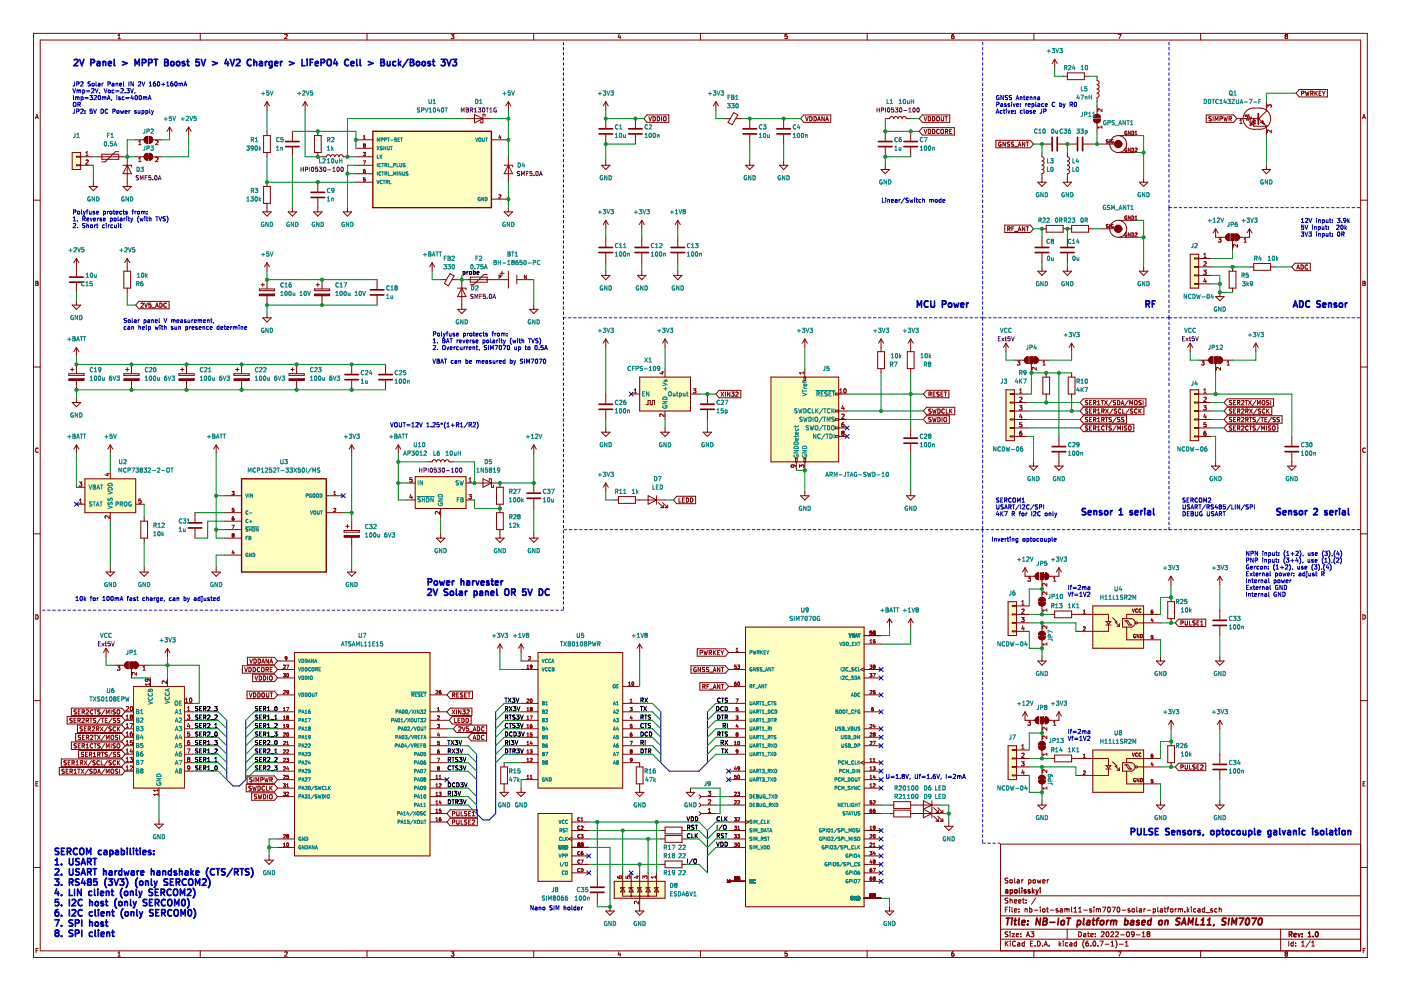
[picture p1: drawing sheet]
<svg xmlns="http://www.w3.org/2000/svg" width="420mm" height="297mm" viewBox="0 0 420 297" stroke-linecap="round" stroke-linejoin="round" font-family="sans-serif">
<path d="M.1 0h420.1v297h-420.1z" fill-rule="evenodd" fill="#fff" stroke="#fff" stroke-width=".3"/>
<g fill="none" stroke="#840000" stroke-width=".3">
<path d="M10.1 10h400v277h-400zM12.1 12h396v273h-396zM35.4 11.6h.7M35.4 10.7l.4-.4v1.3M60.1 10v2M85.4 10.4l.5-.1 .2 .4-.8 .9h.8M110.1 10v2M135.3 10.3h.8l-.4 .5 .4 .1v.6h-.8M160.1 10v2M185.7 10.2l-.3 1h.8M186 10.7v.9M210.1 10v2"/>
<path d="M235.4 10.8h.6l.1 .5-.2 .3-.5-.1M235.4 10.8v.1M236.1 10.3h-.7v.6M260.1 10v2M286 10.3l-.5 .3-.1 .7 .2 .3 .5-.1-.1-.7h-.4l-.2 .2M310.1 10v2M316.3 17.8v2.5M316.3 17.8l-.8 1.3M316.3 17.8l.8 1.3M335.3 10.3h.9l-.6 1.3M360.1 10v2M385.4 10.5l.2-.2 .5 .2"/>
<path d="M385.4 10.6l.2 .2M385.4 10.5v.1M385.6 10.8l-.2 .3 .2 .5 .5-.3-.2-.5M385.6 10.8h.3M386.1 10.5v.1M386.1 10.6l-.2 .2M10.6 35.6l.5-1.3 .4 1.3M10.7 35.2h.7M50.9 38.1l-.8 1.3M50.9 38.1v2.5M50.9 38.1l.7 1.3M56.6 38.1l-.8 1.3"/>
<path d="M56.6 38.1v2.5M56.6 38.1l.7 1.3M80.1 30.5v2.5M80.1 39.4v1.2M80.1 30.5l-.8 1.3M80.1 30.5l.7 1.3M87.7 39.4v2.8M91.5 30.5l-.8 1.3M91.5 30.5v2.5M91.5 30.5l.8 1.3M95.3 39.4v1.2M139.8 35.6h7.6"/>
<path d="M142.3 34.3l2.5 1.3-2.5 1.2zM145.5 34.9v-.6h-.7v2.5h-.6v-.6M152.5 30.5v2.5M152.5 30.5l-.8 1.3M152.5 30.5l.7 1.3M181.7 30.5v2.5M181.7 35.6v2.8M181.7 30.5l-.8 1.3M181.7 30.5l.7 1.3M190.6 35.6v2.8M194.1 34.4h6.5v2.3h-6.5l-1-1.1zM194.6 35l.4 1.2 .4-1.2"/>
<path d="M195.8 35a.64 .64 0 0 1 .8 .6 .64 .64 0 0 1-.8 .6zM197.1 35a.64 .64 0 0 1 .7 .6 .64 .64 0 0 1-.7 .6zM198.4 35v1.2M199 35.1l.2-.1 .5 .1-.1 1.1-.6-.2zM214.7 30.5l-.8 1.3M214.7 30.5v2.5M214.7 30.5l.8 1.3M217.2 35.6h1.8M220.1 33.7l1.2 .7-1.7 3-1.2-.7zM220.7 35.6h1.6M224.9 35.6v2.8M235 35.6v2.8"/>
<path d="M241 34.4h8.1v2.3h-8.1l-.9-1.1zM241.6 35l.4 1.2 .4-1.2M242.8 35a.64 .64 0 0 1 .8 .6 .64 .64 0 0 1-.8 .6zM244.1 35a.64 .64 0 0 1 .7 .6 .64 .64 0 0 1-.7 .6zM245.2 36.2l.4-1.2 .4 1.2M245.3 35.9h.6M247.2 35v1.2l-.7-1.2v1.2M247.6 36.2l.4-1.2 .5 1.2M247.7 35.9h.6M265.5 35.6h1.3a.64 .64 0 0 1 .6-.7 .64 .64 0 0 1 .6 .7 .64 .64 0 0 1 .7-.7 .64 .64 0 0 1 .6 .7 .64 .64 0 0 1 .6-.7 .64 .64 0 0 1 .7 .7 .64 .64 0 0 1 .6-.7 .64 .64 0 0 1 .6 .7h1.3M265.5 39.4v2.8M273.1 39.4v2.8"/>
<path d="M276.6 34.4h8.2v2.3h-8.2l-.9-1.1zM276.6 38.3h9.6v2.2h-9.6l-.9-1.1zM277.1 38.8l.4 1.2 .5-1.2M277.1 35l.4 1.2 .5-1.2M278.4 38.8a.64 .64 0 0 1 .7 .6 .64 .64 0 0 1-.7 .6zM278.4 35a.64 .64 0 0 1 .7 .6 .64 .64 0 0 1-.7 .6zM279.7 38.8a.64 .64 0 0 1 .7 .6 .64 .64 0 0 1-.7 .6zM279.7 35a.64 .64 0 0 1 .7 .6 .64 .64 0 0 1-.7 .6zM280.9 35.1l.3-.1 .5 .1-.2 1.1-.6-.2zM281.7 38.9a.56 .56 0 0 0-.8 .5 .56 .56 0 0 0 .8 .5M282.2 38.9l.2-.1 .5 .1-.1 1.1-.6-.1zM282.3 35v1.1"/>
<path d="M282.3 36.1l.1 .1M283 35v1l-.2 .2h-.4M283.4 35h.7M283.5 39.4h.6l.1-.5-.7-.1v1.2M283.8 35v1.2M283.8 39.4l.5 .6M284.8 39.4h.4M285.4 38.8h-.6v1.2h.6M318.8 22.9h1.3M320.1 21.8h5.1v2.1h-5.1zM325.2 22.9h1.3M328 35.8h2a1.02 1.02 0 0 1-1 1 1.02 1.02 0 0 1-1-1z"/>
<path d="M328.3 34.6a1.02 1.02 0 0 1 1.1-.2 1.02 1.02 0 0 1 .6 .9h-2zM329 22.9v1.2a.64 .64 0 0 1 .6 .7 .64 .64 0 0 1-.6 .6 .64 .64 0 0 1 .6 .6 .64 .64 0 0 1-.6 .7 .64 .64 0 0 1 .6 .6 .64 .64 0 0 1-.6 .6 .64 .64 0 0 1 .6 .7 .64 .64 0 0 1-.6 .6v1.3M329 31.8v2.5M329 36.8v2.6M330.5 32.7v.7l-.9-.7-.4 .2 .1 .5M330.5 37.7v.8M330.5 38.1h-1.3l.4 .4M337.8 39.9h.1v.3M337.9 39.4a.47 .47 0 0 0-.6 .4 .47 .47 0 0 0 .6 .5M339 39.3v1l-.6-1v1M339.4 39.3a.51 .51 0 0 1 .6 .5 .51 .51 0 0 1-.6 .5zM340.4 39.6l.3-.3v1"/>
<path d="M361.7 34.4h8.3l.9 1.2-.9 1.1h-8.3zM362.5 36.2h.6M363.2 36.1l-.1 .1M363.3 35l-.7 .1a.53 .53 0 0 0 .6 .6v.4M363.8 35v1.2M364.4 36.2v-1.2l.4 .9 .5-.9v1.2M365.9 35.6h.6v-.5l-.6-.1v1.2M367 35l.3 1.2 .3-.9 .2 .9 .3-1.2M368.6 35.6h.6l.1-.5-.7-.1v1.2M368.9 35.6l.4 .6M370.9 35.6h2.9l.2 .5 .2-1 .3 1 .2-1 .3 1 .2-1 .2 .5h1.9M371.8 37h.7"/>
<path d="M371.8 36.1l.4-.3v1.2M373.5 34.4l-.1 .3h.3M373.6 34.6v.3M373.7 33.3a5.8 5.8 0 0 1 6-.4 3.2 3.2 0 0 1 1.2 3.6 3.2 3.2 0 0 1-3 2.2 4.1 4.1 0 0 1-4.5-1.4 3.2 3.2 0 0 1 .3-4zM373.9 34.4v.5M373.9 34.7l.2 .2M374.1 34.6l-.2 .2M374.2 34.4h.4l-.2 .5M374.8 37.2h.5M375 37.4h.3M375 37l.2 .2M375.2 37.4v.3l-.4-.1"/>
<path d="M375.3 37l-.2 .1M375.3 36.7l-.5-.2v.3M377.3 35.3h.1M377.3 35.3l2.5 2.5h-3.8v-.3l-.5-.2 1-.2-1-.3 1-.2-1-.3 1-.2-.5-.2v-.3M377.4 34v3.2M378.1 36.7l.6-.5 .5 1zM379.8 30.5v2.8l-2.5 2.5M379.8 38.1v2.5M380 32.2v-.8l.5 .4 .1-.4h.5v.8M381.3 39v.8l-.9-.8-.4 .3 .1 .4M389.6 26.8h8.5v2.3h-8.5l-.9-1.2zM390.3 28l.6-.1 .1-.4-.7-.2v1.3"/>
<path d="M391.5 27.3l.3 1.3 .2-.9 .3 .9 .3-1.3M393.1 28l.6-.1v-.4l-.6-.2v1.3M393.4 28l.4 .6M394.3 27.3v1.3M394.5 27.9l.6 .7M395.1 27.3l-.8 .8M395.6 27.9h.4M396.2 27.3h-.6v1.3h.6M396.6 27.3l.4 .7M397 28v.6M397.4 27.3l-.4 .7M408.6 35.6l.5-1.3 .4 1.3"/>
<path d="M408.7 35.2h.7M21.6 45.7h2.6v5.1h-2.6zM24.2 46.9h-1.3v.2h1.3M24.2 49.4h-1.3v.3h1.3M24.2 49.5h3.8M24.2 47h3.8M25.7 46.7h.8M25.7 45.8l.4-.4v1.3M25.7 48.1l.5-.2 .3 .4-.8 .9h.8M26.7 55.9h2.6l-1.3 1.3zM28 54.6v1.3M29.3 47h7.6"/>
<path d="M30.5 46.2h5.1v1.6h-5.1zM35.6 45.5h-1l-3 3h-1.1M36.9 49.5h2.5v.5M36.9 55.9h2.5l-1.2 1.3zM38.2 47v8.9M38.2 49.5l1.2 2.6h-2.5zM40.7 41.9h2.5M40.7 47h2.5M41.6 48.5h.7M41.6 42.5l.4-.4v1.3M41.6 47.5l.4-.3v1.3M41.6 43.4h.7"/>
<path d="M43.5 46.3l.8-.3v2a1.02 1.02 0 0 1-1-.6 1.02 1.02 0 0 1 .2-1.1zM43.5 41.2l.8-.3v2a1.02 1.02 0 0 1-1-.6 1.02 1.02 0 0 1 .2-1.1zM44.8 46a1.02 1.02 0 0 1 1 1 1.02 1.02 0 0 1-1 1zM44.8 40.9a1.02 1.02 0 0 1 1 1 1.02 1.02 0 0 1-1 1zM45.8 41.9h2.5M45.8 47h2.5M46.7 47.3l.5-.1 .2 .3-.8 1h.8M46.7 42.2l.5-.1 .2 .4-.8 .9h.8M79.1 40.6h2v5.1h-2zM79.1 55.9h2v5.1h-2zM80.1 45.7v1.3M80.1 54.6v1.3"/>
<path d="M87.7 44.2v2.8M94.3 40.6h2v5.1h-2zM95.3 45.7v1.3M95.3 54.6v2.8M95.3 59.4v4.1M96.6 47h1.3a.64 .64 0 0 1 .6-.6 .64 .64 0 0 1 .6 .6 .64 .64 0 0 1 .7-.6 .64 .64 0 0 1 .6 .6 .64 .64 0 0 1 .6-.6 .64 .64 0 0 1 .7 .6 .64 .64 0 0 1 .6-.6 .64 .64 0 0 1 .6 .6h1.3M106.7 49.5h5.1M106.7 52.1h5.1M106.7 41.9h5.1M106.7 47h5.1M106.7 54.6h5.1M106.7 44.5h5.1"/>
<path d="M108.9 45.7h.7l-.4 .4 .3 .1v.4h-.6M108.9 48.2h.7l-.4 1M109 41.6h.6M109 40.9l.3-.3v1M109 51.2h.5v.5h-.4zM109 53.7h.5l.1 .4-.2 .2-.4-.1M109 53.7v.1M109 51.2v.1M109.1 50.8l-.1 .4M109.2 43.6l-.2-.2 .2-.3 .4 .2-.2 .3M109.2 43.6l-.2 .2 .2 .3 .4-.1-.2-.4M109.2 50.8h-.1"/>
<path d="M109.2 43.6h.2M109.5 50.8h-.3M109.5 53.3h-.5v.5M147.4 41.9h5.1M147.4 59.7h5.1M149.6 58.5l.4-.1 .2 .3-.6 .7h.6M149.9 40.5l-.3 .8h.7M150.1 40.9v.7M151.2 49.5h2.5v.5M152.5 49.5l1.2 2.6h-2.5zM152.5 47v7.6M180.4 49.5h2.5l-1.2 1.3z"/>
<path d="M181.7 40.4v2.8M181.7 48.3v1.2M190.6 40.4v2.8M223.6 49.5h2.5l-1.2 1.3zM224.9 40.4v2.8M224.9 48.3v1.2M233.7 49.5h2.6l-1.3 1.3zM235 40.4v2.8M235 48.3v1.2M264.2 50.8h2.6l-1.3 1.3zM265.5 44.2v2.8M265.5 49.5v1.3"/>
<path d="M273.1 44.2v2.8M298.7 42.1h10.3l.9 1.1-.9 1.1h-10.3zM300.2 42.6a.58 .58 0 0 0-.7 .6 .58 .58 0 0 0 .8 .5v-.4h-.3M301.5 42.6v1.2l-.7-1.2v1.2M302.8 42.6l-.7 .1a.53 .53 0 0 0 .6 .7v.4h-.6M304 42.6l-.7 .1a.53 .53 0 0 0 .6 .7v.4h-.6M304.2 44h1M305.3 43.8l.5-1.2 .4 1.2M305.5 43.5h.6M307.3 42.6v1.2l-.7-1.2v1.2M307.8 42.6h.7M308.1 42.6v1.2"/>
<path d="M311.2 54.6h2.6l-1.3 1.3zM312.5 45.7v1.3a.64 .64 0 0 1 .6 .6 .64 .64 0 0 1-.6 .7 .64 .64 0 0 1 .6 .6 .64 .64 0 0 1-.6 .6 .64 .64 0 0 1 .6 .7 .64 .64 0 0 1-.6 .6 .64 .64 0 0 1 .6 .6 .64 .64 0 0 1-.6 .7v2.5M312.5 43.2h2.8M317.3 43.2h5.6M318.8 54.6h2.6l-1.3 1.3zM320.1 45.7v1.3a.64 .64 0 0 1 .6 .6 .64 .64 0 0 1-.6 .7 .64 .64 0 0 1 .6 .6 .64 .64 0 0 1-.6 .6 .64 .64 0 0 1 .6 .7 .64 .64 0 0 1-.6 .6 .64 .64 0 0 1 .6 .6 .64 .64 0 0 1-.6 .7v2.5M324.9 43.2h2.8M330.3 43.2h5M331.8 42.8h.5M331.8 42.2l.1 .1M331.9 42.3l.4 .2v.3M332.3 42.8h.1"/>
<path d="M332.3 41.9h-.4l-.1 .3M332.8 41.9v1M333.8 41.9a.46 .46 0 0 0-.6 .5 .46 .46 0 0 0 .6 .4v-.4h-.1M335.6 45.7h4.8M335.6 40.6h4.8M337.9 44.5a.46 .46 0 0 0-.6 .4 .46 .46 0 0 0 .6 .4v-.3h-.1M337.9 40.2v.1M339 44.4v1l-.6-1v1M339.4 44.4a.51 .51 0 0 1 .6 .5 .51 .51 0 0 1-.6 .5zM340.4 44.5l.4-.1 .2 .3-.6 .7h.6M340.4 40.3h.6M341.7 54.6h2.5l-1.2 1.3z"/>
<path d="M343 53.3v1.3M378.5 50.8h2.6l-1.3 1.3zM379.8 49.5v1.3M10.1 60h2M22.9 77.5l-.7 1.2M22.9 77.5v5.3M22.9 77.5l.8 1.2M38.2 77.5v3.8M38.2 77.5l-.8 1.2M38.2 77.5l.7 1.2M78.8 63.5h2.5l-1.2 1.3zM80.1 61v2.5"/>
<path d="M80.1 78.7v2.6M80.1 78.7l-.8 1.3M80.1 78.7l.7 1.3M86.4 63.5h2.6l-1.3 1.3zM87.7 62.2v1.3M94 63.5h2.6l-1.3 1.3zM102.9 63.5h2.6l-1.3 1.3zM104.2 62.2v1.3M129.6 78.7l-.8 1.3M129.6 78.7v2.6M129.6 78.7l.8 1.3M151.2 63.5h2.5l-1.2 1.3z"/>
<path d="M152.5 62.2v1.3M181.7 66v2.6M181.7 71.1v2.8M181.7 75.9v2.8M181.7 66l-.8 1.3M181.7 66l.7 1.3M192.5 66v2.6M192.5 71.1v2.8M192.5 75.9v2.8M192.5 66l-.8 1.3M192.5 66l.7 1.3M203.3 66v2.6"/>
<path d="M203.3 71.1v2.8M203.3 75.9v2.8M203.3 66l-.8 1.3M203.3 66l.7 1.3M301.3 67.5h7.7l.9 1.1-.9 1.1h-7.7zM302.2 68.6h.6l.1-.5-.7-.1v1.2M302.5 68.6l.4 .6M303.5 68.6h.4M304.1 68h-.6v1.2M304.2 69.4h1M305.3 69.2l.5-1.2 .4 1.2M305.5 68.9h.6"/>
<path d="M307.3 68v1.2l-.7-1.2v1.2M307.8 68h.7M308.1 68v1.2M312.5 68.6h1.3M312.5 71.1v2.8M312.5 75.9v2.8M313.8 67.6h5v2h-5zM318.8 68.6h2.6M320.1 71.1v2.8M320.1 75.9v2.8M321.4 67.6h5.1v2h-5.1zM326.5 68.6h1.2"/>
<path d="M330.3 68.6h5M331.8 67.4v.3l.5 .4-.5 .1M331.9 67.3l-.1 .1M331.9 67.3h.4M332.8 67.3v1M333.8 67.3a.46 .46 0 0 0-.6 .5 .46 .46 0 0 0 .6 .4v-.4h-.1M335.6 71.1h4.8M335.6 66h4.8M337.8 65.3h.1v.3M337.9 69.9a.46 .46 0 0 0-.6 .4 .46 .46 0 0 0 .6 .4v-.3h-.1M337.9 64.8a.47 .47 0 0 0-.6 .4 .47 .47 0 0 0 .6 .5M337.9 65.6v.1"/>
<path d="M339 64.7v1l-.6-1v1M339 69.8v1l-.6-1v1M339.4 64.7a.51 .51 0 0 1 .6 .5 .51 .51 0 0 1-.6 .5zM339.4 69.8a.51 .51 0 0 1 .6 .5 .51 .51 0 0 1-.6 .5zM340.4 65l.3-.3v1M340.4 65.7h.6M340.9 69.9h-.5M340.9 69.9h.1M340.9 69.9v.3l-.5 .6h.6M356.9 76.2h2.6v10.2h-2.6zM359.5 77.3h-1.3v.3h1.3M359.5 79.9h-1.3v.2h1.3"/>
<path d="M359.5 77.5h3.8M361 76.3l.4-.4v1.3M361 78.5l.5-.1 .2 .4-.7 .9h.7M361 77.2h.7M364.6 68.6v2.5h3M364.6 68.6l-.8 1.3M364.6 68.6l.7 1.3M365.4 72.5h.7M365.4 71.3h.8l-.4 .5 .3 .1v.6M366.1 72.5h.1M367.9 70.4l.7-.3v2a1.02 1.02 0 0 1-.9-.6 1.02 1.02 0 0 1 .2-1.1zM369.6 72.1v2.8"/>
<path d="M369.9 74h.1M370.7 70.1a1.02 1.02 0 0 1 1 1 1.02 1.02 0 0 1-1 1zM371.1 73.3v.8l-.9-.8-.4 .2 .1 .5M373.1 72.6h.7M373.1 71.7l.3-.4v1.3M374.7 68.6v2.5h-3M374.7 68.6l-.7 1.3M374.7 68.6l.8 1.3M376 79h5.1v2h-5.1zM388.4 78.9h4.6v2.2h-4.6l-1-1.1zM390.2 79.4a.64 .64 0 0 1 .7 .6 .64 .64 0 0 1-.7 .7zM392.2 79.5a.56 .56 0 0 0-.8 .5 .56 .56 0 0 0 .8 .6"/>
<path d="M408.1 60h2M10.7 84.3l.7 .2-.2 .4 .3 .4-.3 .3h-.5zM10.7 84.9h.5M21.6 91.4h2.6l-1.3 1.3zM22.9 84.8v2.8M22.9 90.2v1.2M37.1 81.3h2.1v5.1h-2.1zM38.2 86.4v1.2M41.7 90.3h9v2.3h-9l-1-1.2zM42.3 91l.5-.2 .2 .4-.8 .9h.8M43.4 90.8l.4 1.3 .4-1.3M45.3 90.8h-.7v.6h.6l.1 .6h-.7"/>
<path d="M45.6 92.2h.9M46.6 92.1l.5-1.3 .4 1.3M46.8 91.7h.6M47.9 90.8a.64 .64 0 0 1 .7 .7 .64 .64 0 0 1-.7 .6zM49.9 91a.56 .56 0 0 0-.8 .5 .56 .56 0 0 0 .8 .5M77.8 86.6h4.6v.5h-4.6zM78.3 85.3h1M78.8 95.3h2.5l-1.2 1.2zM78.8 84.8v1.1M80.1 83.8v2.8M80.1 88.6v2.8M80.1 94v1.3"/>
<path d="M94.3 86.6h4.6v.5h-4.6zM94.8 85.3h1M95.3 84.8v1.1M96.6 83.8v2.8M96.6 88.6v2.8M113.1 83.8v2.8M113.1 88.6v2.8M132.1 83.8h1.8M135 82l1.2 .7-1.7 3-1.2-.8zM135.6 83.8h1.6M137.2 92.7h2.6l-1.3 1.3zM137.2 86.4h2.6v.5"/>
<path d="M138.5 83.8v8.9M138.5 86.4l1.3 2.5h-2.6zM139.8 83.8h12.7M141 83.1h5.1v1.5h-5.1zM146.1 82.3h-1l-3.1 3h-1M149.7 83h.4l.1-.4-.5-.1v1M149.9 81.9h1.3M150.6 81.3v1.3M152.5 81.3v5.1M155 82.6v2.5M155 83.8h5.1M157.8 82.5v1l-.5-1v1"/>
<path d="M158.8 92.7h2.6l-1.3 1.3zM160.1 91.4v1.3M180.4 82.6h2.5l-1.2 1.2zM181.7 81.3v1.3M191.2 82.6h2.5l-1.2 1.2zM192.5 81.3v1.3M202 82.6h2.5l-1.2 1.2zM203.3 81.3v1.3M311.2 81.3h2.6l-1.3 1.3zM312.5 80v1.3M318.8 81.3h2.6l-1.3 1.3zM320.1 80v1.3"/>
<path d="M341.7 81.3h2.5l-1.2 1.3zM343 80v1.3M359.5 85h-1.3v.2h1.3M359.5 82.6h3.8M359.5 82.4h-1.3v.3h1.3M359.5 80h3.8M359.5 85.1h3.8M361 81h.7l-.4 .5 .4 .1v.5h-.7M361.3 83.4l-.3 1h.8M361.6 83.9v.9M364.6 88.9h2.5l-1.3 1.3zM365.8 87.6v1.3"/>
<path d="M368.6 81.3h2.1v5.1h-2.1zM369.6 80v1.3M369.6 86.4v1.2M374.7 80h1.3M381.1 80h1.2M388.9 80.7l.4-1.3 .4 1.3M389 80.3h.6M408.7 84.3l.7 .2-.2 .4 .3 .4-.3 .3h-.5zM408.7 84.9h.5M10.1 110h2M20.6 112h4.6v.5h-4.6zM21.1 110.7h1.1"/>
<path d="M21.6 110.2v1.1M22.9 104.1v2.6M22.9 109.2v2.8M22.9 114v2.8M22.9 119.4v1.3M22.9 104.1l-.7 1.3M22.9 104.1l.8 1.3M37.1 112h4.6v.5h-4.6zM37.7 110.7h1M38.2 110.2v1.1M39.4 109.2v2.8M39.4 114v2.8"/>
<path d="M53.7 112h4.5v.5h-4.5zM54.2 110.7h1M54.7 110.2v1.1M55.9 109.2v2.8M55.9 114v2.8M70.2 112h4.5v.5h-4.5zM70.7 110.7h1M71.2 110.2v1.1M72.4 109.2v2.8M72.4 114v2.8M86.7 112h4.5v.5h-4.5zM87.2 110.7h1"/>
<path d="M87.7 110.2v1.1M89 109.2v2.8M89 114v2.8M105.5 109.2v2.8M105.5 114v2.8M115.6 109.2v2.8M115.6 114v2.8M181.7 101.6l-.8 1.3M181.7 101.6v2.5M181.7 118.1v2.8M181.7 101.6l.7 1.3M189.3 118.1h2.5"/>
<path d="M190.2 116.9l.4-.4v1.3M190.2 117.8h.7M191.8 113h15.3v10.2h-15.3zM198.3 111.5h.8M198.7 111.3v.8l-.9-.3M199.5 101.6v2.5M199.5 110.5v2.5M199.5 101.6l-.8 1.3M199.5 101.6l.7 1.3M207.1 118.1h2.5M207.9 116.5h.8l-.4 .5 .3 .1v.6h-.7M212.2 118.1v2.8"/>
<path d="M215.6 117h6.6v2.2h-6.6l-.9-1.1zM216.2 117.5l.9 1.3M217.1 117.5l-.9 1.3M217.6 117.5v1.3M218.9 117.5v1.3l-.7-1.3v1.3M219.4 117.5h.8l-.5 .5 .4 .1v.6h-.7M220.6 117.6l.5-.1 .3 .4-.8 .9h.8M231.2 113h20.3v25.4h-20.3zM241 111.4v.7M241 111.8h-1.2l.3 .3M241.1 113v1h.5v-1M241.4 101.6v2.5"/>
<path d="M241.4 110.5v2.5M241.4 101.6l-.8 1.3M241.4 101.6l.7 1.3M251.5 118.1h2.6M251.5 117.9h-1v.5h1M251.8 117.8h.8M251.8 116.9l.4-.4v1.3M253.2 116.6l.1-.1a.62 .62 0 0 1 .5 .7 .62 .62 0 0 1-.6 .5l-.2-.4zM253.2 117.7h.1M263.2 105.4h2v5.1h-2zM264.2 101.6v3.8M264.2 110.5v1.3"/>
<path d="M264.2 101.6l-.7 1.3M264.2 101.6l.8 1.3M272.1 105.4h2v5.1h-2zM273.1 101.6v3.8M273.1 110.5v1.3M273.1 101.6l-.7 1.3M273.1 101.6l.8 1.3M277.9 117h6.7v2.2h-6.7l-1-1.1zM278.9 118.2l.4 .6M279.2 118.1l-.6 .1M279.2 118.1v-.5l-.6-.1v1.3M279.2 118.1h.1"/>
<path d="M279.8 118.1h.5M280.5 117.5h-.7v1.3h.7M281.7 117.6h-.7a.53 .53 0 0 0 .6 .7l-.1 .4h-.6M282.2 118.1h.4M282.8 117.5h-.6v1.3h.6M283.2 117.5h.7M283.5 117.5v1.3M301.7 116.8h2.5v15.3h-2.5zM301.7 102.9v2.5M301.7 102.9l-.8 1.2M301.7 102.9l.8 1.2M304.2 118h-1.2v.2h1.2"/>
<path d="M304.2 118.1h3.8M304.2 108h3.1M305.1 108.1h.8l-.5 .5 .4 .2v.5h-.7M305.8 119.2l.5-.1 .2 .3-.8 .9h.8M305.8 116.9l.3-.4v1.3M305.8 117.8h.7M307.6 107.2l.7-.3v2.1a1.02 1.02 0 0 1-.9-.7 1.02 1.02 0 0 1 .2-1.1zM309.3 109v2.8M310.3 106.9a1.02 1.02 0 0 1 1 1.1 1.02 1.02 0 0 1-1 1zM310.8 110.1v.8l-.9-.8-.4 .3 .1 .5M311.3 108h3.1M312.7 113h2.1v5.1h-2.1z"/>
<path d="M312.8 109.4h.7M312.8 108.5l.3-.4v1.3M313.8 111.8v1.2M313.8 118.1v1.3M320.4 113h2v5.1h-2zM321.4 102.9v2.5M321.4 111.8v1.2M321.4 118.1v1.3M321.4 102.9l-.8 1.2M321.4 102.9l.7 1.2M324.9 119.5h18.8v2.3h-18.8l-1-1.1zM333.5 120l-1.1 1.6"/>
<path d="M338.4 120l-1.1 1.6M356.9 116.8h2.6v15.3h-2.6zM356.9 102.9v2.5M356.9 102.9l-.7 1.2M356.9 102.9l.8 1.2M359.5 118.1h3.8M359.5 118h-1.3v.2h1.3M359.5 108h3M360.3 108.1h.8l-.4 .5 .4 .2v.5h-.8M361 117.8h.7M361 119.2l.5-.1 .2 .3-.7 .9h.7M361 116.9l.4-.4v1.3"/>
<path d="M362.8 107.2l.7-.3v2.1a1.02 1.02 0 0 1-.9-.7 1.02 1.02 0 0 1 .2-1.1zM364.6 109v2.8M365.6 106.9a1.02 1.02 0 0 1 1 1.1 1.02 1.02 0 0 1-1 1zM366 110.1v.8l-.9-.8-.3 .3 .1 .5M366.6 108h3M368 109.4h.7M368 108.5l.4-.4v1.3M368.1 119.5h13.8v2.3h-13.8l-1-1.1zM376.6 102.9l-.7 1.2M376.6 102.9v2.5M376.6 102.9l.8 1.2M376.7 120l-1.1 1.6"/>
<path d="M408.1 110h2M11.5 134.4a.58 .58 0 0 0-.9 .5 .58 .58 0 0 0 .9 .6M21.6 120.7h2.6l-1.3 1.2zM22.9 133.4v2.5M22.9 133.4l.8 1.2M22.9 133.4l-.7 1.2M33.1 133.4v2.5M33.1 133.4l.7 1.2M33.1 133.4l-.8 1.2M64.8 133.4v2.5M64.8 133.4l-.7 1.2M64.8 133.4l.8 1.2"/>
<path d="M105.5 133.4v2.5M105.5 133.4l-.8 1.2M105.5 133.4l.7 1.2M119.4 133.4l.8 1.2M119.4 133.4v2.5M119.4 133.4l-.7 1.2M128.3 138.4h1.3a.64 .64 0 0 1 .6-.6 .64 .64 0 0 1 .7 .6 .64 .64 0 0 1 .6-.6 .64 .64 0 0 1 .6 .6 .64 .64 0 0 1 .7-.6 .64 .64 0 0 1 .6 .6 .64 .64 0 0 1 .6-.6 .64 .64 0 0 1 .7 .6h1.3M160.1 133.4v2.5M160.1 133.4l-.8 1.2M160.1 133.4l.7 1.2M180.4 129.5h2.5l-1.2 1.3zM181.7 122.9v2.8"/>
<path d="M181.7 128.3v1.2M193.7 121.3h.7v-1.3h.6v1.3h.6v-1.3h.7v1.3M198.2 129.5h2.5l-1.2 1.3zM199.1 124.1v.8l-.9-.8-.3 .2 .1 .5M199.5 123.2v2.5M199.5 128.3v1.2M210.9 129.5h2.5l-1.2 1.3zM212.2 122.9v2.8M212.2 128.3v1.2M237.8 139.3l.2 .3v.3l-.6 .1-.2-.4 .3-.3 .7 .1 .3 .5M238.6 138.4v-1h.5v1M238.8 138.4v2.6"/>
<path d="M241.1 138.4v-1h.5v1M241.4 138.4v2.6M251.5 123.2h2.6M251.5 125.7h2.6M251.5 128.3h2.6M251.5 130.8h2.6M251.5 130.6h-1v.5h1M251.5 122.9h-1v.5h1M251.5 125.5h-1v.5h1M251.5 128h-1v.5h1M252.4 124.3l.5-.2 .3 .4-.8 .9h.8M252.7 129.8l-.3 .2 .3 .5 .5-.2-.3-.5"/>
<path d="M252.7 129.8l-.3-.3 .3-.3 .5 .3-.3 .3M252.7 129.8h.2M252.7 121.5l-.3 1h.8M253 126.7l-.5 .3-.1 .7 .3 .3 .4-.2-.1-.6h-.3l-.3 .2M253 122v.9M273.1 128.3v2.8M273.1 133.1v2.8M277.9 122.1h8.4v2.2h-8.4l-1-1.1zM277.9 124.6h6.8v2.2h-6.8l-1-1.1zM278.6 123.1h.1M278.6 123.1l.5 .2 .1 .3-.2 .3-.5-.1M279.2 125.2h-.6a.53 .53 0 0 0 .6 .7l-.1 .4h-.6"/>
<path d="M279.2 122.6h-.6v.5M279.7 125.1l.3 1.3 .2-.9 .3 .9 .3-1.3M279.7 122.6l.3 1.3 .2-.9 .3 .9 .3-1.3M281.2 122.6a.64 .64 0 0 1 .8 .6 .64 .64 0 0 1-.8 .7zM281.2 125.1a.64 .64 0 0 1 .8 .7 .64 .64 0 0 1-.8 .6zM282.5 125.1v1.3M283.1 125.3l.3-.2 .4 .2-.1 1-.6-.1zM283.2 122.7a.56 .56 0 0 0-.8 .5 .56 .56 0 0 0 .8 .5M283.8 122.6v1.3h.6M284.8 122.6v1.3M285 123.1l.5 .8M285.5 122.6l-.7 .7"/>
<path d="M304.2 120.5h-1.2v.3h1.2M304.2 123.1h-1.2v.2h1.2M304.2 125.6h-1.2v.3h1.2M304.2 128.1h-1.2v.3h1.2M304.2 130.7h-1.2v.2h1.2M304.2 120.7h3.8M304.2 123.2h3.8M304.2 125.7h3.8M304.2 128.3h3.8M304.2 130.8h3.8M305.7 121.6h.8l-.4 .5 .3 .1v.6h-.7M306.1 124.1l-.3 .9h.8"/>
<path d="M306.4 129.2l-.6 .3v.8l.2 .2 .4-.1v-.6l-.4-.1-.2 .3M306.4 124.6v.8M306.4 126.7h-.6v.6l.6-.1v.6h-.6M308.7 139.7h2.5l-1.3 1.3zM309.9 138.4v1.3M316.3 139.7h2.5l-1.2 1.3zM317.6 130.8v2.8M317.6 135.6v4.1M324.9 124.6h13v2.2h-13l-1-1.1zM324.9 122.1h18.2v2.2h-18.2l-1-1.1zM324.9 127.2h15.1v2.2h-15.1l-1-1.1zM325.5 121.3h.6"/>
<path d="M326.1 125.9h.1M326.1 128.4l.1 .1M326.2 128.5l-.1 .4h-.6M326.2 125.9l-.1 .4h-.6M326.2 121.2l-.1 .1M326.2 127.7h-.5l-.2 .2 .1 .3 .5 .2M326.2 125.2l-.5-.1-.2 .3 .1 .3 .5 .2M326.2 120.1l-.6 .1a.53 .53 0 0 0 .6 .6v.4M326.2 122.6l-.6 .1a.53 .53 0 0 0 .6 .7l-.1 .4h-.6M326.8 120.7h.4M326.8 123.2h.4M326.8 125.7h.4"/>
<path d="M326.8 128.3h.4M327.4 120h-.6v1.3h.6M327.4 122.6h-.6v1.3h.6M327.4 125.1h-.6v1.3h.6M327.4 127.7h-.6v1.2h.6M327.9 125.8l.6-.1 .1-.5-.7-.1v1.3M327.9 120.7h.6l.1-.5-.7-.2v1.3M327.9 123.3l.6-.1 .1-.5-.7-.1v1.3M327.9 128.3h.6l.1-.5-.7-.1v1.2M328.2 125.8l.5 .6M328.2 123.3l.5 .6M328.2 120.7l.5 .6"/>
<path d="M328.2 128.3l.5 .6M329.1 125.5l.4-.4v1.3M329.1 128l.4-.3v1.2M329.1 123l.4-.4v1.3M329.1 121.3h.8M329.1 123.9h.8M329.1 126.4h.8M329.1 128.9h.8M329.1 120.4l.4-.4v1.3M330.2 120h.8M330.4 123.3l.6-.1 .1-.5-.7-.1v1.3M330.4 125.8l.6-.1 .1-.5-.7-.1v1.3"/>
<path d="M330.6 120v1.3M330.7 125.8l.4 .6M330.7 123.3l.4 .6M331.1 127.8a.56 .56 0 0 0-.8 .5 .56 .56 0 0 0 .8 .5M331.3 120l.8 1.3M331.5 125.1h.7M331.5 127.7h.7M331.6 122.6l.8 1.3M331.9 125.1v1.3M331.9 127.7v1.2M332.1 120l-.8 1.3M332.4 122.6l-.8 1.3"/>
<path d="M333.3 125.2h-.7a.53 .53 0 0 0 .6 .7v.4h-.6M333.3 127.7l-.7 .1a.53 .53 0 0 0 .6 .7v.4h-.6M333.8 122.5l-1.1 1.7M333.9 120.5l.1 .1M334 120.6l.5 .2 .1 .3-.3 .2h-.4M334.6 120.1h-.6l-.1 .4M334.8 125.1l-1.1 1.6M334.8 127.6l-1.1 1.6M334.9 122.6l-.7 .1a.53 .53 0 0 0 .6 .7v.4h-.6M335.1 120a.64 .64 0 0 1 .8 .7 .64 .64 0 0 1-.8 .6zM335.2 128.9v-1.2l.4 .9 .4-.9v1.2M335.8 125.2h-.6a.53 .53 0 0 0 .6 .7l-.1 .4h-.6"/>
<path d="M336.2 122.7a.56 .56 0 0 0-.8 .5 .56 .56 0 0 0 .8 .5M336.2 121.3l.4-1.3 .5 1.3M336.3 121h.6M336.6 127.7v1.2M336.7 122.6v1.3h.6M337.1 125.2h-.7a.53 .53 0 0 0 .6 .7l-.1 .4h-.6M337.9 127.7l-.7 .1a.53 .53 0 0 0 .6 .7v.4h-.6M338.5 127.9l.2-.2 .5 .2-.1 1-.6-.1zM338.6 122.5l-1.1 1.7M338.8 121.3v-1.3l.4 1 .5-1v1.3M339.7 122.6l-.6 .1a.53 .53 0 0 0 .6 .7l-.1 .4h-.6M340.3 120.2l.2-.2 .5 .2-.1 1.1-.6-.2z"/>
<path d="M341 122.7a.56 .56 0 0 0-.8 .5 .56 .56 0 0 0 .8 .5M341.5 122.6v1.3M341.7 123.1l.6 .8M342.3 120.1l-.7 .1a.53 .53 0 0 0 .6 .6l-.1 .5h-.6M342.3 122.6l-.8 .7M342.8 120v1.3M359.5 120.7h3.8M359.5 130.7h-1.3v.2h1.3M359.5 128.1h-1.3v.3h1.3M359.5 125.6h-1.3v.3h1.3M359.5 123.1h-1.3v.2h1.3M359.5 120.5h-1.3v.3h1.3"/>
<path d="M359.5 123.2h3.8M359.5 125.7h3.8M359.5 128.3h3.8M359.5 130.8h3.8M361 121.6h.7l-.4 .5 .4 .1v.6h-.7M361.3 124.1l-.3 .9h.8M361.6 129.2l-.5 .3-.1 .8 .3 .2 .4-.1-.1-.6-.3-.1-.3 .3M361.6 124.6v.8M361.7 126.7h-.6l-.1 .6 .6-.1 .1 .6h-.7M363.3 139.7h2.5l-1.2 1.3zM364.6 138.4v1.3M368.1 122.1h13.3v2.2h-13.3l-1-1.1z"/>
<path d="M368.1 127.2h15.1v2.2h-15.1l-1-1.1zM368.1 124.6h16.4v2.2h-16.4l-1-1.1zM368.7 121.3h.6M369.3 125.9h.1M369.3 128.4l.1 .1M369.4 121.2l-.1 .1M369.4 125.9l-.1 .4h-.6M369.4 128.5l-.1 .4h-.6M369.4 122.6l-.7 .1a.53 .53 0 0 0 .7 .7l-.1 .4h-.6M369.4 125.2l-.5-.1-.2 .3 .1 .3 .5 .2M369.4 120.1l-.7 .1a.53 .53 0 0 0 .7 .6v.4M369.4 127.7h-.5l-.2 .2 .1 .3 .5 .2"/>
<path d="M370 120.7h.4M370 123.2h.4M370 125.7h.4M370 128.3h.4M370.6 120h-.6v1.3h.6M370.6 122.6h-.6v1.3h.6M370.6 125.1h-.6v1.3h.6M370.6 127.7h-.6v1.2h.6M371.1 123.3l.6-.1 .1-.5-.7-.1v1.3M371.1 125.8l.6-.1 .1-.5-.7-.1v1.3M371.1 120.7h.6l.1-.5-.7-.2v1.3M371.1 128.3h.6l.1-.5-.7-.1v1.2"/>
<path d="M371.4 123.3l.4 .6M371.4 125.8l.4 .6M371.4 128.3l.4 .6M371.4 120.7l.4 .6M372.3 122.7l.5-.1 .2 .4-.7 .9h.7M372.3 120.2l.5-.2 .2 .4-.7 .9h.7M372.3 127.8l.5-.1 .2 .3-.7 .9h.7M372.3 125.2l.5-.1 .2 .4-.7 .9h.7M373.4 120h.7M373.6 123.3l.6-.1 .1-.5-.7-.1v1.3M373.6 125.8l.6-.1 .1-.5-.7-.1v1.3M373.8 120v1.3"/>
<path d="M373.9 123.3l.4 .6M373.9 125.8l.4 .6M374.3 127.8a.56 .56 0 0 0-.8 .5 .56 .56 0 0 0 .8 .5M374.4 120l.9 1.3M374.7 125.1h.7M374.7 127.7h.7M374.7 122.6l.9 1.3M375 125.1v1.3M375 127.7v1.2M375.3 120l-.9 1.3M375.6 122.6l-.9 1.3M376.5 125.2h-.7a.53 .53 0 0 0 .6 .7v.4h-.6"/>
<path d="M376.5 127.7l-.7 .1a.53 .53 0 0 0 .6 .7v.4h-.6M377 122.5l-1.1 1.7M377.1 121.3v-1.3l.4 1 .4-1v1.3M377.4 123.1h.1M377.5 123.1l.4 .2 .2 .3-.3 .3-.5-.1M377.9 125.1l-1 1.6M377.9 127.6l-1 1.6M378.1 122.6h-.6l-.1 .5M378.2 125.1h.7M378.4 128.9v-1.2l.4 .9 .4-.9v1.2M378.5 120.2l.3-.2 .5 .2-.1 1.1-.7-.2zM378.5 125.1v1.3"/>
<path d="M379.3 125.7h.5M379.3 122.7a.56 .56 0 0 0-.8 .5 .56 .56 0 0 0 .8 .5M379.8 127.7v1.2M379.9 122.6v1.3M379.9 125.1h-.6v1.3h.6M380.1 123.1l.5 .8M380.5 120.1l-.6 .1a.53 .53 0 0 0 .6 .6l-.1 .5h-.6M380.6 122.6l-.7 .7M381.1 127.7l-.7 .1a.53 .53 0 0 0 .6 .7v.4h-.6M381.1 120v1.3M381.4 125.1l-1.1 1.6M381.6 127.9l.3-.2 .5 .2-.2 1-.6-.1z"/>
<path d="M382.5 125.2h-.7a.53 .53 0 0 0 .6 .7v.4h-.6M383.7 125.2h-.7a.53 .53 0 0 0 .6 .7v.4h-.6M386.1 139.7h2.6l-1.3 1.3zM387.4 130.8v2.8M387.4 135.6v4.1M409.5 134.4a.58 .58 0 0 0-.9 .5 .58 .58 0 0 0 .9 .6M22.9 151.1h2.6M22.9 146.1h2.6M23.8 144.5h.8l-.5 .5 .4 .1v.5h-.7M23.8 150.8h.8M23.8 149.9l.4-.4v1.3M25.5 143.5h15.2v10.2h-15.2z"/>
<path d="M31.9 142h.9M32.3 141.8v.8l-.9-.3M32.8 154.6v.8l-.9-.8-.4 .2 .1 .5M33.1 141v2.5M33.1 153.7v2.5M40.7 151.1h2.5M42.2 156.2h2.1v5.1h-2.1zM42.3 149.5h-.6l-.1 .7 .6-.1 .1 .6h-.7M43.2 154.9v1.3M58.5 153.7v2.8M58.5 158.5v2.8M67.4 156.2h5"/>
<path d="M67.4 153.7h5M67.4 158.8h5M67.4 148.6h5M69.6 147.3h.6l-.3 .4 .3 .1v.4h-.6M69.6 157.4h.6l-.4 1.1M69.7 155.4l.4-.1 .1 .5-.5 .1zM69.7 155.4l-.1 .1M69.8 155l-.2 .3M69.8 154.9v.1M70.1 154.9h-.3M70.2 152.4h-.5l-.1 .4h.5l.1 .5h-.6M97.9 153.7h5"/>
<path d="M97.9 148.6h5M100.1 148.3h.6M100.1 147.6l.3-.3v1M100.6 152.4l-.5 .1M100.6 152.4v.1M100.6 152.5v.3l-.5 .6h.6M103.2 159h4.6v.5h-4.6zM103.7 157.7h1M104.2 157.2v1M105.5 156.2v2.8M122 144.8h2.5M122 149.9h2.5"/>
<path d="M123.2 148.2l-.3 .9h.8M123.5 148.7v.8M123.6 143.2h-.7v.6l.6-.1 .1 .6h-.7M124.5 142.9h15.3v9.5h-15.3zM131.8 153.3v.8l-.9-.8-.3 .3 .1 .4M132.1 152.4v2.5M139.8 144.8h10.1v1.3M139.8 149.9h2.5M140.6 148.3h.8l-.4 .5 .3 .1v.5h-.7M140.7 144.5h.7M140.7 143.6l.3-.4v1.3M144.8 143.5l2.6 1.3-2.6 1.3z"/>
<path d="M146.7 144.1v-.6h.7v2.6h.6v-.7M148.9 153.7h2v5.1h-2zM148.9 146.1h2v5h-2zM149.9 151.1v2.6M149.9 158.8v2.5M160.1 144.8v2.8M160.1 149.6v2.8M181.7 144.8v2.5M181.7 144.8l.7 1.3M181.7 144.8l-.8 1.3M184.2 149.9h1.3M185.5 148.8h5.1v2.1h-5.1z"/>
<path d="M190.6 149.9h8.9M194.4 148.6l2.5 1.3-2.5 1.2zM196.9 148.6v2.5M197.4 150.6l1.5 1.6M198.2 152.2h.7M198.7 150.6l1.5 1.6M198.9 151.4v.8M199.5 152.2h.7M200.2 151.4v.8M202.9 148.8h5.7v2.2h-5.7l-.9-1.1zM203.6 149.3v1.2h.6M204.7 149.9h.4"/>
<path d="M205.3 149.3h-.6v1.2h.6M205.8 149.3a.64 .64 0 0 1 .8 .6 .64 .64 0 0 1-.8 .6zM207.1 149.3a.64 .64 0 0 1 .7 .6 .64 .64 0 0 1-.7 .6zM239.8 140.1v-.8l.5 .5 .1-.4h.5v.7M240.1 148.6h2.5l-1.2 1.3zM241.4 147.3v1.3M271.8 148.6h2.6l-1.3 1.3zM273.1 147.3v1.3M10.1 160h2M31.8 171.5h2.5l-1.2 1.2zM33.1 170.2v1.3M42 171.5h2.5l-1.3 1.2z"/>
<path d="M43.2 161.3v1.3M43.2 170.2v1.3M63.6 171.5h2.5l-1.3 1.2zM64.8 170.2v1.3M67.4 161.3h5M67.4 166.4h5M69.8 160.4l-.2-.2 .2-.2 .4 .2-.2 .2M69.8 160.4l-.2 .2 .2 .4 .4-.2-.2-.4M69.8 160.4h.2M69.9 165l-.3 .7h.6M70.1 165.4v.7M104.2 171.5h2.5l-1.2 1.2z"/>
<path d="M105.5 161v2.8M105.5 170.2v1.3M130.9 161.3h2.5l-1.3 1.3zM132.1 160v1.3M148.7 161.3h2.5l-1.3 1.3zM158.8 161.3h2.6l-1.3 1.3zM160.1 160v1.3M307.4 170.2v2.5h3.1M307.4 170.2l-.8 1.3M307.4 170.2l.8 1.3M308.3 172.9h.7l-.4 .5 .4 .1v.6h-.7M310.8 172l.7-.3v2a1.02 1.02 0 0 1-1-.6 1.02 1.02 0 0 1 .3-1.1z"/>
<path d="M311.8 179.4a1.02 1.02 0 0 1 1.1-.2 1.02 1.02 0 0 1 .6 .9h-2zM312.5 173.7v5.4M313.5 171.7a1.02 1.02 0 0 1 1 1 1.02 1.02 0 0 1-1 1zM313.9 174.9v.8l-.9-.8-.3 .2 .1 .5M313.9 177.4v.8l-.9-.8-.3 .3 .1 .5M315.9 173.3l.4-.4v1.3M315.9 174.2h.8M317.6 170.2l-.8 1.3M317.6 170.2v2.5h-3.1M317.6 170.2l.7 1.3M351.2 172.7l-.8 1.3M351.2 172.7v2.6"/>
<path d="M351.2 172.7l.7 1.3M351.2 179.1v1.2M365.8 172.7l-.7 1.3M365.8 172.7v2.6M365.8 172.7l.8 1.3M408.1 160h2M10.7 184.3a.66 .66 0 0 1 .8 .6 .66 .66 0 0 1-.8 .7zM31.8 194.3l-.8 1.3M31.8 194.3v2.6M31.8 194.3l.8 1.3M34.3 199.4h3.1M35.2 199.6h.8l-.4 .5 .3 .1v.5h-.7"/>
<path d="M37.7 198.7l.7-.3v2a1.02 1.02 0 0 1-.9-.6 1.02 1.02 0 0 1 .2-1.1zM40.4 198.4a1.02 1.02 0 0 1 1.1 1 1.02 1.02 0 0 1-1.1 1zM41.5 199.4h3M42.9 200l.3-.4v1.3M50.2 194.4l-.7 1.3M50.2 194.4v2.5M50.2 194.4l.8 1.3M72.7 199.6h9.6l.9 1.1-.9 1.1h-9.6zM74.2 197h8.1l.9 1.1-.9 1.1h-8.1zM74.9 197.5l.4 1.3 .4-1.3M76.1 197.5a.64 .64 0 0 1 .8 .7 .64 .64 0 0 1-.8 .6zM77.4 197.5a.64 .64 0 0 1 .8 .7 .64 .64 0 0 1-.8 .6z"/>
<path d="M78.5 198.8l.4-1.3 .5 1.3M78.6 198.4h.6M80.5 197.5v1.3l-.7-1.3v1.3M80.9 198.8l.5-1.3 .4 1.3M81 198.4h.7M83.2 198.1h5.1M85 199.4l.4-.1 .2 .3-.6 .8h.6M85.9 199.3h.7l-.4 1.1M86 196.9h.1M86 196.9h-.4l-.1 .3 .2 .2 .4-.2M86 196.9v.7l-.4 .2M88.3 195.6h40.7v60.9h-40.7z"/>
<path d="M149.9 193v2.6M149.9 193l-.7 1.3M149.9 193l.8 1.3M156.3 198.1h5.1M156.3 193v2.6M156.3 193l-.8 1.3M156.3 193l.7 1.3M158 199.6l.3-.3v1.1M159 196.9h-.5M159 196.9h.1M159.1 196.9v.3l-.6 .6h.6M159.6 199.8l-.5 .1v-.5l.3-.1 .2 .2-.1 .6-.4 .3"/>
<path d="M161.4 195.6h25.4v40.6h-25.4zM191.8 193v2.6M191.8 193l-.7 1.3M191.8 193l.8 1.3M207.2 199.6h10.4l.9 1.1-.9 1.1h-10.4zM209.1 194.5h8.5l.9 1.1-.9 1.1h-8.5zM210 195.6h.6v-.5l-.6-.1v1.3M211.1 195l.3 1.3 .3-1 .2 1 .3-1.3M212.7 195.6h.6v-.5l-.6-.1v1.3M213 195.6l.4 .7M213.9 195v1.3M214.1 195.5l.6 .8"/>
<path d="M214.7 195l-.8 .7M215.2 195.6h.4M215.8 195h-.6v1.3h.6M216.2 195l.4 .6M216.6 195.6v.7M217 195l-.4 .6M218.5 195.6h5.1M220.8 195.3h.5M220.8 194.6l.2-.3v1M220.8 199.3h-.5v.5h.5v.5h-.5M221.2 199.3h.6l-.3 .4 .3 .1v.5h-.6M223.6 188h35.5v83.8h-35.5z"/>
<path d="M259.1 193h5.1M259.1 190.5h5.1M260.9 199.3h.6l-.3 .4 .2 .1v.5h-.5M260.9 192l.3-.3v1M260.9 192.7h.6M261.4 189.2h-.4l-.1 .5 .5-.1v.5h-.5M261.8 189.2h.7l-.4 1M261.9 190.1v.1M261.9 189.2v.5l.4-.1 .2 .2-.1 .3-.4 .1M261.9 199.4l.2 .4M261.9 190.1l.1 .1M261.9 190.2h.1"/>
<path d="M261.9 189.7v.1M262 199.4h.4l-.1 .4M262 199.4h-.1M262.1 199.8l-.2 .2 .2 .4 .4-.2-.2-.4M262.1 199.8h.2M262.2 189.2l-.3 .2v.7M262.4 191.7h-.5v.5h.5v.4h-.5M266.8 185.4v2.6M266.8 185.4l-.8 1.3M266.8 185.4l.7 1.3M273.1 185.4v2.6M273.1 185.4l-.7 1.3"/>
<path d="M273.1 185.4l.8 1.3M302.3 180.3h2.6v10.2h-2.6zM304.9 184h-1.3v.3h1.3M304.9 181.5h-1.3v.2h1.3M304.9 186.6h-1.3v.2h1.3M304.9 189.1h-1.3v.3h1.3M304.9 184.2h3.8M304.9 181.6h3.8M304.9 189.2h3.8M304.9 186.7h3.8M306.3 185.1h.8l-.4 .5 .4 .1v.6h-.8M306.4 182.7l.5-.1 .2 .3-.8 .9h.8"/>
<path d="M306.4 181.3h.7M306.4 180.4l.4-.4v1.3M306.7 187.6l-.3 .9h.8M307 188.1v.8M311.2 198.1h2.6l-1.3 1.3zM311.5 180.6h2a1.02 1.02 0 0 1-1 1 1.02 1.02 0 0 1-1-1zM311.5 190.8h2a1.02 1.02 0 0 1-1 1 1.02 1.02 0 0 1-1-1zM311.8 189.5a1.02 1.02 0 0 1 1.1-.2 1.02 1.02 0 0 1 .6 1h-2zM312.5 181.6v2.6M312.5 186.7v2.5M312.5 191.8v2.5M312.5 196.9v1.2"/>
<path d="M313.9 187.6v.8l-.9-.8-.3 .2 .1 .5M313.9 182.9h-1.2l.3 .3M313.9 193h-1.2l.3 .4M313.9 182.5v.7M313.9 192.7v.7M315 184.2h1.3M316.3 183.1h5.1v2.1h-5.1zM321.4 184.2h11v2.1M324.9 183.9h.6M324.9 183.1l.3-.3v1.1M324.9 188l.4-.1 .2 .3-.7 .7h.7M327.7 181.6h15.3v12.7h-15.3z"/>
<path d="M331.7 187.3h1.5M331.7 186.3h1.5l-.8 .8zM332.4 187.3v1.9h-9.8M333.7 185.2l1.3 1.2h-.5l1.2 1.3M335 187.7h.7M335.7 186.9v.8M336.6 185.4h2.6a1.27 1.27 0 0 1 1.2 1.3 1.27 1.27 0 0 1-1.2 1.3h-2.6zM337.3 186.1h.9l1 1.2M337.6 186.1l.9 1.2h1M337.9 188v3.8h10.1M339.6 182.5l.3 1 .3-1M340.4 186.7l.4-.3 .3 .3"/>
<path d="M340.4 186.7l.4 .3 .3-.3M340.5 190.2a.46 .46 0 0 0-.6 .5 .46 .46 0 0 0 .7 .4v-.4h-.2M341.1 186.7h6.9M341.2 182.6a.46 .46 0 0 0-.7 .4 .46 .46 0 0 0 .6 .5M341.2 183.4l-.1 .1M341.6 190.1v1.1l-.6-1.1v1.1M342.1 190.1a.51 .51 0 0 1 .5 .6 .51 .51 0 0 1-.5 .5zM342.2 182.6a.45 .45 0 0 0-.7 .4 .45 .45 0 0 0 .7 .4M345.5 185.3l-.3 .8h.6M345.7 182.8l-.4 .3-.1 .6 .2 .2 .3-.1v-.5l-.5 .1M345.7 185.7v.7M345.7 190.5h-.4l-.1 .4h.5v.5h-.5"/>
<path d="M346.8 198.1h2.5l-1.3 1.3zM348 184.2h-10.1v1.2M348 196.9v1.2M350.2 180.3h2v5.1h-2zM351.2 185.4v1.3M353.4 185.6h8.2v2.2h-8.2l-.9-1.1zM354.1 186.8l.6-.1 .1-.5-.7-.1v1.3M355.4 186.1v1l.3 .3 .4-.3v-1M356.7 186.1v1.3h.6M358.4 186.2h-.6a.53 .53 0 0 0 .6 .7l-.1 .4h-.6M359 186.7h.4M359.6 186.1h-.6v1.3h.6"/>
<path d="M360.1 187.4h.7M360.1 186.5l.3-.4v1.3M364.6 198.1h2.5l-1.3 1.3zM365.8 182.9v2.8M365.8 187.7v2.8M365.8 196.9v1.2M408.7 184.3a.66 .66 0 0 1 .8 .6 .66 .66 0 0 1-.8 .7zM10.1 210h2M20.1 214.8h16.5l.9 1.1-.9 1.1h-16.5zM21.4 212.3h15.2l.9 1.1-.9 1.1h-15.2zM21.7 215.4h-.7a.53 .53 0 0 0 .6 .7l-.1 .4h-.6M22.2 215.9h.4"/>
<path d="M22.7 219.9h13.9l.9 1.1-.9 1.1h-13.9zM22.8 215.3h-.6v1.3h.6M22.9 212.8l-.6 .1a.53 .53 0 0 0 .6 .6l-.1 .5h-.6M23.2 217.3h13.4l.9 1.1-.9 1.2h-13.4zM23.4 216l.6-.1v-.5l-.6-.1v1.3M23.5 213.4h.4M23.7 216l.4 .6M24.1 212.8h-.6v1.2h.6M24.6 215.4l.4-.1 .3 .4-.8 .9h.8M24.6 213.4h.6l.1-.5-.7-.1v1.2M24.7 217.9l-.6 .1a.53 .53 0 0 0 .6 .6l-.1 .5h-.6M24.9 213.4l.4 .6"/>
<path d="M25.3 218.4h.4M25.8 216l.6-.1 .1-.5-.7-.1v1.3M25.9 217.8h-.6v1.3h.6M25.9 212.8h.5M25.9 212.8l-.1 .1M26.1 216l.5 .6M26.4 218.5l.6-.1 .1-.4-.7-.2v1.3M26.4 212.8l.1 .1M26.5 212.9v.4l-.7 .7h.8M26.7 218.5l.5 .6M26.9 215.3h.7M27.3 215.3v1.3"/>
<path d="M27.6 218l.5-.2 .3 .4-.8 .9h.8M27.8 212.9a.56 .56 0 0 0-.8 .5 .56 .56 0 0 0 .8 .5M28.2 212.8h.7M28.6 212.8v1.2M28.7 215.4h-.6a.53 .53 0 0 0 .6 .7l-.1 .4h-.6M28.9 218.5l.6-.1 .1-.4-.7-.2v1.3M29.2 218.5l.4 .6M30 212.8l-.7 .1a.53 .53 0 0 0 .6 .6v.5h-.6M30.1 217.8l.8 1.3M30.2 215.2l-1.1 1.7M30.4 215.3h.8M30.8 215.3v1.3"/>
<path d="M30.9 217.8l-.8 1.3M31.5 212.7l-1.1 1.6M31.6 215.9h.4M31.9 214v-1.2l.4 .9 .4-.9v1.2M32.2 215.3h-.6v1.3h.6M32.3 217.8l-1.1 1.6M33.3 212.8v1.2M33.4 217.9l-.7 .1a.53 .53 0 0 0 .6 .6v.5h-.6M33.6 215.2l-1.1 1.7M33.9 212.9a.53 .53 0 0 0 .6 .6v.5h-.6M34 212.8h.6M34 212.8l-.1 .1"/>
<path d="M34.7 218a.56 .56 0 0 0-.8 .5 .56 .56 0 0 0 .8 .5M34.7 215.4h-.6a.53 .53 0 0 0 .6 .7l-.1 .4h-.6M35.1 212.9l.3-.1 .5 .1-.1 1.1-.7-.2zM35.2 217.8v1.3M35.4 218.4l.5 .7M35.9 215.4h-.6a.53 .53 0 0 0 .6 .7l-.1 .4h-.6M35.9 217.8l-.7 .8M37.5 218.4h2.6M37.5 215.9h2.6M37.5 213.4h2.6M37.8 214.7l.4-.4v1.3M37.8 217.2l.4-.3v1.2"/>
<path d="M37.8 219.8l.4-.4v1.3M37.8 215.6h.8M37.8 218.1h.8M37.9 211.8h.5M37.9 211.8l-.1 .1M38.4 211.8l.1 .1M38.5 211.9v.4l-.7 .8h.8M39 216.9h.8l-.5 1.2M39 219.9h.6l.1 .7h-.5zM39.2 211.9l.1-.1a.62 .62 0 0 1 .5 .6 .62 .62 0 0 1-.6 .6l-.2-.4zM39.3 214.9l-.3 .2 .3 .5 .5-.3-.3-.4M39.3 214.9l-.3-.3 .3-.3 .5 .3-.3 .3"/>
<path d="M39.3 214.9h.2M39.4 200.4v2.8M39.6 219.4l-.3 .1-.3 .4M40.1 205.7h15.2v30.5h-15.2zM40.9 201.6v.8l-.9-.8-.4 .2 .1 .5M42.9 200.9h.7M44.1 203.5l.2 .2v.4l-.6 .1-.1-.5 .2-.2 .7 .1 .3 .5M44.8 205.1h-1.2l.3 .3M44.8 204.7v.7M45.1 203.2v2.5M49.9 204.1v.8l-.9-.8-.4 .3 .2 .4M50.2 203.2v2.5"/>
<path d="M55.3 218.4h2.5M55.3 215.9h2.5M55.3 213.4h2.5M55.3 210.8h2.5M55.6 210.5h.7M55.6 209.6l.4-.4v1.3M56.2 214.3h.7l-.4 .5 .4 .1v.6h-.7M56.2 213.1h.7M56.2 212.1l.4-.3v1.3M56.5 216.8l-.3 .9h.8M56.8 217.3v.8M56.9 219.4h-.6l-.1 .6 .6-.1 .1 .7h-.7"/>
<path d="M56.9 209.4l.2-.2a.62 .62 0 0 1 .5 .7 .62 .62 0 0 1-.6 .6l-.2-.5zM73.4 200.1l.4 1.2 .4-1.2M74.1 207.2h8.2l.9 1.1-.9 1.1h-8.2zM74.6 200.1a.64 .64 0 0 1 .8 .6 .64 .64 0 0 1-.8 .6zM74.8 207.7l.4 1.3 .4-1.3M75.8 202.1h6.5l.9 1.1-.9 1.1h-6.5zM75.9 200.1a.64 .64 0 0 1 .7 .6 .64 .64 0 0 1-.7 .6zM76 207.7a.64 .64 0 0 1 .8 .6 .64 .64 0 0 1-.8 .7zM76.5 202.6l.4 1.3 .4-1.3M77.3 207.7a.64 .64 0 0 1 .7 .6 .64 .64 0 0 1-.7 .7zM77.7 202.6a.64 .64 0 0 1 .8 .6 .64 .64 0 0 1-.8 .7zM77.9 200.2a.56 .56 0 0 0-.8 .5 .56 .56 0 0 0 .8 .5"/>
<path d="M78.4 200.2l.3-.1 .5 .1-.1 1.1-.7-.2zM78.6 207.9l.2-.2 .5 .2-.1 1-.6-.1zM79 202.6a.64 .64 0 0 1 .7 .6 .64 .64 0 0 1-.7 .7zM79.8 200.7h.6v-.5l-.6-.1v1.2M79.9 207.7v1l.2 .3 .5-.3v-1M80.1 200.7l.4 .6M80.3 202.6v1.3M80.9 202.8l.2-.2 .5 .2-.1 1-.6-.1zM81 200.7h.5M81 207.7h.8M81.4 207.7v1.3M81.7 200.1h-.7v1.2h.7"/>
<path d="M83.2 218.4h5.1M83.2 208.3h5.1M83.2 215.9h5.1M83.2 203.2h5.1M83.2 200.7h5.1M83.2 213.4h5.1M85 201.9h.6l-.3 .4 .2 .1v.4h-.5M85 218.1h.6M85 207.1l.4-.1 .2 .3-.6 .7h.6M85 219.8l.4-.1 .2 .3-.6 .7h.6M85 215.6h.6M85 213.1h.6"/>
<path d="M85 212.3l.3-.3v1.1M85 214.9l.3-.3v1M85 217.4l.3-.3v1M85.9 212h.7l-.4 1.1M86 214.8l.2-.2 .4 .2M86 214.8h.1M86 214.8l.2 .2M86.1 219.8v-.1a.44 .44 0 0 1 .5 .5 .44 .44 0 0 1-.5 .4zM86.1 202l.1-.1a.47 .47 0 0 1 .4 .5 .47 .47 0 0 1-.5 .4zM86.2 215l-.2 .2 .2 .4 .4-.2-.2-.4M86.2 215h.2M86.4 219.7l.1 .1"/>
<path d="M86.6 217.6l-.5 .1-.1-.5 .4-.1 .2 .2-.1 .6-.4 .2M86.6 207.4l-.5 .1-.1-.4 .4-.1 .2 .2-.1 .5-.4 .3M86.6 214.8h.1M86.6 214.8l-.2 .2M129 218.4h5M129 208.3h5M129 215.9h5M129 213.4h5M130.7 207.1l.4-.1 .2 .3-.6 .7h.6M131.2 217.1h.6l-.3 .4 .2 .1M131.2 213.1h.6M131.2 212.3l.3-.3v1.1"/>
<path d="M131.5 219.6l-.3 .7h.6M131.7 214.6l-.5 .1M131.7 214.6v.1M131.7 217.6h.1M131.7 214.7v.3l-.5 .6h.6M131.7 217.6v.5l-.5-.1M132.2 207l-.5 .2v.6l.2 .2 .3-.1v-.5l-.5 .1M135 207.2h6.7v2.2h-6.7l-1-1.1zM135 212.3h6.5v2.2h-6.5l-1-1.1zM135.6 212.8l.8 1.2M135.6 214.8h5.7v2.2h-5.7l-.9-1.1zM135.7 208.3h.6l.1-.5-.7-.1v1.3"/>
<path d="M136 208.3l.4 .7M136.3 215.3v1.3h.6M136.4 212.8l-.8 1.2M136.9 217.3h9.1v2.3h-9.1l-.9-1.2zM136.9 212.8v1.2M137 208.3h.4M137.4 215.9h.4M137.5 218l.5-.2 .3 .4-.8 .9h.8M137.6 207.7h-.6v1.3h.6M138 215.3h-.6v1.3h.6M138.2 212.8v1.2l-.7-1.2v1.2M138.5 215.3a.64 .64 0 0 1 .7 .6 .64 .64 0 0 1-.7 .7z"/>
<path d="M138.6 217.8l.5 1.3 .4-1.3M138.7 212.8h.8l-.4 .4 .3 .2v.5h-.7M138.8 207.7l-.7 .1a.53 .53 0 0 0 .6 .7v.4h-.6M139.3 208.3h.5M139.8 215.3a.64 .64 0 0 1 .7 .6 .64 .64 0 0 1-.7 .7zM139.9 207.7h-.6v1.3h.6M140 212.9l.5-.1 .2 .3-.8 .9h.8M140.3 207.7h.7M140.5 217.8h-.6l-.1 .6h.6l.1 .6h-.7M140.7 207.7v1.3M140.8 219.2h1M141.3 219.9h4.6v2.2h-4.6l-.9-1.1z"/>
<path d="M141.9 219.1l.4-1.3 .4 1.3M142 218.7h.6M143.2 217.8a.64 .64 0 0 1 .7 .7 .64 .64 0 0 1-.7 .6zM145.2 218a.56 .56 0 0 0-.8 .5 .56 .56 0 0 0 .8 .5M156.3 218.4h5.1M156.3 215.9h5.1M156.3 200.7h5.1M156.3 213.4h5.1M156.3 210.8h5.1M158 218.1h.6M158 215.6h.6M158 200.4h.6"/>
<path d="M158 213.1h.6M158 209.6l.4-.1 .2 .3-.6 .7h.6M158 212.3l.3-.3v1.1M158 214.9l.3-.3v1M158 217.4l.3-.3v1M158 220l.3-.3v1M159 214.6h.6l-.4 1M159 217.6h.5v.4l-.4 .1zM159 212.2l.2-.2 .4 .2M159 212.3l.2 .2M159 212.2v.1M159.1 217.6l-.1 .1"/>
<path d="M159.1 209.6l.1-.1a.47 .47 0 0 1 .4 .5 .47 .47 0 0 1-.5 .4zM159.2 217.2l-.2 .4M159.2 212.5l-.2 .2 .2 .4 .4-.2-.2-.4M159.2 217.2h.1M159.2 212.5h.2M159.5 217.1l-.3 .1M159.5 210.4l-.1 .1M159.5 219.7h-.4l-.1 .5M159.6 212.2v.1M159.6 212.3l-.2 .2M186.8 218.4h5M186.8 215.9h5"/>
<path d="M186.8 213.4h5M186.8 205.7h5M186.8 210.8h5M188.5 205.4h.6M188.5 204.7l.3-.3v1M189 212h.6l-.4 .4 .3 .1v.5h-.5M189 209.8l.3-.3v1M189 210.5h.6M189.1 219.8l-.1 .7 .5 .1v-.4l-.4-.1M189.2 219.7l-.1 .1M189.2 214.5l-.2 .8h.6M189.5 219.7h-.3"/>
<path d="M189.5 214.9v.7M189.5 217.1h-.4l-.1 .5h.5v.4h-.5M189.6 204.5l.1-.1a.47 .47 0 0 1 .4 .6 .47 .47 0 0 1-.5 .3zM208.7 200.1a.58 .58 0 0 0-.7 .6 .58 .58 0 0 0 .8 .5v-.4h-.2M209.9 204.6h7.7l.9 1.1-.9 1.2h-7.7zM210.1 200.1v1.2l-.7-1.2v1.2M210.7 205.8l.6-.1 .1-.4-.7-.2v1.3M211 205.8l.5 .6M211.3 200.1l-.6 .1a.53 .53 0 0 0 .6 .6l-.1 .5h-.6M212 205.7h.4M212.6 200.1l-.7 .1a.53 .53 0 0 0 .6 .6l-.1 .5h-.6M212.6 205.1h-.6v1.3"/>
<path d="M212.8 206.5h1M212.8 201.5h1M213.9 206.4l.4-1.3 .4 1.3M213.9 201.3l.4-1.2 .4 1.2M214 206h.6M214 201h.6M215.9 200.1v1.2l-.7-1.2v1.2M215.9 205.1v1.3l-.7-1.3v1.3M216.3 200.1h.7M216.3 205.1h.7M216.7 200.1v1.2M216.7 205.1v1.3"/>
<path d="M218.5 218.4h5.1M218.5 215.9h5.1M218.5 200.7h5.1M218.5 213.4h5.1M218.5 205.7h5.1M218.5 210.8h5.1M220.7 214.6h.6l-.3 .4 .3 .1v.4h-.6M220.7 209.5h.7l-.5 1M220.8 204.4l-.5 .3v.5l.2 .2 .3-.1v-.4l-.5 .1M220.8 213h.4M221 217.1l-.2 .7h.6M221.2 219.7l-.4 .1 .1 .3"/>
<path d="M221.2 217.5v.6M221.2 219.7l.1 .1M221.3 212h-.5v.5h.4l.1 .5M221.3 219.8l-.2 .3M221.3 213h-.1M221.3 204.5l.2-.1a.47 .47 0 0 1 .3 .6 .47 .47 0 0 1-.5 .3zM259.1 218.4h5.1M259.1 208.3h5.1M259.1 203.2h5.1M259.1 200.2l-1 .5 1 .5M259.1 200.7h5.1M259.1 213.4h5.1"/>
<path d="M260.9 201.9h.6l-.3 .4 .2 .1v.4h-.5M260.9 217.2l.4-.1 .2 .3-.6 .7h.6M260.9 207.1l.4-.1 .2 .3-.6 .7h.6M260.9 219.8l.4-.1 .2 .3-.6 .7h.6M261.8 201.9h.7l-.4 1M261.9 212l-.5 .3v.6l.2 .2 .3-.1v-.5l-.5 .1M261.9 219.8l.2 .3M262 219.7l.4 .1-.1 .3M262 219.7l-.1 .1M262.1 217.1l-.2 .7h.6M262.4 217.5v.6M262.4 207h-.5v.5l.5-.1v.5h-.5"/>
<path d="M307.4 213.4v2.5h3.1M307.4 213.4l-.8 1.2M307.4 213.4l.8 1.2M308.3 216.1h.7l-.4 .5 .4 .1v.5h-.7M310.8 215.2l.7-.3v2a1.02 1.02 0 0 1-1-.6 1.02 1.02 0 0 1 .3-1.1zM312.5 216.9v5.4M313.5 214.9a1.02 1.02 0 0 1 1 1 1.02 1.02 0 0 1-1 1zM313.9 218.1v.8l-.9-.8-.3 .2 .1 .5M315.9 216.5l.4-.4v1.3M315.9 217.4h.8M317.6 213.4v2.5h-3.1M317.6 213.4l-.8 1.2"/>
<path d="M317.6 213.4l.7 1.2M351.2 215.9v2.5M351.2 215.9l-.7 1.3M351.2 215.9l.8 1.3M365.8 215.9v2.5M365.8 215.9l-.7 1.3M365.8 215.9l.8 1.3M408.1 210h2M10.8 234.9h.4M11.4 234.3h-.6v1.3h.6M17.8 230h18.8l.9 1.1-.9 1.2h-18.8zM18.4 227.5h18.2l.9 1.1-.9 1.1h-18.2z"/>
<path d="M19.2 228.5h.1M19.3 228.5l.5 .2 .1 .3-.2 .3-.5-.1M19.3 230.6l-.7 .1a.53 .53 0 0 0 .6 .6v.5h-.6M19.8 231.1h.5M19.9 228.1h-.6l-.1 .4M20.4 228.6h.5M20.4 230.5h-.6v1.3h.6M21 231.2l.6-.1 .1-.4-.7-.2v1.3M21.1 228h-.7v1.3h.7M21.3 231.2l.4 .6M21.4 222.4h15.2l.9 1.1-.9 1.1h-15.2zM21.6 228.7l.6-.1 .1-.5-.7-.1v1.3"/>
<path d="M21.9 228.7l.4 .6M22.2 230.9l.4-.4v1.3M22.2 231.8h.7M22.8 229.3h.7M22.8 228.4l.4-.4v1.3M22.9 223h-.6a.53 .53 0 0 0 .6 .7l-.1 .4h-.6M23.3 230.5h.7M23.5 223.5h.4M23.6 225h13l.9 1.1-.9 1.1h-13zM23.7 230.5v1.3M24.1 222.9h-.6v1.3h.6M24.1 228.7l.6-.1v-.5l-.6-.1v1.3"/>
<path d="M24.2 220.4l-.7 .1a.53 .53 0 0 0 .6 .7v.4h-.6M24.3 230.5l.9 1.3M24.4 228.7l.4 .6M24.6 223.6l.6-.1 .1-.5-.7-.1v1.3M24.7 221h.5M24.9 223.6l.4 .6M25.1 225.5l-.7 .1a.53 .53 0 0 0 .6 .6v.5h-.6M25.2 230.5l-.9 1.3M25.2 228l.9 1.3M25.3 220.4h-.6v1.3h.6M25.7 226.1h.4M25.8 224.2h.8"/>
<path d="M25.8 223.3l.4-.4v1.3M25.9 221h.6l.1-.5-.7-.1v1.3M26.1 228l-.9 1.3M26.2 221l.4 .7M26.3 225.5h-.6v1.2h.6M26.6 230.5l-1.1 1.6M26.8 226.1h.6l.1-.5-.7-.1v1.2M27.1 220.5l.5-.1 .2 .3-.8 1h.8M27.1 226.1l.4 .6M27.5 227.9l-1.1 1.7M27.6 230.6l-.6 .1a.53 .53 0 0 0 .6 .6l-.1 .5h-.6M27.8 223a.56 .56 0 0 0-.8 .6 .56 .56 0 0 0 .8 .5"/>
<path d="M28 226.7h.7M28 225.8l.4-.3v1.2M28.2 220.4h.7M28.2 230.5a.64 .64 0 0 1 .7 .7 .64 .64 0 0 1-.7 .6zM28.2 222.9h.7M28.6 228.1h-.7a.53 .53 0 0 0 .6 .7l-.1 .4h-.6M28.6 220.4v1.3M28.6 222.9v1.3M29.2 220.4l.9 1.3M29.3 226.1h.6v-.5l-.6-.1v1.2M29.3 224.1h.6M29.3 231.8l.4-1.3 .4 1.3"/>
<path d="M29.4 231.4h.6M29.6 226.1l.4 .6M29.8 228.1a.56 .56 0 0 0-.8 .5 .56 .56 0 0 0 .8 .6M29.9 224.1h.1M30 223h-.7a.53 .53 0 0 0 .6 .7v.4M30.1 220.4l-.9 1.3M30.4 228v1.3h.6M30.4 225.5h.7M30.7 225.5v1.2M31.5 222.9l-1.1 1.6M31.5 220.3l-1.1 1.7M31.5 230.5l-1.1 1.6"/>
<path d="M31.9 221.7v-1.3l.4 .9 .4-.9v1.3M31.9 224.2v-1.3l.4 .9 .4-.9v1.3M31.9 231.8v-1.3l.4 .9 .4-.9v1.3M32.2 225.5l-.7 .1a.53 .53 0 0 0 .6 .6v.5h-.6M32.3 227.9l-1.1 1.7M32.7 228.5h.1M32.8 228.5l.5 .2 .1 .3-.2 .3-.5-.1M33.3 220.6l.3-.2 .5 .2-.2 1-.6-.1zM33.3 230.7l.3-.2 .5 .2-.2 1.1-.6-.2zM33.3 222.9v1.3M33.4 228.1h-.6l-.1 .4M33.6 225.4l-1.1 1.6"/>
<path d="M34.6 223h-.7a.53 .53 0 0 0 .6 .7v.4h-.6M34.7 228.1a.56 .56 0 0 0-.8 .5 .56 .56 0 0 0 .8 .6M34.7 225.5l-.6 .1a.53 .53 0 0 0 .6 .6l-.1 .5h-.6M35.1 223.1l.3-.2 .5 .2-.1 1-.7-.1zM35.2 228v1.3M35.2 231.3h.1M35.3 231.3l-.1 .5h-.6M35.3 220.4l-.6 .1a.53 .53 0 0 0 .6 .7l-.1 .4h-.6M35.3 230.6l-.5-.1-.2 .3 .1 .3 .5 .2M35.4 228.5l.5 .8M35.9 220.4v1.3M35.9 230.5v1.3"/>
<path d="M35.9 225.5l-.6 .1a.53 .53 0 0 0 .6 .6l-.1 .5h-.6M35.9 228l-.7 .7M37.5 223.5h2.6M37.5 228.6h2.6M37.5 231.1h2.6M37.5 221h2.6M37.5 226.1h2.6M37.8 222.3l.4-.4v1.3M37.8 224.8l.4-.3v1.3M37.8 227.4l.4-.4v1.3M37.8 229.9l.4-.3v1.2M37.8 223.2h.8"/>
<path d="M37.8 228.3h.8M37.8 230.8h.8M37.8 220.7h.8M37.8 225.8h.8M39 227h.8l-.5 .5 .4 .1v.6h-.7M39 223.1l.1 .1M39.1 229.6h.4l.3 .3-.8 .9h.8M39.1 229.6l-.1 .1M39.1 220l-.1 .1M39.3 224.4l-.3 .9h.8M39.6 224.9v.9M39.7 221.9h-.6l-.1 .6 .5-.1 .3 .3-.2 .5h-.5"/>
<path d="M47.4 236.5v.8M47.4 237.7v.8M47.4 238.1h-1.3l.4 .4M47.4 236.9h-1.3l.4 .4M47.7 236.2v2.6M55.3 223.5h2.5M55.3 228.6h2.5M55.3 231.1h2.5M55.3 221h2.5M55.3 226.1h2.5M56.2 224.5h.8l-.5 1.3M56.2 222.7l.3-.3 .4 .3-.1 .5h-.5"/>
<path d="M56.3 227.4v-.3l.4-.1 .2 .3-.2 .3M56.3 229.7v.6h.4l.2-.2M56.3 223.1v.1M56.3 227.4v.1M56.3 229.6h.4l.2 .2v.7l-.6 .3M56.3 227.5l.2 .1M56.3 229.6v.1M56.5 227.6l-.3 .2 .3 .5 .4-.2-.2-.5M56.5 227.6h.2M56.8 221.9l-.5 .3v.9M73.8 235.1h8.5l.9 1.1-.9 1.1h-8.5zM74.1 232.6h8.2l.9 1.1-.9 1.1h-8.2z"/>
<path d="M74.9 233.2a.53 .53 0 0 0 .6 .7v.4h-.6M75 233.1l-.1 .1M75 233.1h.6M75.4 235.7h-.7a.53 .53 0 0 0 .6 .7l-.1 .4h-.6M75.5 237.7h6.8l.9 1.1-.9 1.1h-6.8zM75.8 235.6l.3 1.3 .2-.9 .3 .9 .3-1.3M76.1 233.1v1.3M76.8 234.4v-1.3l.4 .9 .4-.9v1.3M77 238.2l-.7 .1a.53 .53 0 0 0 .6 .6v.5h-.6M77.4 235.6a.64 .64 0 0 1 .7 .7 .64 .64 0 0 1-.7 .6zM77.4 238.2l.3 1.2 .3-.9 .2 .9 .3-1.2M78.2 233.7h.6l.1-.5-.7-.1v1.3"/>
<path d="M79 238.2a.64 .64 0 0 1 .7 .6 .64 .64 0 0 1-.7 .6zM79.4 235.7a.56 .56 0 0 0-.8 .6 .56 .56 0 0 0 .8 .5M79.4 233.1l.3 1.3 .2-1 .2 1 .3-1.3M79.9 235.6v1.3h.6M80.3 238.2v1.2M80.9 233.7h.6l.1-.5-.7-.1v1.3M80.9 235.6v1.3M81 238.2l.6 .1 .1 .7-.3 .4-.5-.1zM81.1 236.2l.6 .7M81.2 233.7l.5 .7M81.7 235.6l-.8 .7M83.2 223.5h5.1"/>
<path d="M83.2 228.6h5.1M83.2 236.2h5.1M83.2 231.1h5.1M83.2 233.7h5.1M83.2 238.8h5.1M83.2 221h5.1M83.2 226.1h5.1M85 234.9h.6l-.3 .4 .2 .1v.4h-.5M85 237.4h.6l-.3 .4 .2 .1v.5h-.5M85 222.3l.4-.1 .2 .3-.6 .7h.6M85 227.4l.4-.1 .2 .3-.6 .7h.6M85 229.9l.4-.1 .2 .3-.6 .7h.6"/>
<path d="M85 232.5l.4-.1 .2 .3-.6 .7h.6M85 224.8l.4-.1 .2 .3-.6 .8h.6M85.9 227.3h.7l-.4 .4 .3 .1v.4h-.6M86 223.2h.6M86 235.9h.6M86 224.8l.4-.1 .2 .3-.7 .8h.7M86 222.5l.3-.3v1M86 235.2l.3-.3v1M86 233.3h.1M86 237.5l.4-.1 .2 .3-.7 .8h.7M86 237.5h.1M86.2 229.8l-.2 .7h.6"/>
<path d="M86.5 230.2v.6M86.5 232.4h-.5v.5l.4-.1 .2 .1-.1 .4h-.5M129 223.5h5M129 228.6h5M129 236.2h5M129 231.1h5M129 233.7h5M129 238.8h5M129 221h5M129 226.1h5M130.7 235.9h.6M130.7 233.4h.6"/>
<path d="M130.7 238.5h.6M130.7 232.7l.3-.3v1M130.7 235.2l.3-.3v1M130.7 237.7l.3-.3v1.1M131.2 227.3h.6l-.4 1M131.3 230.7v.1M131.3 230.8h.4M131.4 230.3l-.2-.2 .2-.3 .4 .2-.2 .3M131.4 230.3h.2M131.4 230.3l-.1 .4M131.6 230.3l.1 .4M131.7 237.4h.6l-.4 .4 .3 .1v.5h-.5"/>
<path d="M131.7 224.7l-.4 .3-.1 .6 .2 .2 .3-.1v-.5l-.5 .1M131.7 233.4h.6M131.7 232.7l.3-.3v1M131.7 220v.7M131.7 222.6v.1M131.7 235l.4-.1 .2 .3-.6 .7h.6M131.7 222.7v.5l-.5-.1M131.7 222.2h-.4l-.1 .5 .5-.1M131.7 235h.1M131.7 230.7v.1M131.9 239.9l-.2 .8h.6M141.9 221.7l.4-1.3 .4 1.3"/>
<path d="M142 221.3h.6M143.1 220.4a.64 .64 0 0 1 .8 .6 .64 .64 0 0 1-.8 .7zM145.1 220.5a.56 .56 0 0 0-.8 .5 .56 .56 0 0 0 .8 .5M149.9 237.5h2.6l-1.3 1.3zM150.2 229.9h2v5.1h-2zM151.2 228.6v1.3M151.2 235v2.5M155 237.5h2.5l-1.2 1.3zM156.3 223.5h5.1M156.3 228.6h5.1M156.3 233.7h5.1M156.3 221h5.1"/>
<path d="M156.3 226.1h5.1M156.3 236.2v1.3M158 223.2h.6M158 228.3h.6M158 233.4h.6M158 220.7h.6M158 225.8h.6M158 222.5l.3-.3v1M158 225l.3-.3v1.1M158 227.6l.3-.3v1M158 232.7l.3-.3v1M159 224.7h.6l-.4 .4 .3 .1v.5h-.5"/>
<path d="M159 227.4l.4-.1 .2 .3-.6 .7h.6M159 233.4h.6M159 232.7l.3-.3v1M159.1 220.1h.4l.1 .4-.2 .2-.4-.1M159.1 220.1l-.1 .1M159.2 222.2l-.2 .7h.6M159.5 222.5v.7M186.8 223.5h5M186.8 228.6h5v1.3M186.8 221h5M186.8 226.1h5M189 222.2h.6l-.4 1"/>
<path d="M189.1 227.8v-.5l.4 .1v.7l-.4 .2M189.1 220.2h-.1M189.1 227.8v.1M189.1 220.1v.1M189.2 225.2l-.2 .2 .2 .4 .4-.2-.2-.4M189.2 225.2l-.2-.2 .2-.3 .4 .2-.2 .3M189.2 225.2h.2M189.6 227.7l-.5 .2M190.6 237.5h2.5l-1.3 1.3zM190.8 229.9h2v5.1h-2zM191.8 235v2.5M205.8 237.5h2.5l-1.2 1.3z"/>
<path d="M207.1 236.2v1.3M209.6 238.3a.51 .51 0 0 1 .5 .5 .51 .51 0 0 1-.5 .5M210.1 238.8h4.6M212.4 237.2h.8l-.5 .5 .4 .1v.5h-.7M212.4 239.8l.5-.1 .3 .4-.8 .9h.8M218.5 223.5h5.1M218.5 231.1h5.1M218.5 233.7h5.1M218.5 238.8h5.1M218.5 221h5.1M218.5 226.1h5.1M220.3 237.5l.4-.1 .2 .3-.7 .8h.7"/>
<path d="M220.3 223.2h.6M220.3 222.5l.3-.3v1M220.5 229.8l-.2 .7h.6M220.8 230.2v.6M220.8 232.4h-.5v.5l.5-.1v.5h-.5M220.9 220.1l-.1 .2 .1 .4 .4-.2-.2-.4M220.9 220.1h.2M221.2 237.4h.6l-.3 .4 .3 .1v.5h-.6M221.2 225.3h-.4l.1-.5 .4 .1v.6l-.4 .3M221.3 225.3h-.1M221.3 222.3l.2-.1a.47 .47 0 0 1 .3 .5 .47 .47 0 0 1-.5 .4zM221.3 232.5l.2-.1a.47 .47 0 0 1 .3 .5 .47 .47 0 0 1-.5 .4z"/>
<path d="M221.3 225.2v.1M221.7 233.3h.1M221.8 230.3l-.5 .1v-.5l.3-.1 .2 .2v.6l-.5 .2M259.1 223.5h5.1M259.1 228.6h5.1M259.1 228.1l-1 .5 1 .5M259.1 236.2h5.1M259.1 231.1h5.1M259.1 233.7h5.1M259.1 221h5.1M260.9 222.3l.4-.1 .2 .3-.6 .7h.6M260.9 228.3h.6"/>
<path d="M260.9 227.6l.3-.3v1M260.9 230.1l.3-.3v1M260.9 232.7l.3-.3v1M260.9 235.2l.3-.3v1M260.9 235.9h.6M260.9 230.8h.6M260.9 233.4h.6M261.4 240h-.4l-.1 .5 .5-.1v.5h-.5M261.8 229.8h.7l-.4 .4 .3 .1v.4h-.6M261.8 222.2h.7l-.4 1M261.9 235l.4-.1 .2 .3-.7 .7h.7M261.9 228.3h.6"/>
<path d="M261.9 227.6l.3-.3v1M262.1 220.1l-.2 .2 .2 .4 .4-.2-.2-.4M262.1 220.1h.2M262.1 232.3l-.2 .7h.6M262.4 232.7v.7M302.3 223.5h2.6v10.2h-2.6zM304.9 224.7h-1.3v.2h1.3M304.9 227.2h-1.3v.3h1.3M304.9 229.7h-1.3v.3h1.3M304.9 232.3h-1.3v.2h1.3M304.9 224.8h3.8M304.9 227.3h3.8"/>
<path d="M304.9 229.9h3.8M304.9 232.4h3.8M306.3 228.3h.8l-.4 .5 .4 .1v.5h-.8M306.4 225.9l.5-.1 .2 .3-.8 .9h.8M306.4 223.6l.4-.4v1.3M306.4 224.5h.7M306.7 230.8l-.3 .9h.8M307 231.3v.8M311.5 223.8h2a1.02 1.02 0 0 1-1 1 1.02 1.02 0 0 1-1-1zM311.5 233.9h2a1.02 1.02 0 0 1-1 1.1 1.02 1.02 0 0 1-1-1.1zM311.8 222.6a1.02 1.02 0 0 1 1.1-.3 1.02 1.02 0 0 1 .6 1h-2zM311.8 232.7a1.02 1.02 0 0 1 1.1-.2 1.02 1.02 0 0 1 .6 .9h-2z"/>
<path d="M312.5 224.8v2.5M312.5 229.9v2.5M312.5 235v2.5M313.9 220.6v.8l-.9-.8-.3 .3 .1 .4M313.9 230.8v.8l-.9-.8-.3 .2 .1 .5M313.9 236.2h-1.2l.3 .4M313.9 226.1h-1.2l.3 .3M313.9 225.7v.7M313.9 235.9v.7M315 227.3h1.3M316.3 226.3h5.1v2.1h-5.1zM321.4 227.3h11v2.2"/>
<path d="M324.9 226.3l.3-.3v1M324.9 231.2l.4-.1 .2 .3-.7 .7h.7M324.9 227h.6M327.7 224.8h15.3v12.7h-15.3zM331.7 230.5h1.5M331.7 229.5h1.5l-.8 .8zM332.4 230.5v1.9h-9.8M333.7 228.4l1.3 1.2h-.5l1.2 1.3M335 230.9h.7M335.7 230.1v.8M336.6 228.6h2.6a1.27 1.27 0 0 1 1.2 1.3 1.27 1.27 0 0 1-1.2 1.2h-2.6zM337.3 229.2h.9l1 1.3"/>
<path d="M337.6 229.2l.9 1.3h1M337.9 231.1v3.9h10.1M339.6 225.7l.3 1 .3-1M340.4 229.9l.4-.4 .3 .4M340.4 229.9l.4 .3 .3-.3M340.5 233.4a.46 .46 0 0 0-.6 .4 .46 .46 0 0 0 .7 .4v-.3h-.2M341.1 229.9h6.9M341.2 225.8a.46 .46 0 0 0-.7 .4 .46 .46 0 0 0 .6 .5M341.2 226.6l-.1 .1M341.6 233.3v1l-.6-1v1M342.1 233.3a.51 .51 0 0 1 .5 .5 .51 .51 0 0 1-.5 .5zM342.2 225.8a.45 .45 0 0 0-.7 .4 .45 .45 0 0 0 .7 .4"/>
<path d="M345.5 228.5l-.3 .7h.6M345.7 228.9v.7M345.7 226l-.4 .3-.1 .5 .2 .2 .3-.1v-.4l-.5 .1M345.7 233.6h-.4l-.1 .5h.5v.5h-.5M348 227.3h-10.1v1.3M350.2 223.5h2v5.1h-2zM351.2 222.3v1.2M351.2 228.6v1.3M353.4 228.8h8.2v2.2h-8.2l-.9-1.1zM354.1 229.9h.6l.1-.5-.7-.1v1.2M355.4 229.3v1l.3 .2 .4-.2v-1M356.7 229.3v1.2h.6"/>
<path d="M358.4 229.3l-.6 .1a.53 .53 0 0 0 .6 .7l-.1 .4h-.6M359 229.9h.4M359.6 229.3h-.6v1.2h.6M360.1 229.4l.5-.1 .2 .3-.8 .9h.8M365.8 226.1v2.8M365.8 230.9v2.8M408.8 234.9h.4M409.4 234.3h-.6v1.3h.6M46.4 247h2.6l-1.3 1.3zM47.7 245.8v1.2M79.4 257.8h2.6l-1.3 1.3zM80.7 256.5v1.3"/>
<path d="M83.2 251.5h5.1M83.2 254h5.1M85 250.2l.4-.1 .2 .3-.6 .8h.6M85 253.7h.6M85 253l.3-.3v1M86.1 252.8l.1-.1a.47 .47 0 0 1 .4 .5 .47 .47 0 0 1-.5 .4zM86.2 250.6l-.2-.2 .2-.3 .4 .2-.2 .3M86.2 250.6l-.2 .2 .2 .4 .4-.2-.2-.4M86.2 250.6h.2M86.5 253.6l-.1 .1M129 241.3h5M129 246.4h5"/>
<path d="M129 243.8h5M130.7 241h.6M130.7 246.1h.6M130.7 243.5h.6M130.7 240.3l.3-.3v1M130.7 242.8l.3-.3v1M130.7 245.4l.3-.3v1M131.7 243h.5l.1 .4-.2 .1-.4-.1M131.7 243h.1M132.2 245.1l-.5 .2v.6l.2 .2 .3-.1v-.5l-.5 .1M132.2 240.3v.7M132.2 242.5h-.5v.5"/>
<path d="M135 242.7h8.1v2.3h-8.1l-1-1.2zM135 245.3h8.1v2.2h-8.1l-1-1.1zM135.7 243.9l.6-.1 .1-.4-.7-.2v1.3M135.7 246.4h.6l.1-.5-.7-.1v1.3M137 243.2v1.2M137 245.8v1.1M137 244.4l.1 .1M137 246.9l.1 .1M137.7 245.8l-.1 1.1-.5 .1M137.7 243.2l-.1 1.2-.5 .1M138.3 245.8v1.3h.6M138.3 243.2v1.3h.6"/>
<path d="M139.3 247h.6M139.3 244.5h.6M139.9 244.4v.1M139.9 246.9v.1M140 245.8l-.7 .1a.53 .53 0 0 0 .6 .7v.3M140 243.3l-.7 .1a.53 .53 0 0 0 .6 .6v.4M140.5 246.4h.5M140.5 243.8h.5M141.1 245.8h-.6v1.3h.6M141.1 243.2h-.6v1.3h.6M141.6 245.9l.5-.1 .3 .3-.8 1h.8M141.6 243.6l.4-.4v1.3"/>
<path d="M141.6 244.5h.8M161.4 243.8h10.1v20.4h-10.1zM171.5 248.9h5.1M171.5 251.5h5.1M171.5 254h5.1M171.5 246.4h5.1M171.5 256.5h5.1M171.5 259.1h5.1M171.5 251l-1 .5 1 .5M173.7 253.3h.2v.3M173.8 255.3a.46 .46 0 0 0-.6 .4 .46 .46 0 0 0 .7 .4M173.8 257.8a.46 .46 0 0 0-.6 .5 .46 .46 0 0 0 .7 .4"/>
<path d="M173.8 255.3h.1M173.8 257.8l.1 .1M173.9 245.2a.45 .45 0 0 0-.7 .4 .45 .45 0 0 0 .7 .4M173.9 247.7a.46 .46 0 0 0-.7 .4 .46 .46 0 0 0 .6 .5M173.9 250.2a.46 .46 0 0 0-.7 .4 .46 .46 0 0 0 .6 .5M173.9 252.8a.46 .46 0 0 0-.7 .4 .46 .46 0 0 0 .6 .5M173.9 251.1h-.1M173.9 248.5l-.1 .1M173.9 253.6l-.1 .1M174.2 250.1h.7l-.4 .4 .3 .1v.5M174.2 252.7h.7l-.4 .4M174.2 257.8h.7l-.4 1"/>
<path d="M174.2 251.1h.1M174.2 253.6l.1 .1M174.3 247.7l.4-.1 .2 .3-.7 .7h.7M174.3 251.1h.5M174.3 246.1h.6M174.3 245.4l.3-.3v1M174.3 253.7h.1M174.3 253.6v.1M174.3 252.7v.5l.5-.1M174.4 252.7l-.1 .1M174.5 252.6l-.2 .8h.6M174.6 252.7l-.3 .3"/>
<path d="M174.6 252.7v1M174.7 252.7l.1 .4M174.8 255.2l-.5 .3v.6l.2 .1 .3-.1v-.4l-.5 .1M174.8 253.1v.5M174.8 253.7h-.1M174.8 253v.7M174.8 253.1l-.6 .6h.7M174.8 251.1h.1M174.8 253.6v.1M198.2 248.9h1.3M198.2 251.5h1.3M198.2 259.1h1.3"/>
<path d="M199.5 247.9h5v2h-5zM199.5 250.5h5v2h-5zM199.5 258.1h5v2h-5zM204.5 248.9h1.3M204.5 251.5h1.3M204.5 259.1h1.3M209.6 240.8a.51 .51 0 0 1 .5 .5 .51 .51 0 0 1-.5 .5M209.6 243.3a.51 .51 0 0 1 .5 .5 .51 .51 0 0 1-.5 .6M210.1 241.3h4.6M210.1 243.8h4.6M212.4 242.6l.4-.3v1.2M212.4 243.5h.8"/>
<path d="M218.5 248.9h5.1M218.5 251.5h5.1M218.5 254h5.1M218.5 241.3h5.1M218.5 246.4h5.1M220.2 252.7h.7l-.4 .4 .3 .1v.4h-.6M220.2 247.6h.7l-.4 .4 .3 .1v.4h-.6M220.2 250.1h.7l-.4 .4 .3 .1v.5h-.6M220.2 245.1h.7l-.4 .4 .3 .1v.4h-.6M220.3 240.1l.4-.1 .2 .3-.7 .7h.7M221.2 250.1h.6l-.3 .4 .3 .1v.5h-.6M221.2 245.2l.4-.1 .2 .3-.6 .7h.6"/>
<path d="M221.2 248.6h.6M221.2 247.9l.3-.3v1M221.3 240h.3l.2 .3-.6 .7h.6M221.3 240l-.1 .1M221.3 252.8l.2-.1a.47 .47 0 0 1 .3 .5 .47 .47 0 0 1-.5 .4zM221.7 253.6v.1M223.6 245.9l1 .5-1 .5M259.1 248.9h5.1M259.1 251.5h5.1M259.1 254h5.1M259.1 241.3h5.1M259.1 256.5h5.1"/>
<path d="M259.1 259.1h5.1M259.1 243.8h5.1M260.9 255.2h.6l-.3 .4 .2 .1v.4h-.5M260.9 250.2l.4-.1 .2 .3-.6 .8h.6M260.9 247.9l.3-.3v1M260.9 248.6h.6M260.9 252.8l.4-.1 .2 .3-.6 .7h.6M261 243l-.1 .1M261 243h.1M261.2 257.7l-.3 .7h.6M261.4 242.5l-.3 .1-.2 .4 .1 .4 .4 .1v-.5h-.4M261.4 258.1v.7"/>
<path d="M261.9 253l.3-.3v1M261.9 240.1l.4-.1 .2 .3-.7 .7h.7M261.9 258h.1M261.9 253.7h.6M261.9 258v.1M261.9 248.1l.1-.4h.4v.7l-.4 .2M261.9 248.1l.1 .1M261.9 258.1l.1 .1M261.9 257.9v.1M261.9 243v.1M262 258.2h.1M262 250.2l.1-.1a.47 .47 0 0 1 .4 .6 .47 .47 0 0 1-.5 .4z"/>
<path d="M262 257.8l-.1 .1M262 257.8l.5 .2M262 258.3h-.1M262 243h-.1M262.1 258.2h.2M262.1 258.2l-.1 .1M262.1 255.2l-.2 .7h.6M262.3 258.2l.2 .2-.2 .4-.4-.1v-.4M262.4 242.5l-.3 .1-.2 .4v.4l.5 .1v-.5h-.4M262.4 255.6v.6M262.4 251.1h-.1M262.5 258h.1"/>
<path d="M262.5 248l-.5 .2M262.5 258l-.2 .2M266.8 241.3h1.2M266.8 243.8h1.2M268 240.3h5.1v2h-5.1zM268 242.8h5.1v2.1h-5.1zM273.1 241.3h8.9M273.1 243.8h8.9M276.9 240l2.6 1.3-2.6 1.3 2.6 1.2-2.6 1.3zM279.5 240v5.1M280 244.6l1.5 1.5M280 242.1l1.5 1.5"/>
<path d="M280.7 246.1h.8M280.7 243.6h.8M281.2 244.6l1.6 1.5M281.2 242.1l1.6 1.5M281.5 242.8v.8M281.5 245.4v.7M282 246.1h.8M282 243.6h.8M282.8 242.8v.8M282.8 245.4v.7M283.3 247.7h2.5l-1.3 1.2zM284.5 246.4v1.3"/>
<path d="M311.2 241.3h2.6l-1.3 1.3zM312.5 240v1.3M346.8 241.3h2.5l-1.3 1.3zM348 240v1.3M364.6 241.3h2.5l-1.3 1.3zM365.8 240v1.3M408.1 253h-108v32M10.1 260h2M171.5 261.6h5.1M173.9 260.4a.45 .45 0 0 0-.7 .4 .45 .45 0 0 0 .7 .4M174.3 260.3a.51 .51 0 0 1 .6 .5 .51 .51 0 0 1-.6 .5zM179.1 262.9v2.8"/>
<path d="M179.1 267.7v2.8M181.7 273.1h2.5l-1.3 1.2zM182.9 271.8v1.3M184.2 264.2h15.3v5h-15.3zM185.2 262.7l.3 .5 .7 .1 .2-.3-.1-.4-.6 .1v.3l.2 .3M186.8 261.6v7h10.1v-7M186.8 266.1l.6 1.2h-1.3zM187.4 266.1h-1.3v.2M187.7 262.6v.6l.6 .1v-.6l.6-.1v.7M189.3 261.6v7M189.3 266.1l.6 1.2h-1.2zM189.9 266.1h-1.2v.2"/>
<path d="M190.6 273.1h2.5l-1.3 1.2zM190.7 262.7h.8M191.1 262.5v.8l-.9-.3M191.5 270.2v.7l-.9-.7-.4 .2 .2 .5M191.8 261.6v11.5M191.8 266.1l.7 1.2h-1.3zM192.5 266.1h-1.3v.2M192.8 263.3v-.8l.5 .5 .1-.4h.5v.7M194.4 261.6v7M194.4 266.1l.6 1.2h-1.3zM195 266.1h-1.3v.2M196.6 262.9h-1.3l.4 .4"/>
<path d="M196.6 262.5v.8M196.9 266.1l.6 1.2h-1.2zM197.5 266.1h-1.2v.2M218.1 263.8l.8 .7M218.5 264.2h5.1M218.9 263.8l-.8 .7M220.2 262.8h.7l-.4 .4M220.2 263.8l.2 .1M220.3 263.1l.3-.3v1.1M220.3 263.8h.1M220.3 262.8v.5h.5M220.3 262.9h.1"/>
<path d="M220.4 262.8l-.1 .1M220.5 262.8l-.2 .7h.6M220.7 262.8l.1 .5M220.8 263.8l-.1 .1M220.8 263.2v.7M220.8 263.3l-.6 .6h.7M220.8 263.3v.5M221.2 262.8h.7M221.2 263.8l.2 .1M221.2 263.2v.5M221.2 263.7l.1 .1M221.3 263.3h.5"/>
<path d="M221.3 263.3v.4M221.3 262.9h-.1M221.3 262.8l-.1 .5M221.3 263.7l.1 .1M221.3 263.3h-.1M221.4 262.9l-.2 .4M221.4 263.8l.1 .1M221.4 262.8l-.1 .1M221.4 262.9l-.1 .2M221.5 262.8l-.3 .7h.7M221.5 262.8l-.1 .1M221.5 262.8l.1 1.1 .1-.1"/>
<path d="M221.5 262.8l-.3 .3M221.6 262.8l.1 .1M221.7 262.9l.1 .4M221.7 262.9v.9M221.7 263.2v.7M221.8 263.3l-.6 .6h.6M221.8 263.3l-.1 .5M221.8 262.8l-.3 .4M221.9 262.8l-.5 1.1M259.1 264.2h5.1M259.1 269.2h5.1M259.1 261.6h5.1"/>
<path d="M260.9 267.9h1.6M260.9 268.8v.1M260.9 268.9h.2M260.9 268.8l.1 .1M261 260.8l-.1 .1M261 268h-.1M261 267.9v.5M261 268.2v.6M261 268.8v.1M261 263.3l-.1 .1M261 263.3h.1M261 268.2h-.1"/>
<path d="M261 268.4l-.1 .1M261 268.9h.1M261 260.7v.1M261.1 268.3l.3 .1v.4M261.1 267.9l-.1 .1M261.2 267.9l-.3 .7h.6M261.2 267.9v1M261.2 267.9l-.2 .3M261.3 267.9l.1 .5-.5 .5h1.6M261.4 260.3l-.3 .1-.2 .3 .1 .5 .4 .1v-.5l-.4-.1M261.4 262.8l-.3 .1-.2 .4 .1 .5h.4v-.5h-.4M261.4 268l.1-.1-.5 .5"/>
<path d="M261.4 268.3l-.1 .6 .6-.5M261.4 268.9h-.1M261.8 267.9l.1 .1M261.8 268.8l.1 .1M261.8 260.3h.7l-.4 1M261.9 268v.8M261.9 268.5v.1M261.9 268.8l.1 .1M261.9 268l.1 .2M261.9 268.5h.1M261.9 268.2v.3M261.9 267.9v.5"/>
<path d="M261.9 268v.2M262 268.4l-.1 .1M262 268.3l.1 .1M262 268.2v.1M262 268h-.1M262 268.3h.3M262.1 263.3l-.2-.2 .2-.3 .4 .2-.2 .3M262.1 263.3l-.2 .2 .2 .4 .4-.2-.2-.4M262.1 268.4l-.2 .1M262.1 263.3h.2M262.1 267.9l-.2 .7h.6M262.2 267.9v1l.3-.1-.2-.9"/>
<path d="M262.2 267.9l-.2 .1M262.2 267.9l-.2 .3M262.3 268.3l.1 .1M262.4 268.3v.6M262.4 268.3l.1-.1-.7 .7M262.4 268.3l-.1 .1M262.4 268.4v.1M262.4 268.4l.1 .2M262.4 268.5h-.4M262.5 268.5l-.2 .4M262.5 268.4l-.1 .1M262.5 267.9l-.4 .4"/>
<path d="M262.5 267.9l-.4 1h-.2M265.5 273.1h2.5l-1.2 1.2zM266.8 271.8v1.3M300.1 278.5h108M300.1 274.5h108M300.1 268.5h108M301.5 272.6h.5M302.2 271.9h-.7v1.5M302.3 279.4h-.8a.63 .63 0 0 0 .7 .8l-.1 .5h-.7M302.3 263.3h-.8a.63 .63 0 0 0 .7 .8l-.1 .5h-.7M302.3 269.3h-.8a.63 .63 0 0 0 .7 .8l-.1 .5h-.7M302.8 271.9v.1"/>
<path d="M302.8 272.4v1M302.9 263.8h.7l-.1 .8-.6-.1zM302.9 269.2v1.5M302.9 279.3v.1M302.9 279.8v1M302.9 269.8h.6l.1 .9M303.5 279.8h.8l-.8 1h.8M303.5 271.9v1.3l.2 .2M304.2 272.9l.7-.2-.1-.2-.4-.1-.2 .2 .1 .7h.5M304.2 270.2l.7-.2-.1-.2-.4-.1-.2 .2 .1 .7h.5M304.3 263.2v1.3l.2 .2M305.1 263.8h.5l.1 .9"/>
<path d="M305.5 270.2l.7-.2-.1-.2-.4-.1-.2 .2 .1 .7h.5M305.6 273.3h.1M305.6 273.2v.1M305.6 272.5v.1M305.7 264l-.7 .3 .2 .4 .5-.1M306.1 279.9v.1M306.4 263.7v1M306.6 269.7h.6M306.8 269.2v1.3l.4 .2M306.8 263.7l-.4 .3M307.4 272.5h.6l.1 .9M307.4 272.4v1"/>
<path d="M307.7 270.5v.2M307.7 269.8v.1M308.5 263.8l.4-.1 .3 .3-.1 .6h-.6M308.5 263.7v1.5M308.8 272.5l.4-.1 .3 .3-.2 .6h-.5M308.8 271.9v1.5M309.1 279.3h1l-.5 .6 .4 .1v.6h-.9M309.8 263.8h.7l-.1 .8-.6-.1zM310.1 272.8h1.2M310.6 269.1l-1.3 1.9M311.1 263.7l.2 1 .3-.7 .3 .7 .3-1M312 271.9v.1"/>
<path d="M312 272.4v1M312.7 272.5h.6v.8l-.6-.1zM312.7 264.2l.7-.2-.1-.2-.4-.1-.2 .2 .1 .7h.5M313.8 272.4h.6M314.1 271.9v1.3l.3 .2M314.1 263.7v1M314.5 263.7l-.4 .3M314.9 272.8h1.2M317.3 272.5l-.4-.1-.2 .2 .6 .4v.3h-.6M318 272.5h.6v.9M318.6 272.7l-.7 .3 .2 .4 .5-.1M319.3 272.5l.5-.1 .2 .2"/>
<path d="M319.3 272.4v1M320 272.6l.2-.2 .4 .1v.9M320 272.6v.8M320.1 278.5v3M321.3 271.9v1.3l.3 .2M322.1 273.4h.8M322.1 272.3l.4-.4v1.5M323.5 279.3a.76 .76 0 0 1 .9 .7 .76 .76 0 0 1-.9 .8zM323.5 273.4h.8M323.5 272.3l.4-.4v1.5M325 279.9h.6v.9M325 272.8h1.1"/>
<path d="M326.1 279.8h.6M326.3 279.3v1.3l.4 .2M327.3 272.5l-.3-.1-.2 .2 .5 .4v.3h-.5M328.1 271.9v.1M328.1 272.4v1M328.5 279.9v.1M328.8 272.5l.4-.1 .2 .2M328.8 272.4v1M329.4 272.6l.2-.2 .4 .1 .1 .9M329.4 272.6v.8M330.3 279.4l.5-.1 .3 .4-.9 1.1h.9M330.6 271.9h1l-.6 1.5"/>
<path d="M331.8 279.4l.3-.1a.73 .73 0 0 1 .5 .8 .73 .73 0 0 1-.7 .6l-.2-.5zM332.3 272l.2-.1a.73 .73 0 0 1 .5 .8 .73 .73 0 0 1-.7 .6l-.2-.5zM333.1 279.4l.6-.1 .3 .4-.9 1.1h.9M333.5 271.9h1l-.7 1.5M334.6 279.4l.5-.1 .3 .4-.9 1.1h.9M335.1 272l.2-.1a.73 .73 0 0 1 .6 .8 .73 .73 0 0 1-.7 .6l-.2-.5zM336.5 272.8h1.1M338 279.4l.2-.1a.73 .73 0 0 1 .5 .8 .73 .73 0 0 1-.6 .6l-.3-.5zM338.8 272.5l-.3-.1-.2 .2 .5 .4v.3h-.5M339.6 272.5h.6l-.1 .8-.5-.1zM340.1 279.9l-.3 .3-.4-.1-.1-.7 .5-.1 .3 .3v.8l-.7 .4M340.9 271.9v1.3l.2 .2"/>
<path d="M341.7 272.5h.6v.9M342.3 272.7l-.7 .3 .2 .4 .5-.1M342.6 279.7l.4-.4v1.5M343.1 272.4v1M343.5 272.4l-.4 .3M344 272.8h1.1M344.3 279.9l-.3-.3 .3-.3 .5 .3-.2 .3M344.3 279.9l-.3 .3 .3 .6 .5-.3-.2-.6M344.3 279.9h.3M345.8 272.5l.5-.1 .3 .3-.2 .6h-.6M345.8 272.4v1.5M347.2 271.9v1.3l.2 .2"/>
<path d="M348 272.5h.6v.9M348.6 272.7l-.7 .3 .2 .4 .5-.1M349.1 272.4h.6M349.3 271.9v1.3l.4 .2M350 272.4h.6M350.6 271.9l-.4 .2v1.3M351.1 272.5h.6l-.1 .8-.5-.1zM352.4 272.4v1M352.8 272.4l-.4 .3M353.3 272.5l.5-.1 .2 .2M353.3 272.4v1M354 272.6l.2-.2 .4 .1v.9"/>
<path d="M354 272.6v.8M355.3 273.2v.2M356.1 271.9v1.5M356.2 272.8l.4 .6M356.6 272.4l-.5 .6M357.3 271.9v.1M357.3 272.4v1M358.6 272.5l-.4-.1-.3 .3 .2 .6h.5M359.3 272.5h.5l.1 .9M359.9 272.7l-.7 .3 .2 .4 .5-.1M361.3 272.5l-.5-.1-.2 .3 .1 .6h.6M361.3 271.9v1.5"/>
<path d="M361.6 273.5h1.2M363.6 272.5l-.3-.1-.2 .2 .5 .4v.3h-.5M365 272.5l-.4-.1-.3 .3 .1 .6h.6M365.6 272.5h.6l.1 .9M365.6 271.9v1.5M384.1 278.5v6.5M408.1 260h2M10.8 284.9h.4M11.4 284.3h-.6v1.3M35.4 285.7l.4-.4v1.3M35.4 286.6h.7M60.1 285v2"/>
<path d="M85.4 285.4l.5-.1 .2 .4-.8 .9h.8M110.1 285v2M135.3 285.3h.8l-.4 .5 .4 .1v.6h-.8M160.1 285v2M185.7 285.2l-.3 1h.8M186 285.7v.9M210.1 285v2M236.1 285.3h-.7v.6h.6l.1 .6h-.7M260.1 285v2M286 285.3l-.5 .3-.1 .8 .2 .2 .5-.1-.1-.6-.4-.1-.2 .2M300.1 281.5h108M301.5 282.1v1.5"/>
<path d="M301.7 282.7l.6 .9M302.3 282.1l-.8 .8M303 282.1v.1M303 282.6v1M304.6 282.2a.67 .67 0 0 0-1 .6 .67 .67 0 0 0 1 .6M304.8 280.3l.7-.2-.1-.2-.4-.1-.2 .2v.7h.6M305.2 282.7l.4-.1 .2 .2v.7l-.5 .1-.1-.5 .6-.2M306.1 280.6v.2M307.2 282.1v1.4h-.6v-.8h.6M307.8 280.8l.5-1.5 .5 1.5M307.9 280.4h.7M309.1 282.8h.5"/>
<path d="M309.8 282.1h-.7v1.5h.7M310.1 285v2M310.4 283.4v.2M311.1 282.1a.76 .76 0 0 1 .9 .7 .76 .76 0 0 1-.9 .8zM312.6 283.4v.2M313.1 283.6l.5-1.5 .5 1.5M313.3 283.2h.7M314.6 283.6h.1M314.7 283.5l-.1 .1M317.6 282.1v1.5M317.8 283l.4 .6M318.2 282.6l-.6 .6"/>
<path d="M318.8 282.1v.1M318.8 282.6v1M320.2 282.7l-.4-.1-.3 .3 .1 .6h.6M320.8 282.7l.5-.1 .2 .2v.7l-.5 .1-.2-.5 .7-.2M322.8 282.1v1.4h-.5l-.1-.8h.6M325.1 281.9a1.72 1.72 0 0 0 0 2.3M325.6 280.1l-.7 .3 .2 .4 .5-.1M326.3 282.1l-.6 .3-.1 .9 .3 .3 .5-.2-.1-.7h-.4l-.3 .2M327.1 280.3l.7-.2v-.2l-.5-.1-.2 .2 .1 .7h.6M327.1 283.4v.2M328 282.2l.1-.1a.73 .73 0 0 1 .6 .8 .73 .73 0 0 1-.7 .6l-.2-.5zM328.5 280.6v.2"/>
<path d="M329.3 283.4v.2M329.8 282.1h1l-.6 1.5M331.4 283h1.2M333.2 282.5l.4-.4v1.5M333.2 283.6h.9M334.6 281.9a1.72 1.72 0 0 1 0 2.3M335.3 285.3h.9l-.6 1.3M335.7 283h1.1M336.1 280.2h1.1M337.5 283.6h.8M337.5 282.5l.4-.4v1.5M340.8 280.2h1.1"/>
<path d="M342.6 280.8h.8M360.1 285v2M385.4 285.5v.1M385.4 285.5l.2-.2 .5 .2M385.4 285.6l.2 .3M385.6 285.9l-.2 .2 .2 .5 .5-.1v-.5M385.6 285.9h.3M385.9 285.9h.1M386 285.9l.1 .1M386.1 285.5v.1M386.1 285.6l-.2 .3M386.5 282.1v1.5"/>
<path d="M387.8 282.1v1.4h-.5l-.1-.8h.6M388.6 283.4v.2M388.6 282.7v.1M390.3 283.6h.9M390.3 282.5l.5-.4v1.5M392.9 282l-1.3 1.9M393.3 283.6h.9M393.3 282.5l.5-.4v1.5M408.8 284.9h.4M409.4 284.3h-.6v1.3"/>
<circle cx="376" cy="35.6" r=".13"/>
<circle cx="379.8" cy="37.8" r=".13"/>
<circle cx="335.3" cy="43.2" r="2.54"/>
<circle cx="335.3" cy="68.6" r="2.54"/>
<circle cx="189.3" cy="268.6" r=".13"/>
<circle cx="191.8" cy="268.6" r=".13"/>
<circle cx="194.4" cy="268.6" r=".13"/>
</g>
<g fill="none" stroke="#840000" stroke-width=".39">
<path d="M301.6 266.8h.6l.1 .9M302.3 267l-.8 .3 .3 .4 .5-.1M303 266.8l.4-.1 .3 .3-.2 .6h-.5M303 266.7v1.5M304.3 266.8h.7l-.1 .8-.6-.1zM305.7 266.2v1.3l.2 .2M306.5 266.2v.1M306.5 266.7v1M307.7 266.8l-.4-.1-.2 .2 .6 .4v.3h-.6M308.9 266.8l-.4-.1-.2 .2 .6 .4v.3h-.6M309.6 266.2v1.5M309.8 267.1l.4 .6"/>
<path d="M310.2 266.7l-.6 .6M310.7 266.7l.3 1M311 267.7l-.3 .5M311.4 266.7l-.4 1M312 266.2v.1M312 266.7v1M389.3 279.8l.3 1 .4-1M390.5 279.9v.1M392.3 279.7l.5-.4v1.5M394.6 279.4l.2-.1a.73 .73 0 0 1 .6 .8 .73 .73 0 0 1-.7 .6l-.2-.5zM386.6 280.1l.7-.1 .1-.6-.8-.1v1.5M387 280.1l.5 .7"/>
<path d="M388 280.3l.8-.2-.1-.2-.4-.1-.3 .2 .1 .7h.6M390.5 280.6v.2M392.3 280.8h.9M393.8 280.6v.2"/>
</g>
<g fill="none" stroke="#840000" stroke-width=".52">
<path d="M301.8 275.2h1.1M302.3 275.2l-.2 2M303.5 275.9l-.2 1.3M303.6 275.2v.2M304.2 275.9h.7M304.5 275.2l-.2 1.7 .5 .3M305.7 275.2l-.2 1.7 .2 .3M306.5 276.5l.9-.1v-.4l-.6-.1-.3 .3v.9h.7M308.2 277v.2M308.3 276v.2M312.1 275.2l-.3 2-.9-2-.2 2M312.9 276.2h.7"/>
<path d="M313 275.2h.7l.3 .4-.4 .6 .3 .2v.4l-.4 .4h-.7zM314.9 276.5h1.5M317.5 275.2l-.3 2M318.3 276.1l.3-.2 .6 .2v.7l-.2 .3-.5 .1-.3-.2zM320 275.2h1.1M320.5 275.2l-.2 2M323.2 276l.6-.1 .3 .4-.3 .8h-.7M323.2 275.9l-.2 2M325.1 275.2l-.2 1.7 .2 .3M326.1 276h.7v1.2M326.9 276.4l-.7 .1-.3 .2 .2 .5 .7-.1M327.6 275.9h.8"/>
<path d="M328 275.2l-.3 1.7 .5 .3M328.7 275.9h.8M329.6 275.2l-.5 .3-.2 1.7M330.1 276.1l.3-.2 .6 .2v.7l-.2 .3-.5 .1-.3-.2zM332 275.9l-.2 1.3M332.5 275.9l-.6 .4M333.2 276.1l.6-.2 .2 .3M333.2 275.9l-.2 1.3M334 276.2l.4-.3 .4 .1v1.2M334 276.2l-.1 1M337.4 276h.7l.1 .8-.4 .4-.6-.1M337.5 275.2l-.3 2"/>
<path d="M339.2 276h.8l-.1 1.2M340 276.4l-.7 .1-.3 .2 .2 .5 .7-.1M341.7 276l-.5-.1-.3 .3v.3l.7 .1-.1 .5h-.7M342.5 276.5l.9-.1v-.4l-.6-.1-.3 .3v.9h.7M345.2 276l-.6-.1-.4 .4 .1 .8h.8M345.3 275.2l-.3 2M347.7 276.1l.3-.2 .5 .2v.7l-.2 .3-.5 .1-.3-.2zM349.5 276.1l.3-.2 .4 .1v1.2M349.5 275.9l-.2 1.3M353.9 275.3l-.7-.1-.3 .2-.1 .6 .8 .4 .2 .4-.5 .4-.7-.1M354.3 277.2l.9-2 .4 2M354.5 276.6h1"/>
<path d="M356.3 277.2l.2-2 .5 1.4 .9-1.4-.3 2M358.8 275.2l-.2 2h.9M360.1 277.2h1.1M360.3 275.8l.6-.6-.2 2M362 277.2h1.1M362.2 275.8l.6-.6-.2 2M364.1 277.1l-.2 .4M367.8 275.3l-.8-.1-.3 .2-.1 .6 .8 .4 .2 .4-.5 .4-.7-.1M368.6 275.2l-.2 2M369.3 277.2l.3-2 .5 1.4 .8-1.4-.2 2M371.7 275.2h1.3l-1.1 2M373.8 275.4l.5-.2a1.19 1.19 0 0 1-.4 2l-.4-.7z"/>
<path d="M375.5 275.2h1.3l-1.1 2M377.7 275.4l.5-.2a1.19 1.19 0 0 1-.5 2l-.4-.7z"/>
</g>
<g fill="none" stroke="#008484" stroke-width=".3">
<path d="M314.1 15.3h.9M314.5 14.8v1M315.5 14.5h.8l-.4 .5 .3 .1v.6h-.7M316.7 14.5l.4 1.3 .4-1.3M317.8 14.5h.8l-.4 .5 .3 .1v.6h-.7M320.4 19.7l.5-.1 .3 .4-.8 .9h.8M321.9 19.6l-.3 .9h.8M324.2 20l.4-.4v1.3M325.6 19.7l.1-.1a.62 .62 0 0 1 .5 .7 .62 .62 0 0 1-.6 .5l-.2-.4zM22.5 39.9l-.1 1.1-.4 .2M32.8 39.9h-.6v1.3M43.5 38.7l-.1 1.1-.4 .1"/>
<path d="M44.7 38.7v.1M44.7 38.7h-.6v1.2M44.7 38.8v.5h-.6M45.3 38.8l.4-.1 .3 .3-.8 .9h.8M49.2 35.7h1M49.7 35.2v.9M51.4 34.9h-.6l-.1 .6 .6-.1 .1 .6h-.7M51.8 34.9l.4 1.2 .5-1.2M54.3 35.7h1M54.8 35.2v.9M55.8 35l.5-.1 .3 .3-.8 .9h.8M56.9 34.9l.5 1.2 .4-1.2"/>
<path d="M58.8 34.9h-.6l-.1 .6 .7-.1v.6h-.7M78.4 28h1M78.9 27.5v1M80.6 27.2h-.6l-.1 .6h.7v.6h-.7M81 27.2l.5 1.3 .4-1.3M89.3 28h.9M89.7 27.5v1M90.8 27.4l.5-.2 .2 .4-.8 .9h.8M91.9 27.2l.4 1.3 .4-1.3M93.7 27.2h-.6v.6h.6v.6h-.6M125.9 32.4h-.7a.53 .53 0 0 0 .6 .7v.4h-.6M126.4 33l.6-.1 .1-.5-.7-.1v1.3"/>
<path d="M127.5 32.3l.4 1.3 .5-1.3M128.6 29.8v1l.3 .3 .5-.3v-1M128.7 32.7l.4-.4v1.3M128.7 33.6h.7M129.9 31.1h.7M129.9 30.1l.4-.3v1.3M130.1 32.4l.1-.1a.62 .62 0 0 1 .5 .7 .62 .62 0 0 1-.6 .5l-.2-.4zM131.4 32.3l-.3 .9h.8M131.7 32.7v.9M132.5 32.4l.2-.1a.62 .62 0 0 1 .4 .7 .62 .62 0 0 1-.6 .5l-.1-.4zM133.4 32.3h.8M133.8 32.3v1.3"/>
<path d="M142.6 29.8a.64 .64 0 0 1 .8 .6 .64 .64 0 0 1-.8 .7zM143.8 31.1h.8M143.8 30.1l.4-.3v1.3M150.8 28h1M151.3 27.5v1M153 27.2h-.6l-.1 .6h.6l.1 .6h-.7M153.4 27.2l.5 1.3 .4-1.3M179.4 28h1M179.9 27.5v1M180.9 27.2h.8l-.5 .5 .4 .1M181.6 27.8h.1M181.6 27.8v.7l-.7-.1"/>
<path d="M182 27.2l.5 1.3 .4-1.3M183.2 27.2h.8l-.5 .5 .4 .1v.6h-.7M185.3 37.5a.56 .56 0 0 0-.8 .5 .56 .56 0 0 0 .8 .6M185.8 37.8l.4-.4v1.3M185.8 38.7h.7M194.2 37.5a.56 .56 0 0 0-.8 .5 .56 .56 0 0 0 .8 .6M194.7 37.5l.5-.1 .2 .4-.8 .9h.8M212.5 28h.9M212.9 27.5v1M213.9 27.2h.8l-.4 .5 .3 .1v.6h-.7M215.1 27.2l.4 1.3 .4-1.3M216.2 27.2h.8l-.4 .5 .3 .1"/>
<path d="M216.9 27.8h.1M216.9 27.8v.7l-.7-.1M218.2 31.1h.8l-.5 .4 .4 .2v.5h-.7M218.3 29.1h.5M218.9 28.5h-.6v1.3M219.4 31.1h.8l-.4 .4 .3 .2v.5h-.7M219.4 29.1h.4M219.8 29.1l.2-.5-.6-.1v1.3l.6-.1M219.8 29.1l.3 .3v.3M220.1 29.7h-.1M220.6 28.9l.4-.4v1.3M220.6 29.8h.8"/>
<path d="M220.8 31.2l.2-.1a.62 .62 0 0 1 .4 .6 .62 .62 0 0 1-.6 .6l-.1-.5zM228.5 37.5a.56 .56 0 0 0-.8 .5 .56 .56 0 0 0 .8 .6M228.9 37.4h.8l-.4 .5 .4 .1v.6h-.8M238.7 37.5a.56 .56 0 0 0-.8 .5 .56 .56 0 0 0 .8 .6M239.4 37.3l-.3 1h.8M239.8 37.8v.9M266 29.8v1.3h.6M267 31.1h.7M267 30.1l.4-.3v1.3M269.6 31.1h.8M269.6 30.1l.4-.3v1.3M271 29.9l.2-.1a.62 .62 0 0 1 .4 .6 .62 .62 0 0 1-.6 .6l-.1-.4z"/>
<path d="M272.1 30.2l.1 .8 .5-.1M272.7 30.2v.9M273.3 29.8v1.3M273.3 30.4h.7M274 29.8v1.3M311.1 38.8a.56 .56 0 0 0-.8 .5 .56 .56 0 0 0 .8 .5M311.5 39.9h.8M311.5 39l.4-.3v1.2M312.9 38.8v-.1a.55 .55 0 0 1 .6 .6 .55 .55 0 0 1-.6 .5zM313.3 38.7l.1 .1M315.5 38.8l.2-.1a.62 .62 0 0 1 .4 .6 .62 .62 0 0 1-.6 .6l-.2-.4zM315.5 38.7v.1"/>
<path d="M316.6 39.1l.1 .8 .5-.1M317.2 39.1v.8M318.6 38.7a.58 .58 0 0 0-.7 .6 .58 .58 0 0 0 .8 .5M318.6 38.7l.1 .1M319.1 38.7h.8l-.4 .5 .3 .1v.5h-.7M319.2 20.3l.6-.1 .1-.5-.7-.1v1.3M319.5 20.3l.4 .6M321 38.7l-.6 .3v.7l.2 .2 .4-.1v-.6h-.4l-.2 .2M322.2 20v.9M322.9 38.7h.8l-.4 .5 .3 .1v.5h-.7M323.3 28.5l-.3 .9h.8M323.6 28.9v.9"/>
<path d="M324.1 28.5h.9l-.6 1.3M324.1 38.7h.8l-.4 .5 .3 .1v.5h-.7M324.2 20.9h.8M324.3 26v1.2h.6M324.7 33.6l-.1 1.1-.4 .2M325.3 34.3l.6-.1v-.5l-.6-.1v1.3M325.4 39.2l.4-.1 .3 .2-.2 .6h-.5M325.4 39.1v1.3M325.4 29.1l.5-.1 .1 .8M325.4 28.9v.9M325.9 26h-.6v.6l.6-.1v.6h-.6M326.5 34.9h.7"/>
<path d="M326.5 34l.3-.4v1.3M326.6 29.1h.7M326.6 28.5v1.3M327.3 28.5v1.3M327.7 34.9h.7M327.7 34l.3-.4v1.3M331.7 36.2a.58 .58 0 0 0-.8 .6 .58 .58 0 0 0 .8 .5v-.4h-.2M332.3 36.8l.6-.1v-.4l-.6-.2v1.3M334.2 36.2l-.7 .1a.53 .53 0 0 0 .6 .6v.4h-.6M334.4 37.5h1M335.5 37.4l.5-1.3 .4 1.3M335.6 37h.7"/>
<path d="M337.5 36.1v1.3l-.7-1.3v1.3M337.9 36.1h.8M338.3 36.1v1.3M339 37.4h.8M339 36.5l.4-.4v1.3M361.1 29.8a.64 .64 0 0 1 .8 .6 .64 .64 0 0 1-.8 .7zM362.4 29.8a.64 .64 0 0 1 .7 .6 .64 .64 0 0 1-.7 .7zM363.5 29.8h.7M363.9 29.8v1.3M365.4 29.9a.56 .56 0 0 0-.8 .5 .56 .56 0 0 0 .8 .5M365.8 30.1l.4-.3v1.3M365.8 31.1h.8"/>
<path d="M367.4 29.7l-.3 .9h.7M367.7 30.2v.9M368.2 29.8h.8l-.4 .5 .3 .1v.5h-.7M368.7 27.4l.3-.2 .5 .2-.1 1.1-.7-.2zM368.9 28.2l.7 .4M369.4 29.8h.9l-.9 1.3h.9M370 28.5h.7M370 27.6l.4-.4v1.3M370.7 29.8v1l.3 .3 .5-.3v-1M371.9 31.1l.4-1.3 .4 1.3M372 30.7h.6M373.2 30.6h.9"/>
<path d="M374.6 29.8h.9l-.6 1.3M375.9 30.6h1M377.5 30.4h.4M378.1 29.8h-.6v1.3M23 41.2h.8M23 40.3l.4-.4v1.3M27 59.1a.58 .58 0 0 0-.7 .5 .58 .58 0 0 0 .8 .5v-.4h-.3M28.4 59v1.3l-.8-1.3v1.3M29 59a.64 .64 0 0 1 .7 .6 .64 .64 0 0 1-.7 .7zM31.4 42.6l.2-.1a.62 .62 0 0 1 .4 .6 .62 .62 0 0 1-.6 .6l-.1-.4zM32.2 40.6h.5M32.5 43.6v.2"/>
<path d="M33.3 41.2h.7M33.3 40.3l.3-.4v1.3M33.7 42.5h-.6v.6l.6-.1v.6h-.6M34.2 43.8l.4-1.3 .4 1.3M34.3 43.4h.6M37.2 59.1a.58 .58 0 0 0-.7 .5 .58 .58 0 0 0 .8 .5v-.4h-.3M38.5 59v1.3l-.7-1.3v1.3M39.1 59a.64 .64 0 0 1 .8 .6 .64 .64 0 0 1-.8 .7zM41.1 50.1a.64 .64 0 0 1 .7 .6 .64 .64 0 0 1-.7 .7zM42.2 50.1h.8l-.4 .5 .4 .1v.6h-.8M43.5 43.8l-.1 1-.4 .2M44.1 44.4h.6v-.5l-.6-.1v1.2"/>
<path d="M45.2 43.8h.8l-.4 .4 .3 .2v.5h-.7M74 43.8h.8l-.5 .4 .4 .2v.5h-.7M74 59.4l.4-.4v1.3M75.2 59h.8l-.4 .5 .3 .1v.5h-.7M75.4 57.1h.6v-.5l-.6-.1v1.2M75.4 41.9l.6-.1v-.5l-.6-.1v1.3M75.7 57.1l.4 .6M75.7 41.9l.4 .6M76 44.3l-.3 .2h-.3l-.1-.6 .4-.1 .3 .2-.1 .7-.5 .3M76.5 56.5h.8l-.4 .4 .3 .2v.5h-.7M76.6 43.9l.2-.1a.62 .62 0 0 1 .4 .6 .62 .62 0 0 1-.6 .6l-.1-.5zM76.6 41.6l.3-.4v1.3"/>
<path d="M76.6 59.1l.2-.1a.62 .62 0 0 1 .4 .7 .62 .62 0 0 1-.6 .5l-.1-.4zM76.6 42.5h.7M77.7 43.8v1.2M77.7 59v1.3M77.9 59.8l.3 .5M77.9 44.5l.3 .5M78.2 59.4l-.5 .5M78.2 44.2l-.5 .5M82.9 45h.8M82.9 44.1l.4-.3v1.2M83.7 41.3a.56 .56 0 0 0-.8 .6 .56 .56 0 0 0 .8 .5M84.2 44.3l.5-.1v.8"/>
<path d="M84.2 44.2v.8M84.9 41.2h-.6l-.1 .6h.6l.1 .6h-.7M95.8 47.6v1.2h.6M96.8 47.7l.5-.1 .2 .3-.8 .9h.8M98.2 44.1l.3-.3v1.2M98.2 45h.7M98.2 59.4l.3-.4v1.3M98.2 47.9l.4-.3v1.2M98.2 48.8h.7M98.2 41.9l.6-.1 .1-.5-.7-.1v1.3M98.5 41.9l.5 .6M99 56.6a.56 .56 0 0 0-.8 .5 .56 .56 0 0 0 .8 .5"/>
<path d="M99.4 41.3l.5-.1 .3 .4-.8 .9h.8M99.4 43.8v1.2M99.4 59.5h.5l.1 .8M99.4 59.4v.9M99.5 47.7l.2-.1a.62 .62 0 0 1 .5 .6 .62 .62 0 0 1-.6 .6l-.2-.4zM99.6 44.5l.3 .5M99.9 44.2l-.5 .5M100.2 57l-.3 .2h-.3l-.1-.6 .4-.1 .3 .2-.1 .7-.5 .3M100.7 48v.8l.5-.1M101.2 48v.8M101.8 47.6v1.2M101.8 48.2h.7"/>
<path d="M102.5 47.6v1.2M113 54.1l.3 1 .4-1M113.1 43.9l.6 1M113.2 42.4v-1l.3 .7 .3-.7v1M113.2 46.4v1.1h.4M113.2 49v1M113.2 51.5v1M113.7 43.9l-.6 1M113.9 46.4l.7 1.1M114.2 51.6a.46 .46 0 0 0-.6 .4 .46 .46 0 0 0 .6 .4M114.2 51.6h.1M114.2 49.1a.45 .45 0 0 0-.6 .4 .45 .45 0 0 0 .6 .4"/>
<path d="M114.3 41.9l.5-.1v-.3l-.5-.1v1M114.5 51.5h.6M114.5 49h.6M114.6 46.4l-.7 1.1M114.6 54.2a.45 .45 0 0 0-.6 .4 .45 .45 0 0 0 .6 .4M114.7 43.9l-.6 .1v.3l.6 .4-.6 .2M114.8 49v1M114.8 51.5v1M114.9 54.1h.6M115.1 43.9v1M115.1 44.4h.6M115.2 54.1v1"/>
<path d="M115.3 41.9l.5-.1 .1-.3-.6-.1v1M115.4 49.5h.5l.1-.4-.6-.1v1M115.4 52h.5l.1-.4-.6-.1v1M115.7 52l.3 .5M115.7 49.5l.3 .5M115.7 43.9v1M115.8 54.6l.5-.1v-.3l-.5-.1v1M116.1 54.6l.3 .5M116.2 43.9v.8l.4 .2M116.2 41.4h.6M116.4 51.5v1h.5M116.4 49v1h.5"/>
<path d="M116.5 41.4v1M116.7 44.8l-.1 .1M116.7 43.9v.9M116.8 54.1v1h.5M117 50.1h.8M117 52.6h.8M117.1 43.9h.6M117.1 42h.8M117.4 43.9v1M118 49.5h.5l.1-.4-.6-.1v1M118 52.5v-1l.4 .7 .3-.7v1M118.3 42.3h.5"/>
<path d="M118.9 42.3h-.1M118.9 41.4l-.6 .1 .6 .5v.3M119.1 49v1h.4M119.2 51.5v1M119.3 41.8h.4M119.8 41.4h-.5v1h.5M119.9 49v.8l.2 .2 .4-.2v-.8M120.1 41.4h.6M120.3 51.5v1l-.6-1v1M120.4 41.4v1M120.8 51.5v.8l.1 .2 .4-.2v-.8M121.5 49l-.6 .1v.3l.6 .4-.6 .1"/>
<path d="M121.8 51.6v.3l.5 .2M121.9 51.6h.4M121.9 51.6h-.1M122.3 52.1h.1M122.3 52.1v.4h-.5M142.6 41.4l.4 1 .3-1M143.6 41.5h.6l-.1 .8-.5-.1zM144 59.2a.46 .46 0 0 0-.6 .5 .46 .46 0 0 0 .6 .4v-.4h-.2M144.7 41.4v.9M144.7 42.3h.1M145 59.1v1.1l-.5-1.1v1.1M145.3 41.4l-.1 .9h-.4"/>
<path d="M145.5 59.1a.51 .51 0 0 1 .6 .5 .51 .51 0 0 1-.6 .6zM145.6 41.4h.6M145.9 41.4v1M155.4 48.8a.64 .64 0 0 1 .7 .7 .64 .64 0 0 1-.7 .6zM156.9 48.8l-.3 .9h.8M157.2 49.3v.8M180.7 52.7a.58 .58 0 0 0-.7 .6 .58 .58 0 0 0 .8 .5v-.4h-.3M182 52.6v1.3l-.7-1.3v1.3M182.6 52.6a.64 .64 0 0 1 .8 .7 .64 .64 0 0 1-.8 .6zM184.5 40.3l.4-.4v1.3M184.5 41.2h.8M185.9 40.1v-.1a.55 .55 0 0 1 .6 .6 .55 .55 0 0 1-.6 .5z"/>
<path d="M186.3 40v.1M187 40.4l.1 .8 .5-.1M187.6 40.4v.8M193.4 41.2h.7M193.4 40.3l.4-.4v1.3M194.8 40l.1-.1a.62 .62 0 0 1 .5 .7 .62 .62 0 0 1-.6 .6l-.2-.5zM194.8 40v.1M196 40.1l.1-.2a.62 .62 0 0 1 .5 .7 .62 .62 0 0 1-.6 .6l-.2-.5zM197.1 40.5l.5-.1 .1 .8M197.1 40.4v.8M223.9 52.7a.58 .58 0 0 0-.7 .6 .58 .58 0 0 0 .7 .5v-.4h-.2M225.2 52.6v1.3l-.7-1.3v1.3"/>
<path d="M225.8 52.6a.64 .64 0 0 1 .8 .7 .64 .64 0 0 1-.8 .6zM227.7 40.3l.4-.4v1.3M227.7 41.2h.7M229 40.1l.1-.1a.55 .55 0 0 1 .6 .6 .55 .55 0 0 1-.7 .5zM229.5 40v.1M230.2 40.4l.1 .8 .4-.1M230.7 40.4v.8M233.9 53.4h.2v.4M234 52.7a.59 .59 0 0 0-.7 .6 .59 .59 0 0 0 .7 .6M234.1 53.8l-.1 .1M235.4 52.6v1.3l-.7-1.3v1.3M236 52.6a.64 .64 0 0 1 .7 .7 .64 .64 0 0 1-.7 .6z"/>
<path d="M237.9 41.2h.7M237.9 40.3l.3-.4v1.3M239.2 40.1l.2-.2a.62 .62 0 0 1 .4 .7 .62 .62 0 0 1-.5 .6l-.2-.5zM240.5 40l.1-.1a.62 .62 0 0 1 .4 .7 .62 .62 0 0 1-.5 .6l-.2-.5zM240.5 40l-.1 .1M241.6 40.5l.4-.1 .1 .8M241.6 40.4v.8M264.5 54a.58 .58 0 0 0-.7 .6 .58 .58 0 0 0 .8 .5v-.5h-.3M265.9 53.9v1.3l-.8-1.3v1.3M266.5 53.9a.64 .64 0 0 1 .7 .7 .64 .64 0 0 1-.7 .6zM268.4 45h.7M268.4 44.1l.3-.3v1.2"/>
<path d="M269.1 41.3a.56 .56 0 0 0-.8 .6 .56 .56 0 0 0 .8 .5M269.6 44.2l.1 .8 .5-.1M269.8 41.3l-.2 .9 .3 .3 .4-.1-.1-.6-.3-.1-.3 .2M269.9 41.3h-.1M270.2 44.2v.8M270.2 41.2l-.3 .1M276 45h.7M276 44.1l.3-.3v1.2M276.7 41.3a.58 .58 0 0 0-.7 .6 .58 .58 0 0 0 .8 .5M276.7 41.3h.1M277.2 41.2h.8l-.5 1.3M277.3 43.9l.2-.1a.62 .62 0 0 1 .4 .6 .62 .62 0 0 1-.5 .6l-.2-.5z"/>
<path d="M278.5 43.9l.2-.1a.62 .62 0 0 1 .4 .6 .62 .62 0 0 1-.5 .6l-.2-.5zM279.7 44.3l.4-.1 .1 .8M279.7 44.2v.8M311.5 57.8a.58 .58 0 0 0-.7 .6 .58 .58 0 0 0 .8 .5v-.4h-.3M312.8 57.7v1.3l-.7-1.3v1.3M313.5 57.7a.64 .64 0 0 1 .7 .7 .64 .64 0 0 1-.7 .6zM314.1 47.6v1.2h.6M314.1 50.1v1.3h.6M315 47.6h.8l-.4 .4 .4 .2v.5h-.8M315.2 50.2l.2-.1a.62 .62 0 0 1 .5 .7 .62 .62 0 0 1-.6 .5l-.2-.4zM319.1 57.8a.58 .58 0 0 0-.7 .6 .58 .58 0 0 0 .8 .5v-.4h-.2M320.5 57.7v1.3l-.8-1.3v1.3"/>
<path d="M321.1 57.7a.64 .64 0 0 1 .7 .7 .64 .64 0 0 1-.7 .6zM321.8 47.6v1.2h.6M321.8 50.1v1.3h.6M322.8 50.2l.2-.1a.62 .62 0 0 1 .5 .7 .62 .62 0 0 1-.6 .5l-.2-.4zM323 47.5l-.3 .9h.8M323.3 48v.8M342 57.8a.58 .58 0 0 0-.7 .6 .58 .58 0 0 0 .8 .5v-.4h-.3M343.3 57.7v1.3l-.7-1.3v1.3M343.9 57.7a.64 .64 0 0 1 .8 .7 .64 .64 0 0 1-.8 .6zM378.8 54a.58 .58 0 0 0-.7 .6 .58 .58 0 0 0 .8 .5v-.5h-.3M380.2 53.9v1.3l-.8-1.3v1.3M380.8 53.9a.64 .64 0 0 1 .7 .7 .64 .64 0 0 1-.7 .6z"/>
<path d="M20.7 75h.9M21.2 74.5v1M22.2 74.4l.5-.2 .2 .4-.8 .9h.8M23.3 74.2l.4 1.3 .4-1.3M25.2 74.2h-.6l-.1 .6h.6l.1 .6h-.7M35.9 75h1M36.4 74.5v1M37.4 74.4l.5-.2 .3 .4-.8 .9h.8M38.5 74.2l.4 1.3 .5-1.3M40.4 74.2h-.6l-.1 .6h.6l.1 .6h-.7M74 60.3h.8M78.4 76.3h1"/>
<path d="M78.9 75.8v1M79.1 66.7a.58 .58 0 0 0-.7 .6 .58 .58 0 0 0 .8 .5v-.5h-.3M80.4 66.6v1.3l-.7-1.3v1.3M80.6 75.5h-.6l-.1 .6h.7v.6h-.7M81 66.6a.64 .64 0 0 1 .8 .7 .64 .64 0 0 1-.8 .6zM81 75.5l.5 1.3 .4-1.3M86.7 66.7a.58 .58 0 0 0-.7 .6 .58 .58 0 0 0 .8 .5v-.5h-.3M88.1 66.6v1.3l-.8-1.3v1.3M88.7 66.6a.64 .64 0 0 1 .7 .7 .64 .64 0 0 1-.7 .6zM94.3 66.7a.58 .58 0 0 0-.7 .6 .58 .58 0 0 0 .8 .5v-.5h-.2M95.7 66.6v1.3l-.8-1.3v1.3M96.3 66.6a.64 .64 0 0 1 .7 .7 .64 .64 0 0 1-.7 .6z"/>
<path d="M98.2 60.3h.7M103.2 66.7a.58 .58 0 0 0-.7 .6 .58 .58 0 0 0 .8 .5v-.5h-.2M104.6 66.6v1.3l-.8-1.3v1.3M105.2 66.6a.64 .64 0 0 1 .7 .7 .64 .64 0 0 1-.7 .6zM127 76.3h.9M127.5 75.8v1M128.5 75.5l.7 .2-.2 .4 .3 .4-.3 .3h-.5zM128.5 76.1h.5M129.6 76.8l.5-1.3 .4 1.3M129.8 76.4h.6M130.7 75.5h.7M131.1 75.5v1.3"/>
<path d="M131.7 75.5h.7M132.1 75.5v1.3M133.1 79.3h.8l-.5 .5 .4 .1v.6h-.7M133.2 77.4h.5M133.8 76.8h-.6v1.2M134.3 79.3h.8l-.4 .5 .3 .1v.6h-.7M134.3 76.8l.7 .2-.3 .4 .4 .4-.3 .2h-.5zM134.3 77.4h.4M135.5 76.9l.5-.1 .3 .3-.8 .9h.8M135.7 79.4l.2-.1a.62 .62 0 0 1 .4 .7 .62 .62 0 0 1-.6 .5l-.1-.4zM141.3 79.4l.2-.1a.62 .62 0 0 1 .4 .7 .62 .62 0 0 1-.6 .5l-.1-.4zM142.7 77.4h.4"/>
<path d="M142.9 79.3h.9l-.6 1.3M143.3 76.8h-.6v1.2M143.8 76.9l.4-.1 .3 .3-.8 .9h.8M144.8 79.3h-.6v.6h.6v.6h-.6M148.1 78l.7 .3-.2 .4 .3 .4-.3 .2h-.5zM148.1 78.7h.5M149.4 78.7h.7M149.4 78v1.3M150.1 78v1.3M150.7 78.8h1M151.5 66.7a.58 .58 0 0 0-.7 .6 .58 .58 0 0 0 .8 .5v-.5h-.3M152.3 79.3h.7"/>
<path d="M152.3 78.4l.3-.4v1.3M152.3 75.5l.7 .2-.3 .4 .3 .4-.2 .3h-.5zM152.3 76.1h.4M152.8 66.6v1.3l-.7-1.3v1.3M153.4 75.5h.7M153.4 66.6a.64 .64 0 0 1 .8 .7 .64 .64 0 0 1-.8 .6zM153.5 78.5v-.3l.4-.2 .3 .3-.3 .3M153.5 78.5h.1M153.6 78.5l.1 .1M153.7 78.6l-.2 .2 .2 .5 .5-.2-.3-.5M153.7 78.6h.2M153.8 75.5v1.3"/>
<path d="M154.5 76.8h.7M154.5 75.9l.4-.4v1.3M155.3 78l-.6 .3v.8l.2 .2 .4-.1v-.6l-.4-.1-.2 .3M156.5 78h-.6v.7l.6-.1v.6h-.6M157.2 78.2l.2-.2a.62 .62 0 0 1 .4 .7 .62 .62 0 0 1-.5 .6l-.2-.5zM158.4 78.8h.9M159.9 78.7h.6l.1-.5-.7-.2v1.3M161.9 78.2a.56 .56 0 0 0-.8 .5 .56 .56 0 0 0 .8 .5M179.4 63.6h1M179.9 63.1v1M180.9 62.8h.8l-.5 .5 .4 .1v.6h-.7M182 62.8l.5 1.3 .4-1.3"/>
<path d="M183.2 62.8h.8l-.5 .5 .4 .1v.6h-.7M184.5 75.9l.4-.4v1.3M184.5 76.8h.8M185.3 73.1a.56 .56 0 0 0-.8 .5 .56 .56 0 0 0 .8 .5M185.8 74.2h.7M185.8 73.3l.4-.3v1.2M185.9 75.6l.1-.1a.62 .62 0 0 1 .5 .7 .62 .62 0 0 1-.6 .5l-.2-.4zM187 74.2h.7M187 73.3l.4-.3v1.2M187.1 75.6l.2-.1a.62 .62 0 0 1 .4 .7 .62 .62 0 0 1-.6 .5l-.1-.4zM188.2 75.9v.9M188.2 76.1l.5-.1 .1 .8"/>
<path d="M190.2 63.6h1M190.7 63.1v1M191.7 62.8h.8l-.5 .5 .4 .1v.6h-.7M192.8 62.8l.5 1.3 .4-1.3M194 62.8h.8l-.5 .5 .4 .1v.6h-.7M195.3 76.8h.8M195.3 75.9l.4-.4v1.3M196.1 73.1a.56 .56 0 0 0-.8 .5 .56 .56 0 0 0 .8 .5M196.6 74.2h.7M196.6 73.3l.4-.3v1.2M196.7 75.6l.1-.1a.62 .62 0 0 1 .5 .7 .62 .62 0 0 1-.6 .5l-.2-.4zM197.8 73.1l.5-.1 .2 .3-.8 .9h.8"/>
<path d="M197.9 75.6l.2-.1a.62 .62 0 0 1 .4 .7 .62 .62 0 0 1-.6 .5l-.2-.4zM199 76.1l.5-.1 .1 .8M199 75.9v.9M201 63.6h1M201.5 63.1v1M202.5 63.2l.4-.4v1.3M202.5 64.1h.8M203.6 62.8l.4 1.3 .5-1.3M205.1 63.4l-.3-.3 .3-.3 .5 .2-.3 .4M205.1 63.4l-.3 .2 .3 .5 .5-.3-.3-.4M205.1 63.4h.2M206.1 76.8h.8"/>
<path d="M206.1 75.9l.4-.4v1.3M206.9 73.1a.56 .56 0 0 0-.8 .5 .56 .56 0 0 0 .8 .5M207.4 74.2h.7M207.4 73.3l.4-.3v1.2M207.5 75.6l.1-.1a.62 .62 0 0 1 .5 .7 .62 .62 0 0 1-.6 .5l-.2-.4zM208.5 73h.8l-.4 .5 .4 .1v.5l-.7 .1M208.5 74.1l.1 .1M208.7 75.6l.1-.1a.62 .62 0 0 1 .5 .7 .62 .62 0 0 1-.6 .5l-.2-.4zM209.8 76.1l.5-.1 .1 .8M209.8 75.9v.9M311.6 66h.6v-.5l-.6-.2v1.3M311.9 66l.4 .6"/>
<path d="M312.8 65.5l.5-.2 .2 .4-.8 .9h.8M314 65.5l.5-.2 .2 .4-.8 .9h.8M314.2 76.9l.2-.1a.62 .62 0 0 1 .5 .6 .62 .62 0 0 1-.6 .6l-.2-.4zM314.8 71.8a.56 .56 0 0 0-.8 .5 .56 .56 0 0 0 .8 .5M315.2 71.9l.3-.2 .5 .2M315.2 72l.3 .2M315.2 71.9v.1M315.3 72.8l.1 .1M315.4 77.2v.8l.5-.1M315.5 72.2l-.3 .3 .1 .3M315.5 72.2h.2M315.7 72.2l.3 .3-.1 .3-.5 .1"/>
<path d="M315.9 77.2v.8M316 71.9v.1M316 72l-.3 .2M316.6 65.5l.2-.2a.62 .62 0 0 1 .5 .7 .62 .62 0 0 1-.6 .6l-.2-.5zM317.8 66h.6l.1-.5-.7-.2v1.3M318.1 66l.4 .6M319.2 66h.6v-.5l-.6-.2v1.3M319.5 66l.4 .6M320.4 65.5l.5-.2 .2 .4-.8 .9h.8M321.2 71.8a.56 .56 0 0 0-.8 .5 .56 .56 0 0 0 .8 .5M321.5 65.3h.8l-.4 .5 .4 .2v.5h-.8M321.7 73h.7"/>
<path d="M321.7 72.1l.3-.4v1.3M321.8 76.9l.2-.1a.62 .62 0 0 1 .5 .6 .62 .62 0 0 1-.6 .6l-.2-.4zM323 77.2l.1 .8 .4-.1M323.2 71.6l-.3 .9h.8M323.5 72.1v.9M323.5 77.2v.8M324.3 65.5l.1-.2a.62 .62 0 0 1 .5 .7 .62 .62 0 0 1-.6 .6l-.2-.5zM325.4 66h.6l.1-.5-.7-.2v1.3M325.7 66l.4 .6M331.6 61.6a.58 .58 0 0 0-.8 .6 .58 .58 0 0 0 .8 .5v-.4h-.2M332.8 61.6l-.6 .1a.53 .53 0 0 0 .6 .6l-.1 .4h-.6M333.4 62.8v-1.3l.4 .9 .4-.9v1.3"/>
<path d="M334.5 62.9h1M335.6 62.8l.4-1.3 .5 1.3M335.7 62.4h.6M337.6 61.5v1.3l-.7-1.3v1.3M338 61.5h.8M338.4 61.5v1.3M339.1 61.9l.4-.4v1.3M339.1 62.8h.8M357.8 73l-.1 1.1-.4 .1M358.3 73.1l.5-.1 .3 .3-.8 .9h.8M362.3 66.1h1M362.8 65.6v1"/>
<path d="M363.8 66.6h.8M363.8 65.7l.4-.4v1.3M365 65.5l.5-.2 .3 .4-.8 .9h.8M366.1 65.3l.5 1.3 .4-1.3M368.6 66.6l-.1 1.1-.4 .2M369.2 67.3l.6-.1v-.5l-.6-.1v1.3M371 66.6l-.5 .3-.1 .7 .2 .3 .5-.1-.1-.6-.4-.1-.2 .2M372.5 66.1h.9M373 65.6v1M373.9 65.3h.8l-.4 .5 .4 .2v.5h-.8M375.1 65.3l.4 1.3 .4-1.3M376.2 65.3h.8l-.4 .5 .4 .2v.5h-.8"/>
<path d="M376.3 77.4h.6v-.5l-.6-.1v1.2M376.6 77.4l.4 .6M377.8 76.7l-.3 .9h.8M378.1 77.2v.8M380.3 77.1l.4-.3v1.2M380.3 78h.7M381.7 76.9l.1-.1a.62 .62 0 0 1 .5 .6 .62 .62 0 0 1-.6 .6l-.2-.4zM382.8 76.8v1.2M382.9 77.6l.4 .4M383.3 77.2l-.5 .5M22 94.6a.58 .58 0 0 0-.8 .6 .58 .58 0 0 0 .8 .5v-.4h-.2M23.3 94.6v1.2l-.7-1.2v1.2"/>
<path d="M23.9 94.6a.64 .64 0 0 1 .7 .6 .64 .64 0 0 1-.7 .6zM25.3 84.5a.56 .56 0 0 0-.8 .5 .56 .56 0 0 0 .8 .5M25.7 85.7h.8M25.7 84.8l.4-.4v1.3M25.9 83.1h.7M25.9 82.2l.3-.3v1.2M27.2 82l.2-.1a.62 .62 0 0 1 .4 .6 .62 .62 0 0 1-.5 .6l-.2-.5zM27.6 84.4h-.6v.6l.6-.1v.6h-.6M28.3 82.3l.1 .8 .5-.1M28.9 82.3v.8M41 85.1l.6-.1v-.5l-.6-.1v1.3M41.2 83.1h.7"/>
<path d="M41.2 82.2l.4-.3v1.2M41.3 85.1l.4 .6M42.6 82l.1-.1a.62 .62 0 0 1 .5 .6 .62 .62 0 0 1-.6 .6l-.2-.5zM42.6 81.9v.1M42.8 84.4l-.5 .3-.1 .7 .2 .3 .5-.2-.1-.6h-.4l-.2 .2M43.7 81.9v1.2M43.8 82.6l.4 .5M44.2 82.3l-.5 .5M79.1 98.4a.58 .58 0 0 0-.7 .6 .58 .58 0 0 0 .8 .5v-.4h-.3M80.4 98.4v1.2l-.7-1.2v1.2M81 98.4a.64 .64 0 0 1 .8 .6 .64 .64 0 0 1-.8 .6zM84.2 88.6h.7"/>
<path d="M84.2 87.7l.4-.4v1.3M85 84.9a.56 .56 0 0 0-.8 .5 .56 .56 0 0 0 .8 .5M85.5 86h.7M85.5 85.1l.3-.3v1.2M85.5 87.4l.2-.1a.62 .62 0 0 1 .5 .7 .62 .62 0 0 1-.6 .5l-.2-.4zM86.7 87.4l.2-.1a.62 .62 0 0 1 .5 .7 .62 .62 0 0 1-.6 .5l-.2-.4zM86.9 84.9l-.2 .9 .2 .2 .4-.1v-.6h-.4l-.2 .2M86.9 84.8v.1M87.3 84.8h-.4M87.9 87.7l.1 .8h.4M88.4 87.7v.9M89.9 88.6h.8"/>
<path d="M89.9 87.7l.4-.4v1.3M91.3 87.4l.2-.1a.62 .62 0 0 1 .4 .7 .62 .62 0 0 1-.6 .5l-.1-.4zM92.2 87.3l.5 1.3 .4-1.3M100.7 88.6h.7M100.7 87.7l.4-.4v1.3M101.5 84.9a.56 .56 0 0 0-.8 .5 .56 .56 0 0 0 .8 .5M102 86h.7M102 85.1l.3-.3v1.2M102 87.4l.2-.1a.62 .62 0 0 1 .5 .7 .62 .62 0 0 1-.6 .5l-.2-.4zM103.1 84.8h.9l-.6 1.2M103.3 87.4l.1-.1a.62 .62 0 0 1 .5 .7 .62 .62 0 0 1-.6 .5l-.2-.4zM104.4 87.7l.1 .8h.4"/>
<path d="M104.9 87.7v.9M106.5 88.6h.7M106.5 87.7l.3-.4v1.3M107.8 87.4l.2-.1a.62 .62 0 0 1 .4 .7 .62 .62 0 0 1-.6 .5l-.1-.4zM108.8 87.3l.4 1.3 .4-1.3M116 88.6l.3-.4v1.3M116 89.5h.7M116.7 85.8a.56 .56 0 0 0-.8 .5 .56 .56 0 0 0 .8 .5M117.2 86.9h.7M117.2 86l.4-.3v1.2M117.2 88.6l.1 .8h.5M117.8 88.6v.9"/>
<path d="M118.7 86.2l-.3-.2 .3-.3 .5 .2-.3 .3M118.7 86.2l-.3 .3 .3 .4 .4-.1v-.5M118.7 86.2h.2M118.9 86.2l.1 .1M119 86.3h.1M137.5 95.9a.58 .58 0 0 0-.7 .6 .58 .58 0 0 0 .8 .5v-.4h-.3M138.9 95.8v1.3l-.8-1.3v1.3M139.5 95.8a.64 .64 0 0 1 .7 .7 .64 .64 0 0 1-.7 .6zM141.4 85.7a.64 .64 0 0 1 .7 .6 .64 .64 0 0 1-.7 .6zM142.4 80.5v.1M142.6 85.8l.5-.1 .2 .3-.7 .9h.7M145.3 80.6l.4-1.3 .4 1.3"/>
<path d="M145.4 80.2h.6M159.1 95.9a.58 .58 0 0 0-.7 .6 .58 .58 0 0 0 .8 .5v-.4h-.3M160.4 95.8v1.3l-.7-1.3v1.3M161 95.8a.64 .64 0 0 1 .8 .7 .64 .64 0 0 1-.8 .6zM179.4 99.2h1M179.9 98.7v.9M180.7 85.7a.58 .58 0 0 0-.7 .6 .58 .58 0 0 0 .8 .5v-.4h-.3M180.9 98.4h.8l-.5 .5 .4 .1v.5h-.7M182 98.4l.5 1.2 .4-1.2M182 85.7v1.2l-.7-1.2v1.2M182.6 85.7a.64 .64 0 0 1 .8 .6 .64 .64 0 0 1-.8 .6zM183.2 98.4h.8l-.5 .5 .4 .1v.5h-.7"/>
<path d="M191.5 85.7a.58 .58 0 0 0-.7 .6 .58 .58 0 0 0 .8 .5v-.4h-.3M192.8 85.7v1.2l-.7-1.2v1.2M193.4 85.7a.64 .64 0 0 1 .8 .6 .64 .64 0 0 1-.8 .6zM197.2 99.2h1M197.7 98.7v.9M198.7 98.4h.8l-.5 .5 .4 .1v.5h-.7M199.8 98.4l.4 1.2 .5-1.2M201 98.4h.8l-.5 .5 .4 .1v.5h-.7M202.3 85.7a.58 .58 0 0 0-.7 .6 .58 .58 0 0 0 .8 .5v-.4h-.3M203.6 85.7v1.2l-.7-1.2v1.2M204.2 85.7a.64 .64 0 0 1 .8 .6 .64 .64 0 0 1-.8 .6zM239.1 99.2h1"/>
<path d="M239.6 98.7v.9M240.6 98.4h.8l-.5 .5 .4 .1v.5h-.7M241.7 98.4l.5 1.2 .4-1.2M242.9 98.4h.8l-.5 .5 .4 .1v.5h-.7M262 99.2h1M262.5 98.7v.9M263.4 98.4h.8l-.4 .5 .4 .1v.5h-.8M264.6 98.4l.4 1.2 .4-1.2M265.7 98.4h.8l-.4 .5 .4 .1v.5h-.8M270.9 99.2h.9M271.4 98.7v.9M272.3 98.4h.8l-.4 .5 .4 .1v.5h-.8"/>
<path d="M273.5 98.4l.4 1.2 .4-1.2M274.6 98.4h.8l-.4 .5 .4 .1v.5h-.8M300 98.4l.4 1.2 .4-1.2M302 98.5a.56 .56 0 0 0-.8 .5 .56 .56 0 0 0 .8 .5M303.3 98.5a.56 .56 0 0 0-.8 .5 .56 .56 0 0 0 .8 .5M311.5 84.5a.58 .58 0 0 0-.7 .5 .58 .58 0 0 0 .8 .5v-.4h-.3M312.8 84.4v1.3l-.7-1.3v1.3M313.5 84.4a.64 .64 0 0 1 .7 .6 .64 .64 0 0 1-.7 .7zM319.1 84.5a.58 .58 0 0 0-.7 .5 .58 .58 0 0 0 .8 .5v-.4h-.2M319.6 99.9v1M320.5 84.4v1.3l-.8-1.3v1.3M320.6 99.6h.8l-.4 .5 .3 .1v.6h-.7"/>
<path d="M321.1 84.4a.64 .64 0 0 1 .7 .6 .64 .64 0 0 1-.7 .7zM321.7 99.6l.5 1.3 .4-1.3M322.9 99.6h.8l-.4 .5 .3 .1v.6h-.7M342 84.5a.58 .58 0 0 0-.7 .5 .58 .58 0 0 0 .8 .5v-.4h-.3M343.3 84.4v1.3l-.7-1.3v1.3M343.9 84.4a.64 .64 0 0 1 .8 .6 .64 .64 0 0 1-.8 .7zM355.2 98.4l.5 1.2 .4-1.2M355.8 88.2v1.3l-.7-1.3v1.3M357.2 88.3a.56 .56 0 0 0-.8 .5 .56 .56 0 0 0 .8 .6M357.2 98.5a.56 .56 0 0 0-.8 .5 .56 .56 0 0 0 .8 .5M357.7 88.2a.64 .64 0 0 1 .8 .6 .64 .64 0 0 1-.8 .7zM358.5 98.5a.56 .56 0 0 0-.8 .5 .56 .56 0 0 0 .8 .5"/>
<path d="M358.9 88.2l.3 1.3 .2-.9 .3 .9 .3-1.3M360.4 89h1M362.1 88.3l.2-.1a.62 .62 0 0 1 .4 .7 .62 .62 0 0 1-.6 .5l-.1-.4zM363.5 88.1l-.3 1h.8M363.8 88.6v.9M364.9 92.1a.58 .58 0 0 0-.8 .6 .58 .58 0 0 0 .8 .5v-.5h-.2M366.2 92v1.3l-.7-1.3v1.3M366.8 92a.64 .64 0 0 1 .7 .7 .64 .64 0 0 1-.7 .6zM372.5 82.5h.6v-.5l-.6-.1v1.2M372.6 84.4h.8l-.4 .5 .4 .1v.5h-.8M372.8 82.5l.4 .6M374 84.4v1.3"/>
<path d="M374.1 85.2l.4 .5M374.3 81.9h-.6v.6l.6-.1v.6h-.6M374.5 84.8l-.5 .5M374.9 99.9v1M375.7 84.9l-.3 .3-.3-.1-.1-.6 .4-.1 .3 .2-.1 .8-.5 .3M375.8 99.6h.8l-.4 .5 .4 .1v.6h-.8M377 99.6l.4 1.3 .4-1.3M378.1 99.6h.8l-.4 .5 .4 .1v.6h-.8M20.3 101.7h1M20.8 101.2v1M21.9 100.9l.6 .2-.2 .4 .3 .4-.3 .3h-.4zM21.9 101.5h.4"/>
<path d="M22.9 102.2l.5-1.3 .4 1.3M23.1 101.8h.6M24 100.9h.8M24.4 100.9v1.3M25 100.9h.7M25.4 100.9v1.3M27 114h.8M27 113.1l.4-.4v1.3M27.8 110.3a.56 .56 0 0 0-.8 .5 .56 .56 0 0 0 .8 .5M28.3 111.4h.7M28.3 110.5l.4-.3v1.2M28.4 112.8l.2-.1a.62 .62 0 0 1 .4 .7 .62 .62 0 0 1-.6 .5l-.1-.4z"/>
<path d="M29.6 112.8l.2-.1a.62 .62 0 0 1 .4 .7 .62 .62 0 0 1-.5 .5l-.2-.4zM30.3 110.7l-.3 .3-.3-.1-.1-.6 .4-.1 .3 .2-.1 .7-.5 .3M30.7 113.1l.1 .8h.5M31.3 113.1v.9M33.4 112.7l-.5 .3-.1 .7 .2 .3 .5-.1-.1-.6-.4-.1-.2 .2M33.9 112.7l.4 1.3 .4-1.3M35 112.7h.8l-.4 .5 .4 .1v.6h-.8M43.6 114h.7M43.6 113.1l.3-.4v1.3M44.3 110.3a.56 .56 0 0 0-.7 .5 .56 .56 0 0 0 .7 .5M44.8 110.3l.5-.1 .3 .3-.8 .9h.8M44.9 112.8l.2-.1a.62 .62 0 0 1 .4 .7 .62 .62 0 0 1-.5 .5l-.2-.4z"/>
<path d="M46.1 112.8l.2-.1a.62 .62 0 0 1 .4 .7 .62 .62 0 0 1-.5 .5l-.2-.4zM46.2 110.3l.1-.1a.62 .62 0 0 1 .5 .6 .62 .62 0 0 1-.6 .6l-.2-.4zM47.2 113.1l.1 .8h.4M47.8 113.1v.9M47.8 113.9h-.1M49.3 113.3v.4l.2 .3 .5-.1v-.6M49.4 113.3l-.1 .1M49.9 112.7l-.4 .1-.2 .5M49.9 113.3h-.5M49.9 113.3h.1M50.4 112.7l.4 1.3 .4-1.3M51.5 112.7h.8l-.4 .5 .4 .1v.6h-.8"/>
<path d="M60.1 114h.7M60.1 113.1l.3-.4v1.3M60.9 110.3a.56 .56 0 0 0-.8 .5 .56 .56 0 0 0 .8 .5M61.3 110.3l.5-.1 .3 .3-.8 .9h.8M61.4 112.8l.2-.1a.62 .62 0 0 1 .4 .7 .62 .62 0 0 1-.5 .5l-.2-.4zM62.6 111.4h.7M62.6 110.5l.3-.3v1.2M62.6 112.8l.2-.1a.62 .62 0 0 1 .4 .7 .62 .62 0 0 1-.5 .5l-.2-.4zM63.8 113.1v.8h.5M64.3 113.1v.9M65.9 113.3l-.1 .1M65.9 113.3h.1"/>
<path d="M66.4 112.7l-.3 .1-.3 .5 .1 .6h.5l.1-.6h-.6M66.9 112.7l.4 1.3 .5-1.3M68.1 112.7h.7l-.4 .5 .3 .1M68.7 113.3h.1M68.8 113.3l-.1 .6h-.6M76.6 114h.7M76.6 113.1l.3-.4v1.3M77.4 110.3a.56 .56 0 0 0-.8 .5 .56 .56 0 0 0 .8 .5M77.9 110.3l.4-.1 .3 .3-.8 .9h.8M77.9 112.8l.2-.1a.62 .62 0 0 1 .4 .7 .62 .62 0 0 1-.5 .5l-.2-.4zM79.1 110.3l.4-.1 .3 .3-.8 .9h.8M79.1 112.8l.2-.1a.62 .62 0 0 1 .5 .7 .62 .62 0 0 1-.6 .5l-.2-.4z"/>
<path d="M80.3 113.1v.8h.5M80.8 113.1v.9M82.9 112.7l-.5 .3-.1 .7 .3 .3 .4-.1-.1-.6-.3-.1-.3 .2M83.4 112.7l.4 1.3 .5-1.3M84.6 112.7h.8l-.5 .5 .4 .1v.6h-.7M93.1 114h.7M93.1 113.1l.4-.4v1.3M93.9 110.3a.56 .56 0 0 0-.8 .5 .56 .56 0 0 0 .8 .5M94.4 110.3l.4-.1 .3 .3-.8 .9h.8M94.4 112.8l.2-.1a.62 .62 0 0 1 .5 .7 .62 .62 0 0 1-.6 .5l-.2-.4zM95.5 110.2h.8l-.4 .5 .3 .1v.5h-.7M95.6 112.8l.2-.1a.62 .62 0 0 1 .5 .7 .62 .62 0 0 1-.6 .5l-.2-.4z"/>
<path d="M96.8 113.1v.8h.5M97.3 113.1v.9M99.4 112.7l-.5 .3-.1 .7 .3 .3 .4-.1-.1-.6-.3-.1-.3 .2M99.9 112.7l.4 1.3 .5-1.3M101.1 112.7h.8l-.5 .5 .4 .1v.6h-.7M108.3 114.9h.8M108.3 114l.4-.4v1.3M109.1 111.2a.56 .56 0 0 0-.8 .5 .56 .56 0 0 0 .8 .5M109.6 111.2l.5-.1 .2 .3-.8 .9h.8M109.6 114l.1 .8h.4M110.1 114v.9M111.1 111l-.3 .9h.8"/>
<path d="M111.4 111.5v.8M118.5 114.9h.7M118.5 114l.4-.4v1.3M119.3 111.2a.56 .56 0 0 0-.8 .5 .56 .56 0 0 0 .8 .5M119.8 111.2l.4-.1 .3 .3-.8 .9h.8M119.8 113.7l.2-.1a.62 .62 0 0 1 .5 .7 .62 .62 0 0 1-.6 .5l-.2-.4zM121 113.7l.2-.1a.62 .62 0 0 1 .5 .7 .62 .62 0 0 1-.6 .5l-.2-.4zM121 111.6v.1M121 111.6h.6M121.6 111.6v.1M121.6 111.7v.6l-.6-.1M121.6 111.1h-.6v.6"/>
<path d="M122.2 114v.9M122.2 114.2l.5-.1v.8M187.6 120l-.5 .3-.1 .7 .3 .2 .4-.1-.1-.6-.3-.1-.3 .3M189.1 109.9a.56 .56 0 0 0-.8 .5 .56 .56 0 0 0 .8 .5M189.7 110.4h.4M190.3 109.8h-.6v1.3M190.7 110.5l.6-.1 .1-.5-.7-.1v1.3M192.7 109.9h-.7a.53 .53 0 0 0 .6 .7v.4h-.6M192.7 118h.4M193.2 110.6h1M193.3 117.4h-.6v1.3h.6M193.3 107.3l.9 1.2"/>
<path d="M194.2 107.3l-.9 1.2M194.6 117.4v1.3l-.7-1.3v1.3M194.6 107.6l.4-.3v1.2M194.6 108.5h.7M194.7 111.1h.8M194.7 110.2l.4-.4v1.3M196.1 109.9l.1-.1a.62 .62 0 0 1 .5 .7 .62 .62 0 0 1-.6 .5l-.2-.4zM197.9 110.3l-.3 .3-.3-.1-.1-.6 .4-.1 .3 .2-.1 .8-.5 .3M198.8 114.8l1.2 .4-1.2 .4M198.9 119.1a.66 .66 0 0 1 .8-.1 .66 .66 0 0 1 .3 .7h-1.2zM199.1 116.5h.9M199.2 113.9l.2 .5 .3-.5h.3v.5"/>
<path d="M199.5 116v1M200.6 117.6l.2-.2 .5 .2-.1 1-.6-.1zM201.9 117.8l.1 .8h.4M202.4 117.8v.9M202.9 117.8h.4M203 117.4v1.1l.3 .2M203.8 117.9l.3-.1 .3 .3-.1 .5h-.5M203.8 117.8v1.3M204.9 117.8l.1 .8h.5M205.5 117.8v.9M205.9 117.8h.5M206.1 117.4v1.1l.3 .2"/>
<path d="M217.4 120h.9l-.6 1.2M240.7 117.8l1.2 .4-1.2 .5M240.7 114.2l.2 .3h1M240.7 116.8v.8M240.7 117.2h1.2M241.1 114.2v.5M241.1 116.1l.2 .3M241.1 116.4h.8M241.9 115.2l-.1 .5-.6-.1v-.4l.2-.1 .1 .6M244.7 117.1h5.7M245 118.1l.6-.1 .1-.5-.7-.1v1.3M245.3 118.1l.4 .6"/>
<path d="M246.3 118h.4M246.9 117.4h-.6v1.3h.6M247.4 109.8l-.1 1.1-.4 .2M248.1 117.5h-.7a.53 .53 0 0 0 .6 .7v.4h-.7M248.6 109.8h-.6l-.1 .6 .6-.1 .1 .6h-.7M248.6 118h.4M249.2 117.4h-.6v1.3h.6M249.6 117.4h.7M249.9 117.4v1.3M267 109.2l.7-.1v-.5l-.7-.1v1.3M267.3 107.3h.7M267.3 106.4l.4-.4v1.3"/>
<path d="M267.4 109.2l.4 .6M268.2 108.5h.8l-.5 1.3M268.7 106h.1a.62 .62 0 0 1 .5 .6 .62 .62 0 0 1-.6 .6l-.2-.4zM269.8 106v1.3M269.9 106.8l.4 .5M270.3 106.4l-.5 .5M276.2 107.3h.7M276.2 106.4l.3-.4v1.3M277.2 109.2l.6-.1 .1-.5-.7-.1v1.3M277.5 106.1l.2-.1a.62 .62 0 0 1 .4 .6 .62 .62 0 0 1-.5 .6l-.2-.4zM277.5 109.2l.4 .6M278.7 109.1l-.3 .2 .3 .5 .4-.1v-.5"/>
<path d="M278.7 109.1l-.3-.3 .3-.3 .4 .3-.2 .3M278.7 109.1h.2M278.7 106v1.3M278.8 106.8l.3 .5M278.9 109.1h.1M279 109.1l.1 .1M279.1 106.4l-.4 .5M300.6 113.6v1.1l-.5 .2M301.1 113.6h.8l-.4 .5 .3 .1v.6h-.7M304.8 113.5l-.3 1h.8M305.1 114v.9M305.8 113.6v1.3"/>
<path d="M306 114.2l.5 .7M306.1 111.7l.4 .6M306.4 111.7h-.6M306.4 111.6v-.5h-.6v1.2M306.4 111.6v.1M306.5 113.6l-.7 .7M306.9 113.6h.9l-.6 1.3M307.7 111.6l-.2 .3-.4-.1v-.6l.4-.1 .2 .2v.7l-.6 .3M308.3 103.4l-.1 1.1-.4 .2M309.5 103.5l-.6-.1v1.3M309.5 103.5v.1M309.5 103.6v.5h-.6"/>
<path d="M310.4 103.4l-.3 .9h.8M310.7 103.9v.8M319.1 100.4h1M323 114.3l.6-.1 .1-.5-.7-.1v1.3M323.2 116.1l-.3 .9h.8M323.3 114.3l.4 .6M323.5 116.6v.8M324.2 114.9h.7M324.2 114l.4-.4v1.3M324.2 116.1v1.3M324.4 116.7l.5 .7M324.9 116.1l-.7 .8"/>
<path d="M325.3 116.1h.9l-.5 1.3M325.5 113.7l.2-.1a.62 .62 0 0 1 .4 .7 .62 .62 0 0 1-.5 .5l-.2-.4zM326 114.8h.1M357.8 114.2l-.1 1.1-.4 .2M358.6 114.2l-.3 .9h.8M358.9 114.7v.8M362.9 103.4l-.1 1.1-.4 .2M363.5 104.1h.6l.1-.5-.7-.2v1.3M364.7 103.8l.4-.4v1.3M364.7 104.7h.7M366 103.5h.5M366 103.5l-.1 .1"/>
<path d="M366.5 103.5l.1 .1M366.6 103.6v.4l-.7 .7h.7M374.4 100.4h1M20.3 130.9h1M20.8 130.4v1M21.9 130.1l.6 .3-.2 .3 .3 .4-.3 .3h-.4zM21.9 130.7h.4M22 123.8a.58 .58 0 0 0-.8 .6 .58 .58 0 0 0 .8 .5v-.4h-.2M22.9 131.4l.5-1.3 .4 1.3M23.1 131h.6M23.3 123.8v1.2l-.7-1.2v1.2M23.9 123.8a.64 .64 0 0 1 .7 .6 .64 .64 0 0 1-.7 .6z"/>
<path d="M24 130.1h.8M24.4 130.1v1.3M25 130.1h.7M25.4 130.1v1.3M31.4 130.9h1M31.9 130.4v1M33.6 130.1h-.6v.6h.6v.6h-.6M34 130.1l.5 1.3 .4-1.3M35.8 137.7v1.1l.3 .2 .5-.2v-1.1M37.1 137.9l.5-.2 .2 .4-.7 .9h.7M62.2 130.9h1M62.7 130.4v1"/>
<path d="M63.8 130.1l.6 .3-.2 .3 .3 .4-.2 .3h-.5zM63.8 130.7h.4M64.9 131.4l.4-1.3 .4 1.3M65 131h.6M65.9 130.1h.8M66.3 130.1v1.3M66.9 130.1h.7M67.3 130.1v1.3M84.2 137.7v1.1l.2 .2 .5-.2v-1.1M85.4 137.7h.8l-.4 .5 .3 .1v.6h-.7M103.2 130.9h1M103.7 130.4v1"/>
<path d="M104.7 130.1h.8l-.5 .5 .4 .1v.6h-.7M105.8 130.1l.5 1.3 .4-1.3M107 130.1h.8l-.5 .5 .4 .1v.6h-.7M116.8 130.9h1M117.3 130.4v1M118.4 130.1l.6 .3-.2 .3 .3 .4-.2 .3h-.5zM118.4 130.7h.4M119.5 131.4l.4-1.3 .4 1.3M119.6 131h.6M120.6 130.1h.7M120.9 130.1v1.3M121 136.5l.5-1.3 .4 1.3"/>
<path d="M121.2 136.1h.6M121.5 130.1h.8M121.9 130.1v1.3M122.3 135.9l.6-.1 .1-.5-.7-.1v1.3M123.5 136.3l.6 .1M123.5 135.2h.7l-.4 .5h.3M124.1 135.7l.1 .1M124.2 135.8v.5M124.2 136.3l-.1 .1M124.2 132.7v1l.3 .2 .4-.2v-1M124.9 135.3l.1-.1a.62 .62 0 0 1 .5 .7 .62 .62 0 0 1-.6 .5l-.2-.4zM125.5 133l.4-.3v1.2"/>
<path d="M125.5 133.9h.7M125.9 136.5h.8M125.9 135.6l.4-.4v1.3M126.8 132.8l.2-.1a.62 .62 0 0 1 .5 .6 .62 .62 0 0 1-.6 .6l-.2-.5zM127.2 135.3l.4-.1 .3 .4-.8 .9h.8M130.1 135.2v1.3h.6M131.1 135.7l.1 .6 .5 .1M131.2 135.8l-.1 .1M131.7 135.2l-.4 .1-.2 .4M131.7 135.7l.1 .1M131.7 135.7l-.5 .1M131.8 136.3l-.1 .1"/>
<path d="M131.8 135.8v.5M133.8 136.5h.7M133.8 135.6l.3-.4v1.3M135.1 135.3l.2-.1a.62 .62 0 0 1 .4 .7 .62 .62 0 0 1-.6 .5l-.1-.4zM136.2 135.6l.1 .8h.4M136.8 135.6v.9M136.8 136.3l-.1 .1M137.4 135.2v1.3M137.4 135.8h.7M138.1 135.2v1.3M145.5 137.7a.64 .64 0 0 1 .7 .7 .64 .64 0 0 1-.7 .6zM147.4 137.7h-.6l-.1 .6h.6l.1 .6h-.7"/>
<path d="M157.8 130.9h1M158.3 130.4v1M159.4 130.5l.3-.4v1.3M159.4 131.4h.7M160.6 130.2l.4-.1 .3 .4-.8 .9h.8M161.7 130.1l.4 1.3 .4-1.3M180.7 132.7a.58 .58 0 0 0-.7 .6 .58 .58 0 0 0 .8 .5v-.4h-.3M182 132.7v1.2l-.7-1.2v1.2M182.6 132.7a.64 .64 0 0 1 .8 .6 .64 .64 0 0 1-.8 .6zM184.5 123.8h.8M184.5 122.9l.4-.4v1.3M185.3 120.1a.56 .56 0 0 0-.8 .5 .56 .56 0 0 0 .8 .5"/>
<path d="M185.8 120.1l.5-.1 .2 .3-.8 .9h.8M185.9 122.6a.55 .55 0 0 1 .6 .5 .55 .55 0 0 1-.6 .5zM186.3 122.6h.1M187.1 122.6l.2-.1a.62 .62 0 0 1 .4 .7 .62 .62 0 0 1-.6 .5l-.1-.4zM188.2 122.9v.9M188.2 123h.5l.1 .8M198.5 132.7a.58 .58 0 0 0-.8 .6 .58 .58 0 0 0 .8 .5v-.4h-.2M198.8 120.3h1.2l-1.2 .7h1.2M198.8 121.6a.58 .58 0 0 0 .6 .8 .58 .58 0 0 0 .5-.8h-.4v.2M199.8 132.7v1.2l-.7-1.2v1.2M200.4 132.7a.64 .64 0 0 1 .8 .6 .64 .64 0 0 1-.8 .6zM211.2 132.7a.58 .58 0 0 0-.7 .6 .58 .58 0 0 0 .7 .5v-.4h-.2"/>
<path d="M212.5 132.7v1.2l-.7-1.2v1.2M213.1 132.7a.64 .64 0 0 1 .8 .6 .64 .64 0 0 1-.8 .6zM215 123.8h.7M215 122.9l.4-.4v1.3M215.8 120.1a.56 .56 0 0 0-.8 .5 .56 .56 0 0 0 .8 .5M216.3 120.1l.5-.1 .2 .3-.8 .9h.8M216.9 122.5h-.6l-.1 .6 .6-.1 .1 .6h-.7M217.5 123.7l.5-.1v-.6h-.5v1.2M238.1 135h1.3l-1.3 .8h1.3M238.2 136.4a.58 .58 0 0 0 .6 .7 .58 .58 0 0 0 .5-.8h-.4v.3M238.3 133.8a.66 .66 0 0 1 .8 0 .66 .66 0 0 1 .3 .6h-1.3zM238.3 132.6a.66 .66 0 0 1 .8-.1 .66 .66 0 0 1 .3 .7h-1.3z"/>
<path d="M238.6 127.6v.5M238.6 130.5v.5M238.6 128.5v.3l.2 .3 .5-.2v-.4M239.1 122.6h-.7a.53 .53 0 0 0 .6 .7l-.1 .4h-.6M239.3 129.6l-.1 .5h-.6v-.5l.3-.1 .1 .6M239.3 131.4l-.1 .6-.6-.1v-.5h.3l.1 .6M239.4 127.6l-.2 .3h-1.1M239.4 130.5l-.2 .3h-1.1M239.5 122.5l.3 1.3 .2-.9 .3 .9 .3-1.3M240.6 125.1l-.7 .1a.53 .53 0 0 0 .6 .6v.4h-.7M240.7 135h1.2l-1.2 .8h1.2M240.7 136.4a.58 .58 0 0 0 .6 .7 .58 .58 0 0 0 .5-.8h-.4v.3"/>
<path d="M240.9 133.8a.66 .66 0 0 1 .7 0 .66 .66 0 0 1 .3 .6h-1.2zM241 125l.3 1.3 .2-.9 .3 .9 .3-1.3M241.1 122.5a.64 .64 0 0 1 .7 .6 .64 .64 0 0 1-.7 .7zM242.5 127.6l-.7 .1a.53 .53 0 0 0 .6 .7v.4h-.6M242.6 125a.64 .64 0 0 1 .7 .7 .64 .64 0 0 1-.7 .6zM242.9 127.6l.3 1.2 .3-.9 .2 .9 .3-1.2M243.1 122.6a.56 .56 0 0 0-.8 .5 .56 .56 0 0 0 .8 .5M243.6 122.5v1.3h.6M243.8 125v1.3M244.4 125.2l.3-.2 .5 .2-.2 1-.6-.1zM244.5 127.8l.2-.2 .5 .2-.1 1-.6-.1zM244.6 122.5v1.3"/>
<path d="M244.7 130.1v1.3l-.7-1.3v1.3M244.8 123l.6 .8M245.4 122.5l-.8 .7M246 130.2a.56 .56 0 0 0-.8 .6 .56 .56 0 0 0 .8 .5M246.7 125l-1.1 1.6M246.7 127.5l-1 1.7M246.8 122.4l-1.1 1.7M246.9 125h.8M247 127.6h.7M247 122.5h.8M247.3 125v1.3M247.3 127.6v1.2"/>
<path d="M247.4 122.5v1.3M247.5 130.1l-1.1 1.6M247.7 130.1h.7M248.1 126.3v-1.3l.4 .9 .4-.9v1.3M248.1 130.1v1.3M248.1 127.6a.64 .64 0 0 1 .8 .6 .64 .64 0 0 1-.8 .6zM248.9 130.1a.64 .64 0 0 1 .7 .7 .64 .64 0 0 1-.7 .6zM248.9 122.6a.56 .56 0 0 0-.8 .5 .56 .56 0 0 0 .8 .5M249.4 127.8l.2-.2 .5 .2-.1 1-.6-.1zM249.5 122.5v1.3M249.6 123l.6 .8M250.1 130.1v1.3"/>
<path d="M250.2 125.1l-.7 .1a.53 .53 0 0 0 .6 .6v.4h-.6M250.2 122.5l-.7 .7M276 133.9h.7M276 133l.3-.3v1.2M276.8 130.2a.56 .56 0 0 0-.8 .6 .56 .56 0 0 0 .8 .5M277.2 130.2l.5-.1 .3 .4-.8 .9h.8M277.3 132.8l.2-.1a.62 .62 0 0 1 .4 .6 .62 .62 0 0 1-.5 .6l-.2-.5zM278.5 132.8l.2-.1a.62 .62 0 0 1 .4 .6 .62 .62 0 0 1-.5 .6l-.2-.5zM278.7 130.7l-.2 .2 .2 .5 .5-.3-.3-.4M278.7 130.7l-.2-.3 .2-.3 .5 .3-.3 .3M278.7 130.7h.2M279.7 133.1v.8"/>
<path d="M279.7 133.2l.4-.1 .1 .8M298.7 133.9v1.3l-.7-1.3v1.3M300 134a.56 .56 0 0 0-.8 .6 .56 .56 0 0 0 .8 .5M300.6 133.9a.64 .64 0 0 1 .7 .7 .64 .64 0 0 1-.7 .6zM301.7 133.9l.3 1.3 .3-.9 .2 .9 .3-1.3M303.3 134.7h1M304.9 134l.2-.1a.62 .62 0 0 1 .5 .7 .62 .62 0 0 1-.6 .5l-.2-.4zM306 134.5l.1 .6h.5M306.1 134.5l-.1 .2M306.6 133.9l-.3 .1-.3 .5M306.6 134.5h-.5M306.6 134.5h.1"/>
<path d="M306.7 134.5v.6M306.7 135.1h-.1M320.4 136.5h.8M320.4 135.6l.4-.4v1.3M321.2 132.8a.56 .56 0 0 0-.8 .5 .56 .56 0 0 0 .8 .5M321.7 132.8l.5-.1 .2 .3-.8 .9h.8M321.8 135.3l.1-.1a.62 .62 0 0 1 .5 .7 .62 .62 0 0 1-.6 .5l-.2-.4zM321.8 136.3v.1M323 135.3l.1-.1a.62 .62 0 0 1 .5 .7 .62 .62 0 0 1-.6 .5l-.2-.4zM323 136.3v.1M323.6 133.2l-.2 .2h-.4v-.6l.4-.1 .2 .2v.7l-.6 .3M324.1 135.6v.9"/>
<path d="M324.1 135.7h.5l.1 .8M353.9 133.9v1.3l-.7-1.3v1.3M355.3 134a.56 .56 0 0 0-.8 .6 .56 .56 0 0 0 .8 .5M355.8 133.9a.64 .64 0 0 1 .8 .7 .64 .64 0 0 1-.8 .6zM357 133.9l.3 1.3 .2-.9 .3 .9 .3-1.3M358.5 134.7h1M360.2 134l.2-.1a.62 .62 0 0 1 .4 .7 .62 .62 0 0 1-.6 .5l-.1-.4zM360.7 135.1h-.1M361.9 133.9l-.4 .1-.2 .5v.6h.6M361.9 134.5l-.4-.1-.2 .3M361.9 134.5h.1M361.9 135.1h.1"/>
<path d="M361.9 134.5v.6M390.3 136.5h.7M390.3 135.6l.3-.4v1.3M391.1 132.8a.56 .56 0 0 0-.8 .5 .56 .56 0 0 0 .8 .5M391.5 132.7h.8l-.4 .4 .3 .2v.5h-.7M391.6 135.3l.2-.1a.62 .62 0 0 1 .4 .7 .62 .62 0 0 1-.5 .5l-.2-.4zM392.8 135.3l.2-.1a.62 .62 0 0 1 .5 .7 .62 .62 0 0 1-.6 .5l-.2-.4zM392.9 132.8l.2-.1a.62 .62 0 0 1 .4 .6 .62 .62 0 0 1-.6 .6l-.1-.5zM394 135.7h.5v.8M394 135.6v.9M26.7 145.4l.4 1.2 .4-1.2M27.5 150.5l-.6 .1a.53 .53 0 0 0 .6 .6l-.1 .4h-.6"/>
<path d="M27.9 150.4h.7M27.9 145.4l.7 .2-.2 .4 .3 .4-.3 .2h-.5zM27.9 146h.5M28.2 150.4v1.3M28.8 151.7l.5-1.3 .4 1.3M29 151.3h.6M29 146.6l.5-1.2 .4 1.2M29.2 146.3h.6M29.9 150.4h.8M30.1 145.4h.7M30.3 150.4v1.3M30.5 145.4v1.2"/>
<path d="M32.4 151.6l1.3 .4-1.3 .5M32.4 147.3l1.3 .4-1.3 .4M32.4 149.3l.1 .7a.53 .53 0 0 0 .7-.6h.4v.6M32.4 150.5l.1 .7a.53 .53 0 0 0 .7-.6h.4v.7M32.6 145a.66 .66 0 0 1 .7-.1 .66 .66 0 0 1 .4 .7h-1.3zM32.6 146.2a.66 .66 0 0 1 .7 0 .66 .66 0 0 1 .4 .6h-1.3zM34.8 151.1l.6-.1v-.4l-.6-.2v1.3M35.7 141.5v-1.2l.4 .9 .4-.9v1.2M36 151.1l.6-.1 .1-.4-.7-.2v1.3M36.3 151.1l.5 .6M37.3 150.6l.3-.2 .4 .2-.1 1-.6-.1zM37.8 140.4a.56 .56 0 0 0-.8 .5 .56 .56 0 0 0 .8 .5"/>
<path d="M38.4 140.9h.6v-.5l-.6-.1v1.2M39.3 150.5a.58 .58 0 0 0-.7 .6 .58 .58 0 0 0 .8 .5v-.4h-.3M39.5 140.3h.9l-.6 1.2M40.7 140.3h.8l-.4 .5 .4 .1v.5h-.8M42.3 140.8l-.3-.2 .3-.3 .4 .2-.2 .3M42.3 140.8l-.3 .3 .3 .4 .4-.2-.2-.5M42.3 140.8h.2M43.2 140.3h.7l-.4 .5 .4 .1v.5h-.7M44.4 140.4l.5-.1 .3 .3-.8 .9h.8M45.7 141.1h1M46.1 159.7l.4-.4v1.3M46.2 157.5l.6-.1v-.5l-.6-.1v1.3"/>
<path d="M46.5 157.5l.4 .6M47.2 140.4l.5-.1 .2 .3-.7 .9h.7M47.4 157.2l.3-.4v1.3M47.4 158.1h.7M47.5 159.4l.1-.1a.62 .62 0 0 1 .5 .7 .62 .62 0 0 1-.6 .5l-.2-.4zM48.5 141.1h.9M48.6 159.3v1.3M48.6 156.9l.5-.1 .2 .4-.8 .9h.8M49.1 159.8l-.5 .4M50.1 140.5l.2-.2 .5 .2-.1 1-.6-.1zM51.2 140.3h.7M51.6 140.3v1.2"/>
<path d="M53.7 158.4l.4-.3v1.2M53.7 159.3h.7M54.5 155.6a.56 .56 0 0 0-.8 .6 .56 .56 0 0 0 .8 .5M54.9 155.5h.8l-.4 .5 .3 .1M54.9 156.7h.1M55 156.7h.6M55 158.5l.1 .8 .4-.1M55.5 158.5v.8M55.6 156.1h.1M55.7 156.1v.6M55.7 156.7h-.1M56.2 156.8h.7"/>
<path d="M56.2 155.9l.4-.4v1.3M73.5 157.9h4.2M73.6 148l.4 1.1 .3-1.1M74.3 158.2l-.6 .2 .6 .4v.3l-.6 .1M74.4 155.8a.45 .45 0 0 0-.7 .4 .45 .45 0 0 0 .7 .4M74.4 153.2a.45 .45 0 0 0-.7 .4 .45 .45 0 0 0 .7 .4M74.4 141.5v-1.2l.5 .9 .4-.9v1.2M74.7 148v1.1M74.8 158.2v1M74.8 158.7h.5M74.8 153.7h.8M74.8 156.3h.8"/>
<path d="M75.2 155.9v.8M75.3 158.2v1M75.7 148v1.1l-.6-1.1v1.1M75.8 158.2a.51 .51 0 0 1 .6 .5 .51 .51 0 0 1-.6 .5zM76.6 140.4a.56 .56 0 0 0-.8 .5 .56 .56 0 0 0 .8 .5M77.2 140.9h.6v-.5l-.6-.1v1.2M77.4 158.2v1l-.6-1v1M78.4 141.5h.7M78.4 140.6l.3-.3v1.2M79.6 140.4l.5-.1 .2 .3-.8 .9h.8M81.5 140.3h-.6l-.1 .6 .6-.1 .1 .6h-.7M82 140.4l.5-.1 .2 .3-.8 .9h.8"/>
<path d="M83.1 140.3h.7M83.5 140.3v1.2M84.2 141.1h1M85.7 140.3h.8l-.4 .5 .3 .1v.5h-.7M86.9 140.3h.8l-.4 .5 .3 .1v.5h-.7M88.1 140.3l.9 1.2M89 140.3l-.9 1.2M90 140.3h-.6v.6l.6-.1v.6h-.6M90.7 140.4l.2-.1a.62 .62 0 0 1 .4 .6 .62 .62 0 0 1-.5 .6l-.2-.4zM91.8 148.6l.5-.1 .1-.4-.6-.1v1.1M91.9 140.3v1.2M93.1 153.1l.3 1 .4-1"/>
<path d="M93.4 148.1a.46 .46 0 0 0-.6 .5 .46 .46 0 0 0 .6 .4v-.4h-.2M93.4 140.2l-1.1 1.7M93.8 141.5v-1.2l.4 .9 .4-.9v1.2M93.9 148.2h.5l-.1 .8-.4-.1zM94.1 153.3h.6l-.1 .8-.5-.1zM94.9 148.2h.6l-.1 .8-.5-.1zM95.2 153.1v.8l.4 .2M95.7 154l-.1 .1M95.7 153.1v.9M95.8 141l.1 .1M95.9 141.1l-.1 .4h-.6M95.9 140.3h-.5l-.2 .2 .1 .3 .5 .2"/>
<path d="M96 148a.51 .51 0 0 1 .6 .5 .51 .51 0 0 1-.6 .6zM96.1 153.1h.6M96.4 153.1v1M110.4 157.3a.58 .58 0 0 0-.8 .5 .58 .58 0 0 0 .7 .6M110.4 158.3l-.1 .1M110.8 157.2h.8l-.4 .5 .3 .1v.5h-.7M110.9 159.8l.2-.1a.62 .62 0 0 1 .5 .7 .62 .62 0 0 1-.6 .5l-.2-.4zM112.1 157.3l.5-.1 .2 .3-.8 .9h.8M112.1 159.8l.2-.1a.62 .62 0 0 1 .5 .7 .62 .62 0 0 1-.6 .5l-.2-.4zM116 159.7l-.4 .1-.3 .5 .1 .6h.6M116.4 159.7l.5 1.3 .4-1.3M117.6 159.7h.8l-.5 .5 .4 .1v.6h-.7"/>
<path d="M125.1 148.8h5.1M125.4 144.1v1.3M126.1 149.2l-.7 .1a.53 .53 0 0 0 .6 .7v.4h-.7M126.6 149.8h.7M126.6 149.2v1.2M126.7 144.1v1.3l-.7-1.3v1.3M127.3 149.2v1.2M127.9 149.2a.64 .64 0 0 1 .8 .6 .64 .64 0 0 1-.8 .6zM129.9 149.2v1.2l-.7-1.2v1.2M131.4 149.5h1.3l-1.3 .7h1.3M131.5 150.9a.58 .58 0 0 0 .6 .7 .58 .58 0 0 0 .5-.8h-.4v.2M131.6 148.3a.66 .66 0 0 1 .8-.1 .66 .66 0 0 1 .3 .7h-1.3z"/>
<path d="M137.1 149.8h.4M137.5 144.1l-.7 .1a.53 .53 0 0 0 .6 .7v.4h-.6M137.7 149.2h-.6v1.2M137.9 144.1l.3 1.3 .3-.9 .2 .9 .3-1.3M138.2 149.2l.7 .2-.3 .4 .3 .4-.2 .2h-.5zM138.2 149.8h.4M143 141.5h.7M143 140.6l.3-.3v1.2M145 140.3v1.2l-.7-1.2v1.2M146.2 140.3h-.6l-.1 .6 .6-.1 .1 .6h-.7M147 140.8l-.3-.2 .3-.3 .5 .2-.3 .3M147 140.8l-.3 .3 .3 .4 .5-.2-.3-.5"/>
<path d="M147 140.8h.2M147.9 141.5h.8M147.9 140.6l.4-.3v1.2M149.9 140.8l-.3 .3-.3-.1-.1-.6 .4-.1 .3 .2-.1 .7-.5 .3M152.8 157.2l.3-.4v1.3M152.8 150.4h.7M152.8 158.1h.7M152.8 149.5l.3-.3v1.2M153.1 147.3l.5 .6M153.1 154.9l.5 .6M153.4 146.7h.1M153.4 146.7l-.6-.1v1.3"/>
<path d="M153.4 154.9h-.6M153.5 154.8l-.1-.5-.6-.1v1.3M153.5 146.7l-.1 .5-.6 .1M153.5 154.8l-.1 .1M154 156.9l.5-.1 .2 .4-.8 .9h.8M154.1 154.4l.4-.2 .3 .4-.8 .9h.8M154.1 146.7l.4-.1 .3 .4-.8 .9h.8M154.1 149.3l.2-.1a.62 .62 0 0 1 .4 .6 .62 .62 0 0 1-.5 .6l-.2-.4zM155.2 146.6h.8l-.5 1.3M155.3 156.8v1.3M155.3 154.5l.2-.3 .5 .3M155.3 154.6l.2 .2"/>
<path d="M155.3 154.5v.1M155.3 149.3l.2-.1a.62 .62 0 0 1 .5 .6 .62 .62 0 0 1-.6 .6l-.2-.4zM155.3 155.4l.1 .1M155.4 157.6l.3 .5M155.5 154.8l-.2 .2v.4M155.5 154.8h.2M155.7 157.2l-.4 .5M155.7 154.8l.3 .2-.1 .4-.5 .1M156 154.5v.1M156 154.6l-.3 .2M156.5 149.2v1.2M156.6 150l.4 .4"/>
<path d="M157 149.6l-.5 .5M162.9 150.4h.8M162.9 149.5l.4-.3v1.2M163.7 146.7a.56 .56 0 0 0-.8 .6 .56 .56 0 0 0 .8 .5M164.2 146.6h.7l-.4 .5 .4 .1v.6h-.7M164.3 149.3l.2-.1a.62 .62 0 0 1 .4 .6 .62 .62 0 0 1-.6 .6l-.1-.4zM165.4 146.6h.8l-.5 1.3M165.4 149.6l.1 .8 .5-.1M166 149.6v.8M179.4 142.3h1M179.9 141.9v.9M180.9 141.5h.8l-.5 .5 .4 .2v.5h-.7"/>
<path d="M182 141.5l.5 1.3 .4-1.3M183.2 141.5h.8l-.5 .5 .4 .2v.5h-.7M184.6 147.3l.6-.1 .1-.5-.7-.1v1.3M184.9 147.3l.4 .6M185.8 147.9h.7M185.8 147l.4-.4v1.3M187 147.9h.7M187 147l.4-.4v1.3M189.6 147.9h.7M189.6 147l.4-.4v1.3M190.9 146.6v1.3M191 147.4l.4 .5"/>
<path d="M191.4 147.1l-.5 .4M195.8 145.4v1.2h.6M196.3 142.8a.64 .64 0 0 1 .7 .7 .64 .64 0 0 1-.7 .6zM196.8 146h.5M197.4 145.4h-.6v1.2h.6M197.4 142.8h.9l-.6 1.3M198 145.4a.64 .64 0 0 1 .7 .6 .64 .64 0 0 1-.7 .6zM240.4 151.8a.58 .58 0 0 0-.7 .6 .58 .58 0 0 0 .8 .5v-.5h-.3M241.7 151.7v1.3l-.7-1.3v1.3M242.3 151.7a.64 .64 0 0 1 .8 .6 .64 .64 0 0 1-.8 .7zM247.6 142.8l.5-1.3 .4 1.3M247.8 142.5h.6"/>
<path d="M248.9 142.2h.6l.1-.5-.7-.2v1.3M249.2 142.2l.4 .6M250.2 142.8v-1.3l.4 1 .4-1v1.3M251.6 142.3h1M253.6 141.5l-.1 1.1-.4 .2M254 141.5h.7M254.3 141.5v1.3M255 142.8l.4-1.3 .4 1.3M255.1 142.5h.6M256.9 141.6a.58 .58 0 0 0-.7 .6 .58 .58 0 0 0 .7 .5v-.4h-.2M257.5 142.3h1M259.6 142.3h.1"/>
<path d="M259.7 142.3l-.1 .5h-.6M259.7 141.6l-.5-.1-.2 .3 .1 .3 .5 .2M260.2 141.5l.3 1.3 .2-.9 .2 .9 .3-1.3M261.7 141.5a.64 .64 0 0 1 .8 .7 .64 .64 0 0 1-.8 .6zM263 142.3h1M264.5 142.8h.7M264.5 141.9l.4-.4v1.3M265.9 141.6l.1-.1a.62 .62 0 0 1 .5 .7 .62 .62 0 0 1-.6 .6l-.2-.5zM272.1 151.8a.58 .58 0 0 0-.7 .6 .58 .58 0 0 0 .8 .5v-.5h-.2M273.5 151.7v1.3l-.7-1.3v1.3M274.1 151.7a.64 .64 0 0 1 .7 .6 .64 .64 0 0 1-.7 .7zM309 142.9a.58 .58 0 0 0-.8 .6 .58 .58 0 0 0 .8 .5v-.5h-.2"/>
<path d="M310.3 142.8v1.3l-.7-1.3v1.3M310.9 142.8a.64 .64 0 0 1 .7 .7 .64 .64 0 0 1-.7 .6zM316.6 142.9a.58 .58 0 0 0-.7 .6 .58 .58 0 0 0 .8 .5v-.5h-.3M317.9 142.8v1.3l-.7-1.3v1.3M318.5 142.8a.64 .64 0 0 1 .8 .7 .64 .64 0 0 1-.8 .6zM363.6 142.9a.58 .58 0 0 0-.7 .6 .58 .58 0 0 0 .8 .5v-.5h-.3M364.9 142.8v1.3l-.7-1.3v1.3M365.5 142.8a.64 .64 0 0 1 .8 .7 .64 .64 0 0 1-.8 .6zM386.5 142.9a.58 .58 0 0 0-.8 .6 .58 .58 0 0 0 .8 .5v-.5h-.2M387.8 142.8v1.3l-.7-1.3v1.3M388.4 142.8a.64 .64 0 0 1 .7 .7 .64 .64 0 0 1-.7 .6zM32.1 174.6a.58 .58 0 0 0-.7 .6 .58 .58 0 0 0 .8 .5v-.4h-.3"/>
<path d="M33.4 174.6v1.2l-.7-1.2v1.2M34 174.6a.64 .64 0 0 1 .8 .6 .64 .64 0 0 1-.8 .6zM42.3 174.6a.58 .58 0 0 0-.8 .6 .58 .58 0 0 0 .8 .5v-.4h-.2M43.6 174.6v1.2l-.7-1.2v1.2M44.2 174.6a.64 .64 0 0 1 .7 .6 .64 .64 0 0 1-.7 .6zM46.1 160.6h.7M48.7 160.1l.4 .5M63.9 174.6a.58 .58 0 0 0-.8 .6 .58 .58 0 0 0 .8 .5v-.4h-.2M65.2 174.6v1.2l-.7-1.2v1.2M65.8 174.6a.64 .64 0 0 1 .7 .6 .64 .64 0 0 1-.7 .6zM73.8 161.2h.3M74.3 160.7h-.5v1.1"/>
<path d="M74.3 165.9a.46 .46 0 0 0-.6 .4 .46 .46 0 0 0 .7 .4v-.3h-.2M74.7 161.2h.3M75.1 160.8l-.4-.1v1.1l.5-.1-.2-.5M75.1 160.8h.1M75.1 160.8l-.1 .4M75.4 165.8v1l-.6-1v1M75.9 165.8a.51 .51 0 0 1 .5 .5 .51 .51 0 0 1-.5 .5zM104.5 174.6a.58 .58 0 0 0-.7 .6 .58 .58 0 0 0 .8 .5v-.4h-.3M105.8 174.6v1.2l-.7-1.2v1.2M106.4 174.6a.64 .64 0 0 1 .8 .6 .64 .64 0 0 1-.8 .6zM109.6 160.1l.4-.4v1.3M109.6 161h.7"/>
<path d="M110.9 160.9h.1M113.3 160.1l.1 .8h.4M113.8 160.9h.1M113.8 160.1v.9M115.3 160.4l.3-.2 .4 .1v.6M116 160.9h.1M131.2 164.5a.58 .58 0 0 0-.8 .6 .58 .58 0 0 0 .8 .5v-.5h-.2M132.5 164.4v1.3l-.7-1.3v1.3M133.1 164.4a.64 .64 0 0 1 .7 .6 .64 .64 0 0 1-.7 .7zM149 164.5a.58 .58 0 0 0-.8 .6 .58 .58 0 0 0 .8 .5v-.5h-.2M150.3 164.4v1.3l-.7-1.3v1.3M150.9 164.4a.64 .64 0 0 1 .7 .6 .64 .64 0 0 1-.7 .7z"/>
<path d="M159.1 164.5a.58 .58 0 0 0-.7 .6 .58 .58 0 0 0 .8 .5v-.5h-.3M160.4 164.4v1.3l-.7-1.3v1.3M161 164.4a.64 .64 0 0 1 .8 .6 .64 .64 0 0 1-.8 .7zM303.2 177.1l-.1 1.1-.4 .2M304.3 177.1l-.5 .3-.1 .7 .3 .3 .4-.1-.1-.6-.3-.1-.3 .2M305.2 167.7h.9M305.7 167.3v.9M306.7 168.2h.7M306.7 167.3l.3-.4v1.3M308 167h.5M308 167l-.1 .1M308.5 167l.1 .1"/>
<path d="M308.6 167.1v.4l-.8 .7h.8M309 166.9l.4 1.3 .4-1.3M311.4 168.2v1.1l-.5 .2M312 168.9l.6-.1 .1-.5-.7-.1v1.3M313.9 168.2h-.6l-.1 .6h.6l.1 .6h-.7M314.9 178.1l-.1 1.1-.4 .2M315.3 167.7h1M315.5 178.8l.6-.1 .1-.5-.7-.1v1.3M315.8 167.3v.9M316.7 179.4h.7M316.7 178.5l.4-.4v1.3M316.8 166.9h.8l-.5 .5 .4 .2v.5h-.7"/>
<path d="M317.9 166.9l.5 1.3 .4-1.3M318 178.2h.1a.55 .55 0 0 1 .6 .6 .55 .55 0 0 1-.7 .5zM318.5 178.2h.1M319.1 166.9h.8l-.5 .5 .4 .2v.5h-.7M330.1 178.4v1.2M330.1 179h.7M330.8 178.4v1.2M331.4 179.6h.7M331.4 178.7l.3-.3v1.2M332.6 179.6h.7M332.6 178.7l.3-.3v1.2M333.8 178.4v1.2h.6"/>
<path d="M334.4 175.8v1.1l.2 .2 .5-.2v-1.1M334.8 178.7l.4-.3v1.2M334.8 179.6h.7M336 175.8l-.4 .9h.8M336.3 176.3v.8M336.7 178.4l-.6 .1a.53 .53 0 0 0 .6 .7l-.1 .4h-.6M337.3 179h.6v-.5l-.6-.1v1.2M337.6 179l.4 .6M338.5 178.5l.5-.1 .2 .3-.8 .9h.8M339.8 179.6v-1.2l.4 .9 .4-.9v1.2M348.9 170.3h1M349.4 169.8v1"/>
<path d="M350.4 169.5h.8l-.5 .5 .4 .1v.5h-.7M351.5 169.5l.4 1.3 .5-1.3M352.7 169.5h.8l-.5 .5 .4 .1v.5h-.7M354 179.8l.5-.2 .3 .4-.8 .9h.8M355.9 179.6h-.6v.7l.6-.1v.6h-.6M363.6 170.3h1M364.1 169.8v1M365 169.5h.8l-.4 .5 .4 .1v.5h-.8M366.2 169.5l.4 1.3 .4-1.3M367.3 169.5h.8l-.4 .5 .4 .1v.5h-.8M30.1 189.8l.4 1.3 .5-1.3M32.1 189.9a.56 .56 0 0 0-.8 .5 .56 .56 0 0 0 .8 .6"/>
<path d="M33.4 189.9a.56 .56 0 0 0-.8 .5 .56 .56 0 0 0 .8 .6M38.4 194.9l-.1 1.1-.4 .2M39 195.6l.6-.1v-.5l-.6-.1v1.3M40.2 196.2h.7M40.2 195.3l.3-.4v1.3M48 192h1M48.5 191.5v.9M49.4 191.2h.8l-.4 .5 .4 .1v.5h-.8M50.6 191.2l.4 1.2 .4-1.2M51.7 191.2h.8l-.4 .5 .4 .1v.5h-.8M89.5 197.6l.4 1 .3-1M90.5 197.6a.51 .51 0 0 1 .6 .5 .51 .51 0 0 1-.6 .5z"/>
<path d="M91.5 197.6a.51 .51 0 0 1 .6 .5 .51 .51 0 0 1-.6 .5zM92.4 198.6l.4-1 .3 1M92.5 198.3h.5M94 197.6v1l-.6-1v1M94.4 198.6l.3-1 .3 1M94.4 198.3h.5M102.4 193.6l.4-1.3 .4 1.3M102.5 193.3h.6M103.4 192.3h.8M103.8 192.3v1.3M105.3 192.4l-.7 .1a.53 .53 0 0 0 .6 .6l-.1 .5h-.6M105.6 193.6l.4-1.3 .5 1.3"/>
<path d="M105.7 193.3h.6M106.9 193.6v-1.3l.4 1 .4-1v1.3M107.7 189.8v1l.2 .3 .5-.3v-1M108.3 192.3v1.3h.6M108.9 189.8h.8l-.5 1.3M109.3 193.6h.7M109.3 192.7l.4-.4v1.3M110.5 193.6h.7M110.5 192.7l.4-.4v1.3M111.8 193h.4M112.4 192.3h-.6v1.3h.6M112.9 193.6h.7"/>
<path d="M112.9 192.7l.3-.4v1.3M114.8 192.3h-.7v.7l.6-.1 .1 .6h-.7M147.7 190.6h1M148.2 190.1v1M149.1 189.8h.8l-.4 .5 .4 .1v.6h-.8M150.3 189.8l.4 1.3 .4-1.3M151.4 189.8h.8l-.4 .5 .4 .1v.6h-.8M154 190.6h1M154.5 190.1v1M155.5 190.2l.4-.4v1.3M155.5 191.1h.8M156.6 189.8l.5 1.3 .4-1.3"/>
<path d="M158.1 190.4l-.3 .2 .3 .5 .5-.3-.3-.4M158.1 190.4l-.3-.3 .3-.3 .5 .3-.3 .3M158.1 190.4h.2M162.5 197.6l.4 1 .3-1M164.1 197.6a.46 .46 0 0 0-.6 .5 .46 .46 0 0 0 .6 .4M164.1 197.6v.1M165.2 197.7a.45 .45 0 0 0-.7 .4 .45 .45 0 0 0 .7 .4M165.4 198.6l.4-1 .3 1M165.5 198.3h.5M168 192.3h.8M168.4 192.3v1.3M169.1 192.3l.8 1.3"/>
<path d="M169.9 192.3l-.8 1.3M170.4 192.3l.7 .3-.3 .4 .3 .4-.2 .2h-.5zM170.4 193h.4M171.7 192.5l.2-.2a.62 .62 0 0 1 .5 .7 .62 .62 0 0 1-.6 .6l-.2-.5zM172.8 193.6h.7M172.8 192.7l.4-.4v1.3M173.1 189.8v1l.2 .3 .5-.3v-1M174.1 192.5l.2-.2a.62 .62 0 0 1 .5 .7 .62 .62 0 0 1-.6 .6l-.2-.5zM175 189.8h-.6v.6h.6v.6h-.6M175.5 192.9l-.3-.2 .3-.4 .5 .3-.3 .3M175.5 192.9l-.3 .2 .3 .5 .5-.2-.3-.5M175.5 192.9h.2"/>
<path d="M176.5 193h.6l.1-.5-.7-.2v1.3M177.7 192.3l.3 1.3 .2-.9 .2 .9 .3-1.3M179.2 193h.6l.1-.5-.7-.2v1.3M179.5 193l.4 .6M189.6 190.6h1M190.1 190.1v1M191.1 191.1h.7M191.1 190.2l.4-.4v1.3M192.2 189.8l.4 1.3 .4-1.3M193.6 190.4l-.2 .2 .2 .5 .5-.3-.2-.4M193.6 190.4l-.2-.3 .2-.3 .5 .3-.2 .3M193.6 190.4h.3"/>
<path d="M224.9 195.6l.5-.1 .1-.4-.6-.1v1M225.8 195l.3 1 .2-.7 .2 .7 .2-1M227.1 195.6l.5-.1v-.4l-.5-.1v1M227.3 195.6l.4 .4M228.1 195v1M228.3 195.5l.4 .5M228.7 195l-.6 .6M229.1 195.5h.4M229.6 195h-.5v1h.5M229.9 195l.3 .6M230.2 195.6v.4M230.6 195l-.4 .6"/>
<path d="M237.6 184.8l-.6 .1a.53 .53 0 0 0 .6 .6l-.1 .4h-.6M238.2 184.7v1.3M238.8 186v-1.3l.4 .9 .4-.9v1.3M240.1 184.7h.9l-.6 1.3M240.4 182.2v1l.2 .3 .5-.3v-1M241.5 184.9l.2-.2a.62 .62 0 0 1 .4 .7 .62 .62 0 0 1-.5 .5l-.2-.4zM242.4 182.7l-.2 .3-.4-.1-.1-.6 .5-.1 .2 .2-.1 .8-.5 .3M242.5 184.7h.9l-.6 1.3M243.9 184.9l.2-.2a.62 .62 0 0 1 .5 .7 .62 .62 0 0 1-.6 .5l-.2-.4zM245.7 184.8a.58 .58 0 0 0-.7 .6 .58 .58 0 0 0 .8 .5v-.4h-.2M251.8 192.5l.3 1 .4-1M252.8 192.5a.51 .51 0 0 1 .6 .5 .51 .51 0 0 1-.6 .5z"/>
<path d="M253.8 192.5a.51 .51 0 0 1 .6 .5 .51 .51 0 0 1-.6 .5zM254.6 193.6h.8M254.6 189.9l.4 1.1 .3-1.1M255.6 189.9l.6 .2-.2 .3 .2 .4-.2 .2h-.4zM255.6 193h.4M255.6 190.4h.4M256.1 192.5h-.5v1h.5M256.5 192.5l.6 1M256.5 191l.3-1.1 .4 1.1M256.6 190.7h.5M257.1 192.5l-.6 1M257.4 192.5h.6"/>
<path d="M257.4 189.9h.6M257.7 189.9v1.1M257.7 192.5v1M264.1 183h1M264.6 182.5v1M265.7 182.2l.7 .2-.3 .4 .3 .4-.2 .3h-.5zM265.7 182.8h.4M266.8 183.5l.4-1.3 .4 1.3M266.9 183.1h.6M267.9 182.2h.7M268.2 182.2v1.3M268.9 182.2h.7"/>
<path d="M269.2 182.2v1.3M270.9 183h.9M271.4 182.5v1M272.4 183.5h.7M272.4 182.6l.4-.4v1.3M273.5 182.2l.4 1.3 .4-1.3M274.7 182.6v-.3l.5-.1 .2 .2-.2 .3M274.7 182.6l.1 .1M274.8 182.7h.1M274.9 182.7l-.2 .3 .2 .5 .5-.3-.2-.5M274.9 182.7h.3M300 192.3v1.3l-.8-1.3v1.3"/>
<path d="M301.3 192.5a.56 .56 0 0 0-.8 .5 .56 .56 0 0 0 .8 .5M301.8 192.3a.64 .64 0 0 1 .8 .7 .64 .64 0 0 1-.8 .6zM303 192.3l.3 1.3 .2-.9 .3 .9 .3-1.3M304.6 193.1h.9M306.2 192.5l.2-.2a.62 .62 0 0 1 .4 .7 .62 .62 0 0 1-.5 .6l-.2-.5zM307.6 192.3l-.3 .9h.8M307.9 192.8v.8M314.3 191.6h1.1l.2 .4M315 191l-.1-.6-.4-.1-.2 .7h1.3M315.4 181.6l.6-.1v-.5l-.6-.1v1.3M315.6 189.5l-1.3-.5v.8M315.7 181.6l.4 .6"/>
<path d="M316.6 182.2h.7M316.6 181.3l.3-.4v1.3M317.7 180.9h.8l-.4 .5 .4 .1v.6h-.8M320.4 182.2h.7M320.4 181.3l.4-.4v1.3M321.7 180.9v1.3M321.8 181.5l.6 .7M322.4 180.9l-.7 .7M322.9 182.2h.7M322.9 181.3l.3-.4v1.3M352.8 180.3h.6l.1-.5-.7-.2v1.3M353.1 180.3l.5 .6"/>
<path d="M354.3 183.5h.7M354.3 182.6l.4-.4v1.3M355.6 182.3l.2-.1a.62 .62 0 0 1 .5 .6 .62 .62 0 0 1-.6 .6l-.2-.4zM356.8 182.2v1.3M356.9 183l.4 .5M357.3 182.6l-.5 .5M368.7 188.5h.7M368.7 187.6l.4-.3v1.2M369.5 184.9a.56 .56 0 0 0-.8 .5 .56 .56 0 0 0 .8 .5M369.9 184.7h.8l-.4 .5 .3 .1v.6h-.7M370 187.4l.2-.1a.62 .62 0 0 1 .5 .6 .62 .62 0 0 1-.6 .6l-.2-.4zM371.1 184.7h.8l-.4 .5 .3 .1v.6h-.7"/>
<path d="M371.2 187.4l.2-.1a.62 .62 0 0 1 .5 .6 .62 .62 0 0 1-.6 .6l-.2-.4zM372.4 187.7v.8M372.4 187.8h.5v.7M26.9 208.9h.8M27.3 208.9v1.2M28 208.9l.8 1.2M28.8 208.9l-.8 1.2M29.3 209a.53 .53 0 0 0 .6 .6l-.1 .5h-.6M29.3 208.9h.7M29.3 208.9v.1M30.6 208.9v.1M30.6 208.9h.1a.62 .62 0 0 1 .5 .6 .62 .62 0 0 1-.6 .6l-.2-.5z"/>
<path d="M31.6 210.1h.8M31.6 209.2l.4-.3v1.2M32.2 206.3v1l.2 .3 .5-.3v-1M33 209l.2-.1a.62 .62 0 0 1 .4 .6 .62 .62 0 0 1-.6 .6l-.1-.5zM34.1 206.3l-.6 .3v.7l.2 .3 .4-.1v-.6l-.4-.1-.2 .2M34.3 209.4l-.2-.2 .2-.3 .5 .2-.3 .3M34.3 209.4l-.2 .2 .2 .5 .5-.2-.3-.5M34.3 209.4h.2M35.3 209.5h.5M35.9 208.9h-.6v1.2h.6M37.1 208.9h-.6v1.2M37.1 208.9v.1"/>
<path d="M37.1 209v.5h-.6M37.6 208.9l.3 1.2 .3-.9 .2 .9 .3-1.2M41 212.7l.6 .2-.2 .4 .3 .4-.3 .2h-.4zM41 215.2l.6 .3-.2 .3 .3 .4-.3 .3h-.4zM41 217.8l.6 .2-.2 .4 .3 .4-.3 .2h-.4zM41 215.8h.4M41 213.3h.4M41 218.4h.4M42.1 217.8h.8l-.4 .4 .3 .2v.5l-.6 .1M42.1 218.9l.1 .1M42.2 215.3l.4-.1 .3 .4-.8 .9h.8M42.2 213.9h.7"/>
<path d="M42.2 213l.3-.3v1.2M44.4 210.3l1.3 .4-1.3 .4M44.6 206.7l.5 .2 .2-.3h.3l.1 .7h-1.3zM44.6 207.8a.56 .56 0 0 0 .5 .8 .56 .56 0 0 0 .5-.8M44.6 209.1a.56 .56 0 0 0 .5 .8 .56 .56 0 0 0 .5-.8M45.1 206.9v.4M49.5 210.1l1.3 .4-1.3 .4M49.6 208.9a.56 .56 0 0 0 .6 .8 .56 .56 0 0 0 .5-.8M49.6 207.7a.56 .56 0 0 0 .6 .8 .56 .56 0 0 0 .5-.8M50.4 206.6v.6M50.8 206.5l-1.3 .4 1.3 .4M52.5 210.3l.3-.2 .5 .2-.2 1-.6-.1z"/>
<path d="M52.5 213.9l.5-1.2 .4 1.2M52.5 216.5l.5-1.3 .4 1.3M52.5 219l.5-1.2 .4 1.2M52.7 218.7h.6M52.7 213.6h.6M52.7 216.1h.6M53.7 217.8h.8l-.4 .4 .3 .2v.5h-.7M53.8 215.3l.4-.1 .3 .4-.8 .9h.8M53.8 213.9h.7M53.8 213l.3-.3v1.2M53.9 210.7h.4M54.5 210.1h-.6v1.3h.6"/>
<path d="M89.5 200.1l.4 1 .3-1M89.5 207.7l.4 1 .3-1M89.5 202.6l.4 1.1 .3-1.1M89.7 218.4h.4l.1-.4-.5-.1v1M89.7 215.9l.4-.1 .1-.4-.5-.1v1.1M89.7 213.3h.4l.1-.4-.5-.1v1M90.5 207.7a.51 .51 0 0 1 .6 .5 .51 .51 0 0 1-.6 .5zM90.5 200.1a.51 .51 0 0 1 .6 .5 .51 .51 0 0 1-.6 .5zM90.5 202.6a.51 .51 0 0 1 .6 .6 .51 .51 0 0 1-.6 .5zM90.5 213.8l.4-1 .3 1M90.5 216.4l.4-1.1 .3 1.1M90.5 218.9l.4-1 .3 1"/>
<path d="M90.6 216.1h.5M90.6 218.6h.5M90.6 213.5h.5M91.5 218.2l.3-.3v1M91.5 218.9h.6M91.5 216.4h.6M91.5 213.8h.6M91.5 213.1l.3-.3v1M91.5 215.6l.3-.3v1.1M91.5 207.7a.51 .51 0 0 1 .6 .5 .51 .51 0 0 1-.6 .5zM91.5 202.6a.51 .51 0 0 1 .6 .6 .51 .51 0 0 1-.6 .5zM91.5 200.1a.51 .51 0 0 1 .6 .5 .51 .51 0 0 1-.6 .5z"/>
<path d="M92.4 215.3h.7l-.4 1.1M92.5 213.4l.4-.2 .1 .5M92.5 218.1h.1M92.5 218.1l.2 .2M92.6 207.9h.5l-.1 .8-.4-.1zM92.6 202.6v1.1M92.7 218.3l-.2 .2 .2 .4 .3-.1v-.4M92.7 218.3h.2M92.9 218.3v.1M92.9 217.9l-.4 .2M92.9 212.8l-.2 .1-.2 .3v.5l.4 .1M92.9 217.9l.1 .1"/>
<path d="M92.9 218.3h.1M92.9 218.4h.1M93 218.2l-.1 .1M93 213.7l-.1 .1M93 218v.1M93 202.8h.6l-.1 .8-.5-.1zM93 218.1h.1M93 218.1v.1M93.1 200.2a.46 .46 0 0 0-.6 .4 .46 .46 0 0 0 .6 .4M93.1 200.2h.1M93.6 200.3h.6l-.1 .8-.5-.1zM93.6 207.7v.9l.2 .1 .4-.1v-.9"/>
<path d="M94.5 207.7h.6M94.8 207.7v1M94.9 200.6l.3 .5M95.1 200.2l-.5-.1v1M95.1 200.6h-.5M95.1 200.2h.1M95.2 200.2v.3M95.2 200.5l-.1 .1M95.7 200.6h.3M96.1 200.1h-.4v1h.4M117.4 215.9l.5-.1 .1-.4-.6-.1v1.1M118.3 216.4l.3-1.1 .4 1.1"/>
<path d="M118.4 216.1h.5M118.8 213.3h.5v-.4l-.5-.1v1M119.4 215.4l.1-.1a.47 .47 0 0 1 .4 .6 .47 .47 0 0 1-.5 .4zM119.6 213.8l.4-1 .3 1M119.7 213.5h.5M119.7 216.3h.1M119.9 217.9h-.4v1M119.9 217.9l.1 .1M120 218l-.1 .4h-.4M120.2 215.6l.3-.3v1.1M120.2 216.4h.6M120.3 218.9l.4-1 .3 1"/>
<path d="M120.4 218.6h.5M120.7 212.9l.2-.1a.47 .47 0 0 1 .3 .5 .47 .47 0 0 1-.5 .4zM121.1 213.7v.1M121.4 218v-.1a.44 .44 0 0 1 .5 .5 .44 .44 0 0 1-.5 .4zM121.7 212.9l.1-.1a.47 .47 0 0 1 .4 .5 .47 .47 0 0 1-.5 .4zM121.7 217.9l.1 .1M122 215.3l-.9 1.3M122.2 215.3l.7 1.1M122.3 217.9h.3l.2 .3-.6 .7h.6M122.3 217.9v.1M122.9 215.3l-.7 1.1M123.3 215.5h.6l-.1 .8-.5-.1z"/>
<path d="M123.3 207.4h4.6M123.3 212.8l-.8 1.3M123.5 208.3l.5-.1 .1-.4-.6-.1v1M123.6 212.8l.6 1M123.8 208.3l.3 .4M124 217.8l-.9 1.3M124.2 217.9l.3 1 .4-1M124.2 212.8l-.6 1M124.3 215.3v.9l.2 .2 .4-.2v-.9M124.5 208.2h.4M124.6 212.8v1M125 207.7h-.5v1h.5"/>
<path d="M125.2 218h.6l-.1 .9-.5-.1zM125.3 215.3h.5M125.6 215.3v1.1M125.7 212.8v1l-.6-1v1M126 207.8h-.5v.3l.5 .5-.6 .1M126.1 212.8h.6l-.3 .4 .3 .1v.4M126.1 215.3h.6l-.3 .4 .3 .1v.5M126.1 213.7v.1M126.1 216.3h.1M126.1 216.3h.5M126.1 213.8h.5M126.3 217.9v.8l.2 .2 .4-.2v-.8"/>
<path d="M126.4 208.2h.4M126.7 213.7l-.1 .1M126.7 216.3h-.1M126.9 207.7h-.5v1h.5M127.1 215.4l.4-.1 .2 .3-.6 .8h.6M127.1 212.9l.4-.1 .2 .3-.6 .7h.6M127.2 217.9h.6M127.2 207.7h.6M127.5 207.7v1M127.5 217.9v1M162.5 200.1l.4 1 .3-1M162.7 215.3l.5 .2-.2 .3 .3 .4-.2 .2h-.4z"/>
<path d="M162.7 218.4h.3M162.7 215.8h.3M162.7 213.3h.3M162.7 210.8h.3M163.1 217.9h-.4v1l.5-.1-.2-.4M163.1 213.2l-.1 .1M163.1 217.9l.1 .1M163.1 210.7l-.1 .1M163.2 210.7l-.1-.4h-.4v1l.5-.1-.2-.4M163.2 213.2l-.1-.3-.4-.1v1l.5-.1-.2-.4M163.2 218l-.2 .4M163.2 213.2h-.1"/>
<path d="M163.2 210.7h-.1M163.6 215.3h.6l-.3 .4 .3 .1v.5h-.6M163.7 212.9l.3-.1 .2 .3-.6 .7h.6M163.7 211.3h.5M163.7 210.6l.2-.3v1M163.9 217.8l-.2 .8h.6M164.1 200.2a.46 .46 0 0 0-.6 .4 .46 .46 0 0 0 .6 .4M164.1 200.2h.1M164.1 218.2v.7M165.2 200.2a.45 .45 0 0 0-.7 .4 .45 .45 0 0 0 .7 .4M165.6 200.1l.5 .2-.2 .3 .3 .3-.2 .2h-.4zM165.6 200.6h.3"/>
<path d="M183.9 205.3h.6l-.1 .9-.5-.1zM183.9 211.3l.4-1 .3 1M183.9 213.8l.4-1 .3 1M183.9 216.4l.4-1.1 .3 1.1M183.9 218.9l.4-1 .3 1M184 216.1h.5M184 218.6h.5M184 213.5h.5M184 211h.5M184.8 215.3h.7l-.4 .4 .3 .1v.5h-.6M184.9 212.9l.4-.1 .2 .3-.7 .7h.7M184.9 211.3h.6"/>
<path d="M184.9 210.6l.3-.3v1M185 205.7h.3M185.1 217.8l-.2 .8h.6M185.4 218.2v.7M185.5 205.2h-.5v1h.5M224.9 205.7h.5l.1-.4-.6-.1v1M224.9 210.3l.1 .9M224.9 212.8l.1 .9M224.9 215.3l.1 1M224.9 217.9v.8l.2 .2 .4-.2v-.8M225 216.3h.1M225 213.7v.1"/>
<path d="M225 211.2h.1M225.2 205.7l.3 .5M225.5 200.2a.46 .46 0 0 0-.6 .4 .46 .46 0 0 0 .6 .4v-.3h-.2M225.5 210.3v.8l-.5 .1M225.5 212.8v.8l-.5 .2M225.5 215.3v.9l-.5 .1M225.8 216.4l.4-1.1 .3 1.1M225.8 218.9l.4-1 .3 1M225.8 213.8l.4-1 .3 1M225.8 211.3l.4-1 .3 1M225.9 216.1h.5M225.9 218.6h.5"/>
<path d="M225.9 213.5h.5M225.9 205.7h.4M225.9 211h.5M226.4 205.2h-.5v1M226.5 200.1v1l-.6-1v1M226.6 206.3h.7M226.9 210.8h.4l.1-.4-.5-.1v1M226.9 213.3h.4l.1-.4-.5-.1v1M226.9 215.9l.4-.1 .1-.4-.5-.1v1.1M226.9 218.4h.4l.1-.4-.5-.1v1M227 200.2v.3l.5 .4-.5 .2M227 200.2h.5"/>
<path d="M227 200.2h.1M227.1 218.4l.3 .5M227.1 215.9l.3 .5M227.1 213.3l.3 .5M227.1 210.8l.3 .5M227.4 206.2l.4-1 .3 1M227.5 205.9h.5M227.7 217.9h.6M227.7 215.3h.6M227.7 212.8h.6M227.7 210.3h.6M228 200.2v.3l.5 .4-.6 .2"/>
<path d="M228 210.3v1M228 212.8v1M228 215.3v1.1M228 217.9v1M228 200.2h.5M228 200.2h.1M228.6 210.6l.3-.3v1M228.6 213.1l.3-.3v1M228.6 215.6l.3-.3v1.1M228.6 218.2l.3-.3v1M228.6 218.9h.6M228.6 216.4h.6"/>
<path d="M228.6 213.8h.6M228.6 211.3h.6M228.7 201.2h.8M229 205.2v1l-.6-1v1M229.4 219h.7M229.4 216.5h.7M229.4 213.9h.7M229.4 205.2h.5M229.4 211.4h.7M229.6 201.1l.3-1 .3 1M229.7 200.8h.4M229.7 205.2v1"/>
<path d="M230.4 212.8a.51 .51 0 0 1 .6 .5 .51 .51 0 0 1-.6 .5zM230.4 215.3a.51 .51 0 0 1 .6 .6 .51 .51 0 0 1-.6 .5zM230.4 218.4h.5v-.4l-.5-.1v1M230.6 218.4l.4 .5M231 210.4a.45 .45 0 0 0-.7 .4 .45 .45 0 0 0 .7 .4M231.2 200.1v1l-.6-1v1M231.3 215.3h.5M231.3 210.3h.5M231.4 217.9v1M231.5 200.1h.6M231.5 210.3v1M231.5 215.3v1.1"/>
<path d="M231.8 200.1v1M232 212.9a.45 .45 0 0 0-.7 .4 .45 .45 0 0 0 .7 .4M232.1 211.2h.5M232.2 215.9l.5-.1v-.4l-.5-.1v1.1M232.2 210.7h.1M232.2 210.7l.5 .2v.3M232.4 212.8a.51 .51 0 0 1 .6 .5 .51 .51 0 0 1-.6 .5zM232.4 215.9l.4 .5M232.7 211.2h-.1M232.7 210.3h-.5v.4M250.6 217.9v.8l.1 .2 .4-.2v-.8M250.7 213.3h.3"/>
<path d="M251.1 213.2l-.1 .1M251.2 213.2l-.1-.3-.4-.1v1l.5-.1-.2-.4M251.2 213.2h-.1M251.7 213h.6l-.1 .8-.5-.1zM252.1 217.9l-.5 .1v.3l.5 .4-.5 .2M252.2 202.6v1.1M252.2 200.1v1M252.6 218.4h.3M252.7 202.7l.3-.1 .2 .3-.6 .8h.6M252.7 202.7h-.1M252.8 213h.6l-.1 .8-.5-.1zM253 217.9h-.4v1l.5-.1-.2-.4"/>
<path d="M253 217.9l.1 .1M253.1 218l-.2 .4M253.2 200.2h-.5M253.2 200.2h.1M253.2 200.2v.3l-.6 .6h.7M253.4 219h.7M253.7 212.8h.6M254 212.8v1M254.2 217.9l.4 1 .3-1M254.2 202.7a.45 .45 0 0 0-.6 .5 .45 .45 0 0 0 .6 .4M254.3 200.2a.45 .45 0 0 0-.7 .4 .45 .45 0 0 0 .7 .4M254.4 213.9h.7"/>
<path d="M254.4 203.8h.8M254.5 201.2h.7M255.2 217.9l.6 .2-.2 .3 .2 .3-.2 .2h-.4zM255.2 218.4h.4M255.2 208.7l.4-1 .3 1M255.3 208.5h.5M255.5 200.2v.3l.5 .4-.6 .2M255.5 200.2h.5M255.5 200.2h.1M255.9 203.2v.1M255.9 203.3v.3h-.5M256 202.7l-.6 .1 .5 .4"/>
<path d="M256 212.9a.45 .45 0 0 0-.7 .4 .45 .45 0 0 0 .7 .4M256.3 217.9v.8l.2 .2 .3-.2v-.8M256.3 207.7a.51 .51 0 0 1 .5 .5 .51 .51 0 0 1-.5 .5zM256.4 202.6a.51 .51 0 0 1 .6 .6 .51 .51 0 0 1-.6 .5zM256.4 213.3h.3M256.9 212.8h-.5v1M257 200.2a.46 .46 0 0 0-.6 .4 .46 .46 0 0 0 .6 .4M257 200.2h.1M257.3 203.7l.3-1.1 .4 1.1M257.4 203.4h.5M257.5 200.1v1h.5M257.7 213.4h.2v.3"/>
<path d="M257.8 212.9a.47 .47 0 0 0-.6 .4 .47 .47 0 0 0 .6 .5M257.9 217.9l-.6 .1v.3l.6 .4-.6 .2M257.9 207.8a.45 .45 0 0 0-.7 .4 .45 .45 0 0 0 .7 .4M257.9 213.7l-.1 .1M305.2 210.9h.9M305.7 210.4v1M306.7 210.5l.3-.4v1.3M306.7 211.4h.7M307.9 210.3l.5-.2 .2 .4-.8 .9h.8M309 210.1l.4 1.3 .4-1.3M311.4 211.4v1.1l-.5 .2M311.5 201.3a.58 .58 0 0 0-.7 .6 .58 .58 0 0 0 .8 .5v-.4h-.3"/>
<path d="M312 212.1l.6-.1 .1-.5-.7-.1v1.3M312.8 201.2v1.3l-.7-1.3v1.3M313.5 201.2a.64 .64 0 0 1 .7 .7 .64 .64 0 0 1-.7 .6zM313.5 211.9l-.3 .3 .3 .5 .5-.3-.3-.5M313.5 211.9l-.3-.2 .3-.3 .5 .2-.3 .3M313.5 211.9h.2M315.3 210.9h1M315.8 210.4v1M316.8 210.1h.8l-.5 .5 .4 .1v.6h-.7M317.9 210.1l.5 1.3 .4-1.3M319.1 210.1h.8l-.5 .5 .4 .1v.6h-.7M334.4 219v1l.2 .3 .5-.3v-1"/>
<path d="M335.9 219.6l-.3-.3 .3-.3 .5 .3-.3 .3M335.9 219.6l-.3 .2 .1 .4M335.9 219.6h.2M336.1 219.6l.3 .2-.1 .4h-.5M347.1 201.3a.58 .58 0 0 0-.8 .6 .58 .58 0 0 0 .8 .5v-.4h-.2M348.4 201.2v1.3l-.7-1.3v1.3M349 213.5h1M349 201.2a.64 .64 0 0 1 .7 .7 .64 .64 0 0 1-.7 .6zM349.5 213v.9M350.4 212.7h.8l-.4 .5 .4 .1v.5h-.8M351.6 212.7l.4 1.2 .4-1.2M352.7 212.7h.8l-.4 .5 .4 .1v.5h-.8"/>
<path d="M363.6 213.5h1M364.1 213v.9M364.9 201.3a.58 .58 0 0 0-.8 .6 .58 .58 0 0 0 .8 .5v-.4h-.2M365 212.7h.8l-.4 .5 .4 .1v.5h-.8M366.2 201.2v1.3l-.7-1.3v1.3M366.2 212.7l.4 1.2 .4-1.2M366.8 201.2a.64 .64 0 0 1 .7 .7 .64 .64 0 0 1-.7 .6zM367.3 212.7h.8l-.4 .5 .4 .1v.5h-.8M41 220.3l.6 .2-.2 .4 .3 .4-.3 .3h-.4zM41 222.8l.6 .3-.2 .3 .3 .5-.3 .2h-.4zM41 225.4l.6 .2-.2 .4 .3 .4-.3 .2h-.4zM41 227.9l.6 .3-.2 .3 .3 .4-.3 .3h-.4z"/>
<path d="M41 230.5l.6 .2-.2 .4 .3 .4-.3 .2h-.4zM41 223.4h.4M41 231.1h.4M41 228.5h.4M41 226h.4M41 220.9h.4M42.1 227.9h.8l-.5 1.3M42.4 231l-.2-.2 .2-.3 .5 .2-.3 .3M42.4 231l-.2 .2 .2 .5 .5-.2-.3-.5M42.4 231h.2M42.5 220.2l-.3 .9h.7M42.8 225.4l-.6 .3v.7l.2 .2 .4-.1v-.6h-.4l-.2 .2"/>
<path d="M42.8 220.7v.9M42.8 222.8h-.6v.6h.6v.6h-.6M47 233.3h1.3l-1.3 .8h1.3M47 234.7a.58 .58 0 0 0 .6 .7 .58 .58 0 0 0 .5-.8h-.4v.3M47.2 232.1a.66 .66 0 0 1 .7 0 .66 .66 0 0 1 .4 .6h-1.3zM52.5 224.1l.5-1.3 .4 1.3M52.5 221.6l.5-1.3 .4 1.3M52.5 226.6l.5-1.2 .4 1.2M52.5 229.2l.5-1.3 .4 1.3M52.5 231.7l.5-1.2 .4 1.2M52.7 223.7h.6M52.7 221.2h.6"/>
<path d="M52.7 226.3h.6M52.7 228.8h.6M52.7 231.4h.6M53.7 227.9h.8l-.5 1.3M54 231h.2M54 231l-.2-.2 .2-.3 .5 .2-.3 .3M54 231l-.2 .2 .2 .5 .5-.2-.3-.5M54.1 220.2l-.3 .9h.7M54.4 225.4l-.6 .3v.7l.2 .2 .4-.1v-.6h-.4l-.2 .2M54.4 220.7v.9M54.4 222.8h-.6v.6h.6v.6h-.6M89.7 223.5h.4l.1-.4-.5-.1v1"/>
<path d="M89.7 228.6l.4-.1 .1-.4h-.5v1M89.7 236.2h.4l.1-.4-.5-.1v1M89.7 231.1h.4l.1-.4-.5-.1v1M89.7 233.7l.4-.1 .1-.4-.5-.1v1M89.7 238.7h.4l.1-.4-.5-.1v1M89.7 221l.4-.1 .1-.4-.5-.1v1M89.7 226h.4l.1-.4-.5-.1v1M90.5 239.2l.4-1 .3 1M90.5 221.4l.4-1 .3 1M90.5 224l.4-1 .3 1M90.5 226.5l.4-1 .3 1M90.5 229.1l.4-1 .3 1"/>
<path d="M90.5 231.6l.4-1 .3 1M90.5 234.1l.4-1 .3 1M90.5 236.7l.4-1 .3 1M90.6 223.7h.5M90.6 231.3h.5M90.6 233.9h.5M90.6 221.2h.5M90.6 226.2h.5M90.6 236.4h.5M90.6 238.9h.5M90.6 228.8h.5M91.4 235.7h.7l-.4 .4 .3 .1v.4"/>
<path d="M91.4 238.2h.7l-.4 .4 .3 .1v.4h-.6M91.4 236.6h.1M91.5 228.1h.4l.2 .2-.7 .8h.7M91.5 236.6h.5M91.5 230.7l.4-.1 .2 .3-.7 .7h.7M91.5 233.2l.4-.1 .2 .3-.7 .7h.7M91.5 221.4h.6M91.5 225.6l.4-.1 .2 .3-.7 .7h.7M91.5 220.7l.3-.3v1M92 223l-.5 .1M92 223v.1M92 223.1v.3l-.6 .6h.7"/>
<path d="M92 236.6h.1M92.4 233.1h.7l-.4 1M92.4 225.5h.6l-.3 .4h.2M92.5 231.5l.4 .1M92.5 239.2h.5M92.5 238.5l.3-.3v1M92.6 235.8l.1-.1a.47 .47 0 0 1 .4 .5 .47 .47 0 0 1-.5 .4zM92.6 236.6h.1M92.7 228l-.2 .7h.6M92.9 220.5h-.3l-.1 .4 .2 .2 .3-.2M92.9 223l-.4 .1M92.9 220.5h.1"/>
<path d="M92.9 223l.1 .1M92.9 225.9l.1 .1M92.9 228.4v.7M93 230.6h-.5v.5l.4-.1 .1 .5M93 223.1v.3l-.6 .6h.6M93 220.5v.7l-.4 .2M93 226l-.1 .5-.5-.1M93 231.5l-.1 .1M94.2 235.6l-.9 1.3M94.2 238.2l-.9 1.3M94.5 236.6h.5M95 236.6h.1"/>
<path d="M95.1 235.7l-.6 .2 .5 .4v.3M95.1 238.3h-.6v.3l.6 .4-.6 .2M95.4 235.7l.3 1 .2-.7 .1 .7 .3-1M95.4 238.2l.3 1 .2-.7 .1 .7 .3-1M96.7 238.2a.51 .51 0 0 1 .6 .5 .51 .51 0 0 1-.6 .5zM97.3 235.8a.46 .46 0 0 0-.7 .4 .46 .46 0 0 0 .6 .4M97.3 236.6h-.1M97.7 235.7v1h.5M97.7 238.2v1M98.2 238.4h.6l-.1 .8-.5-.1zM98.5 235.7v1M98.7 236.1l.4 .6"/>
<path d="M99.1 235.7l-.6 .6M118.5 223.5h.5l.1-.4-.6-.1v1M118.7 221l.5-.1v-.4l-.5-.1v1M119.4 224l.3-1 .4 1M119.5 223.7h.5M119.6 221.4l.3-1 .3 1M119.6 221.2h.5M120.5 223h.1a.47 .47 0 0 1 .4 .5 .47 .47 0 0 1-.5 .4zM120.5 223v.1M120.6 220.5l.2-.1a.47 .47 0 0 1 .3 .6 .47 .47 0 0 1-.5 .3zM120.7 220.5h-.1M121.4 220.4h.7l-.4 .4 .3 .1v.4h-.6"/>
<path d="M121.6 222.9l-.3 .7h.7M121.8 223.3v.7M123.1 222.9l-.9 1.3M123.2 220.4l-.8 1.3M123.3 223l.3 1 .4-1M123.4 220.4l.4 1 .3-1M124.3 223.5h.5v-.4l-.5-.1v1M124.3 226h.5v-.4l-.5-.1v1M124.3 228.6l.5-.1v-.4h-.5v1M124.3 231.1h.5v-.4l-.5-.1v1M124.3 233.7l.5-.1v-.4l-.5-.1v1M124.3 236.2h.5v-.4l-.5-.1v1"/>
<path d="M124.3 238.7h.5v-.4l-.5-.1v1M124.4 221l.5-.1 .1-.4-.6-.1v1M124.5 223.5l.4 .5M124.7 221l.3 .4M125.2 239.2l.3-1 .3 1M125.2 234.1l.3-1 .3 1M125.2 236.7l.3-1 .3 1M125.2 226.5l.3-1 .3 1M125.2 229.1l.3-1 .3 1M125.2 231.6l.3-1 .3 1M125.3 231.3h.4M125.3 233.9h.4"/>
<path d="M125.3 226.2h.4M125.3 236.4h.4M125.3 238.9h.4M125.3 228.8h.4M125.3 223.5h.3M125.5 220.9h.3M125.8 223h-.5v1h.5M125.9 220.4h-.4v1h.4M126.1 239.2h.6M126.1 238.5l.3-.3v1M126.2 225.6l.2-.1a.47 .47 0 0 1 .3 .5 .47 .47 0 0 1-.5 .4zM126.2 228.1h.2a.47 .47 0 0 1 .3 .5 .47 .47 0 0 1-.5 .4z"/>
<path d="M126.2 230.7l.2-.1a.49 .49 0 0 1 .3 .5 .49 .49 0 0 1-.4 .5zM126.2 233.2l.2-.1a.49 .49 0 0 1 .3 .6 .49 .49 0 0 1-.4 .4zM126.2 235.8l.2-.1a.49 .49 0 0 1 .3 .5 .49 .49 0 0 1-.4 .4zM126.2 223.5h.4M126.2 234l.1 .1M126.2 236.6h.1M126.2 231.5l.1 .1M126.4 220.9h.3M126.7 223h-.5v1M126.9 220.4h-.5v1M127.1 230.6h.6l-.4 1M127.1 223l.5 .2-.2 .3 .3 .3-.2 .2h-.4z"/>
<path d="M127.1 223.5h.3M127.1 221.4l.3-1 .4 1M127.2 221.2h.5M127.2 238.3l.1-.1a.47 .47 0 0 1 .4 .5 .47 .47 0 0 1-.5 .4zM127.2 238.3h.1M127.3 233.6l-.2-.2 .2-.3 .4 .2-.2 .3M127.3 233.6l-.2 .4 .5 .1M127.3 233.6h.2M127.5 233.6l.1 .4M127.6 228.1l-.5 .2v.7h.5v-.5M127.6 225.9v.1M127.6 228.5h.1"/>
<path d="M127.6 228.5l-.5 .1M127.6 226v.5l-.5-.1M127.6 225.5h-.5v.5l.5-.1M127.6 234v.1M127.7 236.1l-.5 .2-.1-.5 .4-.1 .2 .2-.1 .5-.4 .3M153.1 232.9l-.3 .9h.8M153.1 231.1l.5 .6M153.4 233.4v.9M153.4 230.5h-.6v1.2M153.4 230.5l.1 .1M153.5 230.6l-.1 .5h-.6M153.9 233h.9l-.6 1.3"/>
<path d="M154.1 231.7h.7M154.1 230.8l.3-.3v1.2M155.3 233v1.3M155.4 233.8l.3 .5M155.7 233.4l-.4 .5M155.9 230.5h-.6v.6l.6-.1v.6h-.6M162.7 228.1l.5 .1-.2 .3 .3 .4-.2 .2h-.4zM162.7 223.5h.3M162.7 220.9h.3M162.7 225.5l.5 .2-.2 .3 .3 .3-.2 .2h-.4zM162.7 228.5h.3M162.7 226h.3"/>
<path d="M163.1 223h-.4v1l.5-.1-.2-.4M163.1 220.5l-.4-.1v1l.5-.1-.2-.4M163.1 223l.1 .1M163.1 220.5h.1M163.2 220.5l-.2 .4M163.2 223.1l-.2 .4M163.2 233.2a.46 .46 0 0 0-.6 .4 .46 .46 0 0 0 .7 .4v-.3h-.2M163.6 225.5h.7l-.5 1M163.7 223.4h.4l.1 .5h-.4zM163.7 223.5v.1M163.8 223.1l-.1 .3M163.8 228.5l-.1 .2 .1 .4 .4-.2-.2-.4"/>
<path d="M163.8 228.5l-.1-.2 .1-.2 .4 .1-.2 .3M163.8 228.5h.2M163.8 223v.1M164.1 223h-.3M164.2 220.4h-.5v.5h.4l.1 .4h-.5M164.3 233.1v1l-.6-1v1M164.8 233.1a.51 .51 0 0 1 .6 .5 .51 .51 0 0 1-.6 .5zM183.9 221.4l.4-1 .3 1M183.9 224l.4-1 .3 1M183.9 226.5l.4-1 .3 1M183.9 229.1l.4-1 .3 1M184 223.7h.5"/>
<path d="M184 221.2h.5M184 226.2h.5M184 228.8h.5M184.8 225.5h.7l-.4 1M184.9 223.5v.1M185 223.4l-.1 .1M185.1 228.5l-.2-.2 .2-.2 .4 .1-.2 .3M185.1 228.5l-.2 .2 .2 .4 .4-.2-.2-.4M185.1 228.5h.2M185.4 223h-.3l-.2 .4v.5h.5v-.4l-.4-.1M185.4 220.4h-.5v.5h.5v.4h-.5M193.4 231.1h.7v-.5l-.7-.1v1.2"/>
<path d="M193.7 231.1l.5 .6M193.9 232.9l-.3 .9h.8M194.2 233.4v.9M194.7 231.7h.7M194.7 230.8l.3-.3v1.2M194.8 233h.8l-.5 1.3M196.1 233v1.3M196.2 233.8l.4 .5M196.5 230.5l-.6 .3v.7l.2 .2 .4-.1v-.6l-.4-.1-.2 .3M196.6 233.4l-.5 .5M211.7 234.3v1l-.5 .2M213 234.8l-.2 .2h-.4l-.1-.6 .5-.1 .2 .2-.1 .7-.5 .3"/>
<path d="M224.9 220.4v.9l.2 .1 .4-.1v-.9M224.9 223v.8l.2 .2 .4-.2v-.8M224.9 225.5v.8l.2 .2 .4-.2v-.8M224.9 230.6l.1 .9M224.9 233.1l.1 .9M224.9 238.2a.51 .51 0 0 1 .6 .5 .51 .51 0 0 1-.6 .5zM225 231.5v.1M225 234v.1M225.5 230.6v.8l-.5 .2M225.5 233.1v.9l-.5 .1M225.8 224l.4-1 .3 1M225.8 231.6l.4-1 .3 1"/>
<path d="M225.8 234.1l.4-1 .3 1M225.8 221.4l.4-1 .3 1M225.8 226.5l.4-1 .3 1M225.9 223.7h.5M225.9 238.7h.4M225.9 231.3h.5M225.9 233.9h.5M225.9 221.2h.5M225.9 226.2h.5M226.4 238.2h-.5v1h.5M226.9 226h.4l.1-.4-.5-.1v1M226.9 221l.4-.1 .1-.4-.5-.1v1"/>
<path d="M226.9 223.5h.4l.1-.4-.5-.1v1M226.9 231.1h.4l.1-.4-.5-.1v1M226.9 233.7l.4-.1 .1-.4-.5-.1v1M226.9 238.7h.3M227.1 223.5l.3 .5M227.1 231.1l.3 .5M227.1 226l.3 .5M227.1 233.7l.3 .4M227.1 221l.3 .4M227.3 238.3l-.4-.1v1l.5-.1-.2-.4M227.3 238.3h.1M227.3 238.3l-.1 .4"/>
<path d="M227.7 223h.6M227.7 230.6h.6M227.7 233.1h.6M227.7 220.4h.6M227.7 225.5h.6M227.9 238.2v.8l.2 .2 .3-.2v-.8M228 220.4v1M228 223v1M228 225.5v1M228 230.6v1M228 233.1v1M228.5 230.6h.7l-.4 .4 .3 .1v.4h-.6"/>
<path d="M228.5 233.1h.7l-.4 .4 .3 .1v.4h-.6M228.6 224h.6M228.6 220.7l.3-.3v1M228.6 223.3l.3-.3v1M228.6 225.8l.3-.3v1M228.6 221.4h.6M228.6 226.5h.6M229.4 224.1h.7M229.4 231.7h.7M229.4 234.2h.7M229.4 221.5h.7M229.4 226.6h.7"/>
<path d="M229.5 238.3a.46 .46 0 0 0-.6 .4 .46 .46 0 0 0 .6 .4v-.3h-.2M229.7 239.3h.8M230.2 233.1h.6M230.2 225.5h.6M230.4 231.1h.5v-.4l-.5-.1v1M230.4 223.5h.5v-.4l-.5-.1v1M230.4 221l.5-.1v-.4l-.5-.1v1M230.5 225.5v1M230.5 233.1v1M230.6 238.2h.6M230.6 223.5l.4 .5M230.6 221l.4 .4"/>
<path d="M230.6 231.1l.4 .5M230.9 238.2v1M231.1 233.1l.6 1M231.1 225.5l.6 1M231.3 220.4h.5M231.3 223l.7 1M231.3 230.6l.7 1M231.4 238.2l.7 1M231.5 220.4v1M231.7 233.1l-.6 1M231.7 225.5l-.6 1M232 223l-.7 1"/>
<path d="M232 230.6l-.7 1M232.1 238.2l-.7 1M232.1 233.1a.51 .51 0 0 1 .6 .5 .51 .51 0 0 1-.6 .5zM232.1 225.5a.51 .51 0 0 1 .6 .5 .51 .51 0 0 1-.6 .5zM232.2 220.5v.3l.4 .2M232.2 220.5h.5M232.2 220.5h.1M232.4 223a.51 .51 0 0 1 .6 .5 .51 .51 0 0 1-.6 .5zM232.4 230.6a.51 .51 0 0 1 .6 .5 .51 .51 0 0 1-.6 .5zM232.5 238.2a.51 .51 0 0 1 .6 .5 .51 .51 0 0 1-.6 .5zM232.6 221l.1 .1M232.7 221.1l-.1 .3h-.5"/>
<path d="M250.4 233.7l.5-.1v-.4l-.5-.1v1M250.4 236.2h.5v-.4l-.5-.1v1M251.8 231.1h.4l.1-.4-.5-.1v1M252 228.5l-.5 .1M252 228.5v-.4h-.5v1M252 228.5h.1M252 235.8a.46 .46 0 0 0-.6 .4 .46 .46 0 0 0 .6 .4M252 236.6h.1M252 233.2a.46 .46 0 0 0-.6 .4 .46 .46 0 0 0 .6 .5M252 234v.1M252.3 220.4v.9l.2 .1 .4-.1v-.9M252.4 223v.8l.2 .2 .4-.2v-.8"/>
<path d="M252.4 234.1v-1l.4 .8 .3-.8v1M252.4 236.7v-1l.4 .7 .3-.7v1M253.1 228.1a.45 .45 0 0 0-.7 .5 .45 .45 0 0 0 .7 .4M253.4 236.8h.7M253.4 230.7a.46 .46 0 0 0-.7 .4 .46 .46 0 0 0 .6 .5M253.4 231.5l-.1 .1M253.4 234.2h.7M253.5 229.1v-1l.3 .7 .4-.7v1M253.8 231.6v-1l.3 .7 .4-.7v1M253.9 220.5h-.5v.3l.5 .5-.6 .1M254 223l-.5 .1v.3l.5 .4-.5 .1M254.3 236.6h.5"/>
<path d="M254.3 220.4l.6 .2-.2 .3 .2 .4-.2 .1h-.4zM254.3 220.9h.4M254.4 233.1a.51 .51 0 0 1 .6 .5 .51 .51 0 0 1-.6 .5zM254.4 229.2h.8M254.5 223l.5 .2-.2 .3 .3 .3-.2 .2h-.4zM254.5 223.5h.3M254.7 231.7h.8M254.9 236.6h-.1M254.9 235.7l-.6 .2 .6 .4v.3M255.1 221.5h.8M255.2 235.7l.3 .5M255.2 224.1h.8"/>
<path d="M255.4 233.3h.6l-.1 .8-.5-.1zM255.5 236.2v.5M255.7 230.6a.51 .51 0 0 1 .6 .5 .51 .51 0 0 1-.6 .5zM255.9 235.7l-.4 .5M256 228.1a.45 .45 0 0 0-.6 .5 .45 .45 0 0 0 .6 .4M256.1 220.4a.51 .51 0 0 1 .6 .5 .51 .51 0 0 1-.6 .5zM256.3 223a.51 .51 0 0 1 .5 .5 .51 .51 0 0 1-.5 .5zM256.5 228.1v1h.4M256.5 233.1v.9l.1 .1 .4-.1v-.9M256.7 230.6v1M256.8 235.7v1l-.6-1v1M257.1 221.4v-1l.4 .8 .3-.8v1"/>
<path d="M257.3 223.5h.5v-.4l-.5-.1v1M257.3 228.1v1M257.4 233.1h.6M257.4 228.5l.5 .6M257.7 233.1v1M257.8 230.6v1l-.6-1v1M257.9 228.1l-.6 .5M257.9 235.8a.46 .46 0 0 0-.7 .4 .46 .46 0 0 0 .6 .4M257.9 236.6h-.1M268.4 236.2l.6-.1 .1-.4-.7-.2v1.3M268.4 238.7h.6l.1-.5-.7-.1v1.2M268.7 238.7l.4 .6"/>
<path d="M268.7 236.2l.4 .6M269.6 235.7l.5-.2 .3 .4-.8 .9h.8M269.6 238.2l.5-.1 .3 .3-.8 .9h.8M270.8 239.3h.8M270.8 238.4l.4-.3v1.2M271 235.7l.1-.2a.62 .62 0 0 1 .5 .7 .62 .62 0 0 1-.6 .5l-.2-.4zM272.2 236.8h.7M272.2 239.3h.7M272.2 235.9l.3-.4v1.3M272.2 238.4l.3-.3v1.2M273.5 235.7l.2-.2a.62 .62 0 0 1 .4 .7 .62 .62 0 0 1-.5 .5l-.2-.4zM273.5 238.2l.2-.1a.62 .62 0 0 1 .4 .6 .62 .62 0 0 1-.5 .6l-.2-.4z"/>
<path d="M274 239.2l-.1 .1M274.7 235.7l.2-.2a.62 .62 0 0 1 .4 .7 .62 .62 0 0 1-.5 .5l-.2-.4zM274.7 238.2l.2-.1a.62 .62 0 0 1 .4 .6 .62 .62 0 0 1-.5 .6l-.2-.4zM275.2 239.2l-.1 .1M277.3 238.1a.64 .64 0 0 1 .7 .6 .64 .64 0 0 1-.7 .6zM277.3 235.5a.64 .64 0 0 1 .7 .7 .64 .64 0 0 1-.7 .6zM279 239.3h-.4M279 239.2v.1M279.1 235.5l-.6 .3v.8l.2 .2 .4-.1v-.6l-.4-.1-.2 .3M279.2 238.6l-.2 .3-.4-.1-.1-.6 .5-.1 .2 .2-.2 .9M280.6 235.5v1.3h.6M280.6 238.1v1.2h.6"/>
<path d="M281.6 236.1h.4M281.6 238.7h.4M282.2 235.5h-.6v1.3h.6M282.2 238.1h-.6v1.2h.6M282.8 238.1a.64 .64 0 0 1 .7 .6 .64 .64 0 0 1-.7 .6zM282.8 235.5a.64 .64 0 0 1 .7 .7 .64 .64 0 0 1-.7 .6zM300 235.5v1.3l-.8-1.3v1.3M301.3 235.7a.56 .56 0 0 0-.8 .5 .56 .56 0 0 0 .8 .5M301.8 235.5a.64 .64 0 0 1 .8 .7 .64 .64 0 0 1-.8 .6zM303 235.5l.3 1.3 .2-.9 .3 .9 .3-1.3M303.2 220.3l-.1 1.1-.4 .2M303.7 220.3h.8l-.5 1.3"/>
<path d="M304.6 236.3h.9M306.2 235.7l.2-.2a.62 .62 0 0 1 .4 .7 .62 .62 0 0 1-.5 .5l-.2-.4zM307.6 235.5l-.3 .9h.8M307.9 236v.8M314.3 234.7l1.1 .1 .2 .4M314.9 232.2l.2 .2v.4l-.6 .1-.2-.5 .3-.2 .7 .1 .3 .5M315 234.1l-.1-.6h-.4l-.2 .6h1.3M315.1 221.3v1.1l-.4 .2M315.4 224.8l.6-.1v-.5l-.6-.1v1.3M315.7 224.8l.4 .6M315.7 222l.7-.1v-.5l-.7-.1v1.3M316.6 224.5l.3-.4v1.3"/>
<path d="M316.6 225.4h.7M317 222.6h.7M317 221.7l.3-.4v1.3M318.1 224l-.3 .9h.8M318.1 221.3h.8l-.4 .5 .3 .1v.6h-.7M318.4 224.5v.9M320.4 224.5l.4-.4v1.3M320.4 225.4h.7M321.7 224.1v1.3M321.8 224.6l.6 .8M322.4 224.1l-.7 .7M322.9 224.5l.3-.4v1.3"/>
<path d="M322.9 225.4h.7M330.1 221.6v1.2M330.1 222.2h.7M330.8 221.6v1.2M331.4 221.9l.3-.3v1.2M331.4 222.8h.7M332.6 221.9l.3-.3v1.2M332.6 222.8h.7M333.8 221.6v1.2h.6M334.8 221.9l.4-.3v1.2M334.8 222.8h.7M335.7 220.2h.1"/>
<path d="M336.7 221.6l-.6 .1a.53 .53 0 0 0 .6 .6l-.1 .5h-.6M337.3 222.2h.6v-.5l-.6-.1v1.2M337.6 222.2l.4 .6M338.5 221.7l.5-.1 .2 .3-.8 .9h.8M339.8 222.8v-1.2l.4 .9 .4-.9v1.2M352.8 223.5l.6-.1 .1-.4-.7-.2v1.3M353.1 223.5l.5 .6M354 223l.5-.2 .3 .4-.8 .9h.8M354.3 225.7l.4-.3v1.2M354.3 226.6h.7M355.6 225.5l.2-.1a.62 .62 0 0 1 .5 .6 .62 .62 0 0 1-.6 .6l-.2-.4zM355.9 222.8l-.6 .3v.8l.2 .2 .4-.1v-.6l-.4-.1-.2 .3"/>
<path d="M356.8 225.4v1.2M356.9 226.2l.4 .4M357.3 225.8l-.5 .5M368.7 230.8l.4-.3v1.2M368.7 231.7h.7M369.5 228a.56 .56 0 0 0-.8 .5 .56 .56 0 0 0 .8 .6M369.9 227.9h.8l-.4 .5 .3 .1v.6h-.7M370 230.6l.2-.1a.62 .62 0 0 1 .5 .6 .62 .62 0 0 1-.6 .6l-.2-.5zM371.2 230.6l.2-.1a.62 .62 0 0 1 .5 .6 .62 .62 0 0 1-.6 .6l-.2-.5zM371.5 227.9l-.3 .9h.8M371.8 228.3v.9M372.4 231l.5-.1v.8"/>
<path d="M372.4 230.9v.8M46.7 250.2a.58 .58 0 0 0-.7 .6 .58 .58 0 0 0 .8 .5v-.4h-.3M48 250.1v1.3l-.7-1.3v1.3M48.7 250.1a.64 .64 0 0 1 .7 .7 .64 .64 0 0 1-.7 .6zM90.2 251a.46 .46 0 0 0-.6 .4 .46 .46 0 0 0 .6 .4v-.3h-.2M90.2 253.5a.46 .46 0 0 0-.6 .5 .46 .46 0 0 0 .6 .4v-.4h-.2M91.3 250.9v1l-.6-1v1M91.3 253.5v1l-.6-1v1M91.7 250.9a.51 .51 0 0 1 .6 .5 .51 .51 0 0 1-.6 .5zM91.7 253.5a.51 .51 0 0 1 .6 .5 .51 .51 0 0 1-.6 .5zM92.6 254.5l.3-1 .4 1M92.7 254.2h.5"/>
<path d="M94.2 253.5v1l-.6-1v1M94.5 254.5l.4-1 .3 1M94.6 254.2h.5M119.4 246.4l.4-.1 .1-.4-.5-.1v1M119.7 243.3h-.5v1M119.7 243.8h-.5M119.7 243.3v.1M119.7 243.4v.3M119.7 243.7v.1M120.1 244.3l.3-1 .4 1M120.2 244h.5M120.2 246.8l.4-1 .3 1"/>
<path d="M120.3 246.6h.5M121.1 244.3h.5M121.1 243.6l.2-.3v1M121.2 246.8h.6M121.2 246.1l.3-.3v1M122.3 243.2l-.3 .8h.6M122.5 243.6v.7M122.7 245.8h-.5v.5h.4l.1 .4h-.5M123.8 243.2l-.9 1.3M123.9 245.8l-.9 1.3M124 243.3l.7 1M124.1 245.8l.7 1"/>
<path d="M124.3 241.3l.5-.1v-.4h-.5v1M124.7 243.3l-.7 1M124.8 245.8l-.7 1M125.2 243.3l.4 .1 .1 .6-.2 .3-.4-.1zM125.2 241.8l.3-1 .3 1M125.2 246h.6l-.1 .8-.5-.1zM125.3 241.5h.4M126.1 241.8h.6M126.1 241l.3-.2v1M126.3 245.8v.9l.2 .1 .4-.1v-.9M126.7 243.3l-.6 .1v.3l.6 .4-.6 .2M127.1 241.8h.6"/>
<path d="M127.1 241l.3-.2v1M127.2 245.8h.6M127.5 245.8v1M127.7 243.4a.45 .45 0 0 0-.7 .4 .45 .45 0 0 0 .7 .4M150 241.3h.3v.5M150.2 240.7a.59 .59 0 0 0-.7 .5 .59 .59 0 0 0 .7 .6M150.3 241.8h-.1M151.6 240.6v1.3l-.8-1.3v1.3M152.2 240.6a.64 .64 0 0 1 .7 .6 .64 .64 0 0 1-.7 .7zM155.3 240.7a.58 .58 0 0 0-.7 .6 .58 .58 0 0 0 .8 .5v-.5h-.3M156.6 240.6v1.3l-.7-1.3v1.3M157.2 240.6a.64 .64 0 0 1 .8 .6 .64 .64 0 0 1-.8 .7z"/>
<path d="M167.6 245.8l.4 1 .3-1M167.6 256l.4 1 .3-1M167.9 248.9h.5v-.4l-.5-.1v1M168 258.5v1M168.1 253.5a.46 .46 0 0 0-.6 .5 .46 .46 0 0 0 .6 .4v-.4h-.1M168.1 248.9l.4 .5M168.4 251a.45 .45 0 0 0-.6 .4 .45 .45 0 0 0 .6 .4M168.6 256.5h.5l.1-.4-.6-.1v1M168.8 250.9v1h.5M169.2 253.5v1l-.6-1v1M169.2 245.9a.45 .45 0 0 0-.6 .4 .45 .45 0 0 0 .6 .4M169.3 258.5l-.9 1.3"/>
<path d="M169.5 248.4l-.6 .1v.3l.6 .4-.6 .1M169.6 258.7h.6l-.1 .8-.5-.1zM169.6 253.5a.51 .51 0 0 1 .6 .5 .51 .51 0 0 1-.6 .5zM169.6 256.5h.5l.1-.4-.6-.1v1M169.6 250.9v1M169.7 248.4h.6M169.8 251.3l.4 .6M170 248.4v1M170.2 245.9a.45 .45 0 0 0-.6 .4 .45 .45 0 0 0 .6 .4M170.2 250.9l-.6 .6M190.9 240.7a.58 .58 0 0 0-.8 .6 .58 .58 0 0 0 .8 .5v-.5h-.2M192.2 240.6v1.3l-.7-1.3v1.3"/>
<path d="M192.8 240.6a.64 .64 0 0 1 .7 .6 .64 .64 0 0 1-.7 .7zM199.2 254l.6-.1 .1-.5-.7-.1v1.3M199.2 256.5h.6l.1-.5-.7-.1v1.2M199.5 254l.4 .6M199.5 256.5l.4 .6M200.4 256.2l.4-.3v1.2M200.4 253.7l.4-.4v1.3M200.4 254.6h.7M200.4 257.1h.7M201.6 253.3h.8l-.5 1.3M201.9 256.4l-.3 .2 .3 .5 .4-.2-.2-.5M201.9 256.4l-.3-.2 .3-.3 .4 .2-.2 .3"/>
<path d="M201.9 256.4h.2M203.6 253.4l.5-.1 .2 .4-.8 .9h.8M203.6 256l.5-.1 .2 .3-.8 .9h.8M204.8 253.4l.5-.1 .2 .4-.8 .9h.8M204.8 256l.5-.1 .2 .3-.8 .9h.8M206.1 240.7a.58 .58 0 0 0-.7 .6 .58 .58 0 0 0 .8 .5v-.5h-.3M207.4 240.6v1.3l-.7-1.3v1.3M208 240.6a.64 .64 0 0 1 .8 .6 .64 .64 0 0 1-.8 .7zM224.9 254.4h.5M224.9 240.8a.51 .51 0 0 1 .6 .5 .51 .51 0 0 1-.6 .5zM225.4 246.4v.1M225.4 254.4h.1"/>
<path d="M225.4 246.5v.3h-.5M225.5 248.4l-.6 .2 .5 .4v.3h-.5M225.5 251l-.6 .1 .5 .4v.3l-.5 .1M225.5 253.5l-.6 .1 .5 .5v.3M225.5 245.9l-.6 .1 .5 .4M225.9 245.8v1M225.9 248.4v1M225.9 250.9v1M225.9 253.5v1M225.9 241.2h.4M226.4 246.8v-1l.3 .8 .3-.8v1M226.4 249.4v-1l.3 .7 .3-.7v1"/>
<path d="M226.4 251.9v-1l.3 .7 .3-.7v1M226.4 254.5v-1l.3 .7 .3-.7v1M226.4 240.8h-.5v1h.5M226.9 241.2h.3M227.3 240.8h-.4v1l.5-.1-.2-.5M227.3 249.5h.8M227.3 252h.8M227.3 254.6h.8M227.3 240.8h.1M227.3 246.9h.8M227.3 240.8l-.1 .4M227.9 240.8v.8l.2 .2 .3-.2v-.8"/>
<path d="M228.2 253.5l.3 1 .3-1M228.3 248.4a.51 .51 0 0 1 .6 .5 .51 .51 0 0 1-.6 .5zM228.3 251.4h.5v-.4l-.5-.1v1M228.5 251.4l.4 .5M228.9 245.9a.45 .45 0 0 0-.6 .4 .45 .45 0 0 0 .6 .4M229.2 253.5a.51 .51 0 0 1 .6 .5 .51 .51 0 0 1-.6 .5zM229.2 249.4l.3-1 .4 1M229.3 249.1h.5M229.3 245.8v1h.5M229.3 251.3h.1M229.4 251.3l.5 .4-.6 .2M229.5 240.8a.46 .46 0 0 0-.6 .5 .46 .46 0 0 0 .6 .4v-.4h-.2"/>
<path d="M229.7 241.9h.8M229.9 251h-.5l-.1 .3M230 248.4h.6M230.1 250.9h.6M230.1 245.8v1M230.2 253.5a.51 .51 0 0 1 .6 .5 .51 .51 0 0 1-.6 .5zM230.3 246.3l.4 .5M230.3 248.4v1M230.4 250.9v1M230.7 245.8l-.6 .6M230.8 249.4l.4-1 .3 1M230.9 249.1h.5"/>
<path d="M231 241.3l.3 .5M231.2 240.8h-.5v1M231.2 240.8h.1M231.3 240.8l-.1 .4-.5 .1M231.6 240.8l.7 1M232.3 240.8l-.7 1M232.7 240.8a.51 .51 0 0 1 .6 .5 .51 .51 0 0 1-.6 .5zM246.3 248.4a.46 .46 0 0 0-.6 .5 .46 .46 0 0 0 .6 .4v-.3h-.1M246.3 251a.46 .46 0 0 0-.6 .4 .46 .46 0 0 0 .6 .4v-.3h-.1M246.8 248.9h.5v-.4l-.5-.1v1M246.8 251.4h.5v-.4l-.5-.1v1M247.1 253.5a.46 .46 0 0 0-.6 .5 .46 .46 0 0 0 .7 .4v-.4h-.2"/>
<path d="M247.6 254l.5-.1v-.4h-.5v1M247.8 248.4v1M247.8 250.9v1M247.8 259.1h.2v.4M248 258.6a.47 .47 0 0 0-.6 .4 .47 .47 0 0 0 .6 .5M248 259.5h.1M248.3 248.5h.6l-.1 .8-.5-.1zM248.3 251.1h.6l-.1 .8-.5-.1zM248.5 259.1l.5-.1v-.4l-.5-.1v1M248.6 253.5v1M249.2 253.5l.5 .1v.5l-.2 .4-.4-.2zM249.3 249.4h.6"/>
<path d="M249.3 248.7l.3-.3v1M249.3 251l.4-.1 .2 .3-.7 .7h.7M249.5 258.5v1M250 258.7h.6l-.1 .8-.5-.1zM250.1 253.5h.6l-.3 .3 .3 .1v.5h-.6M251 259.5h.1M251 248.3l-.8 1.3M251 250.9l-.8 1.3M251.4 251.3h.1M251.4 251.3l.5 .4-.6 .2M251.5 258.5h-.5v.5l.4-.1 .2 .2-.1 .4h-.5M251.9 253.4l-.9 1.3"/>
<path d="M251.9 248.4l-.5 .1v.3l.5 .4-.6 .1M251.9 251h-.5v.3M252 240.8v1l-.6-1v1M252.1 254.4h.5M252.2 253.8v.1M252.2 253.9l.5 .2v.3M252.3 248.9h.5l.1-.4-.6-.1v1M252.3 251.4h.5l.1-.4-.6-.1v1M252.4 241.2h.4M252.7 254.4h-.1M252.7 253.5h-.5v.3M252.7 258.5l-.8 1.3"/>
<path d="M252.9 243.4v.3l.4 .2M252.9 240.8h-.5v1h.5M252.9 243.3v.1M252.9 243.3h.5M253.2 254l.4-.1 .1-.4h-.5v1M253.2 240.8h.6M253.3 243.9h.1M253.4 243.9l-.1 .4h-.5M253.4 248.4v1M253.4 250.9v1M253.5 240.8v1M253.6 258.6h-.5v.3l.5 .5-.6 .1"/>
<path d="M253.6 249.5h.8M253.6 252h.8M253.7 243.3h.6M254 243.3v1M254 259.1l.5-.1 .1-.4-.6-.1v1M254.1 240.8v1h.5M254.1 256.6h.2v.3M254.2 253.5v1M254.3 256a.47 .47 0 0 0-.6 .5 .47 .47 0 0 0 .6 .5M254.3 256.9v.1M254.4 254.6h.8M254.5 244.3l.3-1 .3 1"/>
<path d="M254.6 244h.5M254.6 249.4v-1l.4 .7 .3-.7v1M254.6 251.9v-1l.4 .7 .3-.7v1M254.8 256.5h.4l.1-.4-.5-.1v1M255 240.8v1M255.1 258.5v1M255.3 259.6h.8M255.3 243.3h.6M255.6 243.3v1M255.8 248.5h.6l-.1 .8-.5-.1zM255.8 250.9v1M255.8 256v1"/>
<path d="M256 240.8a.46 .46 0 0 0-.6 .5 .46 .46 0 0 0 .6 .4v-.4h-.2M256 253.5a.45 .45 0 0 0-.6 .5 .45 .45 0 0 0 .6 .4M256.3 256.1h.5l-.1 .9-.4-.1zM256.3 243.3v.8l.2 .2 .3-.2v-.8M256.5 240.8v1M256.5 253.5v1h.4M256.5 241.2h.5M256.8 251l-.6 .1 .5 .4v.3l-.5 .1M256.9 258.6a.46 .46 0 0 0-.6 .4 .46 .46 0 0 0 .5 .5M256.9 259.5h-.1M257 240.8v1M257.3 253.5v1"/>
<path d="M257.4 248.4l-.6 .1v.3l.6 .4-.6 .1M257.4 240.8h.6M257.4 253.9l.5 .6M257.5 255.9l-.2 .8h.6M257.7 240.8v1M257.8 256.3v.7M257.8 248.4v1M257.9 258.6h-.6v.3l.6 .5-.6 .1M257.9 243.3l-.6 .1v.3l.6 .4-.6 .2M257.9 253.5l-.6 .5M283.6 250.8a.58 .58 0 0 0-.8 .6 .58 .58 0 0 0 .8 .5v-.4h-.2M284.9 250.8v1.2l-.7-1.2v1.2"/>
<path d="M285.5 250.8a.64 .64 0 0 1 .7 .6 .64 .64 0 0 1-.7 .6zM311.5 244.5a.58 .58 0 0 0-.7 .6 .58 .58 0 0 0 .8 .5v-.5h-.3M312.8 244.4v1.3l-.7-1.3v1.3M313.5 244.4a.64 .64 0 0 1 .7 .7 .64 .64 0 0 1-.7 .6zM347.1 244.5a.58 .58 0 0 0-.8 .6 .58 .58 0 0 0 .8 .5v-.5h-.2M348.4 244.4v1.3l-.7-1.3v1.3M349 244.4a.64 .64 0 0 1 .7 .7 .64 .64 0 0 1-.7 .6zM364.9 244.5a.58 .58 0 0 0-.8 .6 .58 .58 0 0 0 .8 .5v-.5h-.2M366.2 244.4v1.3l-.7-1.3v1.3M366.8 244.4a.64 .64 0 0 1 .7 .7 .64 .64 0 0 1-.7 .6zM79.6 261.7h.2v.4M79.7 261a.59 .59 0 0 0-.7 .6 .59 .59 0 0 0 .7 .5"/>
<path d="M79.8 262.1h-.1M81.1 260.9v1.3l-.8-1.3v1.3M81.7 260.9a.64 .64 0 0 1 .7 .7 .64 .64 0 0 1-.7 .6zM163.3 268.6l-.6 .1a.53 .53 0 0 0 .6 .6l-.1 .5h-.6M163.9 268.6v1.2M164.5 269.8v-1.2l.4 .9 .4-.9v1.2M166 266l-.1 1.1-.4 .2M166.1 269.1l-.2 .2 .2 .5 .5-.2-.2-.5M166.1 269.1h.3M166.5 269l-.1 .1M166.6 269v-.3l-.5-.1-.2 .2 .2 .3M166.6 269h-.1"/>
<path d="M166.8 266.6l-.2 .2 .2 .5 .5-.3-.3-.4M166.8 266.6h.2M167.2 266.5l-.2 .1M167.2 266.4v-.3l-.4-.1-.2 .3 .2 .3M167.2 266.4v.1M167.2 268.7l.2-.1a.62 .62 0 0 1 .5 .6 .62 .62 0 0 1-.6 .6l-.2-.5zM168.9 268.6l-.5 .3-.1 .7 .2 .2 .5-.1-.1-.6-.4-.1-.2 .3M169.2 261.2a.45 .45 0 0 0-.6 .4 .45 .45 0 0 0 .6 .4M169.6 261.1a.51 .51 0 0 1 .6 .5 .51 .51 0 0 1-.6 .5zM170.1 268.6l-.5 .3-.1 .7 .3 .2 .4-.1-.1-.6-.3-.1-.3 .3M172.5 269.8h.7M172.5 268.9l.3-.3v1.2"/>
<path d="M173.8 268.7l.2-.1a.62 .62 0 0 1 .4 .6 .62 .62 0 0 1-.5 .6l-.2-.5zM173.9 266.1a.56 .56 0 0 0-.8 .5 .56 .56 0 0 0 .8 .6M174.3 266h.8l-.4 .5 .3 .1v.6h-.7M175 268.7l.2-.1a.62 .62 0 0 1 .4 .6 .62 .62 0 0 1-.5 .6l-.2-.5zM176.2 269v.8M176.2 269h.4l.1 .8M176.2 269v.1M176.2 266h-.6v.6h.6v.6h-.6M182 276.2a.58 .58 0 0 0-.8 .6 .58 .58 0 0 0 .8 .5v-.4h-.2M183.3 276.2v1.2l-.7-1.2v1.2M183.9 276.2a.64 .64 0 0 1 .7 .6 .64 .64 0 0 1-.7 .6zM190.9 276.2a.58 .58 0 0 0-.8 .6 .58 .58 0 0 0 .8 .5v-.4h-.2"/>
<path d="M192.2 276.2v1.2l-.7-1.2v1.2M192.8 276.2a.64 .64 0 0 1 .7 .6 .64 .64 0 0 1-.7 .6zM199.2 261.6l.6-.1 .1-.4-.7-.2v1.3M199.5 261.6l.4 .6M200.4 262.2h.7M200.4 261.3l.4-.4v1.3M201.1 264.7a.64 .64 0 0 1 .7 .7 .64 .64 0 0 1-.7 .6zM201.1 267.9h.4M201.7 267.3h-.6v1.3h.6M202.1 262.1l-.4 .1M202.2 262.1h-.1M202.3 261.5l-.2 .2h-.4v-.6l.4-.2 .2 .3-.1 .9"/>
<path d="M202.6 265.3l-.3-.3 .3-.3 .4 .3-.2 .3M202.6 265.3l-.3 .2 .3 .5 .4-.2-.2-.5M202.6 265.3h.2M202.9 267.3l-.6 .1a.53 .53 0 0 0 .6 .7l-.1 .4h-.6M203.5 267.3a.64 .64 0 0 1 .7 .6 .64 .64 0 0 1-.7 .7zM203.6 261.1l.5-.2 .2 .4-.8 .9h.8M204.6 268.6l.4-1.3 .4 1.3M204.7 268.2h.6M204.8 261.1l.5-.2 .2 .4-.8 .9h.8M206.4 267.3l-.6 .3v.7l.2 .3 .4-.2v-.6h-.4l-.2 .2M206.9 267.3l.4 1.3 .4-1.3M208.1 268.6h.7"/>
<path d="M208.1 267.6l.3-.3v1.3M225.5 263.6v1l-.6-1v1M226.6 263.7a.45 .45 0 0 0-.7 .4 .45 .45 0 0 0 .7 .4M254.3 263.7a.46 .46 0 0 0-.6 .4 .46 .46 0 0 0 .6 .4v-.3h-.2M254.3 261.1a.46 .46 0 0 0-.6 .5 .46 .46 0 0 0 .6 .4v-.3h-.2M254.8 261.6h.4l.1-.4-.5-.1v1M254.8 264.1h.4l.1-.4-.5-.1v1M255.7 268.7a.46 .46 0 0 0-.6 .5 .46 .46 0 0 0 .7 .4v-.3h-.2M255.8 261.1v1M255.8 263.6v1M256.3 261.2h.5l-.1 .8-.4-.1zM256.3 263.8h.5l-.1 .8-.4-.1z"/>
<path d="M256.8 268.7v1l-.6-1v1M257.2 263.6h.7l-.4 1M257.3 268.7a.51 .51 0 0 1 .6 .5 .51 .51 0 0 1-.6 .5zM257.8 261.1l-.5 .2v.6l.2 .2 .3-.1v-.5l-.5 .2M265.8 276.2a.58 .58 0 0 0-.7 .6 .58 .58 0 0 0 .8 .5v-.4h-.3M267.1 276.2v1.2l-.7-1.2v1.2M267.7 276.2a.64 .64 0 0 1 .8 .6 .64 .64 0 0 1-.8 .6z"/>
<circle cx="257.5" cy="251.4" r=".49"/>
</g>
<g fill="none" stroke="#840000" stroke-width=".51">
<path d="M179.6 38.6h4.1M188.5 38.6h4.1M222.8 38.6h4.1M233 38.6h4M377.4 34v3.2M85.7 43.9h4M85.7 42.4h4M93.3 59.2h4M93.3 57.7h4M179.6 40.1h4.1M188.5 40.1h4.1M222.8 40.1h4.1"/>
<path d="M233 40.1h4M263.5 43.9h4M263.5 42.4h4M271.1 43.9h4M271.1 42.4h4M315.5 41.1v4.1M317.1 41.1v4.1M323.2 41.1v4.1M324.7 41.1v4.1M179.6 74.2h4.1M179.6 75.7h4.1M190.4 74.2h4.1"/>
<path d="M190.4 75.7h4.1M201.2 74.2h4.1M201.2 75.7h4.1M310.5 74.2h4M310.5 75.7h4M318.1 74.2h4M318.1 75.7h4M20.9 83.1h4.1M20.9 84.6h4.1M111.1 88.4h4M111.1 86.9h4M103.4 113.8h4.1"/>
<path d="M103.4 112.3h4.1M113.6 113.8h4.1M113.6 112.3h4.1M179.6 122.7h4.1M179.6 121.2h4.1M210.1 122.7h4.1M210.1 121.2h4.1M271.1 132.8h4M271.1 131.3h4M315.5 135.4h4.1M315.5 133.9h4.1M385.4 135.4h4.1"/>
<path d="M385.4 133.9h4.1M56.4 158.2h4.1M56.4 156.7h4.1M158 149.4h4.1M158 147.8h4.1M363.8 187.5h4.1M363.8 185.9h4.1M363.8 230.6h4.1M363.8 229.1h4.1M177.1 267.5h4.1M177.1 265.9h4.1"/>
</g>
<g fill="#ffffc2" stroke="#ffffc2" stroke-width=".3">
<path d="M327.7 181.6h15.3v12.7h-15.3z" fill-rule="evenodd"/>
<path d="M124.5 142.9h15.3v9.5h-15.3z" fill-rule="evenodd"/>
<path d="M223.6 188h35.5v83.8h-35.5z" fill-rule="evenodd"/>
<path d="M25.5 143.5h15.2v10.2h-15.2z" fill-rule="evenodd"/>
<path d="M88.3 195.6h40.7v60.9h-40.7z" fill-rule="evenodd"/>
<path d="M302.3 180.3h2.6v10.2h-2.6z" fill-rule="evenodd"/>
<path d="M21.6 45.7h2.6v5.1h-2.6z" fill-rule="evenodd"/>
<path d="M302.3 223.5h2.6v10.2h-2.6z" fill-rule="evenodd"/>
<path d="M184.2 264.2h15.3v5h-15.3z" fill-rule="evenodd"/>
<path d="M327.7 224.8h15.3v12.7h-15.3z" fill-rule="evenodd"/>
<path d="M301.7 116.8h2.5v15.3h-2.5z" fill-rule="evenodd"/>
<path d="M191.8 113h15.3v10.2h-15.3z" fill-rule="evenodd"/>
<path d="M161.4 243.8h10.1v20.4h-10.1z" fill-rule="evenodd"/>
<path d="M40.1 205.7h15.2v30.5h-15.2z" fill-rule="evenodd"/>
<path d="M356.9 116.8h2.6v15.3h-2.6z" fill-rule="evenodd"/>
<path d="M356.9 76.2h2.6v10.2h-2.6z" fill-rule="evenodd"/>
<path d="M161.4 195.6h25.4v40.6h-25.4z" fill-rule="evenodd"/>
<path d="M231.2 113h20.3v25.4h-20.3z" fill-rule="evenodd"/>
</g>
<g fill="none" stroke="#840084" stroke-width=".3">
<path d="M138.3 33.6v-1.3l.5 .9 .4-.9v1.3M139.8 32.3l.7 .3-.3 .3 .3 .5-.2 .2h-.5zM139.8 32.9h.4M141.1 33l.6-.1v-.5l-.6-.1v1.3M141.4 33l.4 .6M142.3 33.6h.7M142.3 32.7l.3-.4v1.3M143.4 32.3h.8l-.4 .5 .3 .1v.6h-.7M144.8 32.4l.2-.1a.62 .62 0 0 1 .4 .7 .62 .62 0 0 1-.5 .5l-.2-.4zM145.8 32.3h.7M146.1 32.3v1.3M146.9 33.6h.7"/>
<path d="M146.9 32.7l.3-.4v1.3M148.8 32.4a.58 .58 0 0 0-.7 .6 .58 .58 0 0 0 .8 .5v-.4h-.3M263 32.9h.7M263 32.3v1.3M263.7 32.3v1.3M264.3 33l.6-.1 .1-.5-.7-.1v1.3M265.6 32.3v1.3M266.3 32.4l.1-.1a.62 .62 0 0 1 .5 .7 .62 .62 0 0 1-.6 .5l-.2-.4zM268 32.3h-.6l-.1 .6h.6l.1 .6h-.7M268.5 32.3h.8l-.4 .5 .3 .1v.6h-.7M269.9 32.4l.2-.1a.62 .62 0 0 1 .4 .7 .62 .62 0 0 1-.6 .5l-.1-.4zM271 33.1h1"/>
<path d="M272.5 33.6h.8M272.5 32.7l.4-.4v1.3M273.9 32.4l.2-.1a.62 .62 0 0 1 .4 .7 .62 .62 0 0 1-.6 .5l-.1-.4zM275.1 32.4l.2-.1a.62 .62 0 0 1 .4 .7 .62 .62 0 0 1-.6 .5l-.1-.4zM40.8 53.9h.6M41.5 53.8l-.1 .1M41.5 52.7l-.6 .1a.53 .53 0 0 0 .6 .6v.4M42.1 53.9v-1.3l.4 1 .4-1v1.3M43.5 53.3h.5M44.1 52.6h-.6v1.3M44.6 53.8l.6 .1M45.2 52.6h-.6v.7l.6-.1v.6"/>
<path d="M45.2 53.8v.1M45.8 53.8h.1M45.8 53.8v.1M46.5 52.8l.2-.2a.62 .62 0 0 1 .4 .7 .62 .62 0 0 1-.5 .6l-.2-.5zM47.5 53.9l.4-1.3 .4 1.3M47.6 53.6h.6M90.3 50.1v1.3M90.3 50.7h.7M91 50.1v1.3M92.2 50.7l-.6 .1M92.3 50.7l-.1-.5-.6-.1v1.3M92.3 50.7h-.1"/>
<path d="M92.9 50.1v1.3M93.5 50.2l.2-.1a.62 .62 0 0 1 .5 .7 .62 .62 0 0 1-.6 .5l-.2-.4zM95.3 50.1h-.6l-.1 .6h.6l.1 .6h-.7M95.8 50.1h.7l-.4 .5 .4 .1v.6h-.7M97.2 50.2l.1-.1a.62 .62 0 0 1 .5 .7 .62 .62 0 0 1-.6 .5l-.2-.4zM98.3 50.9h1M99.8 51.4h.7M99.8 50.5l.4-.4v1.3M101.1 50.2l.2-.1a.62 .62 0 0 1 .5 .7 .62 .62 0 0 1-.6 .5l-.2-.4zM102.4 50.2l.1-.1a.62 .62 0 0 1 .5 .7 .62 .62 0 0 1-.6 .5l-.2-.4zM155.8 51.4l-.6 .1a.53 .53 0 0 0 .6 .7l-.1 .4h-.6M156.4 52.6v-1.2l.4 .9 .4-.9v1.2"/>
<path d="M157.8 52h.5M158.4 51.4h-.6v1.2M159.5 51.4h-.6v.6l.6-.1v.6h-.6M160.1 52.5v.1M160.8 51.5l.2-.1a.62 .62 0 0 1 .4 .6 .62 .62 0 0 1-.5 .6l-.2-.4zM161.8 52.6l.4-1.2 .4 1.2M161.9 52.3h.6M141.9 88.3h-.7a.53 .53 0 0 0 .6 .7v.4h-.6M142.4 89.5v-1.3l.4 .9 .5-.9v1.3M143.9 88.8h.4M144.5 88.2h-.6v1.3M145.6 88.2h-.6l-.1 .6h.6l.1 .6h-.7"/>
<path d="M146.2 89.5h.1M146.2 89.4v.1M146.8 88.3l.2-.1a.62 .62 0 0 1 .5 .7 .62 .62 0 0 1-.6 .5l-.2-.4zM147.8 89.5l.4-1.3 .5 1.3M147.9 89.1h.6M299.4 101.5h.4M300 100.9h-.6v1.3h.6M300.4 101.3l.7 .9M301.1 101.3l-.7 .9M301.4 101.3h.5M301.6 100.9v1.1l.3 .2M302.9 100.9h-.6l-.1 .6h.6l.1 .6h-.7"/>
<path d="M303.3 100.9l.4 1.3 .5-1.3M354.6 101.5h.5M355.2 100.9h-.6v1.3h.6M355.7 101.3l.6 .9M356.3 101.3l-.6 .9M356.6 101.3h.5M356.8 100.9v1.1l.3 .2M358.1 100.9h-.6v.6h.6v.6h-.6M358.6 100.9l.4 1.3 .4-1.3M125.8 140.3v1.2M125.8 140.9h.7M126.5 140.3v1.2"/>
<path d="M127.2 140.9h.6v-.5l-.6-.1v1.2M128.4 140.3v1.2M129.1 140.4l.2-.1a.62 .62 0 0 1 .4 .6 .62 .62 0 0 1-.6 .6l-.1-.4zM130.8 140.3h-.6v.6l.6-.1v.6h-.6M131.3 140.3h.8l-.4 .5 .4 .1v.5h-.8M132.7 140.4l.2-.1a.62 .62 0 0 1 .4 .6 .62 .62 0 0 1-.5 .6l-.2-.4zM133.9 141.1h.9M135.4 141.5h.7M135.4 140.6l.3-.3v1.2M136.7 140.4l.2-.1a.62 .62 0 0 1 .4 .6 .62 .62 0 0 1-.5 .6l-.2-.4zM137.9 140.4l.2-.1a.62 .62 0 0 1 .4 .6 .62 .62 0 0 1-.5 .6l-.2-.4zM29.5 193h.4"/>
<path d="M30.1 192.3h-.6v1.3h.6M30.5 192.8l.7 .8M31.2 192.8l-.7 .8M31.5 192.8h.5M31.7 192.3v1.1l.3 .2M33 192.3h-.6v.7l.6-.1v.6h-.6M33.4 192.3l.5 1.3 .4-1.3"/>
</g>
<g fill="#840000" stroke="#840000" stroke-width=".3">
<path d="M378.1 36.7l.6-.5 .5 1z"/>
<path d="M53.7 113.5h4.5v.5h-4.5z" fill-rule="evenodd"/>
<path d="M37.1 113.5h4.6v.5h-4.6z" fill-rule="evenodd"/>
<path d="M20.6 113.5h4.6v.5h-4.6z" fill-rule="evenodd"/>
<path d="M77.8 88.1h4.6v.5h-4.6z" fill-rule="evenodd"/>
<path d="M86.7 113.5h4.5v.5h-4.5z" fill-rule="evenodd"/>
<path d="M70.2 113.5h4.5v.5h-4.5z" fill-rule="evenodd"/>
<path d="M103.2 160.5h4.6v.5h-4.6z" fill-rule="evenodd"/>
<path d="M94.3 88.1h4.6v.5h-4.6z" fill-rule="evenodd"/>
<path d="M44 46.5h1v1h-1z" fill-rule="evenodd"/>
<path d="M43.5 46.3l.8-.3v2a1.02 1.02 0 0 1-1-.6 1.02 1.02 0 0 1 .2-1.1z" fill-rule="evenodd"/>
<path d="M44.8 46a1.02 1.02 0 0 1 1 1 1.02 1.02 0 0 1-1 1z" fill-rule="evenodd"/>
<path d="M43.5 41.2l.8-.3v2a1.02 1.02 0 0 1-1-.6 1.02 1.02 0 0 1 .2-1.1z" fill-rule="evenodd"/>
<path d="M44.8 40.9a1.02 1.02 0 0 1 1 1 1.02 1.02 0 0 1-1 1z" fill-rule="evenodd"/>
<path d="M312 179.8h1v1.1h-1z" fill-rule="evenodd"/>
<path d="M311.5 180.6h2a1.02 1.02 0 0 1-1 1 1.02 1.02 0 0 1-1-1z" fill-rule="evenodd"/>
<path d="M311.8 179.4a1.02 1.02 0 0 1 1.1-.2 1.02 1.02 0 0 1 .6 .9h-2z" fill-rule="evenodd"/>
<path d="M313 172.2h.5v1h-.5z" fill-rule="evenodd"/>
<path d="M313.5 171.7a1.02 1.02 0 0 1 1 1 1.02 1.02 0 0 1-1 1z" fill-rule="evenodd"/>
<path d="M312 171.7h1v2h-1z" fill-rule="evenodd"/>
<path d="M310.8 172l.7-.3v2a1.02 1.02 0 0 1-1-.6 1.02 1.02 0 0 1 .3-1.1z" fill-rule="evenodd"/>
<path d="M312 190h1v1h-1z" fill-rule="evenodd"/>
<path d="M311.5 190.8h2a1.02 1.02 0 0 1-1 1 1.02 1.02 0 0 1-1-1z" fill-rule="evenodd"/>
<path d="M311.8 189.5a1.02 1.02 0 0 1 1.1-.2 1.02 1.02 0 0 1 .6 1h-2z" fill-rule="evenodd"/>
<path d="M312 223h1v1h-1z" fill-rule="evenodd"/>
<path d="M311.5 223.8h2a1.02 1.02 0 0 1-1 1 1.02 1.02 0 0 1-1-1z" fill-rule="evenodd"/>
<path d="M311.8 222.6a1.02 1.02 0 0 1 1.1-.3 1.02 1.02 0 0 1 .6 1h-2z" fill-rule="evenodd"/>
<path d="M313 215.4h.5v1h-.5z" fill-rule="evenodd"/>
<path d="M313.5 214.9a1.02 1.02 0 0 1 1 1 1.02 1.02 0 0 1-1 1z" fill-rule="evenodd"/>
<path d="M312 214.9h1v2h-1z" fill-rule="evenodd"/>
<path d="M310.8 215.2l.7-.3v2a1.02 1.02 0 0 1-1-.6 1.02 1.02 0 0 1 .3-1.1z" fill-rule="evenodd"/>
<path d="M312 233.2h1v1h-1z" fill-rule="evenodd"/>
<path d="M311.5 233.9h2a1.02 1.02 0 0 1-1 1.1 1.02 1.02 0 0 1-1-1.1z" fill-rule="evenodd"/>
<path d="M311.8 232.7a1.02 1.02 0 0 1 1.1-.2 1.02 1.02 0 0 1 .6 .9h-2z" fill-rule="evenodd"/>
<path d="M328 35.8h2a1.02 1.02 0 0 1-1 1 1.02 1.02 0 0 1-1-1z" fill-rule="evenodd"/>
<path d="M328.3 34.6a1.02 1.02 0 0 1 1.1-.2 1.02 1.02 0 0 1 .6 .9h-2z" fill-rule="evenodd"/>
<path d="M309.8 107.4h.5v1.1h-.5z" fill-rule="evenodd"/>
<path d="M310.3 106.9a1.02 1.02 0 0 1 1 1.1 1.02 1.02 0 0 1-1 1z" fill-rule="evenodd"/>
<path d="M308.8 106.9h1v2.1h-1z" fill-rule="evenodd"/>
<path d="M307.6 107.2l.7-.3v2.1a1.02 1.02 0 0 1-.9-.7 1.02 1.02 0 0 1 .2-1.1z" fill-rule="evenodd"/>
<path d="M39.9 198.9h.5v1h-.5z" fill-rule="evenodd"/>
<path d="M40.4 198.4a1.02 1.02 0 0 1 1.1 1 1.02 1.02 0 0 1-1.1 1z" fill-rule="evenodd"/>
<path d="M38.9 198.4h1v2h-1z" fill-rule="evenodd"/>
<path d="M37.7 198.7l.7-.3v2a1.02 1.02 0 0 1-.9-.6 1.02 1.02 0 0 1 .2-1.1z" fill-rule="evenodd"/>
<path d="M365.1 107.4h.5v1.1h-.5z" fill-rule="evenodd"/>
<path d="M365.6 106.9a1.02 1.02 0 0 1 1 1.1 1.02 1.02 0 0 1-1 1z" fill-rule="evenodd"/>
<path d="M364 106.9h1.1v2.1h-1.1z" fill-rule="evenodd"/>
<path d="M362.8 107.2l.7-.3v2.1a1.02 1.02 0 0 1-.9-.7 1.02 1.02 0 0 1 .2-1.1z" fill-rule="evenodd"/>
<path d="M370.1 70.6h.6v1h-.6z" fill-rule="evenodd"/>
<path d="M370.7 70.1a1.02 1.02 0 0 1 1 1 1.02 1.02 0 0 1-1 1z" fill-rule="evenodd"/>
<path d="M369.1 70.1h1v2h-1z" fill-rule="evenodd"/>
<path d="M367.9 70.4l.7-.3v2a1.02 1.02 0 0 1-.9-.6 1.02 1.02 0 0 1 .2-1.1z" fill-rule="evenodd"/>
</g>
<g fill="#ffffc2" stroke="#ffffc2" stroke-width=".41">
<path d="M111.8 39.4h35.6v22.8h-35.6z" fill-rule="evenodd"/>
<path d="M72.4 143.5h25.5v28h-25.5z" fill-rule="evenodd"/>
</g>
<path d="M111.8 39.4h35.6v22.8h-35.6zM72.4 143.5h25.5v28h-25.5z" fill="none" stroke="#840000" stroke-width=".41"/>
<g fill="none" stroke="#840000" stroke-width="1.3">
<circle cx="335.3" cy="43.2" r=".64"/>
<circle cx="335.3" cy="68.6" r=".64"/>
</g>
<g fill="none" stroke="#000" stroke-width=".3">
<path d="M138.9 81.4v1.3M138.9 81.4h.3l.3 .2-.1 .6h-.5M140 81.4v.8M140.4 81.4l-.4 .2M140.9 81.4h.3l.2 .2-.2 .6-.5-.2zM142 81.4h.3l.3 .2-.2 .6h-.4M142 81v1.2M143 81.8l.7-.1-.1-.3-.6 .2 .1 .6h.5M59.3 219.5h-.6a.53 .53 0 0 0 .6 .7l-.1 .4h-.6M59.3 214.4h-.6a.53 .53 0 0 0 .6 .7l-.1 .4h-.6M59.3 211.8l-.6 .1a.53 .53 0 0 0 .6 .7l-.1 .4h-.6M59.3 216.9l-.6 .1a.53 .53 0 0 0 .6 .6l-.1 .5h-.6"/>
<path d="M59.9 214.9h.4M59.9 217.5h.4M59.9 212.4h.4M60.5 219.4h-.6v1.3h.6M60.5 214.3h-.6v1.3h.6M60.5 211.8h-.6v1.2h.6M60.5 216.9h-.6v1.2h.6M61 215l.6-.1 .1-.5-.7-.1v1.3M61 212.4h.6l.1-.5-.7-.1v1.2M61 217.5h.6l.1-.5-.7-.1v1.2M61.3 215l.5 .6M61.3 217.5l.5 .6"/>
<path d="M61.3 212.4l.5 .6M62.2 219.5l.5-.1 .3 .4-.8 .9h.8M62.2 214.4l.5-.1 .3 .4-.8 .9h.8M62.2 217l.5-.1 .3 .3-.8 .9h.8M62.2 211.9l.5-.1 .3 .3-.8 .9h.8M63.2 215.7h1M63.2 218.2h1M63.2 213.2h1M64.4 211.8h.7l-.4 .5 .4 .1v.5h-.7M64.4 214.4l.5-.1 .2 .4-.7 .9h.7M64.4 218.1h.7M64.4 217.2l.4-.3v1.2"/>
<path d="M64.5 219.5l.2-.1a.62 .62 0 0 1 .5 .7 .62 .62 0 0 1-.6 .5l-.2-.4zM77.3 219.5h-.7a.53 .53 0 0 0 .6 .7v.4h-.6M77.3 214.4h-.7a.53 .53 0 0 0 .6 .7v.4h-.6M77.3 216.9l-.7 .1a.53 .53 0 0 0 .6 .6v.5h-.6M77.3 211.8l-.7 .1a.53 .53 0 0 0 .6 .7v.4h-.6M77.9 214.9h.4M77.9 217.5h.4M77.9 212.4h.4M78.5 219.4h-.6v1.3h.6M78.5 214.3h-.6v1.3h.6M78.5 216.9h-.6v1.2h.6M78.5 211.8h-.6v1.2h.6"/>
<path d="M79 215l.6-.1 .1-.5-.7-.1v1.3M79 217.5h.6l.1-.5-.7-.1v1.2M79 212.4h.6l.1-.5-.7-.1v1.2M79.3 215l.4 .6M79.3 217.5l.4 .6M79.3 212.4l.4 .6M80.2 215.6h.7M80.2 218.1h.7M80.2 213h.7M80.2 212.1l.4-.3v1.2M80.2 214.7l.4-.4v1.3M80.2 217.2l.4-.3v1.2"/>
<path d="M80.2 219.8l.4-.4v1.3M81.2 215.7h.9M81.2 218.2h.9M81.2 213.2h.9M82.3 219.4h.8l-.4 .5 .4 .1v.5h-.8M82.4 215.6h.7M82.4 217l.5-.1 .2 .3-.8 .9h.8M82.4 214.7l.3-.4v1.3M82.5 211.9l.2-.1a.62 .62 0 0 1 .4 .6 .62 .62 0 0 1-.5 .6l-.2-.4zM151.4 209.2h.7M151.6 212.4h.6v-.5l-.6-.1v1.2M151.6 215l.6-.1v-.5l-.6-.1v1.3"/>
<path d="M151.6 219.4a.64 .64 0 0 1 .7 .6 .64 .64 0 0 1-.7 .7zM151.8 209.2v1.3M151.9 212.4l.4 .6M151.9 215l.4 .6M152.3 217a.56 .56 0 0 0-.8 .5 .56 .56 0 0 0 .8 .5M152.4 209.2l.9 1.3M152.7 214.3h.7M152.7 216.9h.7M152.7 211.8l.9 1.2M153 214.3v1.3M153 216.9v1.2M153.3 209.2l-.9 1.3"/>
<path d="M153.6 219.5a.56 .56 0 0 0-.8 .5 .56 .56 0 0 0 .8 .5M153.6 211.8l-.9 1.2M153.6 209.2h.8l-.4 .5 .4 .1v.6h-.8M153.9 211.8h.8l-.4 .5 .4 .1v.5h-.8M154.1 219.4a.64 .64 0 0 1 .7 .6 .64 .64 0 0 1-.7 .7zM154.5 214.4h-.7a.53 .53 0 0 0 .6 .7v.4h-.6M154.5 216.9l-.7 .1a.53 .53 0 0 0 .6 .6v.5h-.6M154.8 209.2l.4 1.3 .4-1.3M154.9 214.3h.8l-.4 .5 .3 .1v.6h-.7M154.9 216.9h.8l-.4 .4 .3 .2v.5h-.7M155.1 211.8l.4 1.2 .4-1.2M155.3 219.4h.7l-.4 .5 .4 .1v.5h-.7"/>
<path d="M156 214.3l.5 1.3 .4-1.3M156 216.9l.5 1.2 .4-1.2M156.4 219.4l.4 1.3 .5-1.3M192 211.8h.8M192.2 219.4a.64 .64 0 0 1 .7 .6 .64 .64 0 0 1-.7 .7zM192.2 215l.6-.1 .1-.5-.7-.1v1.3M192.2 209.9l.6-.1 .1-.4-.7-.2v1.3M192.4 211.8v1.2M192.5 209.9l.4 .6M192.5 215l.4 .6M192.9 217a.56 .56 0 0 0-.8 .5 .56 .56 0 0 0 .8 .5M193.1 211.8l.8 1.2"/>
<path d="M193.3 214.3h.7M193.3 216.9h.7M193.4 209.2l.8 1.3M193.7 214.3v1.3M193.7 216.9v1.2M193.9 211.8l-.8 1.2M194.2 219.5a.58 .58 0 0 0-.8 .5 .58 .58 0 0 0 .7 .6M194.2 209.2l-.8 1.3M194.8 219.4a.64 .64 0 0 1 .7 .6 .64 .64 0 0 1-.7 .7zM195.1 214.4h-.6a.53 .53 0 0 0 .6 .7l-.1 .4h-.6M195.1 216.9l-.6 .1a.53 .53 0 0 0 .6 .6l-.1 .5h-.6M214.9 211.8a.64 .64 0 0 1 .7 .6 .64 .64 0 0 1-.7 .6z"/>
<path d="M215.2 214.3a.64 .64 0 0 1 .8 .7 .64 .64 0 0 1-.8 .6zM216 209.4a.56 .56 0 0 0-.8 .5 .56 .56 0 0 0 .8 .5M216.3 214.3h.7M216.4 219.4h.7M216.4 209.2h.7M216.7 214.3v1.3M216.7 209.2v1.3M216.7 219.4v1.3M216.9 217.5h.6v-.5l-.6-.1v1.2M216.9 211.9a.56 .56 0 0 0-.8 .5 .56 .56 0 0 0 .8 .5M217.2 217.5l.4 .6M217.5 215l.6-.1v-.5l-.6-.1v1.3"/>
<path d="M217.5 211.8a.64 .64 0 0 1 .7 .6 .64 .64 0 0 1-.7 .6zM217.8 215l.4 .6M218.1 216.9v1.2M218.2 219.5h-.7a.53 .53 0 0 0 .6 .7v.4h-.6M218.2 209.3l-.7 .1a.53 .53 0 0 0 .6 .6v.4h-.6M58.7 229.7a.53 .53 0 0 0 .6 .6l-.1 .5h-.6M58.7 222.4v.1M58.7 222.5l.5 .2 .1 .3-.2 .2-.5-.1M58.7 229.6v.1M58.7 229.6h.6M59.3 224.5l-.6 .1a.53 .53 0 0 0 .6 .7l-.1 .4h-.6M59.3 227.1h-.6a.53 .53 0 0 0 .6 .7l-.1 .4h-.6"/>
<path d="M59.3 222h-.6v.4M59.9 230.2h.4M59.9 227.6h.4M59.9 225.1h.4M59.9 220h.4M59.9 222.5h.4M60.5 224.5h-.6v1.2h.6M60.5 227h-.6v1.3h.6M60.5 221.9h-.6v1.3h.6M60.5 229.6h-.6v1.2h.6M61 225.1h.6l.1-.5-.7-.1v1.2M61 220.1l.6-.1 .1-.5-.7-.1v1.3"/>
<path d="M61 227.7l.6-.1 .1-.5-.7-.1v1.3M61 222.6l.6-.1 .1-.4-.7-.2v1.3M61 230.2h.6l.1-.5-.7-.1v1.2M61.3 230.2l.5 .6M61.3 227.7l.5 .6M61.3 225.1l.5 .6M61.3 220.1l.5 .6M61.3 222.6l.5 .6M62.2 228.3h.8M62.2 223.2h.8M62.2 230.8h.8M62.2 222.3l.4-.4v1.3"/>
<path d="M62.2 224.8l.4-.3v1.2M62.2 227.4l.4-.4v1.3M62.2 229.9l.4-.3v1.2M62.2 225.7h.8M63.2 230.9h1M63.2 228.4h1M63.2 225.9h1M63.2 220.8h1M63.2 223.3h1M64.4 221.9h.7l-.4 .5 .4 .1v.6h-.7M64.4 224.6l.5-.1 .2 .3-.7 .9h.7M64.4 228.3h.7"/>
<path d="M64.4 227.4l.4-.4v1.3M64.5 229.7l.2-.1a.62 .62 0 0 1 .5 .6 .62 .62 0 0 1-.6 .6l-.2-.5zM77.3 224.5l-.7 .1a.53 .53 0 0 0 .6 .7v.4h-.6M77.3 227.1h-.7a.53 .53 0 0 0 .6 .7v.4h-.6M77.3 222l-.7 .1a.53 .53 0 0 0 .6 .6v.4h-.6M77.3 229.6l-.7 .1a.53 .53 0 0 0 .6 .6v.5h-.6M77.9 230.2h.4M77.9 227.6h.4M77.9 225.1h.4M77.9 220h.4M77.9 222.5h.4M78.5 224.5h-.6v1.2h.6"/>
<path d="M78.5 227h-.6v1.3h.6M78.5 221.9h-.6v1.3h.6M78.5 229.6h-.6v1.2h.6M79 225.1h.6l.1-.5-.7-.1v1.2M79 220.1l.6-.1 .1-.5-.7-.1v1.3M79 227.7l.6-.1 .1-.5-.7-.1v1.3M79 222.6l.6-.1 .1-.4-.7-.2v1.3M79 230.2h.6l.1-.5-.7-.1v1.2M79.3 230.2l.4 .6M79.3 227.7l.4 .6M79.3 225.1l.4 .6M79.3 220.1l.4 .6"/>
<path d="M79.3 222.6l.4 .6M80.2 224.6l.5-.1 .2 .3-.8 .9h.8M80.2 220.7h.7M80.2 227.1l.5-.1 .2 .4-.8 .9h.8M80.2 222.1l.5-.2 .2 .4-.8 .9h.8M80.2 229.7l.5-.1 .2 .3-.8 .9h.8M81.2 230.9h.9M81.2 228.4h.9M81.2 225.9h.9M81.2 220.8h.9M81.2 223.3h.9M82.3 229.6h.8l-.4 .4 .4 .2v.5h-.8"/>
<path d="M82.4 227.1l.5-.1 .2 .4-.8 .9h.8M82.4 225.7h.7M82.4 224.8l.3-.3v1.2M82.5 222.1l.2-.2a.62 .62 0 0 1 .4 .7 .62 .62 0 0 1-.5 .5l-.2-.4zM134.2 221.9h.8M134.4 225.1h.6l.1-.5-.7-.1v1.2M134.4 227.7l.6-.1 .1-.5-.7-.1v1.3M134.4 234.6a.64 .64 0 0 1 .8 .7 .64 .64 0 0 1-.8 .6zM134.4 237.8h.6l.1-.5-.7-.1v1.2M134.4 239.7a.64 .64 0 0 1 .8 .7 .64 .64 0 0 1-.8 .6zM134.6 221.9v1.3M134.7 227.7l.5 .6"/>
<path d="M134.7 237.8l.5 .6M134.7 225.1l.5 .6M135.2 229.7a.56 .56 0 0 0-.8 .5 .56 .56 0 0 0 .8 .5M135.3 221.9l.8 1.3M135.5 239.7h.7M135.5 227h.7M135.5 229.6h.7M135.6 224.5l.8 1.2M135.7 237.2v1.2M135.9 227v1.3M135.9 229.6v1.2M135.9 239.7v1.3"/>
<path d="M136.1 221.9l-.8 1.3M136.2 237.2h.8l-.5 .5 .4 .1v.5h-.7M136.4 234.8a.56 .56 0 0 0-.8 .5 .56 .56 0 0 0 .8 .5M136.4 224.5l-.8 1.2M136.5 221.9h.8l-.5 .5 .4 .1v.6h-.7M136.8 224.5h.8l-.5 .5 .4 .1v.5h-.7M137 234.6a.64 .64 0 0 1 .7 .7 .64 .64 0 0 1-.7 .6zM137.3 227.1h-.6a.53 .53 0 0 0 .6 .7l-.1 .4h-.6M137.3 229.6l-.6 .1a.53 .53 0 0 0 .6 .6l-.1 .5h-.6M137.3 237.2l.5 1.2 .4-1.2M137.6 221.9l.5 1.3 .4-1.3M137.8 227h.7l-.4 .5 .4 .1v.6h-.7"/>
<path d="M137.8 229.6h.7l-.4 .4 .4 .2v.5h-.7M137.8 239.7h.8l-.4 .5 .3 .1v.6h-.7M137.9 224.5l.5 1.2 .4-1.2M138.1 234.6h.8l-.4 .5 .3 .1v.6h-.7M138.9 227l.4 1.3 .5-1.3M138.9 229.6l.4 1.2 .5-1.2M139 239.7l.4 1.3 .4-1.3M139.3 234.6l.4 1.3 .4-1.3M151.6 224.5a.64 .64 0 0 1 .7 .6 .64 .64 0 0 1-.7 .6zM151.6 222.6l.6-.1v-.4l-.6-.2v1.3M151.9 222.6l.4 .6M152.7 224.5h.7"/>
<path d="M152.8 221.9v1.3M153 224.5v1.2M153.3 221.9h.8l-.4 .5 .4 .1v.6h-.8M153.8 225.1h.6l.1-.5-.7-.1v1.2M154.1 225.1l.4 .6M154.5 221.9l.4 1.3 .4-1.3M155 224.5h.7l-.4 .5 .4 .1v.5h-.7M156.1 224.5l.4 1.2 .5-1.2M192.2 224.5a.64 .64 0 0 1 .7 .6 .64 .64 0 0 1-.7 .6zM192.2 222.6l.6-.1 .1-.4-.7-.2v1.3M192.5 222.6l.4 .6M193.3 224.5h.7"/>
<path d="M193.5 221.9v1.3M193.7 224.5v1.2M194.2 220.5l-.1 .1M194.5 225.1h.6v-.5l-.6-.1v1.2M194.8 225.1l.4 .6M215.3 220.1l.6-.1v-.5l-.6-.1v1.3M215.6 220.1l.4 .6M216.2 222.6l.7-.1v-.4l-.7-.2v1.3M216.4 224.5h.7M216.5 222.6l.5 .6M216.7 224.5v1.2M217.4 224.5l.8 1.2"/>
<path d="M217.4 221.9l.8 1.3M218.2 224.5l-.8 1.2M218.2 221.9l-.8 1.3M136.7 240.4l.6-.1v-.5l-.6-.1v1.3M137 240.4l.4 .6M206 244.8l.4 1.3 .5-1.3M206.2 248l.6-.1 .1-.4-.7-.2v1.3M206.2 257.5v1.3M206.5 248l.4 .6M206.9 250a.56 .56 0 0 0-.8 .5 .56 .56 0 0 0 .8 .5M207.3 244.8a.64 .64 0 0 1 .7 .6 .64 .64 0 0 1-.7 .7zM207.5 249.9v1.2h.6"/>
<path d="M207.7 257.4l-1.1 1.7M208.1 247.4l-.6 .1a.53 .53 0 0 0 .6 .6l-.1 .4h-.6M208.2 257.6l.6 .1 .1 .6-.3 .5-.5-.2zM208.5 247.3h.7M208.5 249.9v1.2M208.5 244.8a.64 .64 0 0 1 .8 .6 .64 .64 0 0 1-.8 .7zM208.7 250.4l.5 .7M208.8 247.3v1.3M209.2 249.9l-.7 .7M214.9 252.4l.4 1.3 .4-1.3M215.1 247.3v1.3M215.1 250.5h.6v-.5l-.6-.1v1.2"/>
<path d="M215.4 250.5l.4 .6M215.8 244.9a.56 .56 0 0 0-.8 .5 .56 .56 0 0 0 .8 .5M216.2 252.4a.64 .64 0 0 1 .7 .7 .64 .64 0 0 1-.7 .6zM216.3 250a.53 .53 0 0 0 .7 .7l-.1 .4h-.6M216.3 244.8v1.3h.7M216.4 249.9h.6M216.4 249.9l-.1 .1M216.6 247.3l-1.1 1.6M217 247.5l.3-.2 .4 .2-.1 1-.6-.1zM217.4 249.9h.7M217.4 244.8v1.3M217.4 252.4a.64 .64 0 0 1 .8 .7 .64 .64 0 0 1-.8 .6z"/>
<path d="M217.6 245.3l.5 .8M217.7 249.9v1.2M218.1 244.8l-.7 .7"/>
</g>
<g fill="none" stroke="#0000c2" stroke-width=".3">
<path d="M169 12.7v.8M169 14.2v.8M169 15.7v.8M169 17.3v.7M169 18.8v.8M294.7 12.7v.8M294.7 14.2v.8M294.7 15.7v.8M294.7 17.3v.7M294.7 18.8v.8M350.6 12.7v.8M350.6 14.2v.8"/>
<path d="M350.6 15.7v.8M350.6 17.3v.7M350.6 18.8v.8M21.8 26.6l.5 1.2 .4-1.2M22 28.6v1.3M22 30.8l.3-.1 .5 .1-.2 1.1-.6-.2zM22.4 32.7l-.1 1.1-.4 .2M22.4 24.5l-.1 1.1-.4 .2M22.6 29.2l.4-.2 .2 .2M22.6 29v.9M23 25.2l.6-.1 .1-.5-.7-.1v1.3M23 33.4l.6-.1 .1-.5-.7-.1v1.3"/>
<path d="M23.1 27.1l.4-.1 .2 .2M23.1 27v.8M23.2 29.2v.7M23.2 29.2l.5-.1v.8M23.7 27.2v.6M23.7 27.2l.4-.2 .1 .8M23.7 31.3l.4 .6M24 30.7h-.6v1.2M24 30.7v.1M24 30.8v.5h-.6M24.2 24.6l.5-.1 .2 .4-.8 .9h.8M24.2 32.8l.5-.1 .2 .4-.8 .9h.8"/>
<path d="M24.3 29.1l.4-.1 .2 .3-.1 .5h-.5M24.3 29v1.3M24.8 27h.4l.2 .2-.1 .6h-.5M24.8 27v1.3M25.5 33.2v.1M25.5 33.8v.2M25.5 29.2h.9M25.5 29.6h.9M26 27.2h.9M26 27.5h.9M26.9 28.6h.8l-.4 .5 .4 .1v.6h-.8M27.1 24.6h-.7a.53 .53 0 0 0 .6 .7v.4h-.6"/>
<path d="M27.5 26.7l.5-.1 .2 .3-.8 .9h.8M27.7 32.7h-.7v.6l.6-.1 .1 .6h-.7M27.7 25.1h.5l-.1 .6h-.4zM28.1 32.7l.4 1.3 .4-1.3M28.2 28.7l.5-.1 .2 .4-.8 .9h.8M28.6 26.6l.4 1.2 .4-1.2M28.8 24.5v1.1l.2 .2M29.5 25h.5v.8M29.5 28.7l.2-.1a.62 .62 0 0 1 .5 .7 .62 .62 0 0 1-.6 .5l-.2-.4zM29.9 27.8l-.1 .2M30 25.2l-.6 .3 .2 .3 .4-.1M30.3 32.7a.64 .64 0 0 1 .7 .6 .64 .64 0 0 1-.7 .7z"/>
<path d="M30.6 24.9v.9M30.7 29.2l.3-.2 .2 .2M30.7 29v.9M31 24.9l-.4 .3M31.2 29.2v.7M31.2 29.2l.5-.1 .1 .8M31.2 26.6l.4 1.2 .5-1.2M32.2 29.9l.4-1.3 .4 1.3M32.3 29.5h.6M32.3 32.8a.56 .56 0 0 0-.8 .5 .56 .56 0 0 0 .8 .5M32.4 25.2l.6-.1v-.5l-.6-.1v1.3M32.5 27.1h.5v.7l-.5-.1z"/>
<path d="M33.5 29.8l-.1 .3M33.6 25h.5l.1 .8M33.8 33.4l.6-.1 .1-.5-.7-.1v1.3M34.2 25.2l-.6 .3 .2 .3 .4-.1M34.2 27h-.4l-.2 .2 .1 .6h.5M34.7 27.2h1M34.7 27.5h1M34.8 24.9v.9M34.8 25.1l.5-.1v.8M35 28.6v1.3M35.1 33.2h.5v.7l-.5-.1zM35.6 29.3l.5 .3-.2 .3-.3-.1"/>
<path d="M35.6 29.2v.1M35.6 33.2h.1M35.9 25.4l.6-.2-.1-.2-.5 .1v.6h.5M36.1 29.1l-.5 .1M36.1 33.1l.3 .9 .2-.6 .2 .6 .3-.9M36.2 26.7l.5-.1 .3 .3-.8 .9h.8M37 24.5v1.1l.2 .2M37.2 29.1l-.4-.1-.2 .3 .1 .5h.5M37.5 33.5l.6-.1v-.2l-.6 .1 .1 .6h.5M37.5 27.7h.1M37.5 27.7v.1M37.8 29.2h.9"/>
<path d="M37.8 29.6h.9M38 27.7l.7 .1M38 26.6h.8l-.4 .4 .3 .1M38.7 24.5v1.3M38.7 33.1v.9M38.7 27.1v.1M38.7 27.2v.5M38.7 27.7v.1M39 33.1l-.3 .3M39.1 26.6l.5 1.2 .4-1.2M39.6 28.6l-.3 .9h.8M39.9 29v.9"/>
<path d="M40 24.5v1.3l-.7-1.3v1.3M40.5 27.8l-.1 .2M40.6 28.7l.2-.1a.62 .62 0 0 1 .4 .7 .62 .62 0 0 1-.5 .5l-.2-.4zM40.8 33.2l-.4 .1 .4 .3v.3h-.4M41.4 33.1l.1 .8 .5-.1M41.5 24.6l.5-.1 .2 .4-.8 .9h.8M41.8 28.7l.2-.1a.62 .62 0 0 1 .4 .7 .62 .62 0 0 1-.5 .5l-.2-.4zM42 33.1v.9M42.6 33.2h.5M42.6 24.5l.4 1.3 .4-1.3M42.6 33.1v1.3M43 29v.9"/>
<path d="M43 29.2l.3-.2 .2 .2M43.1 33.2h.1M43.1 33.2v.6l-.5 .1M43.5 29.2v.7M43.5 29.2l.5-.1v.8M43.7 33.2l.4-.1 .2 .3-.1 .5h-.5M43.7 33.1v1.3M44.5 29.9l.4-1.3 .4 1.3M44.6 29.5h.6M44.8 24.9l.3-.4v1.3M44.8 25.8h.7M44.9 32.7v1.1l.2 .2"/>
<path d="M45.4 33.1l.3 .9M45.7 34l-.3 .4M46 33.1l-.3 .9M46.6 24.5l-.6 .3v.7l.2 .3 .4-.1v-.6l-.4-.1-.2 .2M47.3 24.6l.2-.1a.62 .62 0 0 1 .4 .7 .62 .62 0 0 1-.5 .5l-.2-.4zM48.5 25.3h.9M48.9 24.8v1M50 25.8h.7M50 24.9l.3-.4v1.3M51.8 24.5l-.6 .3v.7l.2 .3 .4-.1v-.6l-.4-.1-.2 .2M52.5 24.6l.2-.1a.62 .62 0 0 1 .4 .7 .62 .62 0 0 1-.5 .5l-.2-.4zM53.7 24.9v.9"/>
<path d="M53.7 25.1l.3-.2 .2 .2M54.2 25.1l.5-.1v.8M54.2 25.1v.7M55.2 25.8l.4-1.3 .4 1.3M55.3 25.4h.6M169 20.3v.8M169 21.8v.8M169 23.4v.7M169 24.9v.8M169 26.4v.8M169 27.9v.8M169 29.5v.7"/>
<path d="M169 31v.8M169 32.5v.8M169 34v.8M169 35.6v.7M169 37.1v.7M169 38.6v.8M294.7 20.3v.8M294.7 21.8v.8M294.7 23.4v.7M294.7 24.9v.8M294.7 26.4v.8M294.7 27.9v.8"/>
<path d="M294.7 29.5v.7M294.7 31v.8M294.7 32.5v.8M294.7 34v.8M294.7 35.6v.7M294.7 37.1v.7M294.7 38.6v.8M298.7 34l.4-1.3 .5 1.3M298.8 33.6h.6M298.9 31.3h.6l.1-.5-.7-.1v1.2M299.6 28.7a.58 .58 0 0 0-.8 .6 .58 .58 0 0 0 .8 .5v-.5h-.2M300.2 31.1h.5v.8"/>
<path d="M300.5 33.2l-.3-.1-.3 .3 .1 .5h.5M300.7 31.4l-.6 .2 .2 .3h.4M300.9 28.6v1.3l-.7-1.3v1.3M300.9 33.1h.5M301.1 32.7v1.1l.3 .2M301.7 31.1h-.3l-.1 .2 .5 .4M301.8 31.7l-.5 .2M301.8 31.7h.1M301.8 32.7v.1M301.8 33.1v.9M302.2 28.7h-.7a.53 .53 0 0 0 .6 .7l-.1 .4h-.6M302.3 33.1l.3 .9 .3-.9"/>
<path d="M302.8 31.1h-.3l-.2 .2 .5 .4M302.8 31.7l-.5 .2M302.8 31.7h.1M303.3 33.5l.6-.1v-.2l-.6 .1 .1 .6h.5M303.3 30.7l.1 .1M303.4 28.7h-.7a.53 .53 0 0 0 .6 .7v.4h-.7M303.4 30.8h.1M303.4 31.1v.8M303.9 31.1l.3 .8 .3-.8M304.5 33.8v.2M304.5 33.2v.1M304.7 29.9l.4-1.3 .5 1.3"/>
<path d="M304.8 29.5h.6M304.9 31.5l.6-.1-.1-.3-.5 .2v.6h.5M306 29.2l.5-.1v.8M306 29v.9M306 31.8v.1M306 31.1v.2M306.6 33.2l-.4-.1-.2 .3 .1 .5h.5M306.9 29h.5M307.1 28.6v1.1l.3 .2M307.1 32.7v1.1l.2 .2M307.6 31.1v.8M307.8 29.5l.6-.2-.1-.2-.5 .1v.6h.5"/>
<path d="M307.8 33.2h.5v.7l-.5-.1zM308 31.1l-.4 .2M308.3 33.2h.1M308.3 31.5l.6-.1v-.3l-.6 .2 .1 .6h.5M308.9 29.2l.5-.1 .1 .8M308.9 29v.9M309.4 33.2l-.5 .1 .5 .3v.3h-.5M309.5 31.9l.5-.1v-.7h-.5v1.2M309.9 33.5l.6-.1-.1-.2-.5 .1 .1 .6h.4M310.1 29.2l.5-.1v.8M310.1 29v.9M310.6 30.7v1l.2 .2"/>
<path d="M311.2 29.1h.5l.1 .8M311.3 31.1h.5v.8M311.8 29.3l-.6 .3 .2 .3 .4-.1M311.8 31.4l-.6 .2 .2 .3h.4M312.4 32.7l-.1 1.1-.4 .2M313 33.4l.6-.1 .1-.5-.7-.1v1.3M313 31.1h-.4l-.2 .2 .1 .6h.5M313.5 31.5l.6-.1-.1-.3-.5 .2v.6h.5M316.3 30.8a.56 .56 0 0 0-.8 .5 .56 .56 0 0 0 .8 .5M317.8 31.1h.4l.2 .2-.1 .6h-.5M317.8 30.7v1.2M318.9 31.1l.3 .8"/>
<path d="M319.2 31.9l-.3 .4M319.5 31.1l-.3 .8M320.9 31.3h.6l.1-.5-.7-.1v1.2M321.2 31.3l.4 .6M322.2 30.8l.1-.1a.55 .55 0 0 1 .6 .6 .55 .55 0 0 1-.7 .5zM322.7 30.7v.1M350.6 20.3v.8M350.6 21.8v.8M350.6 23.4v.7M350.6 24.9v.8M350.6 26.4v.8M350.6 27.9v.8"/>
<path d="M350.6 29.5v.7M350.6 31v.8M350.6 32.5v.8M350.6 34v.8M350.6 35.6v.7M350.6 37.1v.7M350.6 38.6v.8M169 40.1v.8M169 41.7v.7M169 43.2v.7M169 44.7v.8M169 46.2v.8"/>
<path d="M169 47.8v.7M169 49.3v.7M169 50.8v.8M169 52.3v.8M169 53.8v.8M169 55.4v.7M169 56.9v.8M169 58.4v.8M169 59.9v.8M264.6 59.4v1.2h.6M265.6 59.4v.1M265.6 59.8v.8"/>
<path d="M266.2 59.9h.5l.1 .7M266.2 59.8v.8M268.5 59.9h.5v.7M269.6 59.8v.8M270 59.8l-.4 .2M271.3 59.3l-1.1 1.6M272.4 59.4l-.7 .1a.53 .53 0 0 0 .6 .7v.4h-.6M272.8 59.8l.3 .8 .2-.6 .3 .6 .2-.8M274.2 59.4l.1 .1M274.3 59.5h.1M274.3 59.8v.8M274.7 59.8h.5"/>
<path d="M274.9 59.4v1.1l.3 .1M276.2 59.9l-.4-.1-.2 .2 .1 .6h.5M276.7 59.9h.5v.7M276.7 59.4v1.2M278.8 59.9l.4-.1 .2 .2M278.8 59.8v.8M279.4 60l.4-.1 .1 .7M279.4 60v.6M280.6 59.9l.3-.1 .2 .2-.2 .6-.4-.2zM282.2 59.9l-.4-.1-.2 .2 .1 .6h.5M282.2 59.4v1.2M294.7 40.1v.8"/>
<path d="M294.7 41.7v.7M294.7 43.2v.7M294.7 44.7v.8M294.7 46.2v.8M294.7 47.8v.7M294.7 49.3v.7M294.7 50.8v.8M294.7 52.3v.8M294.7 53.8v.8M294.7 55.4v.7M294.7 56.9v.8M294.7 58.4v.8"/>
<path d="M294.7 59.9v.8M350.6 40.1v.8M350.6 41.7v.7M350.6 43.2v.7M350.6 44.7v.8M350.6 46.2v.8M350.6 47.8v.7M350.6 49.3v.7M350.6 50.8v.8M350.6 52.3v.8M350.6 53.8v.8M350.6 55.4v.7"/>
<path d="M350.6 56.9v.8M350.6 58.4v.8M350.6 59.9v.8M22 66.2h.7M22 65.3l.3-.4v1.3M22 67.1l.5-.1 .2 .4-.8 .9h.8M22 63.6l.6-.1 .1-.5-.7-.1v1.3M23.2 66.1v.1M23.2 68.1v.2M23.3 63.4h.5v.7h-.5zM24.4 62.9v1.1l.2 .2M24.8 65.6h.6l.1-.5-.7-.2v1.3"/>
<path d="M25 63.3l.3 .9M25.1 65.6l.4 .6M25.3 64.2l-.3 .4M25.5 67.1h-.7a.53 .53 0 0 0 .6 .7v.4h-.6M25.6 63.3l-.3 .9M25.9 63.3h.5M26 65.8l.6-.1v-.3l-.6 .2 .1 .6h.5M26 67v1.3M26 67.5h.5l.1 .8M26.4 62.9l-.3 .2v1.1M26.8 63.3l.1 .8h.5M27 65.4l.4 .8 .3-.8"/>
<path d="M27.2 67.5h.5v.7l-.5-.1zM27.4 63.3v.9M28.1 65.8l.6-.1-.1-.3-.5 .2v.6h.5M28.3 67.4v.9M28.4 63.4l-.3-.1-.2 .3 .5 .3M28.4 64l-.5 .1M28.4 63.9v.1M28.7 67.4l-.4 .3M28.9 63.7l.6-.1v-.2l-.6 .1 .1 .6h.5M28.9 67.4h.5M29.1 67v1.1l.3 .2M29.2 65.4v.8"/>
<path d="M29.6 65.4l-.4 .2M30.4 65.4l-.4 .2 .4 .3v.3h-.4M31 65.8l.6-.1-.1-.3-.5 .2v.6h.5M31 64.1h.6l-.1-.7h-.5v1.2M31.3 67.5l-.3-.1-.3 .3 .2 .5h.4M31.9 67h.1M31.9 67.4v.9M31.9 67l-.1 .1M32.2 63.3v.9M32.5 67.4v.9M32.6 63.3l-.4 .3M32.9 67.4l-.4 .3"/>
<path d="M33 63.4h.5v.7h-.5zM33.1 65.4h.4l.2 .2-.1 .6h-.5M33.1 65.4v1.2M33.8 67.5l-.3-.1-.3 .3 .1 .5h.5M33.9 63.3h.5M34.1 62.9v1.1l.3 .2M34.2 65.5h.6l-.1 .7-.5-.1zM34.4 67.4v.8l.5-.1M34.8 63.7l.6-.1-.1-.2-.5 .1 .1 .6h.4M34.9 67.4v.9M35.4 64.9v1.1l.2 .2M35.5 67v.1"/>
<path d="M35.5 67.4v.9M35.9 67.4h.5M36.1 65.4h.4l.1 .8M36.1 67v1.1l.3 .2M36.5 63.4l-.4-.1-.2 .3 .1 .5h.5M36.6 65.7l-.6 .2 .2 .3h.4M36.8 63.3h.5M37 62.9v1.1l.3 .2M37.2 65.4v.8M37.6 65.4l-.4 .2M38 64.9v.2M38 65.4v.8"/>
<path d="M38.2 63.4l-.3-.1-.2 .3 .5 .3M38.2 64l-.5 .1M38.2 63.9v.1M38.4 65.4h.5M38.6 64.9v1.1l.3 .2M39.2 65.4l.3 .8M39.5 66.2l-.3 .4M39.6 63.3h.5M39.8 65.4l-.3 .8M40.1 62.9l-.4 .2v1.1M40.5 63.3v.9M40.8 63.3l-.3 .3"/>
<path d="M41.3 63.4l.3-.1 .3 .3-.3 .6-.4-.3zM41.6 64.8a1.46 1.46 0 0 0 0 1.9M42 65.4l.2 .8 .3-.6 .2 .6 .3-.8M42.4 63.3v.9M42.5 63.4l.5 .1M42.5 63.4h-.1M43 63.5l.4-.1 .1 .8M43 63.5v.7M43.4 64.9v.2M43.4 65.4v.8M43.9 65.4h.4M44 64.9v1.1l.3 .2"/>
<path d="M44.1 64.1v.1M44.1 63.4v.1M44.8 65.5l.5-.1v.8M44.8 64.9v1.3M46.7 64.9h.7M47.1 64.9v1.3M47.7 64.9l.4 1.3 .4-1.3M49.6 65l-.7 .1a.53 .53 0 0 0 .6 .6v.5h-.6M50 64.8a1.46 1.46 0 0 1 0 1.9M169 61.5v.7M169 63v.8M169 64.5v.8"/>
<path d="M169 66v.8M169 67.6v.7M169 69.1v.8M169 70.6v.8M169 72.1v.8M169 73.7v.7M169 75.2v.7M169 76.7v.8M169 78.2v.8M169 79.8v.7M267.3 60.2l.6-.1v-.2l-.6 .1 .1 .6h.5M269 60.1l-.6 .2 .2 .3h.4"/>
<path d="M282.8 60.2l.6-.1-.1-.2-.5 .1v.6h.5M294.7 61.5v.7M294.7 63v.8M294.7 64.5v.8M294.7 66v.8M294.7 67.6v.7M294.7 69.1v.8M294.7 70.6v.8M294.7 72.1v.8M294.7 73.7v.7M294.7 75.2v.7M294.7 76.7v.8"/>
<path d="M294.7 78.2v.8M294.7 79.8v.7M350.6 61.5v.7h.7M350.6 62.5v.7M350.6 64v.8M350.6 65.5v.8M350.6 67.1v.7M350.6 68.6v.7M350.6 70.1v.8M350.6 71.6v.8M350.6 73.2v.7M350.6 74.7v.7"/>
<path d="M350.6 76.2v.8M350.6 77.7v.8M350.6 79.3v.7M352.1 62.2h.8M353.6 62.2h.8M355.2 62.2h.7M356.7 62.2h.7M358.2 62.2h.8M359.7 62.2h.8M361.3 62.2h.7M362.8 62.2h.7M364.3 62.2h.8"/>
<path d="M365.8 62.2h.8M367.4 62.2h.7M368.9 62.2h.7M370.4 62.2h.8M371.9 62.2h.8M373.4 62.2h.8M375 62.2h.7M376.5 62.2h.8M378 62.2h.8M379.5 62.2h.8M381.1 62.2h.7M382.6 62.2h.8"/>
<path d="M384.1 62.2h.8M385.6 62.2h.8M387.2 62.2h.7M388.7 62.2h.8M390.2 62.2h.8M390.2 69.5h.8l-.4 .5 .3 .1M390.3 65.8l.3-.4v1.3M390.3 66.7h.7M390.9 70.1h.1M390.9 70.1v.6h-.7M390.9 67.5h-.6v.6l.6-.1v.6h-.6M391.4 67.5l.4 1.3 .4-1.3"/>
<path d="M391.4 69.5l.4 1.3 .4-1.3M391.5 65.5v.1M391.5 65.5h.6M391.7 62.2h.8M392.1 65.5l.1 .1M392.2 65.6v.4l-.8 .7h.8M392.5 69.5h.8l-.4 .5 .3 .1v.6h-.7M392.6 65.4l.4 1.3 .4-1.3M393.3 62.2h.7M393.6 67.5v.1M393.6 67.9v.9M394.2 67.9v.9"/>
<path d="M394.2 68h.5l.1 .8M394.8 62.2h.7M394.8 65.4v.2M394.8 69.5v.2M394.8 65.9v.8M394.8 70v.8M395.4 68l.3-.1 .3 .3-.2 .5h-.4M395.4 67.9v1.3M395.4 66l.5-.1 .1 .8M395.4 65.9v.8M395.4 70v.8M395.4 70.1l.5-.1 .1 .8"/>
<path d="M396.3 62.2h.8M396.5 67.9l.1 .8 .5-.1M396.6 65.9v1.2M396.6 70v1.2M396.6 65.9h.3l.3 .2-.1 .6h-.5M396.6 70h.3l.3 .2-.1 .5h-.5M397.1 67.9v.9M397.5 67.9h.5M397.7 67.5v1.1l.3 .2M397.7 65.9l.1 .8 .5-.1M397.7 70l.1 .7h.5M397.8 62.2h.8"/>
<path d="M398.3 65.9v.8M398.3 70v.8M398.4 68h.1M398.4 68.6v.2M398.7 65.9h.5M398.7 70h.5M398.9 65.4v1.1l.3 .2M398.9 69.5v1.1l.3 .2M399.4 62.2h.7M399.6 66.6v.1M399.6 65.9v.1M399.6 70v.1"/>
<path d="M399.6 70.7v.1M400.9 67.6l.4-.1 .3 .3-.8 1h.8M400.9 62.2h.7M401 65.4h.8l-.4 .5 .4 .1v.6h-.8M401.2 69.7l.2-.2a.62 .62 0 0 1 .5 .7 .62 .62 0 0 1-.6 .5l-.2-.4zM402.2 67.6l.2-.1a.62 .62 0 0 1 .4 .6 .62 .62 0 0 1-.5 .6l-.2-.4zM402.4 66.6v.1M402.4 70.2l.6-.1v-.4l-.6-.2v1.3M402.4 62.2h.8M402.7 70.2l.4 .6M403.3 67.5v1.3M403.5 68.3l.3 .5"/>
<path d="M403.6 66l-.2 .2h-.4v-.6l.4-.2 .2 .3v.7l-.6 .3M403.8 67.9l-.5 .5M403.9 62.2h.8M404.2 65.4v1.3M404.3 66.2l.4 .5M404.7 65.9l-.5 .4M405.5 62.2h.7M407 62.2h.7M37.8 98l-.3-.1-.3 .2 .1 .6h.5M37.9 95.5h-.6a.53 .53 0 0 0 .6 .7l-.1 .4h-.6M38.4 98h.4l.1 .7M38.5 95.9h.3l.3 .2-.3 .6-.4-.2z"/>
<path d="M38.9 98.2l-.6 .2 .2 .3h.4M39.5 98h.5l.1 .7M39.5 97.9v.8M39.6 95.4v1.1l.2 .2M40.3 95.9h.5v.8M40.8 96.2l-.6 .2 .2 .3 .4-.1M41.4 95.9v.8M41.6 98h.5l.1 .7M41.6 97.5v1.2M41.8 95.9l-.4 .2M42.7 98.3l.6-.1v-.2l-.6 .1 .1 .6h.5M43.2 95.9h.4l.2 .2-.1 .5h-.5"/>
<path d="M43.2 95.9v1.2M43.9 97.5v1.1l.1 .1M44.3 95.9h.5l.1 .8M44.5 98l.4-.1 .2 .2-.1 .6h-.5M44.5 97.9v1.3M44.9 96.2l-.6 .2 .2 .3 .4-.1M45.5 96l.5-.1v.8M45.5 95.9v.8M46.5 97.9l.3 .8 .2-.6 .2 .6 .3-.8M46.6 96.3l.6-.1-.1-.3-.5 .1v.6h.5M47.7 95.4v1.1l.2 .2M48 97.5v.1"/>
<path d="M48 97.9v.8M48.4 97.9h.5M48.6 97.5v1.1l.3 .1M49.2 95.4l.4 1.3 .4-1.3M49.3 97.5v1.2M49.4 98h.4v.7M49.4 98h-.1M51.4 96l.4-.1 .2 .1M51.4 95.9v.8M51.8 98l-.4 .1 .4 .3v.3h-.4M52 96l.5-.1v.8M52 96v.7"/>
<path d="M52.5 97.9v.8l.5-.1M53 97.9v.8M53.1 96.3l.6-.1-.1-.3-.5 .1v.6h.5M53.6 97.9v.8M53.6 98h.5v.7M54.2 95.9h.5v.8M54.7 96.2l-.6 .2 .2 .3 .4-.1M55.7 98h.5M55.7 97.9v1.3M55.8 95.9h-.3l-.2 .2 .5 .4M55.8 96.5l-.5 .1M55.8 96.5h.1"/>
<path d="M56.2 98h.1M56.3 98v.6l-.6 .1M56.4 95.9v.7h.5M56.9 97.9v.8M56.9 95.9v.8M57.2 97.9l-.3 .2M57.5 95.9v.8M57.6 98.3l.6-.1-.1-.2-.5 .1 .1 .6h.4M57.9 95.9l-.4 .2M58.3 96.3l.6-.1-.1-.3-.5 .1v.6h.5M59.2 98l-.5 .1 .5 .3v.3h-.5M59.4 95.9v.8"/>
<path d="M59.4 96l.4-.1 .1 .1M59.7 98.3l.6-.1v-.2l-.6 .1 .1 .6h.5M59.9 96l.5-.1 .1 .8M59.9 96v.7M60.9 98h.4l.1 .7M60.9 97.9v.8M61 96.3l.6-.1v-.3l-.6 .1 .1 .6h.5M62.2 96l.5-.1v.8M62.2 95.9v.8M62.6 98l-.4-.1-.3 .2 .2 .6h.5M63 98.3l.6-.1v-.2l-.6 .1 .1 .6h.5M63.2 95.9h.4"/>
<path d="M63.3 95.4v1.1l.3 .2M64.1 96.6l-.1 .3M65.7 98l-.4-.1-.2 .2 .1 .6h.5M65.7 97.5v1.2M66.2 98.3l.6-.1v-.2l-.6 .1 .1 .6h.5M67.2 97.9h.5M67.4 97.5v1.1l.3 .1M68.1 98.3l.6-.1-.1-.2-.5 .1v.6h.5M69.2 97.9v.8M69.6 97.9l-.4 .2M70 98l.4-.1 .1 .2M70 97.9v.8"/>
<path d="M70.5 98.1l.5-.1 .1 .7M70.5 98.1v.6M71.7 97.5v.1M71.7 97.9v.8M72.3 98h.5v.7M72.3 97.9v.8M73.4 98.3l.6-.1-.1-.2-.5 .1v.6h.5M131.3 100h.5l-.1 .7-.4-.1zM132.4 99.5v1l.2 .2M132.9 99.9l.3 .8M133.6 99.9l-.4 .8M133.9 99.9h.4"/>
<path d="M134.3 99.5l-.3 .1v1.1M134.8 99.9v.8l.5-.1M135.3 99.9v.8M136.3 99.9l-.5 .2M139 99.9h.4l.2 .2-.1 .6h-.5M139 99.9v1.2M140.1 99.9v.8M140.5 99.9l-.4 .2M140.9 100h.6l-.1 .7-.5-.1zM141.9 99.9h.5M142.1 99.5v1l.3 .2M144.4 99.9h-.3l-.3 .2 .2 .6h.4"/>
<path d="M144.8 99.9h.5M145 99.5v1l.3 .2M146.1 99.9l-.5 .2M147.5 99.9h.5M148 99.5l-.3 .1v1.1M148.4 99.9v.8M148.8 99.9l-.4 .2M149.3 99.9h.3l.2 .2-.2 .6-.4-.2zM150.4 100l.3-.1 .2 .2M150.4 99.9v.8M152.1 99.9v.2M169 95.3h.7"/>
<path d="M169 81.3v.7M169 82.8v.8M169 84.3v.8M169 85.9v.7M169 87.4v.7M169 88.9v.8M169 90.4v.8M169 92v.7M169 93.5v.7M169 95v.8M169 96.5v.8M169 98v.8"/>
<path d="M169 99.6v.7M170.5 95.3h.8M172 95.3h.8M173.5 95.3h.8M175.1 95.3h.7M176.6 95.3h.8M178.1 95.3h.8M179.6 95.3h.8M181.2 95.3h.7M182.7 95.3h.8M184.2 95.3h.8M185.7 95.3h.8"/>
<path d="M187.3 95.3h.7M188.8 95.3h.7M190.3 95.3h.8M191.8 95.3h.8M193.4 95.3h.7M194.9 95.3h.7M196.4 95.3h.8M197.9 95.3h.8M199.5 95.3h.7M201 95.3h.7M202.5 95.3h.8M204 95.3h.8"/>
<path d="M205.5 95.3h.8M207.1 95.3h.7M208.6 95.3h.8M210.1 95.3h.8M211.6 95.3h.8M213.2 95.3h.7M214.7 95.3h.8M216.2 95.3h.8M217.7 95.3h.8M219.3 95.3h.7M220.8 95.3h.8M222.3 95.3h.8"/>
<path d="M223.8 95.3h.8M225.4 95.3h.7M226.9 95.3h.7M228.4 95.3h.8M229.9 95.3h.8M231.5 95.3h.7M233 95.3h.7M234.5 95.3h.8M236 95.3h.8M237.6 95.3h.7M239.1 95.3h.7M240.6 95.3h.8"/>
<path d="M242.1 95.3h.8M243.7 95.3h.7M245.2 95.3h.7M246.7 95.3h.8M248.2 95.3h.8M249.7 95.3h.8M251.3 95.3h.7M252.8 95.3h.8M254.3 95.3h.8M255.8 95.3h.8M257.4 95.3h.7M258.9 95.3h.8"/>
<path d="M260.4 95.3h.8M261.9 95.3h.8M263.5 95.3h.7M265 95.3h.7M266.5 95.3h.8M268 95.3h.8M269.6 95.3h.7M271.1 95.3h.7M272.6 95.3h.8M274.1 95.3h.8M275.7 95.3h.7M277.2 95.3h.7"/>
<path d="M278.7 95.3h.8M280.2 95.3h.8M281.8 95.3h.7M283.3 95.3h.7M284.8 95.3h.8M286.3 95.3h.8M287.8 95.3h.8M289.4 95.3h.7M290.9 95.3h.8M292.4 95.3h.8M293.9 95.3h.8M294.7 81.3v.7"/>
<path d="M294.7 82.8v.8M294.7 84.3v.8M294.7 85.9v.7M294.7 87.4v.7M294.7 88.9v.8M294.7 90.4v.8M294.7 92v.7M294.7 93.5v.7M294.7 95v1M294.7 96.8v.7M294.7 98.3v.8M294.7 99.8v.8"/>
<path d="M295 95.3h.7M296.5 95.3h.7M298 95.3h.8M299.5 95.3h.8M301.1 95.3h.7M302.6 95.3h.7M304.1 95.3h.8M305.6 95.3h.8M307.2 95.3h.7M308.7 95.3h.7M310.2 95.3h.8M311.7 95.3h.8"/>
<path d="M313.2 95.3h.8M314.8 95.3h.7M316.3 95.3h.8M317.8 95.3h.8M319.3 95.3h.8M320.9 95.3h.7M322.4 95.3h.8M323.9 95.3h.8M325.4 95.3h.8M327 95.3h.7M328.5 95.3h.8M330 95.3h.8"/>
<path d="M331.5 95.3h.8M333.1 95.3h.7M334.6 95.3h.7M336.1 95.3h.8M337.6 95.3h.8M339.2 95.3h.7M340.7 95.3h.7M342.2 95.3h.8M343.7 95.3h.8M345.3 95.3h.7M346.8 95.3h.7M348.3 95.3h.8"/>
<path d="M349.8 95.3h1.5M350.6 80.8v.7M350.6 82.3v.8M350.6 83.8v.8M350.6 85.3v.8M350.6 86.9v.7M350.6 88.4v.8M350.6 89.9v.8M350.6 91.4v.8M350.6 93v.7M350.6 94.5v1.3M350.6 96.5v.8"/>
<path d="M350.6 98v.8M350.6 99.6v.7M352.1 95.3h.8M353.6 95.3h.8M355.2 95.3h.7M356.7 95.3h.7M358.2 95.3h.8M359.7 95.3h.8M361.3 95.3h.7M362.8 95.3h.7M364.3 95.3h.8M365.8 95.3h.8"/>
<path d="M367.4 95.3h.7M368.9 95.3h.7M370.4 95.3h.8M371.9 95.3h.8M373.4 95.3h.8M375 95.3h.7M376.5 95.3h.8M378 95.3h.8M379.5 95.3h.8M381.1 95.3h.7M382.6 95.3h.8M384.1 95.3h.8"/>
<path d="M385.6 95.3h.8M387.2 95.3h.7M388.7 95.3h.8M390.2 95.3h.8M391.7 95.3h.8M393.3 95.3h.7M394.8 95.3h.7M396.3 95.3h.8M397.8 95.3h.8M399.4 95.3h.7M400.9 95.3h.7M402.4 95.3h.8"/>
<path d="M403.9 95.3h.8M405.5 95.3h.7M407 95.3h.7M129.8 107.6l.4 1.3 .4-1.3M129.9 103.7l.5-.2 .2 .4-.7 .9h.7M129.9 102.8h.7M129.9 101.9l.4-.4v1.3M130 100.1h.6v-.5l-.6-.1v1.2M131.1 107.6l.6 .3-.2 .3 .3 .5-.2 .2h-.5zM131.1 108.2h.4M131.2 102.6v.2M131.2 104.7v.1"/>
<path d="M132.2 108.9l.4-1.3 .4 1.3M132.3 108.5h.6M132.8 101.5l.6 .2-.2 .4 .3 .4-.3 .3h-.4zM132.8 102.1h.4M132.8 103.7l.2-.2 .5 .2-.1 1.1-.6-.2zM133.2 100.7l-.3 .4M133.2 107.6h.8M133.6 107.6v1.3M133.9 102.8l.4-1.3 .4 1.3M134 102.4h.6M134 104l.3 .8 .3-.8M134.9 101.5h.8"/>
<path d="M135 104.4l.6-.1-.1-.3-.5 .1 .1 .7h.4M135.3 101.5v1.3M135.8 100.1l.6 .4-.2 .2h-.4M135.8 100.1h.1M135.9 108.1h-.4l-.2 .2 .1 .5h.5M136.2 104v.8M136.5 108.1h.4l.1 .8M136.5 104l-.3 .2M136.9 100.3l.6-.1-.1-.3-.5 .2v.6h.5M137 108.4l-.6 .2 .2 .3 .4-.1M137.1 101.9v.9M137.4 101.9l-.3 .3"/>
<path d="M137.5 104h-.4l-.2 .2 .1 .6h.5M137.6 108.2l.5-.1v.8M137.6 108.1v.8M137.8 102.3l.6-.1-.1-.2-.5 .1v.6h.5M138 104l.1 .8 .5-.1M138.6 104v.8M138.8 101.9l.3 .9 .3-.9M139.2 104v.8M139.5 104l-.3 .2M139.7 108.1h.4l.2 .2-.1 .5h-.5M139.7 107.6v1.3M139.8 102.3l.6-.1v-.2l-.6 .1 .1 .6h.5"/>
<path d="M140 104v.8M140.3 104l-.3 .2M140.7 104.4l.6-.1-.1-.3-.5 .1v.7h.5M140.8 108.5l.6-.1v-.3l-.6 .1 .1 .6h.5M141 101.9v.9M141.4 101.9l-.4 .3M141.8 104.1l.5-.1 .1 .8M141.8 104v.8M142.2 102l-.5 .1 .5 .3v.3h-.5M142.7 100.3l.6-.1v-.3l-.6 .2 .1 .6h.5M142.7 102.3l.6-.1v-.2l-.6 .1 .1 .6h.5M142.8 104h.5"/>
<path d="M142.9 108.2l.4-.1 .2 .1M142.9 108.1v.8M143 103.5v1.1l.3 .2M143.5 108.2l.5-.1v.8M143.5 108.2v.7M143.8 104.8l-.1 .2M144.6 108.5l.6-.1-.1-.3-.5 .1v.6h.5M144.9 102l.3-.1 .3 .3-.2 .5h-.4M144.9 101.9v1.3M145.6 100.1l.6 .4-.2 .2h-.4M145.6 100.1h.1M145.7 108.1h.5l.1 .8"/>
<path d="M145.9 103.6l-.6 .1a.53 .53 0 0 0 .6 .6l-.1 .5h-.6M146 102h.6l-.1 .7-.5-.1zM146.3 108.4l-.7 .2 .2 .3 .5-.1M146.5 103.5v1.3M146.8 108.3l.5 .4-.1 .2-.4-.1M146.8 108.2v.1M147.1 104.8v-1.3l.4 .9 .4-.9v1.3M147.2 101.5v1.1l.1 .2M147.3 108.1l-.5 .1M147.8 102h.5l.1 .8M147.9 108.1v.7h.5M148.4 102.2l-.6 .3 .1 .3 .5-.1"/>
<path d="M148.4 108.1v.8M148.4 103.5h.9l-.6 1.3M149 101.9v.9M149 108.1v.8M149.3 101.9l-.3 .3M149.4 108.1l-.4 .2M149.7 101.6h.1M149.8 108.5l.6-.1-.1-.3-.5 .1v.6h.5M149.8 101.6h.1M149.8 101.9v.9M149.8 103.7l.2-.2a.62 .62 0 0 1 .5 .7 .62 .62 0 0 1-.6 .6l-.2-.5zM150.2 101.9h.5"/>
<path d="M150.4 101.5v1.1l.3 .2M150.8 103.5h.9l-.5 1.3M150.9 100.1l.5-.2 .1 .8M150.9 100.1v.6M151 101.9l.3 .9M151.3 102.8l-.3 .4M151.5 107.6v1.3M151.5 108.1h-.4l-.3 .2 .2 .5h.5M151.6 101.9l-.3 .9M152.1 100.6v.1M152.2 103.7l.2-.2a.62 .62 0 0 1 .5 .7 .62 .62 0 0 1-.6 .6l-.2-.5zM153 108.1h.4l.2 .2-.1 .5h-.5"/>
<path d="M153 107.6v1.3M153.4 101.3a1.46 1.46 0 0 0 0 2M153.8 101.9l.2 .9 .2-.6 .3 .6 .2-.9M154.1 108.1l.3 .8M154.4 104v.8l.5-.1M154.4 108.9l-.3 .4M154.7 108.1l-.3 .8M154.9 104v.8M155.2 101.5v.1M155.2 101.9v.9M155.5 104.8l.5-.1v-.7h-.5v1.2M155.6 101.9h.5"/>
<path d="M155.8 101.5v1.1l.3 .2M156.5 102h.5l.1 .8M156.5 101.5v1.3M156.8 107.7l-.7 .1a.53 .53 0 0 0 .6 .6v.4h-.7M157.3 107.6v1.3M157.4 104h.5M157.6 103.5v1.1l.3 .2M157.9 108.9v-1.3l.4 .9 .5-.9v1.3M158.4 104h.3l.3 .2-.3 .6-.4-.2zM158.5 101.5h.7M158.8 101.5v1.3M159.3 107.6h.8l-.5 1.3"/>
<path d="M159.4 101.5l.5 1.3 .4-1.3M160.5 103.7l.2-.2a.62 .62 0 0 1 .5 .7 .62 .62 0 0 1-.6 .6l-.2-.5zM160.6 107.8l.2-.2a.62 .62 0 0 1 .5 .7 .62 .62 0 0 1-.6 .5l-.2-.4zM161.4 101.6h-.7a.53 .53 0 0 0 .6 .7l-.1 .4h-.6M161.7 104.7v.1M161.7 107.6h.8l-.5 1.3M161.8 101.3a1.46 1.46 0 0 1 0 2M162.9 103.5h-.6l-.1 .6h.6l.1 .6h-.7M163.1 107.8l.1-.2a.62 .62 0 0 1 .5 .7 .62 .62 0 0 1-.6 .5l-.2-.4zM163.3 104.8l.4-1.3 .5 1.3M163.4 104.4h.6M169 101.1v.8"/>
<path d="M169 102.6v.8M169 104.1v.8M169 105.7v.7M169 107.2v.8M169 108.7v.8M169 110.2v.8M169 111.8v.7M169 113.3v.7M169 114.8v.8M169 116.3v.8M169 117.9v.7M169 119.4v.7"/>
<path d="M294.7 101.3v.8M294.7 102.9v.7M294.7 104.4v.8M294.7 105.9v.8M294.7 107.4v.8M294.7 109v.7M294.7 110.5v.8M294.7 112v.8M294.7 113.5v.8M294.7 115.1v.7M294.7 116.6v.8M294.7 118.1v.8"/>
<path d="M294.7 119.6v.8M350.6 101.1v.8M350.6 102.6v.8M350.6 104.1v.8M350.6 105.7v.7M350.6 107.2v.8M350.6 108.7v.8M350.6 110.2v.8M350.6 111.8v.7M350.6 113.3v.7M350.6 114.8v.8M350.6 116.8v.8"/>
<path d="M350.6 118.4v.7M350.6 119.9v.8M117.1 126.7l.4 1.3 .4-1.3M118.4 126.9l.2-.2 .5 .2-.1 1-.6-.1zM119.7 126.7v1l.2 .3 .5-.3v-1M120.9 126.7h.7M121.2 126.7v1.3M122 127.3h1M122 127.7h1M123.5 128h.7M123.5 127l.4-.3v1.3M124.7 126.8l.5-.1 .2 .3-.7 1h.7"/>
<path d="M125.8 126.7l.4 1.3 .5-1.3M128 128h.7M128 127l.4-.3v1.3M129.3 127.8v.2M129.8 126.8l.5-.1 .2 .3-.8 1h.8M131.7 126.7h-.6l-.1 .6 .6-.1 .1 .6h-.7M132.2 126.9l.3 .1M132.5 126.7v.3M132.5 127l-.2 .2M132.5 127l.1 .2M132.8 126.9l-.3 .1M133.6 126.5a1.46 1.46 0 0 0 0 1.9"/>
<path d="M134 128h.8M134 127l.4-.3v1.3M135.3 127.5h1M135.8 127v1M136.9 127.3h.6v-.5l-.6-.1v1.3M137.2 127.3l.4 .7M138.1 128h.7M138.1 127l.3-.3v1.3M140.3 126.6l-1.1 1.7M140.7 127.3h.6l.1-.5-.7-.1v1.3M141 127.3l.4 .7M141.9 126.8l.5-.1 .2 .3-.8 1h.8"/>
<path d="M143 126.5a1.46 1.46 0 0 1 0 1.9M169 120.9v.8M169 122.4v.8M169 124v.7M169 125.5v.7M169 127v.8M169 128.5v.8M169 130.1v.7M169 131.6v.7M169 133.1v.8M169 134.6v.8M169 136.1v.8"/>
<path d="M169 137.7v.7M169 139.2v.8M294.7 121.2v.7M294.7 122.7v.7M294.7 124.2v.8M294.7 125.7v.8M294.7 127.3v.7M294.7 128.8v.7M294.7 130.3v.8M294.7 131.8v.8M294.7 133.4v.7M294.7 134.9v.7"/>
<path d="M294.7 136.4v.8M294.7 137.9v.8M294.7 139.4v.8M350.6 121.4v.8M350.6 122.9v.8M350.6 124.5v.7M350.6 126v.7M350.6 127.5v.8M350.6 129v.8M350.6 130.6v.7M350.6 132.1v.7M350.6 133.6v.8"/>
<path d="M350.6 135.1v.8M350.6 136.7v.7M350.6 138.2v.7M350.6 139.7v.8M169 140.7v.8M169 142.2v.8M169 143.8v.7M169 145.3v.8M169 146.8v.8M169 148.3v.8M169 149.9v.7M169 151.4v.8"/>
<path d="M169 152.9v.8M169 154.4v.8M169 156v.7M169 157.5v.7M169 159v.8M169.2 158.8h.8M170.8 158.8h.7M172.3 158.8h.7M173.8 158.8h.8M175.3 158.8h.8M176.8 158.8h.8M178.4 158.8h.7"/>
<path d="M179.9 158.8h.8M181.4 158.8h.8M182.9 158.8h.8M184.5 158.8h.7M186 158.8h.8M187.5 158.8h.8M189 158.8h.8M190.6 158.8h.7M192.1 158.8h.7M193.6 158.8h.8M195.1 158.8h.8M196.7 158.8h.7"/>
<path d="M198.2 158.8h.7M199.7 158.8h.8M201.2 158.8h.8M202.8 158.8h.7M204.3 158.8h.7M205.8 158.8h.8M207.3 158.8h.8M208.9 158.8h.7M210.4 158.8h.7M211.9 158.8h.8M213.4 158.8h.8M214.9 158.8h.8"/>
<path d="M216.5 158.8h.7M218 158.8h.8M219.5 158.8h.8M221 158.8h.8M222.6 158.8h.7M224.1 158.8h.8M225.6 158.8h.8M227.1 158.8h.8M228.7 158.8h.7M230.2 158.8h.8M231.7 158.8h.8M233.2 158.8h.8"/>
<path d="M234.8 158.8h.7M236.3 158.8h.7M237.8 158.8h.8M239.3 158.8h.8M240.9 158.8h.7M242.4 158.8h.7M243.9 158.8h.8M245.4 158.8h.8M247 158.8h.7M248.5 158.8h.7M250 158.8h.8M251.5 158.8h.8"/>
<path d="M253 158.8h.8M254.6 158.8h.7M256.1 158.8h.8M257.6 158.8h.8M259.1 158.8h.8M260.7 158.8h.7M262.2 158.8h.8M263.7 158.8h.8M265.2 158.8h.8M266.8 158.8h.7M268.3 158.8h.8M269.8 158.8h.8"/>
<path d="M271.3 158.8h.8M272.9 158.8h.7M274.4 158.8h.7M275.9 158.8h.8M277.4 158.8h.8M279 158.8h.7M280.5 158.8h.7M282 158.8h.8M283.5 158.8h.8M285.1 158.8h.7M286.6 158.8h.7M288.1 158.8h.8"/>
<path d="M289.6 158.8h.8M291.1 158.8h.8M292.7 158.8h.7M294.2 158.8h.8M294.7 141v.7M294.7 142.5v.8M294.7 144v.8M294.7 145.5v.8M294.7 147.1v.7M294.7 148.6v.8M294.7 150.1v.8M294.7 151.6v.8"/>
<path d="M294.7 153.2v.7M294.7 154.7v.8M294.7 156.2v.8M294.7 157.7v.8M294.7 158.8v.7M295.7 158.8h.8M297.2 158.8h.8M298.8 158.8h.7M298.9 149.4a.53 .53 0 0 0 .6 .7l-.1 .4h-.6M298.9 151.3v1l.2 .3 .5-.3v-1M299 149.3l-.1 .1M299 149.3h.6"/>
<path d="M299.1 153.3l-.3 .9h.8M299.4 153.8v.8M300.1 149.9h.4M300.1 153.4v1.2M300.3 153.9l.5 .7M300.3 158.8h.8M300.7 149.3h-.6v1.2h.6M300.8 153.4l-.7 .7M300.9 151.4h-.7a.53 .53 0 0 0 .6 .7v.4h-.6M301.3 152.6l.4-1.3 .4 1.3M301.3 149.9h.6v-.5l-.6-.1v1.2M301.3 153.4h.8l-.5 1.2"/>
<path d="M301.4 152.2h.6M301.6 149.9l.4 .6M301.8 158.8h.8M302.5 152l.6-.1 .1-.5-.7-.1v1.3M302.8 152l.5 .6M303.3 149.4a.56 .56 0 0 0-.8 .5 .56 .56 0 0 0 .8 .5M303.3 158.8h.8M303.6 154h.6v-.5l-.6-.1v1.2M303.6 151.3h.7M303.8 149.4l.2-.1 .5 .1-.1 1.1-.6-.1zM303.9 154l.4 .6M304 151.3v1.3"/>
<path d="M304.9 158.8h.7M305.1 150.5v-1.2l.5 .9 .4-.9v1.2M305.6 153.8h.5M305.7 151.2l-1.1 1.7M306.1 151.3v1.3M306.1 153.4l-.3 .1v1.1M306.4 158.8h.8M306.5 150.5h.7M306.5 153.9h.6l-.1 .7-.5-.1zM306.5 149.6l.4-.3v1.2M306.6 151.4l.5-.1 .3 .4-.8 .9h.8M307.7 153.8v.8"/>
<path d="M307.9 158.8h.8M308 153.8l-.3 .2M308.6 151.4a.56 .56 0 0 0-.8 .5 .56 .56 0 0 0 .8 .6M309.4 153.4v1.2M309.4 158.8h.8M310 153.5l.4-.1 .3 .3-.8 .9h.8M310.1 151.2l-1.1 1.7M310.5 151.8l.1 .1M310.6 151.9l.5 .1 .1 .3-.3 .3-.5-.1M311 158.8h.7M311.2 151.4h-.6l-.1 .4M311.7 152l.6-.1 .1-.5-.7-.1v1.3"/>
<path d="M312 153.5a.56 .56 0 0 0-.8 .5 .56 .56 0 0 0 .8 .5M312.5 158.8h.7M313 151.3v1.3M313.5 153.9h.5v.7l-.5-.1zM314 158.8h.8M314.6 153.9l.5-.1 .1 .8M314.6 153.8v.8M315.5 158.8h.8M315.8 153.4v1l.2 .2M316.3 153.8l.3 .8M316.6 154.6l-.3 .4M316.9 153.8l-.3 .8"/>
<path d="M317.1 158.8h.7M318.6 158.8h.7M320.1 158.8h.8M321.6 158.8h.8M323.2 158.8h.7M324.7 158.8h.7M326.2 158.8h.8M327.7 158.8h.8M329.3 158.8h.7M330.8 158.8h.7M332.3 158.8h.8M333.8 158.8h.8"/>
<path d="M335.3 158.8h.8M336.9 158.8h.7M338.4 158.8h.8M339.9 158.8h.8M341.4 158.8h.8M343 158.8h.7M344.5 158.8h.8M346 158.8h.8M347.5 158.8h.8M349.1 158.8h.7M350.6 141.2v.8M350.6 142.8v.7"/>
<path d="M350.6 144.3v.7M350.6 145.8v.8M350.6 147.3v.8M350.6 148.8v.8M350.6 150.4v.7M350.6 151.9v.8M350.6 153.4v.8M350.6 154.9v.8M350.6 156.5v.7M350.6 158v.8h.7M352.1 158.8h.8M353.6 158.8h.8"/>
<path d="M354.8 151.3v1l.2 .3 .5-.3v-1M354.8 153.4a.64 .64 0 0 1 .7 .6 .64 .64 0 0 1-.7 .6zM355.2 158.8h.7M355.4 149.3l-.6 .1a.53 .53 0 0 0 .6 .7l-.1 .4h-.6M356 149.9h.4M356 154h.5M356.6 149.3h-.6v1.2h.6M356.7 153.4h-.7v1.2h.7M356.7 158.8h.7M356.8 151.4h-.7a.53 .53 0 0 0 .6 .7v.4h-.7M357.1 152.6l.5-1.3 .4 1.3M357.2 153.4l.7 .2-.3 .4 .3 .4-.2 .2h-.5z"/>
<path d="M357.2 154h.4M357.3 152.2h.6M357.4 149.9l.5 .6M357.7 149.3h-.6v1.2M357.7 149.3l.1 .1M357.8 149.4l-.1 .5h-.6M358.2 158.8h.8M358.4 152l.6-.1 .1-.5-.7-.1v1.3M358.5 153.4v1l.2 .2 .5-.2v-1M358.7 152l.4 .6M359.1 149.4a.56 .56 0 0 0-.8 .5 .56 .56 0 0 0 .8 .5M359.5 151.3h.7"/>
<path d="M359.7 149.4l.2-.1 .5 .1-.1 1.1-.6-.1zM359.7 158.8h.8M359.9 151.3v1.3M360.5 153.4a.58 .58 0 0 0-.8 .6 .58 .58 0 0 0 .8 .5v-.4h-.2M361 150.5v-1.2l.4 .9 .5-.9v1.2M361.3 158.8h.7M361.6 151.2l-1.1 1.7M362 152l.6-.1v-.5l-.6-.1v1.3M362 153.4v1l.3 .2 .5-.2v-1M362.3 152l.4 .6M362.5 149.3h.5M362.5 149.3l-.1 .1"/>
<path d="M362.8 158.8h.7M363 149.3l.1 .1M363.1 149.4v.4l-.8 .7h.8M363.9 151.4h-.7a.53 .53 0 0 0 .7 .7l-.1 .4h-.6M364 153.4l-.6 .1a.53 .53 0 0 0 .6 .6l-.1 .5h-.6M364.3 158.8h.8M364.4 154.6l.4-1.2 .4 1.2M364.5 154.3h.6M364.7 151.2l-.3 1h.8M365 151.7v.9M365.7 154h.6v-.5l-.6-.1v1.2M365.8 158.8h.8"/>
<path d="M365.8 151.9l-.2-.3 .2-.3 .5 .3-.2 .3M365.8 151.9l-.2 .2 .2 .5 .5-.3-.2-.4M365.8 151.9h.3M366 154l.4 .6M366.8 153.4h.7M367.1 153.4v1.2M367.4 158.8h.7M367.5 151.3h-.6l-.1 .6h.6l.1 .6h-.7M368.9 158.8h.7M369 151.2l-1.1 1.7M369.4 151.3v1.3h.6M370.4 158.8h.8"/>
<path d="M370.4 151.3v1.3M371.8 151.3v1.3l-.8-1.3v1.3M371.9 158.8h.8M373.3 151.2l-1.1 1.7M373.4 158.8h.8M374.4 151.4h-.7a.53 .53 0 0 0 .6 .7v.4h-.7M374.9 152l.6-.1 .1-.5-.7-.1v1.3M375 158.8h.7M376.2 151.3v1.3M376.5 158.8h.8M378 158.8h.8M379.5 158.8h.8"/>
<path d="M381.1 158.8h.7M382.6 158.8h.8M384.1 158.8h.8M385.6 158.8h.8M387.2 158.8h.7M388.7 158.8h.8M390.2 158.8h.8M391.7 158.8h.8M393.3 158.8h.7M394.8 158.8h.7M396.3 158.8h.8M397.8 158.8h.8"/>
<path d="M399.4 158.8h.7M400.9 158.8h.7M402.4 158.8h.8M403.9 158.8h.8M405.5 158.8h.7M407 158.8h.7M22.8 179.1l.3-.3v1.2M24.1 178.9l.2-.1a.68 .68 0 0 1 .4 .6 .68 .68 0 0 1-.4 .6l-.3-.5zM24.1 179.9l.1 .1M25.3 178.8v1.2M25.4 179.5l.3 .5M25.7 179.2l-.4 .5"/>
<path d="M27.1 179.2h.5M27.6 178.8l-.3 .1v1.1M28.5 179.2h-.3l-.3 .2 .1 .6h.5M28.5 179.2v.1M28.5 179.3v.6M28.5 179.9v.1M29.1 179.2v.8M29.5 179.2l-.4 .2M30.8 179.1l.4-.3v1.2M32.2 178.9l.1-.1a.62 .62 0 0 1 .5 .6 .62 .62 0 0 1-.6 .6l-.2-.5zM33.4 178.9l.1-.1a.62 .62 0 0 1 .5 .6 .62 .62 0 0 1-.6 .6l-.2-.5zM33.8 179.9v.1"/>
<path d="M34.5 179.3l.4-.1 .2 .2M34.5 179.2v.8M35.1 179.4l.4-.2 .1 .8M35.1 179.4v.6M36.1 179.7h.6M38.1 179.2h.5M38.6 178.8l-.3 .1v1.1M39 179.2h.5v.8M39.5 179.5l-.6 .2 .2 .3h.4M40.6 179.2l-.5 .2 .5 .3v.3h-.5M41 179.2h.5M41.2 178.8v1l.3 .2"/>
<path d="M42.9 179.9v.1M42.9 179.3v.6M42.9 180h.5M42.9 179.2h.5M42.9 179.2v.1M43.9 179.3l.5-.1 .1 .8M43.9 178.8v1.2M45.1 179.2h.5v.8M45.6 179.5l-.6 .2 .2 .3h.4M46.2 179.2v.8M46.3 179.3l-.1 .1M46.4 179.2l-.1 .1"/>
<path d="M46.6 179.2h-.2M47.6 179.2h-.4l-.2 .2 .1 .6h.5M47.6 179.2v1l-.3 .2h-.3M48.1 179.6l.6-.1v-.3l-.6 .2 .1 .6h.5M49.3 180l-.1 .2M51.4 179.2h-.4l-.2 .2 .1 .6h.5M51.9 179.2h.5l.1 .8M52.5 179.5l-.6 .2 .1 .3h.5M53.1 179.3l.5-.1v.8M53.1 179.2v.8M55.2 180h.5M55.2 179.2h.5"/>
<path d="M55.2 178.8v1.2M55.7 179.2v.1M55.7 179.3v.6M55.7 179.9v.1M56.2 179.2l.3 .8M56.8 179.2l-.3 .8M58.3 179.2h.5v.8M58.8 179.5l-.6 .2 .2 .3h.4M59.4 179.9l.1 .1M59.4 179.3v.6M59.5 180h.5M59.5 179.2h.5"/>
<path d="M59.5 179.2l-.1 .1M60 178.8v1.2M60.6 179.2v1.1l-.3 .1M60.6 178.8v.1M61.2 179.2v.8l.5-.1M61.7 179.2v.8M62.8 179.2l-.5 .2 .5 .3v.3h-.5M63.2 179.2h.5M63.4 178.8v1l.3 .2M64 179.6l.6-.1v-.3l-.6 .2 .1 .6h.5M65.7 179.2h-.3l-.3 .2 .1 .6h.5M65.7 178.8v1.2"/>
<path d="M169 160.5v.8M169 162.1v.7M169 163.6v.7M169 165.1v.8M169 166.6v.8M169 168.2v.7M169 169.7v.7M169 171.2v.8M169 172.7v.8M169 174.2v.8M169 175.8v.7M169 177.3v.8"/>
<path d="M169 178.8v.8M294.7 160.3v.7M294.7 161.8v.8M294.7 163.3v.8M294.7 164.9v.7M294.7 166.4v.7M294.7 167.9v.8M294.7 169.4v.8M294.7 170.9v.8M294.7 172.5v.7M294.7 174v.8M294.7 175.5v.8"/>
<path d="M294.7 177v.8M294.7 178.6v.7M297.6 161v1.2M298.2 161.5h.5l.1 .7M298.2 161.4v.8M299.3 161.4l.3 .8 .3-.8M300.3 161.8l.6-.1-.1-.2-.5 .1v.6h.5M301.4 161.4v.8M301.8 161.4l-.4 .2M302 161.4h.5M302.2 161v1.1l.3 .1M302.9 161v.1"/>
<path d="M302.9 161.4v.8M303.6 161.4v.8M303.6 161.5h.4l.1 .7M305.2 162.2l-.5-.1 .1-.6h.4v.9l-.2 .3-.3-.1M306.8 161.5h.6l-.1 .7-.5-.1zM308 162.2l.5-.1v-.6h-.5v1.2M308.9 161.4h.5M309.1 161v1.1l.3 .1M309.8 161.5h.6l-.1 .7-.5-.1zM311.5 161.5l-.3-.1-.3 .2 .2 .6h.4M312.1 161.5h.5v.7l-.5-.1zM313.2 161.4l.1 .8 .5-.1"/>
<path d="M313.8 161.4v.8M314.4 162.2l.5-.1v-.6h-.5v1.2M315.5 161v1.1l.2 .1M316.1 161.8l.6-.1v-.2l-.6 .1 .1 .6h.5M320.3 177.5l.4 1.3 .5-1.3M320.5 175.4v1.3M320.9 175.9h.5M321.4 175.4l-.3 .2v1.1M321.4 177.9h.5M321.8 176h1M321.8 176.4h1M321.9 177.5l-.3 .2v1.1"/>
<path d="M322.3 178.1h1M322.3 178.5h1M323.3 175.6l.5-.2 .3 .4-.8 .9h.8M323.8 177.8l.4-.3v1.3M323.8 178.8h.7M324.6 175.9v.8M324.6 176l.4-.1 .1 .1M324.9 177.5l.4 1.3 .4-1.3M325.1 176v.7M325.1 176l.5-.1 .1 .8M326.1 177.6l.5-.1 .2 .3-.7 1h.7M326.3 175.9h.5v.8"/>
<path d="M326.8 176.2l-.6 .2 .2 .3 .4-.1M373.8 167.9h.6l.1-.5-.7-.1v1.2M373.8 173.4v1.3M373.8 177.5v1.3M373.8 172h.5M373.8 176h.5M374.4 171.3h-.6v1.3h.6M374.4 175.4h-.6v1.3h.6M374.4 178h.5l.1 .8M374.4 173.9h.5l.1 .8M374.4 173.8v.9M374.4 177.9v.9"/>
<path d="M374.5 169.4a.58 .58 0 0 0-.7 .6 .58 .58 0 0 0 .8 .5v-.5h-.3M374.6 165.2v1.3l-.8-1.3v1.3M374.9 171.8l.6 .8M374.9 175.9l.6 .8M375 170.2l.6-.2v-.2l-.6 .1 .1 .6h.5M375.2 165.9l.6-.1v-.5l-.6-.1v1.3M375.4 173.8h.5M375.4 177.9h.5M375.5 171.8l-.6 .8M375.5 175.9l-.6 .8M375.6 173.4v1.1l.3 .2M375.6 177.5v1.1l.3 .2"/>
<path d="M375.8 167.3v1.2l-.7-1.2v1.2M375.8 171.8h.5M375.8 175.9h.5M376 171.3v1.1l.3 .2M376 175.4v1.1l.3 .2M376.2 169.7v.9M376.2 174.2l.7-.1-.1-.2-.6 .1 .1 .6h.5M376.2 178.3l.7-.1-.1-.2-.6 .1 .1 .6h.5M376.4 167.9h.6l.1-.5-.7-.1v1.2M376.6 169.7l-.4 .3M376.7 172.2l.6-.1-.1-.3-.5 .2v.6h.5M376.7 176.3l.6-.1-.1-.3-.5 .1v.6h.5"/>
<path d="M377.2 165.2v1.3l-.8-1.3v1.3M377.4 173.8v.9M377.4 177.9v.9M377.5 169.8l-.3-.1-.3 .3 .1 .5h.5M377.8 173.8l-.4 .3M377.8 177.9l-.4 .2M377.8 171.8v.8M377.8 175.9v.8M378.1 169.8h.1M378.1 169.8l.3-.1 .3 .3-.3 .6-.4-.3zM378.2 173.9h.5v.8M378.2 178h.5v.8"/>
<path d="M378.2 175.9l-.4 .2M378.2 171.8l-.4 .2M378.2 173.8v.9M378.2 177.9v.9M378.6 171.9l.5-.1 .1 .8M378.6 171.8v.8M378.6 175.9v.8M378.6 176l.5-.1 .1 .8M378.7 167.3v.1M378.7 167.7v.8M378.7 165.2h.1M378.7 165.6v.9"/>
<path d="M378.7 165.2v.1M379.2 169.8h.5l.1 .8M379.2 169.7v.9M379.3 167.7v.8M379.3 165.6v.9M379.3 165.8l.5-.1 .1 .8M379.3 173.9h.5l.1 .8M379.3 178h.5l.1 .8M379.3 167.7v.1M379.3 167.7h.5v.8M379.8 171.8l.5 .2v.6h-.4l-.1-.4 .5-.1M379.8 175.9h.4l.1 .8"/>
<path d="M379.9 174.1l-.6 .3 .2 .3 .4-.1M379.9 178.2l-.6 .3 .2 .3 .4-.1M380.3 176.2l-.6 .2 .2 .3 .4-.1M380.4 169.8v.1M380.4 170.5v.1M380.4 168.5l.6-.1-.1-.7h-.5v1.3M380.5 165.7l.3-.1 .3 .3-.1 .5h-.5M380.5 165.6v1.3M380.5 173.4v1.1l.2 .2M380.5 177.5v1.1l.2 .2M380.9 171.3v1.1l.2 .2M380.9 175.4v1.1l.2 .2"/>
<path d="M381.6 167.7v.8l.5-.1M381.6 165.6l.1 .8h.5M382.1 167.7v.8M382.1 173.8v1.3M382.1 173.9l.4-.1 .2 .3-.1 .5h-.5M382.2 165.6v.9M382.3 169.1a1.46 1.46 0 0 0 0 2M382.5 167.7h.5M382.5 171.8h.4l.2 .2-.1 .6h-.5M382.5 171.8v1.2M382.6 165.6h.5M382.7 167.3v1l.3 .2"/>
<path d="M382.7 169.7l.4-.4v1.3M382.7 170.6h.7M382.8 165.2v1.1l.3 .2M382.8 177.5a.58 .58 0 0 0-.8 .6 .58 .58 0 0 0 .8 .5v-.4h-.2M383.2 175.5a.58 .58 0 0 0-.7 .6 .58 .58 0 0 0 .8 .5v-.4h-.3M383.3 173.9l.3-.1 .3 .3-.3 .6-.4-.3zM383.4 168.4v.1M383.4 167.7v.2M383.5 166.4v.1M383.5 165.7v.1M383.7 171.8h.4l.2 .2-.2 .6-.5-.2zM384 170.1h1"/>
<path d="M384.1 177.5v1.3l-.7-1.3v1.3M384.3 173.8l.2 .9 .3-.6 .2 .6 .3-.9M384.5 169.6v1M384.5 175.4v1.3l-.7-1.3v1.3M384.7 177.5a.64 .64 0 0 1 .7 .6 .64 .64 0 0 1-.7 .7zM384.7 171.8l.3 .8 .2-.6 .2 .6 .3-.8M385.1 175.4a.64 .64 0 0 1 .8 .7 .64 .64 0 0 1-.8 .6zM385.4 167.1a1.46 1.46 0 0 0 0 1.9M385.4 165a1.46 1.46 0 0 0 0 2M385.5 169.4l.5-.1 .2 .4-.8 .9h.8M385.7 174.2l.6-.1-.1-.2-.5 .1v.6h.5M385.7 167.3h.8l-.4 .4 .4 .2v.5h-.8"/>
<path d="M385.9 166.5h.7M385.9 165.6l.3-.4v1.3M386.1 172.2l.6-.1v-.3l-.6 .2 .1 .6h.5M386.7 169.1a1.46 1.46 0 0 1 0 2M386.8 173.8v.9M387.1 168h.9M387.1 166h1M387.2 173.8l-.4 .3M387.3 171.8v.8M387.6 167.6v.9M387.6 165.5v1M387.6 171.8l-.3 .2"/>
<path d="M387.7 170.5l-.1 .3M388 172.6h.1M388 171.8v.2M388.1 172.6h-.1M388.6 165.3l.5-.1 .3 .4-.8 .9h.8M388.9 167.2l-.3 .9h.8M389.2 169.7l.1 .8h.4M389.2 167.7v.8M389.6 171.8l.6 .2v.6h-.5l-.1-.4 .6-.1M389.7 167.1a1.46 1.46 0 0 1 0 1.9M389.7 169.7v.9M389.8 165a1.46 1.46 0 0 1 0 2"/>
<path d="M390.8 169.8l-.5 .1 .5 .3v.3h-.5M390.8 168.5l-.2 .2M390.8 166.4l-.1 .3M391.3 171.3v1.3h-.5v-.7l.5-.1M391.3 170.2l.6-.2v-.2l-.6 .1 .1 .6h.5M391.9 171.8v1.1l-.2 .1M391.9 171.3v.2M392.3 167.7v.8l.5-.1M392.3 165.6l.1 .8h.5M392.5 171.8l.1 .8 .5-.1M392.8 167.7v.8M392.9 165.6v.9"/>
<path d="M393.1 171.8v.8M393.4 165.9l.6 .3-.2 .3-.4-.1M393.4 165.8v.1M393.6 172l.6 .4-.2 .2h-.4M393.6 172h.1M393.8 169.1a1.46 1.46 0 0 0 0 2M393.8 167.7h-.3l-.1 .2 .5 .4M393.9 165.7l-.5 .1M393.9 168.3l-.5 .2M393.9 168.3h.1M394.1 171.8l-.5 .2M394.2 169.3h.7l-.4 .5 .4 .1v.6h-.7"/>
<path d="M394.4 168.1l.6-.1-.1-.3-.5 .2 .1 .6h.4M394.5 166.1l.6-.2-.1-.2-.5 .1v.6h.5M394.5 171.8h.5M394.7 171.3v1.1l.3 .2M395.4 169.1a1.46 1.46 0 0 1 0 2M396.4 170.5l-.1 .3M396.4 172h.6l.1-.5-.7-.2v1.3M396.7 172l.4 .6M396.9 167.1a1.46 1.46 0 0 0 0 1.9M396.9 165a1.46 1.46 0 0 0 0 2M397.3 165.2h.8l-.4 .5 .3 .1v.6h-.7M397.3 168.5h.7"/>
<path d="M397.3 167.6l.4-.3v1.2M397.3 169.1a1.46 1.46 0 0 0 0 2M398 169.2l-.3 1h.8M398.3 169.7v.9M398.4 167.1a1.46 1.46 0 0 1 0 1.9M398.5 165a1.46 1.46 0 0 1 0 2M398.9 169.1a1.46 1.46 0 0 1 0 2M399.5 168.5l-.1 .2M399.5 166.4l-.1 .3M400.4 167.1a1.46 1.46 0 0 0 0 1.9M400.4 165a1.46 1.46 0 0 0 0 2M400.8 167.4l.5-.1 .2 .3-.8 .9h.8"/>
<path d="M401.2 165.2l-.3 .9h.7M401.5 165.6v.9M402 167.1a1.46 1.46 0 0 1 0 1.9M402 165a1.46 1.46 0 0 1 0 2M12.8 182.9h.7M14.3 182.9h.7M15.8 182.9h.8M17.3 182.9h.8M18.9 182.9h.7M20.4 182.9h.7M21.9 182.9h.8M22.8 180h.7"/>
<path d="M23.4 182.9h.8M25 182.9h.7M26.5 182.9h.7M28 182.9h.8M29.5 182.9h.8M30.8 180h.7M31 182.9h.8M32.6 182.9h.7M34.1 182.9h.8M35.6 182.9h.8M36 180l.4-1.2 .5 1.2M37.1 182.9h.8"/>
<path d="M38.7 182.9h.7M40.2 182.9h.8M41.7 182.9h.8M43.2 182.9h.8M44.8 182.9h.7M46.3 182.9h.7M47.8 182.9h.8M49.3 182.9h.8M50.9 182.9h.7M52.4 182.9h.7M53.9 182.9h.8M55.4 182.9h.8"/>
<path d="M56.5 180l-.3 .4M57 182.9h.7M58.5 182.9h.7M60 182.9h.8M61.5 182.9h.8M63.1 182.9h.7M64.6 182.9h.7M66.1 182.9h.8M67.6 182.9h.8M69.1 182.9h.8M70.7 182.9h.7M72.2 182.9h.8"/>
<path d="M73.7 182.9h.8M75.2 182.9h.8M76.8 182.9h.7M78.3 182.9h.8M79.8 182.9h.8M81.3 182.9h.8M82.9 182.9h.7M84.4 182.9h.7M85.9 182.9h.8M87.4 182.9h.8M89 182.9h.7M90.5 182.9h.7"/>
<path d="M92 182.9h.8M93.5 182.9h.8M95.1 182.9h.7M96.6 182.9h.7M98.1 182.9h.8M99.6 182.9h.8M101.2 182.9h.7M102.7 182.9h.7M104.2 182.9h.8M105.7 182.9h.8M107.2 182.9h.8M108.8 182.9h.7"/>
<path d="M110.3 182.9h.8M111.8 182.9h.8M113.3 182.9h.8M114.9 182.9h.7M116.4 182.9h.8M117.9 182.9h.8M119.4 182.9h.8M121 182.9h.7M122.5 182.9h.8M124 182.9h.8M125.5 182.9h.8M127.1 182.9h.7"/>
<path d="M128.6 182.9h.7M130.1 182.9h.8M131.6 182.9h.8M133.2 182.9h.7M134.7 182.9h.7M136.2 182.9h.8M137.7 182.9h.8M139.3 182.9h.7M140.8 182.9h.7M142.3 182.9h.8M143.8 182.9h.8M145.3 182.9h.8"/>
<path d="M146.9 182.9h.7M148.4 182.9h.8M149.9 182.9h.8M151.4 182.9h.8M153 182.9h.7M154.5 182.9h.8M156 182.9h.8M157.5 182.9h.8M159.1 182.9h.7M160.6 182.9h.8M162.1 182.9h.8M163.6 182.9h.8"/>
<path d="M165.2 182.9h.7M166.7 182.9h.7M168.2 182.9h.8M169 180.3v.8M169 181.9v.7M294.7 180.1v.8M294.7 181.6v.8M294.7 183.1v.8M294.7 184.7v.7M294.7 186.2v.7M294.7 187.7v.8M294.7 189.2v.8"/>
<path d="M294.7 190.8v.7M294.7 192.3v.7M294.7 193.8v.8M294.7 195.3v.8M294.7 196.9v.7M294.7 198.4v.7M294.7 199.9v.8M294.7 201.4v.8M294.7 203v.7M294.7 204.5v.7M294.7 206v.8M294.7 207.5v.8"/>
<path d="M294.7 209v.8M294.7 210.6v.7M294.7 212.1v.8M294.7 213.6v.8M294.7 215.1v.8M294.7 216.7v.7M294.7 218.2v.8M294.7 219.7v.8M320.5 218.6v1.3M320.9 219h.5M321.4 218.6l-.3 .2v1.1M321.8 219.2h1"/>
<path d="M321.8 219.6h1M323.3 218.7l.5-.1 .3 .4-.8 .9h.8M324.6 219.2l.4-.2 .1 .2M324.6 219v.9M325.1 219.2l.5-.1 .1 .8M325.1 219.2v.7M326.3 219.1h.5v.8M326.8 219.3l-.6 .3 .2 .3 .4-.1M265.9 232.1v1l.2 .3 .5-.3v-1M267.2 232.7h1M267.2 233.1h1M268.7 233.4h.7"/>
<path d="M268.7 232.5l.4-.4v1.3M270 233.2v.2M270.8 232.6l-.3-.2 .3-.3 .5 .2-.3 .3M270.8 232.6l-.3 .3 .3 .5 .5-.3-.3-.5M270.8 232.6h.2M271.6 232.1l.4 1.3 .5-1.3M273 233.3l-.2 .2M274.5 232.1v1l.2 .3 .5-.3v-1M275.6 232.5h.5M276.1 232.1l-.3 .2v1.1M276.5 232.7h1M276.5 233.1h1"/>
<path d="M278 233.4h.8M278 232.5l.4-.4v1.3M279.3 233.2v.2M280.5 232.1l-.6 .3-.1 .7 .3 .3 .4-.2v-.6h-.4l-.3 .2M280.9 232.1l.5 1.3 .4-1.3M282.3 233.3l-.2 .2M283.8 232.1v1.3M284.4 232.7h1M284.4 233.1h1M285.9 232.2l.5-.1 .2 .4-.8 .9h.8M287.2 232.6l.3-.1 .2 .2M287.2 232.5v.9"/>
<path d="M287.7 232.7l.5-.1 .1 .8M287.7 232.7v.7M288.7 233.4l.4-1.3 .4 1.3M288.8 233h.6M294.7 221.2v.8M294.7 222.8v.7M294.7 224.3v.8M294.7 225.8v.8M294.7 227.3v.8M294.7 228.9v.7M294.7 230.4v.7M294.7 231.9v.8"/>
<path d="M294.7 233.4v.8M294.7 235v.7M294.7 236.5v.7M294.7 238v.8M294.7 239.5v.8M320.3 220.7l.4 1.2 .5-1.2M321.4 221.1h.5M321.9 220.7l-.3 .1v1.1M322.3 221.3h1M322.3 221.6h1M323.8 221.9h.7M323.8 221l.4-.3v1.2"/>
<path d="M324.9 220.7l.4 1.2 .4-1.2M326.1 220.8l.5-.1 .2 .3-.7 .9h.7M294.7 241.1v.7M294.7 242.6v.7M294.7 244.1v.8M294.7 245.6v.8M294.7 247.1v.8M294.7 248.7v.7M294.7 250.2v.8M294.7 251.7v.8M294.7 252.7h.8M296.2 252.7h.8"/>
<path d="M297.8 252.7h.7M299.3 252.7h.5M159.9 271.5v1.2l-.7-1.2v1.2M160.5 272h.5l.1 .7M161.1 272.2l-.6 .2 .1 .3h.5M161.7 272h.5v.7M161.7 271.9v.8M162.9 272l.3-.1 .2 .2-.2 .6-.4-.2zM165.6 271.5l-.7 .1a.53 .53 0 0 0 .6 .7v.4h-.6M166.1 271.5v1.2M166.8 272.7v-1.2l.4 .9 .4-.9v1.2M169.2 272h.5v.7"/>
<path d="M169.2 271.5v1.2M170.4 272l.3-.1 .2 .2-.2 .6-.4-.2zM171.5 271.5v1.1l.2 .1M172.7 272l-.4-.1-.2 .2 .1 .6h.5M172.7 271.5v1.2M173.2 272.3l.6-.1v-.2l-.6 .1 .1 .6h.5M174.4 271.9v.8M174.7 271.9l-.3 .2"/>
</g>
<g fill="none" stroke="#0000c2" stroke-width=".5">
<path d="M22.3 18l.7-.2 .3 .5-1.1 1.4h1.1M23.9 17.8l.6 1.9 .7-1.9M27.2 18.8l1-.1v-.7l-1-.2v1.9M29.2 18.5h.7l.1 1.2M30 18.9l-.7 .1-.2 .2 .2 .5 .7-.1M30.9 18.6l.7-.1 .1 1.2M30.9 18.4v1.3M32.5 19.1l.9-.2-.1-.4-.5-.1-.3 .3 .1 .9h.7M34.2 17.8v1.6l.3 .3M36.7 18.4l1.4 .6-1.4 .5M40.5 19.7v-1.9l.6 1.4 .7-1.4v1.9M42.7 18.8l.9-.1 .1-.7-1-.2v1.9"/>
<path d="M44.6 18.8l.9-.1 .1-.7-1-.2v1.9M46.2 17.8h1.1M46.8 17.8v1.9M49.4 17.8h.6l.4 .4-.4 .5 .4 .2 .1 .4-.4 .4h-.7zM49.4 18.7h.6M51.3 18.6l.3-.2 .5 .2 .1 .7-.2 .3-.7-.1zM53 18.6l.3-.2 .5 .2 .1 .7-.2 .3-.7-.1zM55.4 18.5l-.5-.1-.3 .3 .1 .3 .7 .2v.4h-.8M56 18.4h.7M56.3 17.8v1.6l.4 .3M59.7 17.8h-.9l-.1 .9 .3-.2 .6 .1 .2 .3-.1 .6-.2 .2-.8-.2M60.4 17.8l.6 1.9 .6-1.9"/>
<path d="M63.7 18.4l1.5 .6-1.5 .5M67.9 17.7l-.5 1.4h1.2M68.3 18.4v1.3M69.1 17.8l.6 1.9 .6-1.9M70.9 18l.7-.2 .4 .5-1.2 1.4h1.2M75.3 18a.84 .84 0 0 0-1.2 .7 .84 .84 0 0 0 1.2 .8M76.1 18.6l.8-.1 .1 1.2M76.1 17.8v1.9M77.9 18.5h.7l.1 1.2M78.7 18.9l-.7 .1-.2 .2 .2 .5 .7-.1M79.6 18.4v1.3M80.1 18.4l-.5 .4"/>
<path d="M81.6 18.5l-.6-.1-.3 .4 .2 .8h.7M81.6 18.4v1.6l-.4 .3-.4-.1M82.4 19.1l.9-.2-.1-.4-.5-.1-.3 .3 .1 .9h.7M84.1 18.4v1.3M84.7 18.4l-.6 .4M86.8 18.4l1.4 .6-1.4 .5M90.6 17.8v1.9h.9M92.1 17.8v.2M92.1 18.4v1.3M93 18.7h.7M93.9 17.8h-.9v1.9M94.6 19.1l.9-.2-.1-.4-.6-.1-.2 .3 .1 .9h.7"/>
<path d="M96.3 18.8l.9-.1 .1-.7-1-.2v1.9M98.2 18.1l.4-.3a.64 .64 0 0 1 .8 .6v.7a.64 .64 0 0 1-.7 .6 .64 .64 0 0 1-.6-.6zM100.5 17.7l-.4 1.4h1.2M101 18.4v1.3M104.5 18a.84 .84 0 0 0-1.2 .7 .84 .84 0 0 0 1.2 .8M105.3 19.1l.9-.2-.1-.4-.6-.1-.2 .3 .1 .9h.7M107 17.8v1.6l.3 .3M108 17.8v1.6l.3 .3M110.4 18.4l1.5 .6-1.5 .5M114.2 17.8h.7l.3 .4-.3 .5 .3 .2 .1 .4-.3 .4h-.8zM114.2 18.7h.7M116.2 18.4v1.2l.8-.1"/>
<path d="M117 18.4v1.3M118.7 18.5l-.6-.1-.3 .4 .2 .8h.7M119.5 17.8v1.9M119.7 19l.5 .7M120.2 18.4l-.7 .8M122.4 17.7l-1.6 2.4M123 17.8h.7l.3 .4-.3 .5 .3 .2 .1 .4-.3 .4h-.8zM123 18.7h.7M125 18.6l.2-.2 .6 .2 .1 .7-.2 .3-.7-.1zM126.7 18.6l.2-.2 .6 .2 .1 .7-.2 .3-.7-.1zM129 18.5l-.4-.1-.3 .3 .1 .3 .6 .2v.4h-.7M129.7 18.4h.7"/>
<path d="M129.9 17.8v1.6l.5 .3M132.3 17.8h1.2l-.7 .7 .6 .2v.8l-.3 .2-.8-.2M134 17.8l.7 1.9 .6-1.9M135.7 17.8h1.2l-.6 .7 .5 .2v.8l-.2 .2-.9-.2M275.1 92.1v-1.9l.6 1.3 .7-1.3v1.9M278.4 90.4a.84 .84 0 0 0-1.2 .7 .84 .84 0 0 0 1.2 .8M279.2 90.2v1.5l.3 .4 .6-.1 .2-.3v-1.5M282.6 91.2l.9-.1 .1-.7-1-.2v1.9M284.6 90.9l.5-.1 .3 .4v.5l-.3 .4-.7-.4zM286.1 90.8l.3 1.3 .4-.9 .4 .9 .3-1.3M288.1 91.5l1-.2-.1-.4-.6-.1-.3 .3 .1 .9h.8M289.9 90.8v1.3"/>
<path d="M290.4 90.8l-.5 .4M343.7 91.2l.9-.1 .1-.7-1-.2v1.9M344.1 91.2l.7 .9M345.6 91.1h.6M346.5 90.2h-.9v1.9M387.8 92.1l.7-1.9 .6 1.9M388 91.5h.9M389.8 90.2a.96 .96 0 0 1 1.1 .9 .96 .96 0 0 1-1.1 1zM392.7 90.4a.84 .84 0 0 0-1.1 .7 .84 .84 0 0 0 1.1 .8M396 90.3l-.7-.1-.4 .3 .2 .5 .8 .4v.5l-.3 .2-.7-.1M396.7 91.5l.9-.2v-.4l-.6-.1-.3 .3 .1 .9h.8M398.5 91l.7-.1 .1 1.2"/>
<path d="M398.5 90.8v1.3M400.8 90.9l-.4-.1-.3 .3 .1 .3 .6 .1v.5h-.7M401.7 91l.3-.2 .5 .2 .1 .7-.1 .3-.8-.1zM403.5 90.8v1.3M404 90.8l-.5 .4M325.6 152.5l-.7-.1-.4 .4 .2 .4 .8 .4v.5l-.2 .2-.8-.1M326.3 153.7l.9-.2v-.4h-.6l-.3 .2 .1 .9h.8M328.1 153.2l.7-.1 .1 1.2M328.1 153.1v1.2M330.4 153.1h-.4l-.3 .2 .1 .3 .6 .2v.4h-.7M331.3 153.2l.3-.1 .5 .1 .1 .8-.1 .2-.8-.1zM333.1 153.1v1.2"/>
<path d="M333.6 153.1l-.5 .3M335.6 154.3h1.1M335.6 153l.5-.6v1.9M339.6 153.1h-.5l-.2 .2 .1 .3 .6 .2v.4h-.7M340.4 153.7l.9-.2-.1-.4h-.5l-.3 .2 .1 .9h.7M342.1 153.1v1.2M342.7 153.1l-.6 .3M343.3 152.4v.2M343.3 153.1v1.2M344.2 153.1h.7l.1 1.2M345 153.5l-.6 .1-.3 .3 .3 .4 .6-.1M345.9 152.4v1.6l.3 .3"/>
<path d="M384 152.5l-.7-.1-.3 .2v.5l.9 .4 .1 .5-.3 .3-.8-.1M384.8 153.7l.9-.2-.1-.4h-.6l-.2 .2 .1 .9h.7M386.5 153.2l.7-.1 .1 1.2M386.5 153.1v1.2M388.8 153.1h-.4l-.3 .2 .1 .3 .6 .2v.4h-.7M389.8 153.2l.2-.1 .6 .1 .1 .8-.2 .2-.7-.1zM391.5 153.1v1.2M392 153.1l-.5 .3M394 152.6l.7-.2 .4 .6-1.2 1.3h1.2M398 153.1h-.4l-.3 .2 .1 .3 .6 .2v.4h-.7M398.8 153.7l.9-.2-.1-.4h-.5l-.3 .2 .1 .9h.7M400.5 153.1v1.2"/>
<path d="M401.1 153.1l-.6 .3M401.7 152.4v.2M401.7 153.1v1.2M402.6 153.1h.8l.1 1.2M403.5 153.5l-.7 .1-.3 .3 .3 .4 .7-.1M404.4 152.4v1.6l.2 .3M128.3 176.7l.7-.2 .4 .6-1.2 1.4h1.2M128.4 174.5l.9-.1 .1-.7-1-.2v1.9M129.9 176.5l.7 2 .6-2M130.3 174.3l.3-.2 .5 .2 .1 .7-.2 .3-.7-.1zM131.8 174.1l.4 1.3 .4-.9 .3 .9 .4-1.3M133.9 174.7l.9-.1-.1-.4-.5-.1-.3 .3 .1 .9h.7"/>
<path d="M134.3 176.6l-.7-.1-.3 .2v.6l.8 .3 .2 .5-.4 .4-.7-.1M135.1 177.4l.3-.2 .5 .2 .1 .7-.2 .3-.7-.1zM135.7 174.1v1.3M136.2 174.1l-.5 .4M136.8 176.5v1.7l.3 .3M137.8 177.3h.8v1.2M138.3 174.3l.7-.1 .1 1.2M138.3 173.5v1.9M138.6 177.6l-.6 .1-.3 .3 .3 .5 .6-.1M139.6 177.2v1.3M140 174.2h.7l.1 1.2M140.1 177.2l-.5 .3"/>
<path d="M140.8 174.6l-.6 .1-.3 .2 .3 .5 .6-.1M141.7 174.1v1.3M142.2 177.3l.5-.1 .4 .3-.2 .9h-.7M142.2 177.2v1.9M142.3 174.1l-.6 .4M142.7 174.1l.5 1.3 .4-1.3M143.9 177.3h.7l.1 1.2M144.3 174.7l.9-.1-.1-.4-.6-.1-.2 .3 .1 .9h.7M144.7 177.6l-.6 .1-.3 .3 .3 .5 .6-.1M145.6 177.4l.8-.1v1.2M145.6 177.2v1.3M146.6 174.2l-.4-.1-.3 .3 .1 .3 .6 .1v.5h-.7"/>
<path d="M147.3 174.1h.7M147.3 177.8l.9-.2-.1-.3-.6-.1-.2 .3 .1 .9h.7M147.5 173.5v1.6l.5 .3M148.5 174.7l.9-.1v-.4l-.6-.1-.3 .3 .1 .9h.8M149 176.5v1.7l.3 .3M150.3 174.1v1.3M150.8 174.1l-.5 .4M151.4 176.8l.4-.3a.64 .64 0 0 1 .8 .7v.6a.64 .64 0 0 1-.6 .7 .64 .64 0 0 1-.7-.7zM153.4 177.5h.9l.1-.8-1-.2v2M153.9 177.5l.6 1M157.7 176.5h-.9l-.1 1 .3-.2 .6 .1 .2 .2-.1 .7-.3 .2-.7-.2M158.3 176.5l.7 2 .6-2"/>
<path d="M161.7 176.5a.96 .96 0 0 1 1.1 1 .96 .96 0 0 1-1.1 1zM164.7 176.7a.84 .84 0 0 0-1.2 .8 .84 .84 0 0 0 1.2 .8M16.5 259.2h1.1M16.5 257.9l.6-.6v1.9M17.6 254.3l-.7-.1-.4 .4 .2 .5 .8 .3v.6l-.2 .2-.8-.1M18.4 255.2h.7M18.4 259v.2M19.4 254.2h-1v2h1M20.2 255.2h.9l.1-.8-1-.2v2M20.6 255.2l.7 1M20.8 257.3v1.6l.4 .3 .5-.1 .2-.2v-1.6M23.2 254.4a.84 .84 0 0 0-1.2 .8 .84 .84 0 0 0 1.2 .8"/>
<path d="M23.8 257.4l-.7-.1-.3 .2v.5l.8 .4 .2 .5-.4 .3-.7-.1M24 254.5l.3-.3a.64 .64 0 0 1 .9 .7v.6a.64 .64 0 0 1-.7 .7 .64 .64 0 0 1-.6-.7zM24.3 259.2l.7-1.9 .6 1.9M24.5 258.7h.9M26 256.2v-2l.6 1.4 .6-1.4v2M26.3 258.3l.9-.1v-.7l-.9-.2v1.9M26.7 258.3l.6 .9M27.9 257.3h1.1M28.4 257.3v1.9M30.4 255l-.5-.1-.4 .3 .2 .9h.7M31.2 255h.8l.1 1.2M32.1 255.3l-.7 .1-.3 .3 .3 .5 .7-.1"/>
<path d="M33 255l.5-.1 .4 .3-.2 .9h-.7M33 254.9v1.9M34.7 255h.7l.1 1.2M35.5 255.3l-.6 .1-.3 .3 .3 .5 .6-.1M36.4 255l.6-.1 .3 .3-.2 .9h-.7M36.4 254.2v2M38.1 254.2v.2M38.1 254.9v1.3M39 254.2v1.7l.3 .3M40 254.2v.2M40 254.9v1.3M40.7 254.9h.7"/>
<path d="M40.9 254.2v1.7l.5 .3M42 254.2v.2M42 254.9v1.3M42.9 255.5l.9-.2-.1-.3-.6-.1-.2 .3v.9h.8M45.2 255l-.4-.1-.3 .3 .1 .2 .6 .2v.5h-.7M46.1 256v.2M46.1 255v.2M339.2 249.3l.9-.1 .1-.7-1-.2v1.9M341.1 248.3v1.5l.4 .4h.4l.3-.4v-1.5M343.1 248.3v1.9h.9M345.7 248.4l-.8-.1-.2 .2v.5l.8 .4 .2 .4-.4 .4-.7-.1M346.5 249.2h.6"/>
<path d="M347.4 248.3h-.9v1.9h.9M350.7 248.4l-.8-.1-.2 .2v.5l.8 .4 .2 .4-.4 .4-.7-.1M351.4 249.6l.9-.2-.1-.4-.5-.1-.3 .3 .1 .9h.7M353.1 249.1l.7-.1 .1 1.2M353.1 248.9v1.3M355.5 249l-.5-.1-.3 .3 .1 .3 .7 .2v.4h-.8M356.4 249.1l.2-.2 .6 .2 .1 .7-.2 .3-.7-.1zM358.1 248.9v1.3M358.6 248.9l-.5 .4M359.9 249l-.4-.1-.3 .3 .1 .3 .6 .2v.4h-.7M360.9 250.1l-.2 .4M363.2 249.1l.2-.2 .6 .2 .1 .7-.2 .3-.7-.1z"/>
<path d="M364.9 249l.5-.1 .4 .4-.2 .8h-.7M364.9 248.9v1.9M366.3 248.9h.8M366.6 248.3v1.6l.5 .3M367.7 249.1l.3-.2 .5 .2 .1 .7-.2 .3-.7-.1zM370.2 249l-.5-.1-.4 .4 .2 .8h.7M371.1 249.1l.2-.2 .6 .2 .1 .7-.2 .3-.7-.1zM372.8 248.9l.1 1.2 .7-.1M373.6 248.9v1.3M374.5 249l.6-.1 .3 .4-.2 .8h-.7M374.5 248.9v1.9M376.2 248.3v1.6l.3 .3"/>
<path d="M377.1 249.6l1-.2-.1-.4-.6-.1-.3 .3 .1 .9h.8M381.1 249l-.5-.1-.4 .4 .2 .8h.7M381.1 248.9v1.6l-.3 .3h-.5M382 249h.8l.1 1.2M382.9 249.4l-.7 .1-.2 .3 .2 .4 .7-.1M383.8 248.3v1.6l.2 .3M384.6 248.9l.4 1.3 .5-1.3M386.2 249h.7l.1 1.2M387 249.4l-.6 .1-.3 .3 .3 .4 .6-.1M387.9 249.1l.8-.1 .1 1.2M387.9 248.9v1.3M389.7 248.3v.2"/>
<path d="M389.7 248.9v1.3M391.4 249l-.6-.1-.3 .4 .2 .8h.7M393.7 248.3v.2M393.7 248.9v1.3M395.2 249l-.5-.1-.2 .3 .1 .3 .6 .2v.4h-.7M396.1 249.1l.3-.2 .5 .2 .1 .7-.2 .3-.7-.1zM397.8 248.3v1.6l.3 .3M398.8 249h.8v1.2M399.6 249.4l-.6 .1-.3 .3 .3 .4 .6-.1M400.3 248.9h.7M400.5 248.3v1.6l.5 .3M401.6 248.3v.2"/>
<path d="M401.6 248.9v1.3M402.5 249.1l.3-.2 .6 .2 .1 .7-.2 .3-.8-.1zM404.3 249.1l.7-.1 .1 1.2M404.3 248.9v1.3M16.5 263.4h1.1l-.6 .8 .5 .2v.8l-.2 .2-.8-.2M16.5 275.7h1.2l-.8 1.9M16.5 260.6l.8-.2 .3 .5-1.1 1.4h1.1M16.9 279.6l-.4-.4 .4-.4h.4l.3 .3-.3 .5M16.9 279.6l-.4 .4v.3l.4 .4h.4l.3-.4v-.3l-.3-.4M16.9 279.6h.4M17 266.4l-.5 1.4h1.2M17.5 272.6l-.6 .1-.3 .4-.1 1.1 .4 .4 .6-.2 .1-.7-.1-.2-.6-.1-.4 .3"/>
<path d="M17.5 267.1v1.3M17.5 269.6h-.9l-.1 .9 .3-.2 .7 .1 .1 .3-.1 .6-.2 .2-.8-.2M18.4 262.1v.2M18.4 265.2v.2M18.4 268.2v.2M18.4 271.3v.2M18.4 274.4v.2M18.4 277.4v.2M20.8 260.4v1.5l.4 .4 .5-.1 .2-.3v-1.5M20.8 264.4h.9l.1-.8-1-.2v2M20.8 266.5v1.9h.9M20.8 269.6v1.9"/>
<path d="M20.8 272.6v2M21.3 264.4l.6 1M21.6 272.8l.7-.2 .4 .6-1.2 1.4h1.2M21.6 269.8l.7-.2 .4 .5-1.2 1.4h1.2M21.8 278.9l-.7-.1-.3 .2v.5l.8 .4 .2 .4-.4 .4-.7-.1M21.8 275.8l-.7-.1-.3 .2v.5l.8 .4 .2 .5-.4 .3-.7-.1M22.3 266.5v1.9M22.6 279.8l.9-.1 .1-.7-1-.2v1.9M22.6 276.7l.9-.1 .1-.7-1-.2v1.9M23.7 263.5l-.7-.1-.3 .2v.6l.8 .3 .2 .5-.4 .4-.7-.1M23.8 260.5l-.7-.1-.4 .3 .2 .5 .8 .4v.5l-.3 .2-.7-.1M24.3 262.3l.7-1.9 .6 1.9"/>
<path d="M24.3 266.5v1.9l-1-1.9v1.9M24.5 261.7h.9M24.5 275.7v1.9M24.5 278.8v1.9M24.6 272.8a.84 .84 0 0 0-1.2 .8 .84 .84 0 0 0 1.2 .8M24.6 269.8a.84 .84 0 0 0-1.2 .7 .84 .84 0 0 0 1.2 .8M24.9 263.4l-.5 1.3h1.2M25.3 264.1v1.3M26.3 261.4l.9-.1v-.7l-.9-.2v1.9M26.6 264.3l-.3 .3v.4l.3 .4h.4l.3-.4v-.4l-.3-.3M26.6 264.3l-.3-.4 .3-.5h.4l.3 .4-.3 .5M26.6 264.3h.4"/>
<path d="M26.7 261.4l.6 .9M26.9 270.4l.7-.1 .1 1.2M26.9 276.5l.7-.1 .1 1.2M26.9 269.6v1.9M26.9 275.7v1.9M27.5 267.2l-.5-.1-.4 .4 .2 .8h.7M27.7 273.4l-.5-.1-.4 .3 .2 .9h.7M27.7 279.5l-.5-.1-.4 .4 .2 .8h.7M27.9 260.4h1.1M28.3 266.5v1.6l.3 .3M28.4 260.4v1.9M28.5 272.6v1.7l.3 .3"/>
<path d="M28.5 278.8v1.6l.3 .3M28.6 276.5l.3-.1 .5 .1 .1 .8-.2 .2-.7-.1zM28.6 270.4l.3-.2 .5 .2 .1 .7-.2 .3-.7-.1zM29.1 263.4h-.9l-.1 1 .2-.2 .7 .1 .2 .2-.1 .7-.3 .2-.7-.2M29.3 266.5v.2M29.3 267.1v1.3M29.5 272.6v.2M29.5 273.3v1.3M29.5 278.8v.2M29.5 279.4v1.3M30.2 267.8l.9-.2-.1-.4-.6-.1-.2 .3v.9h.8M30.3 273.9l.9-.2-.1-.3-.5-.1-.3 .3 .1 .9h.7"/>
<path d="M31 270.3l-.5-.1-.3 .3 .1 .3 .7 .1v.5h-.8M31 276.4h-.5l-.3 .2 .1 .3 .7 .2v.4h-.8M31.1 260.4v1.9M31.1 261.2l.7-.1 .1 1.2M31.6 270.2h.7M31.6 276.4h.7M31.9 267.1v1.3M31.9 269.6v1.6l.4 .3M31.9 275.7v1.6l.4 .3M31.9 267.3l.7-.1 .1 1.2M32 263.2a2.18 2.18 0 0 0 0 2.9M32.1 273.3v1.3"/>
<path d="M32.1 279.4v1.3M32.1 273.5l.7-.1 .1 1.2M32.1 279.6l.7-.1 .1 1.2M32.5 263.4h1.2l-.6 .8 .5 .2v.8l-.3 .2-.8-.2M32.8 261.1h.7l.1 1.2M33.3 267.1h.8M33.5 273.3h.7M33.5 279.4h.7M33.6 261.5l-.6 .1-.3 .2 .3 .5 .6-.1M33.6 266.5v1.6l.5 .3M33.8 272.6v1.7l.4 .3M33.8 278.8v1.6l.4 .3"/>
<path d="M34.2 263.4l.7 2 .6-2M34.5 261v1.3M35 269.3a2.18 2.18 0 0 0 0 2.9M35 261l-.5 .4M35.7 270.4l.3-.2 .5 .2 .1 .7-.2 .3-.7-.1zM36 263.4h1.1l-.6 .8 .5 .2v.8l-.2 .2-.8-.2M36.5 261.1l-.5-.1-.4 .4 .2 .8h.7M36.5 260.4v1.9M36.7 266.2a2.18 2.18 0 0 0 0 2.9M36.9 272.4a2.18 2.18 0 0 0 0 2.9M37.2 261l.4 1.3 .4-.9 .3 .9 .4-1.3M37.4 267.3l.3-.2 .5 .2 .1 .8-.2 .2-.7-.1z"/>
<path d="M37.4 270.4l.7-.1 .1 1.2M37.4 270.2v1.3M37.6 273.5l.3-.2 .5 .2 .1 .7-.2 .3-.7-.1zM37.8 263.2a2.18 2.18 0 0 1 0 2.9M39.1 267.3l.8-.1v1.2M39.1 269.6v1.6l.3 .3M39.1 267.1v1.3M39.3 273.3v1.3M39.3 273.5l.7-.1 .1 1.2M39.4 261.1h.7l.1 1.2M39.9 270.2l.5 1.3M40.2 261.5l-.6 .1-.3 .2 .3 .5 .6-.1"/>
<path d="M40.4 271.5l-.5 .6M40.9 266.5v1.6l.2 .3M40.9 270.2l-.5 1.3M41 272.6v1.7l.3 .3M41.1 261v1.3M41.2 263.2a2.19 2.19 0 0 0 0 2.9M41.7 261l-.6 .4M41.7 267.1l.4 1.3M41.9 273.3l.4 1.3M41.9 264.3l.3-.2 .6 .2 .1 .7-.2 .3-.8-.1zM42.1 268.4l-.4 .7M42.2 261.7l.9-.2-.1-.4-.5-.1-.3 .3 .1 .9h.7"/>
<path d="M42.3 274.6l-.4 .6M42.6 267.1l-.5 1.3M42.8 273.3l-.5 1.3M43.7 264.3l.7-.1 .1 1.2M43.7 264.1v1.3M44 269.7l-.7-.1-.4 .3 .2 .5 .8 .4v.5l-.2 .2-.8-.1M44.8 270.5h.7M45.4 261.2l.7-.1 .1 1.2M45.4 263.4v1.7l.3 .3M45.4 260.4v1.9M45.8 266.6l-.8-.1-.2 .2v.5l.8 .4 .2 .5-.4 .3-.7-.1M45.8 269.6h-1v1.9h1"/>
<path d="M45.9 272.7l-.7-.1-.3 .2v.6l.9 .3 .1 .5-.3 .4-.8-.1M46.2 264.1l.5 1.3M46.6 270.6l.9-.1 .1-.7-1-.2v1.9M46.6 267.4h.6M46.7 265.4l-.5 .6M46.8 273.6h.6M47 270.6l.7 .9M47.1 261.1h.7l.1 1.2M47.1 264.1l-.4 1.3M47.5 266.5h-.9v1.9h.9M47.7 272.6h-.9v2h.9M47.9 261.5l-.6 .1-.3 .2 .3 .5 .6-.1"/>
<path d="M48.3 267.5l.9-.1 .1-.7-1-.2v1.9M48.5 273.6h.9l.1-.8-1-.2v2M48.7 267.5l.7 .9M48.8 261.2l.8-.1 .1 1.2M48.8 261v1.3M48.9 273.6l.7 1M49.6 269.8a.84 .84 0 0 0-1.2 .7 .84 .84 0 0 0 1.2 .8M50.3 263.5l-.7-.1-.3 .2v.6l.8 .3 .2 .5-.4 .4-.7-.1M50.4 269.9l.3-.3a.64 .64 0 0 1 .9 .6v.7a.64 .64 0 0 1-.7 .6 .64 .64 0 0 1-.6-.6zM51.1 264.4h.6M51.3 266.7a.84 .84 0 0 0-1.2 .8 .84 .84 0 0 0 1.2 .7M51.4 261.1l-.6-.1-.3 .4 .2 .8h.7"/>
<path d="M51.4 260.4v1.9M51.5 272.8a.84 .84 0 0 0-1.2 .8 .84 .84 0 0 0 1.2 .8M52 263.4h-.9v2h.9M52.3 272.9l.3-.3a.64 .64 0 0 1 .9 .7v.6a.64 .64 0 0 1-.7 .7 .64 .64 0 0 1-.6-.7zM52.3 266.6l.2-.1a.64 .64 0 0 1 .8 .6v.7a.64 .64 0 0 1-.7 .6 .64 .64 0 0 1-.6-.6zM52.4 271.5v-1.9l.6 1.3 .6-1.3v1.9M52.8 264.4h.9l.1-.8-1-.2v2M52.9 261.1l-.4-.1-.3 .3 .1 .3 .6 .1v.5h-.7M53.3 264.4l.6 1M53.8 261.2l.8-.1v1.2M53.8 260.4v1.9M54.1 268.4v-1.9l.6 1.4 .7-1.4v1.9"/>
<path d="M54.3 274.6v-2l.6 1.4 .7-1.4v2M54.7 269.7l.2-.1a1.02 1.02 0 0 1 .7 .9 1.02 1.02 0 0 1-.7 1 1.27 1.27 0 0 1-.2-1.8zM55.6 261.1h.7l.1 1.2M55.8 263.6a.84 .84 0 0 0-1.2 .8 .84 .84 0 0 0 1.2 .8M56.2 266.7l.7-.2 .4 .6-1.2 1.3h1.2M56.2 269.3a2.18 2.18 0 0 1 0 2.9M56.4 261.5l-.7 .1-.2 .2 .2 .5 .7-.1M56.5 272.8l.3-.2a1.02 1.02 0 0 1 .7 1 1.02 1.02 0 0 1-.7 1l-.4-.8zM56.6 263.7l.4-.3a.64 .64 0 0 1 .8 .7v.6a.64 .64 0 0 1-.6 .7 .64 .64 0 0 1-.7-.7zM57.3 260.4v1.9M57.5 261.6l.5 .7M57.9 266.2a2.18 2.18 0 0 1 0 2.9"/>
<path d="M58 261l-.7 .7M58.1 272.4a2.18 2.18 0 0 1 0 2.9M58.6 265.4v-2l.7 1.4 .6-1.4v2M58.7 261.7l.9-.2-.1-.4-.5-.1-.3 .3 .1 .9h.7M60.7 263.6l.7-.2 .4 .6-1.2 1.4h1.2M62.4 260.1a2.18 2.18 0 0 0 0 2.9M62.4 263.2a2.18 2.18 0 0 1 0 2.9M64.3 260.6a.84 .84 0 0 0-1.2 .7 .84 .84 0 0 0 1.2 .8M64.8 260.4h1.1M65.3 260.4v1.9M67.5 260.5l-.7-.1-.4 .3 .2 .5 .8 .4v.5l-.2 .2-.8-.1M69.7 260.3l-1.6 2.4"/>
<path d="M70.3 261.4l.9-.1 .1-.7-1-.2v1.9M70.8 261.4l.6 .9M72 260.4h1.1M72.5 260.4v1.9M74.7 260.5l-.7-.1-.4 .3 .2 .5 .8 .4v.5l-.3 .2-.7-.1M75.3 260.1a2.18 2.18 0 0 1 0 2.9M18.4 280.5v.2M30.3 280.1l.9-.2-.1-.4-.5-.1-.3 .3 .1 .9h.7"/>
</g>
<g fill="none" stroke="#000084" stroke-width=".3">
<path d="M188.7 117.5l1.2 1.2M189.9 117.5l-1.2 1.2M253.5 127.7l1.2 1.2M253.5 130.2l1.2 1.2M254.7 127.7l-1.2 1.2M254.7 130.2l-1.2 1.2M22.3 150.5l1.2 1.2M23.5 150.5l-1.2 1.2M102.3 148l1.2 1.2M103.5 148l-1.2 1.2M68 215.9v17.8l1.9 1.9h1.9l1.9-1.9v-17.8M148.7 213.4v30.4l-2 2h-1.9l-1.9-2v-17.7"/>
<path d="M198.2 213.4v15.2l2.5 2.5h8.9l2.6-2.5v-15.2M263.6 212.8l1.2 1.2M263.6 217.8l1.2 1.3M263.6 200.1l1.2 1.2M263.6 202.6l1.2 1.2M263.6 207.7l1.2 1.2M264.8 212.8l-1.2 1.2M264.8 217.8l-1.2 1.3M264.8 200.1l-1.2 1.2M264.8 202.6l-1.2 1.2M264.8 207.7l-1.2 1.2M133.4 233.1l1.3 1.2"/>
<path d="M134.7 233.1l-1.3 1.2M217.9 233.1l1.2 1.2M217.9 230.5l1.2 1.3M219.1 233.1l-1.2 1.2M219.1 230.5l-1.2 1.3M263.6 233.1l1.2 1.2M263.6 235.6l1.2 1.2M263.6 230.5l1.2 1.3M263.6 222.9l1.2 1.2M263.6 228l1.2 1.2M263.6 220.4l1.2 1.2M264.8 233.1l-1.2 1.2"/>
<path d="M264.8 235.6l-1.2 1.2M264.8 230.5l-1.2 1.3M264.8 222.9l-1.2 1.2M264.8 228l-1.2 1.2M264.8 220.4l-1.2 1.2M176 255.9l1.2 1.3M177.2 255.9l-1.2 1.3M212.2 248.9v12.7M263.6 258.5l1.2 1.2M263.6 248.3l1.2 1.2M263.6 255.9l1.2 1.3M263.6 250.9l1.2 1.2"/>
<path d="M263.6 253.4l1.2 1.2M264.8 258.5l-1.2 1.2M264.8 248.3l-1.2 1.2M264.8 255.9l-1.2 1.3M264.8 250.9l-1.2 1.2M264.8 253.4l-1.2 1.2M176 261l1.2 1.2M177.2 261l-1.2 1.2M188.7 261l1.2 1.2M189.9 261l-1.2 1.2M263.6 261l1.2 1.2M263.6 263.6l1.2 1.2"/>
<path d="M264.8 261l-1.2 1.2M264.8 263.6l-1.2 1.2"/>
</g>
<g fill="none" stroke="#008400" stroke-width=".3">
<path d="M80.1 33v6.4M87.7 39.4h19v5.1M91.5 33v14h5.1M139.8 35.6h-35.6v11.4h2.5M147.4 35.6h5.1M152.5 33v14M181.7 33v2.6h11.4M214.7 33v2.6h2.5M222.3 35.6h17.8M265.5 35.6v3.8h10.2M273.1 35.6h2.6M316.3 20.3v2.6h2.5"/>
<path d="M326.5 22.9h2.5M329 30.5v1.3M329 39.4v3.8M388.7 27.9h-8.9v2.6M28 47h1.3M28 49.5v5.1M36.9 47h3.8M40.7 41.9h-2.5v5.1M50.9 40.6v1.3h-2.6M56.6 40.6v6.4h-8.3M80.1 47v7.6h26.6M87.7 47v15.2"/>
<path d="M104.2 52.1h2.5M106.7 49.5h-2.5v12.7M152.5 54.6v7.6M190.6 43.2h-8.9v5.1M224.9 43.2v5.1M235 43.2v5.1M273.1 47h-7.6v2.5M309.9 43.2h2.6v2.5M320.1 43.2v2.5M327.7 43.2h2.6M340.4 40.6h2.6v12.7M340.4 45.7h2.6"/>
<path d="M379.8 40.6v8.9M181.7 68.6v2.5M181.7 78.7v2.6M192.5 68.6v2.5M192.5 78.7v2.6M203.3 68.6v2.5M203.3 78.7v2.6M309.9 68.6h2.6v2.5M312.5 78.7v1.3M320.1 68.6v2.5M320.1 78.7v1.3M327.7 68.6h2.6"/>
<path d="M340.4 66h2.6v14M340.4 71.1h2.6M369.6 74.9v2.6h-6.3M22.9 87.6v2.6M38.2 87.6v3.8h2.5M80.1 81.3v2.5h33M113.1 91.4h-33v2.6M129.6 81.3v2.5h2.5M137.2 83.8h2.6M138.5 82.6v1.2M160.1 83.8v7.6M363.3 85.1h2.5"/>
<path d="M363.3 82.6h2.5v5h3.8M363.3 80h11.4M382.3 80h5.1M22.9 106.7v2.5h92.7M115.6 116.8h-92.7v2.6M181.7 104.1v14M199.5 104.1v6.4M209.6 118.1h5.1M241.4 104.1v6.4M254.1 118.1h22.8M264.2 111.8v11.4M273.1 111.8v16.5"/>
<path d="M301.7 105.4v2.6h2.5M313.8 119.4v1.3M317.6 111.8v19M321.4 105.4v2.6h-7M321.4 119.4v3.8M321.4 111.8h-12.1v6.3h-1.3M356.9 105.4v2.6h2.6M363.3 118.1h24.1v12.7M364.6 111.8v6.3M376.6 105.4v2.6h-7M22.9 135.9v10.2M33.1 135.9v5.1"/>
<path d="M64.8 135.9v25.4h2.6M105.5 135.9v20.3M119.4 135.9v14h2.6M119.4 138.4h8.9M136 138.4h6.3v6.4M160.1 135.9v8.9h-10.2M181.7 125.7v2.6M199.5 125.7v2.6M212.2 125.7v2.6M254.1 123.2h22.8M254.1 125.7h22.8M273.1 135.9v11.4"/>
<path d="M308 123.2h15.9M308 130.8h1.9v7.6M308 128.3h15.9M308 120.7h15.9M308 125.7h15.9M363.3 123.2h3.8M363.3 130.8h1.3v7.6M363.3 128.3h3.8M363.3 120.7h3.8M363.3 125.7h3.8M33.1 156.2v14M43.2 151.1v3.8"/>
<path d="M58.5 153.7h8.9M64.8 148.6h2.6M64.8 158.8h2.6M67.4 156.2h-5.1v5.1h-3.8M102.9 153.7h2.6M119.4 144.8h2.6M132.1 154.9v5.1M142.3 149.9v2.5h7.6M160.1 152.4v7.6M181.7 147.3v2.6h2.5M199.5 149.9h2.5M238.8 141h2.6v6.3"/>
<path d="M43.2 162.6v7.6M67.4 166.4h-2.6v3.8M105.5 163.8v6.4M312.5 176.5h-3.8v5.1M351.2 175.3v3.8M351.2 179.1h-3.2v5.1M365.8 175.3v7.6M31.8 196.9v2.5h2.5M44.5 199.4h15.2v11.4h-1.9M50.2 196.9v6.3M149.9 195.6v5.1h6.4M156.3 195.6v2.5"/>
<path d="M191.8 195.6v10.1M266.8 188v2.5h-2.6M273.1 188v5h-8.9M308.7 189.2v5.1h3.8v2.6M308.7 186.7h13.9v2.5M308.7 184.2h6.3M348 186.7h4.5M348 191.8v5.1M365.8 190.5v6.4M39.4 203.2h5.7M57.8 218.4h7.7l2.5 2.6M57.8 215.9h7.7l2.5 2.5"/>
<path d="M57.8 213.4h7.7l2.5 2.5M83.2 218.4h-6.9l-2.6 2.6M83.2 215.9h-6.9l-2.6 2.5M83.2 213.4h-6.9l-2.6 2.5M134 218.4h2M134 215.9h.7M156.3 218.4h-5.1l-2.5 2.6M156.3 215.9h-5.1l-2.5 2.5M156.3 213.4h-5.1l-2.5 2.5M156.3 210.8h-5.1l-2.5 2.6M191.8 218.4h3.8l2.6 2.6M191.8 215.9h3.8l2.6 2.5"/>
<path d="M191.8 213.4h3.8l2.6 2.5M191.8 210.8h3.8l2.6 2.6M218.5 218.4h-3.8l-2.5 2.6M218.5 215.9h-3.8l-2.5 2.5M218.5 213.4h-3.8l-2.5 2.5M218.5 210.8h-3.8l-2.5 2.6M312.5 219.7h-3.8v5.1M351.2 218.4v3.9h-3.2v5M365.8 218.4v7.7M47.7 238.8v7M57.8 231.1h7.7l2.5 2.6M57.8 228.6h7.7l2.5 2.5"/>
<path d="M57.8 223.5h7.7l2.5 2.6M57.8 226.1h7.7l2.5 2.5M57.8 221h7.7l2.5 2.5M83.2 231.1h-6.9l-2.6 2.6M83.2 228.6h-6.9l-2.6 2.5M83.2 223.5h-6.9l-2.6 2.6M83.2 226.1h-6.9l-2.6 2.5M83.2 221h-6.9l-2.6 2.5M134 231.1h6.4l2.5 2.6M134 228.6h6.4l2.5 2.5M134 223.5h6.4l2.5 2.6M134 226.1h6.4l2.5 2.5"/>
<path d="M134 221h6.4M134 236.2h6.4l2.5 2.6M134 238.8h6.4l2.5 2.5M151.2 228.6h5.1M156.3 223.5h-5.1l-2.5 2.6M156.3 226.1h-5.1l-2.5 2.5M156.3 221h-5.1l-2.5 2.5M156.3 233.7v2.5M191.8 223.5h3.8l2.6 2.6M191.8 226.1h3.8l2.6 2.5M191.8 221h3.8l2.6 2.5M207.1 236.2h8.9v7.6h-1.3"/>
<path d="M214.7 238.8h3.8M218.5 223.5h-3.8l-2.5 2.6M218.5 226.1h-3.8l-2.5 2.5M218.5 221h-3.8l-2.5 2.5M308.7 232.4v5.1h3.8v2.5M308.7 229.9h13.9v2.5M308.7 227.3h6.3M348 235v5M348 229.9h4.5M365.8 233.7v6.3M80.7 254h2.5M83.2 251.5h-2.5v5"/>
<path d="M134 241.3h6.4l2.5 2.5M176.6 254h6.3v17.8h-3.8v-1.3M176.6 251.5h21.6M176.6 246.4h33l2.6 2.5 2.5-2.5h3.8M176.6 248.9h21.6M176.6 259.1h21.6M179.1 246.4v16.5M186.8 248.9v12.7M191.8 259.1v2.5M194.4 251.5v10.1M196.9 246.4v15.2M205.8 251.5h3.8l2.6 2.5 2.5-2.5h3.8"/>
<path d="M205.8 248.9h3.8l2.6 2.6 2.5-2.6h3.8M205.8 259.1h3.8l2.6 2.5M214.7 241.3h3.8M218.5 254h-3.8l-2.5 2.5M264.2 241.3h2.6M264.2 243.8h2.6M282 241.3h2.5v5.1M282 243.8h2.5M264.2 269.2h2.6v2.6"/>
</g>
<g fill="#008400" stroke="#008400" stroke-width=".3">
<circle cx="312.5" cy="186.7" r=".46"/>
<circle cx="312.5" cy="194.3" r=".46"/>
<circle cx="312.5" cy="184.2" r=".46"/>
<circle cx="312.5" cy="176.5" r=".46"/>
<circle cx="351.2" cy="179.1" r=".46"/>
<circle cx="351.2" cy="186.7" r=".46"/>
<circle cx="284.5" cy="243.8" r=".46"/>
<circle cx="312.5" cy="219.7" r=".46"/>
<circle cx="312.5" cy="227.3" r=".46"/>
<circle cx="312.5" cy="229.9" r=".46"/>
<circle cx="312.5" cy="237.5" r=".46"/>
<circle cx="351.2" cy="222.3" r=".46"/>
<circle cx="351.2" cy="229.9" r=".46"/>
<circle cx="179.1" cy="246.4" r=".46"/>
<circle cx="182.9" cy="271.8" r=".46"/>
<circle cx="186.8" cy="248.9" r=".46"/>
<circle cx="194.4" cy="251.5" r=".46"/>
<circle cx="196.9" cy="246.4" r=".46"/>
<circle cx="191.8" cy="259.1" r=".46"/>
<circle cx="80.7" cy="254" r=".46"/>
<circle cx="80.1" cy="83.8" r=".46"/>
<circle cx="181.7" cy="43.2" r=".46"/>
<circle cx="104.2" cy="47" r=".46"/>
<circle cx="104.2" cy="52.1" r=".46"/>
<circle cx="106.7" cy="41.9" r=".46"/>
<circle cx="95.3" cy="47" r=".46"/>
<circle cx="152.5" cy="35.6" r=".46"/>
<circle cx="152.5" cy="59.7" r=".46"/>
<circle cx="152.5" cy="41.9" r=".46"/>
<circle cx="138.5" cy="83.8" r=".46"/>
<circle cx="95.3" cy="54.6" r=".46"/>
<circle cx="96.6" cy="83.8" r=".46"/>
<circle cx="95.3" cy="39.4" r=".46"/>
<circle cx="80.1" cy="54.6" r=".46"/>
<circle cx="38.2" cy="47" r=".46"/>
<circle cx="190.6" cy="35.6" r=".46"/>
<circle cx="181.7" cy="35.6" r=".46"/>
<circle cx="212.2" cy="118.1" r=".46"/>
<circle cx="309.3" cy="111.8" r=".46"/>
<circle cx="313.8" cy="111.8" r=".46"/>
<circle cx="321.4" cy="123.2" r=".46"/>
<circle cx="313.8" cy="120.7" r=".46"/>
<circle cx="317.6" cy="111.8" r=".46"/>
<circle cx="365.8" cy="87.6" r=".46"/>
<circle cx="365.8" cy="85.1" r=".46"/>
<circle cx="343" cy="45.7" r=".46"/>
<circle cx="329" cy="43.2" r=".46"/>
<circle cx="364.6" cy="118.1" r=".46"/>
<circle cx="369.6" cy="80" r=".46"/>
<circle cx="264.2" cy="123.2" r=".46"/>
<circle cx="241.4" cy="141" r=".46"/>
<circle cx="273.1" cy="118.1" r=".46"/>
<circle cx="343" cy="71.1" r=".46"/>
<circle cx="320.1" cy="68.6" r=".46"/>
<circle cx="265.5" cy="47" r=".46"/>
<circle cx="265.5" cy="39.4" r=".46"/>
<circle cx="273.1" cy="39.4" r=".46"/>
<circle cx="235" cy="35.6" r=".46"/>
<circle cx="224.9" cy="35.6" r=".46"/>
<circle cx="312.5" cy="43.2" r=".46"/>
<circle cx="320.1" cy="43.2" r=".46"/>
<circle cx="312.5" cy="68.6" r=".46"/>
<circle cx="55.9" cy="109.2" r=".46"/>
<circle cx="64.8" cy="148.6" r=".46"/>
<circle cx="119.4" cy="144.8" r=".46"/>
<circle cx="105.5" cy="153.7" r=".46"/>
<circle cx="55.9" cy="116.8" r=".46"/>
<circle cx="142.3" cy="144.8" r=".46"/>
<circle cx="149.9" cy="152.4" r=".46"/>
<circle cx="160.1" cy="144.8" r=".46"/>
<circle cx="149.9" cy="144.8" r=".46"/>
<circle cx="50.2" cy="199.4" r=".46"/>
<circle cx="64.8" cy="158.8" r=".46"/>
<circle cx="39.4" cy="116.8" r=".46"/>
<circle cx="39.4" cy="109.2" r=".46"/>
<circle cx="22.9" cy="109.2" r=".46"/>
<circle cx="22.9" cy="116.8" r=".46"/>
<circle cx="105.5" cy="109.2" r=".46"/>
<circle cx="105.5" cy="116.8" r=".46"/>
<circle cx="89" cy="116.8" r=".46"/>
<circle cx="72.4" cy="109.2" r=".46"/>
<circle cx="72.4" cy="116.8" r=".46"/>
<circle cx="89" cy="109.2" r=".46"/>
<circle cx="119.4" cy="138.4" r=".46"/>
<circle cx="80.1" cy="91.4" r=".46"/>
<circle cx="96.6" cy="91.4" r=".46"/>
</g>
</svg>
